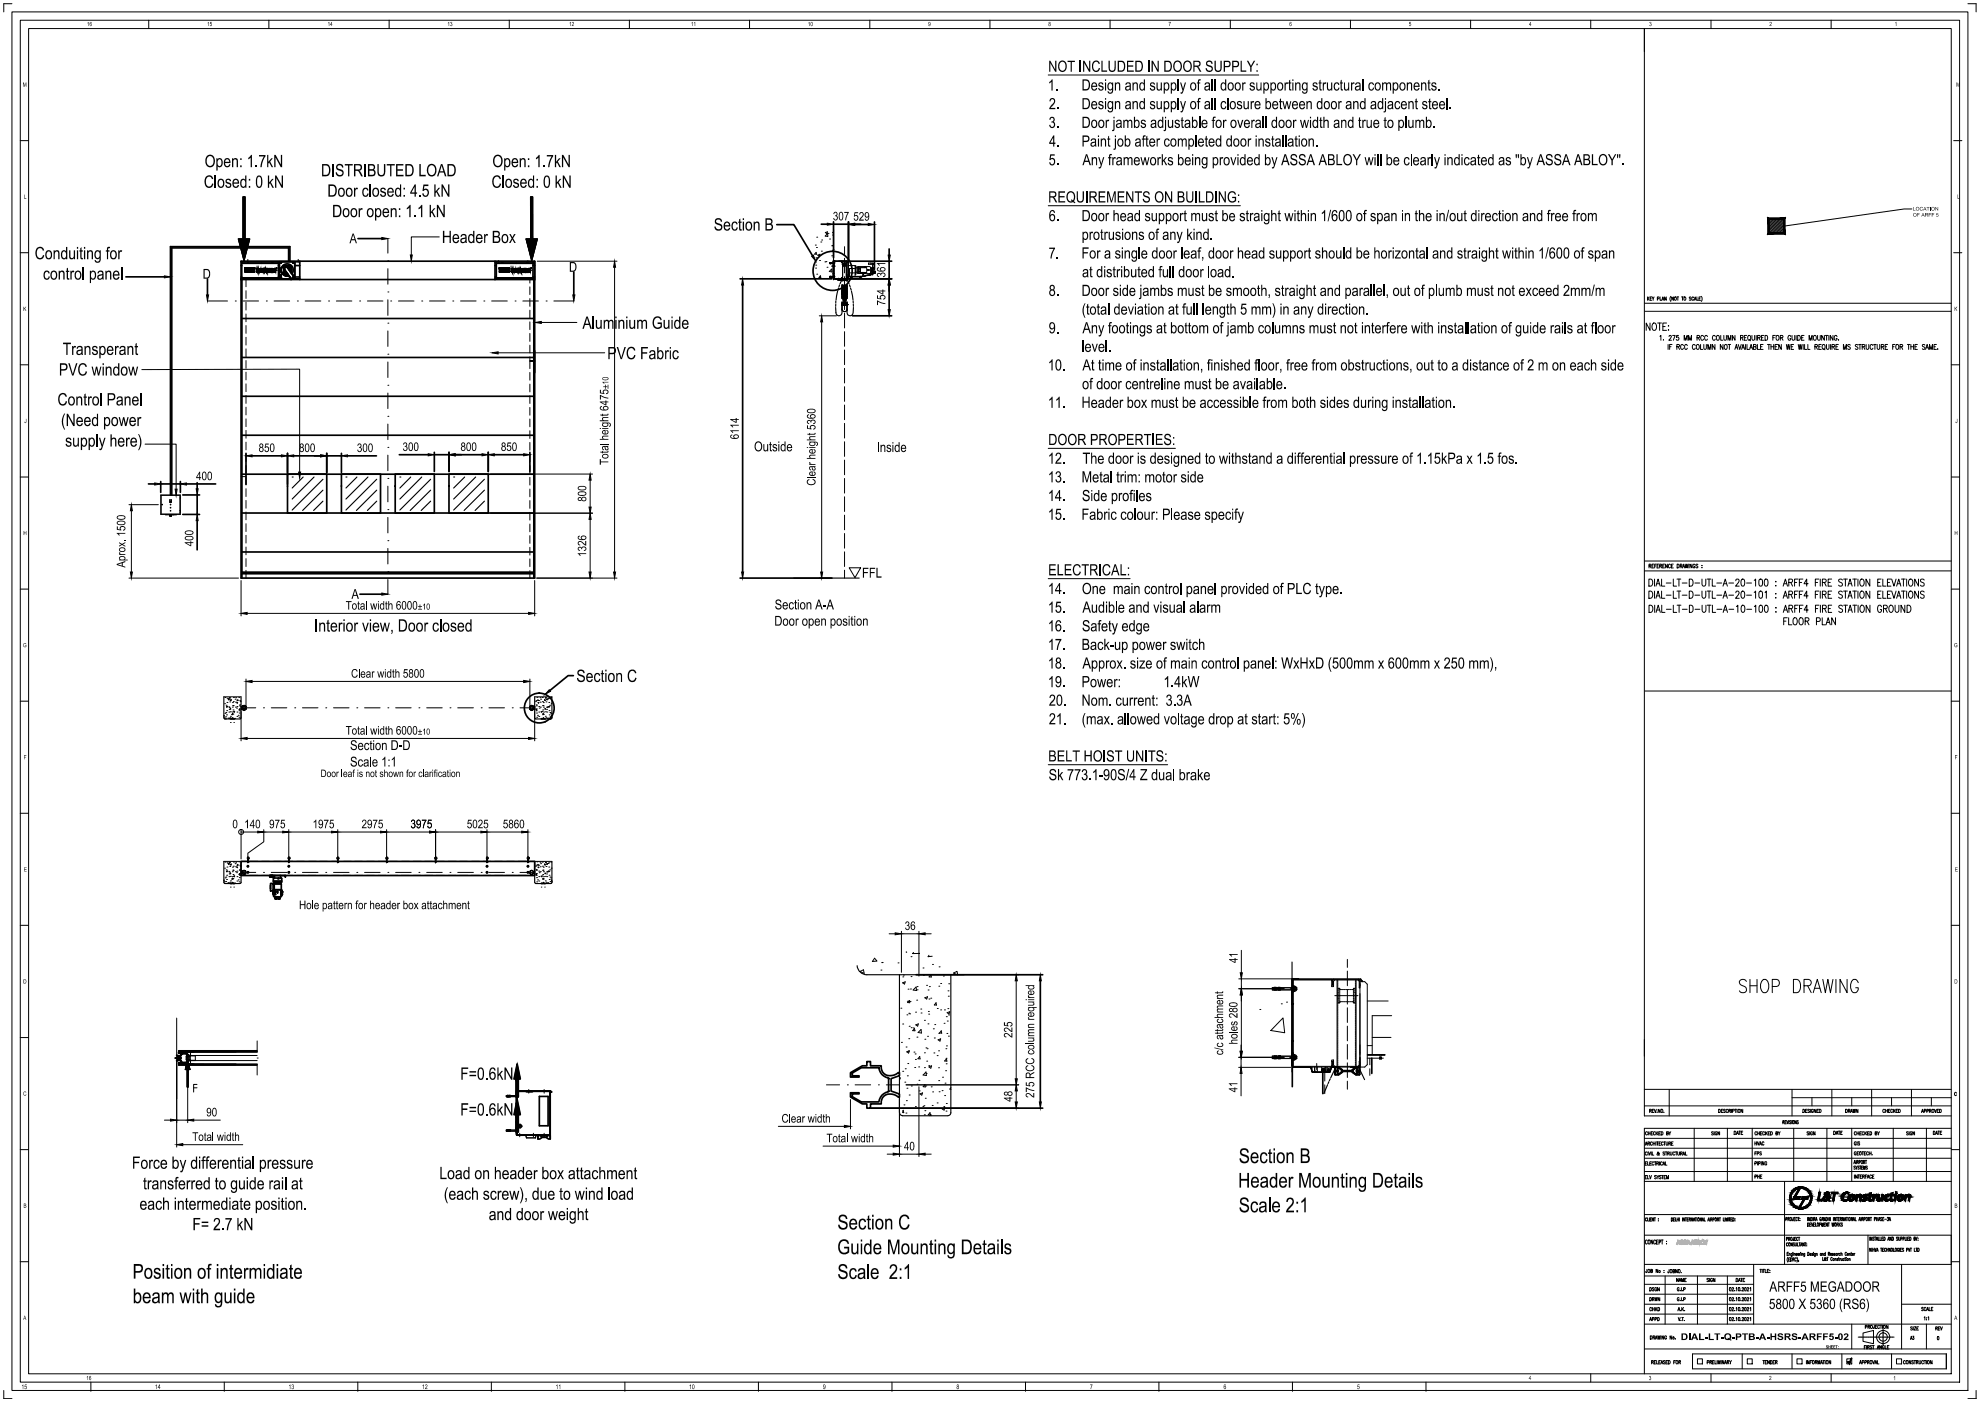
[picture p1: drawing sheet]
<svg xmlns="http://www.w3.org/2000/svg" width="594mm" height="420mm" viewBox="0 0 594 420" stroke-linecap="round" stroke-linejoin="round" font-family="sans-serif">
<!-- layer: T-ANNO-TTLB -->
<g fill="none" stroke="#000" stroke-width=".3">
<path d="M3.6 3.6h586.6v413.4h-586.6zM3.6 1.1h-2.5v2.5M6.1 6.1h581.6v408.4h-581.6zM8.6 8.6h576.6v403.4h-576.6zM44.6 6.1v2.5M80.6 6.1v2.5M116.7 6.1v2.5M152.7 6.1v2.5M188.8 6.1v2.5M224.8 6.1v2.5M260.8 6.1v2.5M296.9 6.1v2.5"/>
<path d="M332.9 6.1v2.5M369 6.1v2.5M405 6.1v2.5M441 6.1v2.5M477 6.1v2.5M493.1 8.6v326.1h92.1M513.1 6.1v2.5M549.1 6.1v2.5M590.2 1.1h2.4v2.5M6.1 42.2h2.5M585.9 42.2h2.4M6.1 75.8h2.5"/>
<path d="M585.9 75.8h2.4M6.1 109.4h2.5M585.2 109.4h2.5M6.1 143.1h2.5M585.2 143.1h2.5M6.1 176.7h2.5M585.2 176.7h2.5M6.1 210.3h2.5M585.2 210.3h2.5M6.1 243.9h2.5M585.2 243.9h2.5M6.1 277.5h2.5"/>
<path d="M585.2 277.5h2.5M6.1 311.2h2.5M493.1 331.7h92.1M493.1 326.7h92.1M500.6 326.7v8M508.1 338.4v15.9M585.2 338.4h-92.1v73.6M6.1 344.8h2.5M493.1 351.3h92.1M493.1 347.4h92.1M493.1 344.4h92.1M493.1 341.4h92.1"/>
<path d="M535.2 354.3v24.9M585.2 344.8h2.5M6.1 378.4h2.5M493.1 370.4h92.1v8.8h-92.1M493.1 364.3h92.1M494 372.2a.32 .32 0 0 0-.4-.3 .32 .32 0 0 0-.2 .4v.3a.32 .32 0 0 0 .2 .5 .32 .32 0 0 0 .4-.3M494.4 371.9h.1a.62 .62 0 0 1 .4 .6 .62 .62 0 0 1-.5 .6l-.2-.5zM495.7 371.9v1.2l-.6-1.2v1.2M496.5 372.2a.32 .32 0 0 0-.4-.3 .32 .32 0 0 0-.2 .4v.3a.32 .32 0 0 0 .2 .5 .32 .32 0 0 0 .4-.3M496.8 372.5h.3M497.3 371.9h-.5v1.2h.5M497.5 372.5h.5v-.6h-.5v1.2"/>
<path d="M498.2 371.9h.6M498.5 371.9v1.2M499.8 372.3h.1M499.8 373h.1M525.9 379.2v17.9M560.2 370.4v8.8M570.3 379.2v25.4M585.2 378.4h2.5M493.1 397.1h92.1M493.1 382.7h32.8M499.3 382.7v14.4M509 382.7v14.4"/>
<path d="M518 382.7v14.4M555.3 397.1v7.5M558.7 399.8l3.1-.8v4l-3.1-.7zM564.7 398.6v.4M564.7 399.1v.3M564.7 399.5v.1M564.7 399.6v.3M570.3 391.1h14.9M577.7 397.1v7.5M1.1 417v2.5h2.5M27.2 414.5v2.8M67.3 414.5v2.8"/>
<path d="M107.3 414.5v2.8M147.3 414.5v2.8M187.4 414.5v2.8M227.4 414.5v2.8M267.5 414.5v2.8M307.5 414.5v2.8M347.5 414.5v2.8M387.6 414.5v2.8M427.6 414.5v2.8M477 412v2.5M493.1 404.6h92.1M507.6 406h76.1v4.5h-76.1z"/>
<path d="M509 407.5h1.5v1.5h-1.5zM513.1 412v2.5M522.5 406v4.5M524 407.5h1.5v1.5h-1.5zM537.4 406v4.5M538.9 407.5h1.5v1.5h-1.5zM549.1 412v2.5M552.4 406v4.5M553.8 407.5h1.5v1.5h-1.5zM557.3 401h.3M557.7 401h.5M558.2 401h.1"/>
<path d="M558.4 401h.4M558.9 401h.4M559.4 401h.3M559.8 401h.1M559.9 401h.3M560.3 401h.1M560.4 401h.3M560.8 401h.4M561.3 401h.4M561.8 401h.1M562 401h.4M562.5 401h.4"/>
<path d="M563 401h.3M563.4 401h.1M563.5 401h.3M563.9 401h.1M564 401h.3M564.4 401h.4M564.7 400v.1M564.7 400.1v.3M564.7 400.5v.5M564.7 401v.5M564.7 401.5v.1M564.7 401.7v.4"/>
<path d="M564.7 402.2v.4M564.7 402.7v.3M564.7 403.1v.1M564.7 403.2v.4M564.9 401h.4M565.4 401h.1M565.6 401h.3M565.9 401h.1M566.1 401h.4M566.6 401h.4M567.1 401h.3M567.3 406v4.5"/>
<path d="M567.5 401h.1M567.6 401h.4M568.7 407.5h1.6v1.5h-1.6zM592.6 417v2.5h-2.4"/>
<circle cx="564.7" cy="401" r="1.25"/>
<circle cx="564.7" cy="401" r="1.97"/>
</g>
<!-- layer: T-ANNO-TBTX -->
<g fill="#000">
<path d="M26.2 6.9l.4-.3v1.2l-.2-1-.2 .2zM62.5 6.6l.1 1.2-.1-1-.2 .2zM63 6.6h.5v.1h-.4v.4l.3-.1 .2 .2-.3 .6-.4-.2 .5-.1-.1-.4-.4 .1zM98.4 6.9l.3-.3v1.2l-.1-1-.2 .2zM134.6 6.6l.1 1.2-.1-1-.3 .2zM135.1 6.6h.4l.1 .3-.1 .2 .2 .4-.3 .3-.4-.3 .4 .2 .1-.2-.3-.3 .3-.4-.5 .1zM171.1 6.6l.1 1.2-.1-1-.3 .2zM171.6 6.6l.5 .1v.5l-.5 .4 .5 .2h-.6l.5-.8-.1-.3-.4 .2zM207.6 6.6l.1 1.2-.1-1-.3 .2zM208.4 6.6l.1 1.2-.1-1-.3 .2zM242.7 6.6l.1 1.2-.2-1-.2 .2zM350.5 6.6h.6l-.3 1.2-.1-.5 .3-.6h-.5z"/>
<path d="M422.6 6.6h.5v.1h-.3l-.1 .4h.4l.1 .4-.3 .3-.4-.3 .3 .2 .3-.2-.2-.4-.3 .1zM494.7 6.7h.5l-.1 .4 .2 .4-.3 .3-.4-.3 .5 .2v-.4l-.2-.1 .2-.5h-.3l-.1 .2zM530.7 6.7h.6v.4l-.5 .6 .5 .1h-.7l.6-.8-.1-.3-.3 .3zM568.6 6.5l.1 1.3-.1-1-.2 .2zM6.9 24.7h.2l.3 1.1 .3-1.1h.2v1.3l-.1-1.1-.3 1.1-.4-1.1-.2 1.1zM586.7 24.7h.2l.3 1.1 .3-1.1h.2v1.3l-.1-1.1-.3 1.1-.4-1.1-.2 1.1zM7.3 58.3l.1 1.2h.5v.1h-.6zM587.1 58.3l.1 1.2h.5v.1h-.6zM7.1 92h.1v.6l.7-.6-.4 .5 .4 .7-.5-.6-.2 .6h-.1zM586.2 92l.1 .6 .7-.6-.4 .5 .4 .7-.5-.6-.3 .6zM7.8 125.6l.1 1-.4 .3-.1-.4 .3 .2zM586.9 125.6l.1 1-.4 .3-.2-.4 .2 .2 .3-.1z"/>
<path d="M7.1 159.2h.2v.5h.5l.1-.5v1.3l-.1-.6h-.5v.6h-.2zM586.2 159.2l.1 .5h.6l.1-.5v1.3l-.1-.6h-.6l-.1 .6zM7.1 193l.7-.1v.3l-.2-.2h-.3l-.2 .6 .4 .4 .3-.4-.3-.1h.4v.5l-.5 .1-.3-.2zM586.2 193l.2-.2 .5 .2 .1 .2-.6-.2-.2 .2v.5l.3 .3 .4-.1v-.3l-.3-.1h.4l-.1 .5-.7-.1zM7.2 226.5h.7v.1h-.5v.4h.4l-.4 .1v.6zM586.3 226.5h.7v.1h-.6v.4h.5l-.5 .1v.6zM7.3 260.1h.7l-.6 .1v.4h.5v.2h-.5v.4l.6 .1h-.7zM586.3 260.1h.8l-.6 .1v.4h.5v.2h-.5v.4l.6 .1h-.8zM7.1 327.5l.5-.2 .3 .2-.2 .2-.3-.2-.3 .3 .2 .6 .6-.2-.3 .4-.5-.3zM6.9 415.2l.1 1.4-.2-1.1-.2 .2zM7.5 415.2h.5v.2h-.4l-.1 .3 .3-.1 .3 .3-.1 .5-.3 .2-.3-.2 .1-.2 .3 .2 .1-.2-.1-.4-.4 .1zM26 412.9l.4-.3v1.3l-.1-1-.3 .2z"/>
<path d="M46.9 415.2l.1 1.4-.1-1.1-.3 .2zM87 415.2l.1 1.4-.2-1.1-.2 .2zM87.5 415.3l.6 .1v1l-.3 .2-.4-.4 .3 .2 .3-.1v-.3l-.3-.1 .3-.5-.3-.1-.3 .3zM126.7 415.5l.4-.3v1.4l-.1-1.1-.2 .2zM127.6 415.3l.3-.1 .3 .2-.1 .5-.5 .5h.6v.2h-.7l.5-1v-.3l-.5 .3zM166.7 415.5l.5-.3v1.4l-.2-1.1-.2 .2zM167.9 415.2l.1 1.4-.1-1.1-.3 .2zM206.8 415.5l.4-.3v1.4l-.1-1.1-.3 .2zM326.9 415.2h.7l-.4 1.4h-.1v-.4l.3-.8h-.5zM407.1 415.2h.6v.2h-.5v.3h.3l.2 .3-.3 .6-.4-.4 .2 .2 .4-.1-.2-.5-.4 .1zM494.6 412.8l.3-.2 .2 .2 .1 .9-.3 .2h-.2l-.2-.3 .3 .2 .2-.1v-.3l-.3-.1 .3-.5-.5 .2zM506.5 399.9h.4v2h-.4z"/>
<path d="M509.5 399.9h.5v1.6h1.1v.4h-1.6zM511.3 401h.9v.3h-.9zM512.4 399.9h.5v1.6h1.1v.4h-1.6zM514.1 399.9h1.8v.3h-.7v1.7h-.4v-1.7h-.7zM516.1 401h.8v.3h-.8zM519.5 401h.8v.3h-.8zM522.4 399.9h1.8v.3h-.7v1.7h-.4v-1.7h-.7zM526.6 401h.9v.3h-.9zM529.8 401h.9v.3h-.9zM530.9 399.9h.5v.8h.8v-.8h.5v2h-.5v-.9h-.8v.9h-.5zM530.6 412.8l.5-.1 .1 .5-.5 .5 .5 .2h-.7l.6-.9-.3-.2-.1 .2zM533.2 400.1l1-.2 .4 .2 .1 .3-1-.2a.33 .33 0 0 0 .1 .4 .33 .33 0 0 0 .4 .1l.6 .4-.1 .6-.4 .2-1-.1-.3-.6h.4l.3 .3h.4l.3-.3-1.1-.4-.2-.3z"/>
<path d="M537.4 400.1l1-.2 .5 .2 .1 .3h-.4l-.3-.2-.6 .2 1.3 .6 .1 .3-.3 .5h-1.1l-.4-.6h.4l.2 .3h.4a.33 .33 0 0 0 .2-.4 .33 .33 0 0 0-.5-.1l-.6-.4zM539.4 401h.8v.3h-.8zM544.9 399.9h1.4v.3h-1v.5h.9v.3h-.9v.9h-.4zM546.7 399.9h1.5v.3h-1.1v.5h1v.3h-1v.9h-.4zM548.8 399.9h1.1v.4h-.8l-.1 .3 .5-.1 .4 .3v.7l-.4 .4h-.5l-.5-.4v-.2h.4l.4 .3 .3-.4-.3-.4-.8 .2zM550.2 401h.8v.3h-.8zM553.1 400.1l.6-.2 .6 .3-.1 .6-.7 .7h.8v.4h-1.4l.1-.5 .9-.9-.2-.3h-.3l-.1 .3-.4-.1zM568.2 412.6l.1 1.3-.1-1-.3 .2z"/>
<path d="M27 6.6l.5 .1v.2l-.4-.2-.1 .3v.2l.2-.2 .3 .2v.3l-.2 .3-.4-.2zM27 7.4a.25 .25 0 0 0 .5 0 .25 .25 0 0 0-.5 0z"/>
<path d="M99.5 6.6l.2 .8-.1 .4-.2-.3h-.4zM99.4 6.8l-.3 .6h.3z"/>
<path d="M243.2 6.6h.3l.2 .4-.2 .8-.4-.2zM243.3 6.7l-.1 .7 .2 .3 .2-.7-.1-.3z"/>
<path d="M278.5 6.7l.3-.1 .2 .3v.7l-.2 .2-.4-.3 .4 .2 .1-.5-.4 .1zM278.4 7a.26 .26 0 0 0 .5 0 .26 .26 0 0 0-.5 0z"/>
<path d="M314.6 6.6l.4 .1 .1 .9-.2 .2-.5-.2zM314.6 6.9a.16 .16 0 0 0 .3 0 .16 .16 0 0 0-.3 0zM314.6 7.5a.22 .22 0 0 0 .4 0 .22 .22 0 0 0-.4 0z"/>
<path d="M386.8 6.7l.4-.1 .1 .2-.3-.1-.2 .2v.3l.3-.2 .2 .2-.2 .6-.4-.3zM386.8 7.4a.26 .26 0 0 0 .5 0 .26 .26 0 0 0-.5 0z"/>
<path d="M459 6.6l.2 .8-.1 .4-.1-.3h-.5zM459 6.8l-.3 .6h.3z"/>
<path d="M7.1 293.7h.5l.3 .3v.5l-.3 .5h-.5zM7.2 293.8v1h.3l.2-.7z"/>
<path d="M586.2 293.7h.5l.2 .3 .1 .6-.3 .4h-.5zM586.3 293.8v1h.3l.2-.8z"/>
<path d="M7.1 360.9l.7 .1v1.1l-.7 .1zM7.3 361.1v.4l.4-.1-.1-.3zM7.3 361.6v.4h.4l-.1-.4z"/>
<path d="M586.2 360.9l.7 .2v1.1h-.7zM586.3 361.1v.4h.5l-.1-.4zM586.3 361.6v.4h.5l-.1-.4z"/>
<path d="M7.4 394.6l.5 1.2-.3-.4h-.4l-.2 .4zM7.4 394.7l-.1 .6h.3z"/>
<path d="M504.3 399.9h1.2l.4 .3 .2 1-.4 .5-1.4 .2zM504.7 400.2v1.3h.7l.2-1.1z"/>
<path d="M524.5 399.9h1.3l.3 .2 .1 .4-.3 .3 .4 .5-.2 .5-1.6 .1zM524.9 400.2v.5l.9-.2-.1-.3zM524.9 401v.5l1-.2-.2-.3z"/>
<path d="M551.5 400l.7-.1 .4 .4v1l-.5 .6-.5-.1-.3-.3-.1-.9zM551.8 400.2l-.1 1a.33 .33 0 0 0 .5 .3 .33 .33 0 0 0 0-.6l-.1-.6z"/>
<path d="M586.4 394.6l.6 1.2-.3-.4h-.4l-.3 .4zM586.5 394.7l-.2 .6h.4z"/>
<path d="M26.8 412.7l.4-.1 .1 .2-.1 .2-.2-.2-.2 .2v.2l.3-.1 .2 .2-.2 .6-.4-.3zM26.8 413.5a.25 .25 0 0 0 .5 0 .25 .25 0 0 0-.5 0z"/>
<path d="M47.8 415.2l.1 .9h.2l-.2 .5-.1-.4h-.5zM47.8 415.5l-.3 .6h.3z"/>
<path d="M207.6 415.3l.4-.1 .2 .2 .1 .8-.3 .4-.4-.2zM207.8 415.3l-.1 .8 .3 .3 .1-.7z"/>
<path d="M246.9 415.3l.4-.1 .3 .4v.6l-.4 .4-.4-.3 .5 .1 .1-.5-.1 .2-.4-.2zM246.9 415.7a.27 .27 0 0 0 .5 0 .27 .27 0 0 0-.5 0z"/>
<path d="M287 415.3l.3-.1 .3 .2-.2 .5 .2 .4-.3 .3-.4-.2 .2-.6zM287 415.5a.25 .25 0 0 0 .5 0 .25 .25 0 0 0-.5 0zM287 416.2a.26 .26 0 0 0 .5 0 .26 .26 0 0 0-.5 0z"/>
<path d="M367.1 415.3l.3-.1 .3 .2-.2 .2-.3-.3-.1 .3v.3l.4-.2 .2 .3-.3 .6-.4-.3zM367.1 416.2a.27 .27 0 0 0 .5 0 .27 .27 0 0 0-.5 0z"/>
<path d="M458.9 412.6l.1 .8h.2l-.2 .5-.1-.3h-.4zM458.9 412.9l-.3 .5h.3z"/>
<path d="M507.9 399.9h.5l.9 2h-.5l-.2-.5h-.9l-.1 .5h-.5zM508.2 400.3l-.3 .8h.6z"/>
<path d="M517.2 400.2l.6-.3 1 .1 .4 .7-.3 .9 .4 .2-.2 .3-1.7-.4-.3-.5zM517.8 400.3l-.2 .9 .3 .3h.4l-.3-.1 .1-.2 .6 .1v-.8l-.4-.3z"/>
<path d="M520.6 399.9h1.2l.5 .5-.3 .6-1 .1v.8h-.4zM521 400.2v.6l.7-.1v-.4z"/>
<path d="M528.3 399.9h.5l.9 2h-.5l-.2-.5h-.9l-.2 .5h-.4zM528.6 400.3l-.3 .8h.6z"/>
<path d="M535.2 399.9l1.6 .1 .1 .6-.5 .4 .8 .9h-.6l-.7-.9h-.3v.9h-.4zM535.6 400.2v.5l.9-.2-.1-.3z"/>
<path d="M541 399.9h.5l.9 2h-.5l-.2-.5h-.8l-.2 .5h-.5zM541.3 400.3l-.3 .8h.6z"/>
<path d="M542.7 399.9h1.3l.4 .2v.6l-.6 .3 .8 .9h-.5l-.7-.9h-.3v.9h-.4zM543.1 400.2v.5l.9-.1-.2-.4z"/>
</g>
<g fill="none" stroke="#000" stroke-width=".3">
<path d="M494.1 89v1.1M494.2 89.5l.4 .6M494.6 89l-.5 .7M494.8 96.9v2.2l-1.1-2.2v2.2M494.9 89.5h.3M495.3 89h-.4v1.1h.4M495.5 89l.3 1.1M495.8 97l.1-.1a1.13 1.13 0 0 1 .9 1.1 1.13 1.13 0 0 1-.9 1.1 1.44 1.44 0 0 1-.1-2.1zM496 89l-.2 .5M497 89.6l.5-.1-.1-.5h-.4v1.1M497.1 96.9h1.1M497.7 96.9v2.2"/>
<path d="M497.8 89v1.1h.5M498.4 90.1l.3-1.1 .3 1.1M498.5 89.7h.3M498.7 97.9h.6M499.7 89v1.1l-.5-1.1v1.1M499.8 96.9h-1.1v2.2h1.1M500.3 97.7h.2zM500.4 98.9v.2zM501 88.9a1.26 1.26 0 0 0 0 1.5M501.8 89v1.1l-.5-1.1v1.1M502.2 89.2l.2-.2a.46 .46 0 0 1 .4 .6 .46 .46 0 0 1-.6 .3zM502.9 89h.5"/>
<path d="M503.2 89v1.1M504.3 89h.5M504.6 89v1.1M505 89.2l.2-.2a.46 .46 0 0 1 .4 .6 .46 .46 0 0 1-.6 .3zM507.1 89.2l-.2-.2-.3 .2 .5 .4a.28 .28 0 0 1-.1 .5 .28 .28 0 0 1-.4-.2M507.9 89.3a.29 .29 0 0 0-.3-.3 .29 .29 0 0 0-.2 .4v.3a.29 .29 0 0 0 .2 .4 .29 .29 0 0 0 .3-.3M508.1 90.1l.3-1.1 .3 1.1M508.2 89.7h.4M508.9 89v1.1h.4M509.5 89.5h.3M510 89h-.5v1.1h.5M510.2 88.9l.2 .4v.7l-.2 .4"/>
<path d="M497.8 100.9l.3-.3v1.4M498.8 101.9h.1M500.2 103.3v1.5M500.5 100.9l.1-.3a.42 .42 0 0 1 .6 .2 .42 .42 0 0 1-.2 .6l-.5 .6h.8M500.7 104h.4M501.4 103.3h-.7v1.5M501.6 100.6h.8l-.6 1.4M502.9 104l.6-.1 .1-.5-.7-.1v1.5M503.3 104l.4 .8M503.4 100.6h-.6l-.1 .6a.45 .45 0 0 1 .7 0 .45 .45 0 0 1-.1 .7 .45 .45 0 0 1-.6-.1M504.9 103.6a.44 .44 0 0 0-.6-.3 .44 .44 0 0 0-.3 .6v.3a.44 .44 0 0 0 .3 .6 .44 .44 0 0 0 .6-.4M505.1 102v-1.4l.4 1.4 .5-1.4v1.4"/>
<path d="M506 103.6l-.3-.3a.76 .76 0 0 0-.5 .7 .76 .76 0 0 0 .5 .8l.3-.4M506.4 102v-1.4l.4 1.4 .5-1.4v1.4M508.4 103.6a.44 .44 0 0 0-.6-.3 .44 .44 0 0 0-.3 .6v.3a.44 .44 0 0 0 .3 .6 .44 .44 0 0 0 .6-.4M508.8 103.5l.2-.2a.76 .76 0 0 1 .6 .7 .76 .76 0 0 1-.6 .8l-.3-.4zM508.9 101.3l.7-.1v-.6h-.7v1.4M509.3 101.3l.4 .7M510 103.3v1.5h.7M510.9 100.9a.44 .44 0 0 0-.6-.3 .44 .44 0 0 0-.3 .5v.4a.44 .44 0 0 0 .3 .5 .44 .44 0 0 0 .6-.3M510.9 103.3l.1 1.3 .3 .2 .4-.2v-1.3M512 100.9a.44 .44 0 0 0-.5-.3 .44 .44 0 0 0-.3 .5v.4a.44 .44 0 0 0 .3 .5 .44 .44 0 0 0 .5-.3M512.2 104.8v-1.5l.4 1.5 .5-1.5v1.5M514.3 103.3v1.5l-.8-1.5v1.5"/>
<path d="M514.4 100.9a.44 .44 0 0 0-.6-.3 .44 .44 0 0 0-.3 .5v.4a.44 .44 0 0 0 .3 .5 .44 .44 0 0 0 .6-.3M514.9 100.6h.2a.7 .7 0 0 1 .5 .8 .7 .7 0 0 1-.7 .6l-.2-.5zM516 100.6v1.4h.7M516.7 103.3v1.5l-.8-1.5v1.5M517 100.6v1.1l.3 .3 .4-.2v-1.2M517.3 103.4l.1-.1a.76 .76 0 0 1 .6 .7 .76 .76 0 0 1-.6 .8 1 1 0 0 1-.1-1.4zM518.2 102v-1.4l.5 1.4 .4-1.4v1.4M518.2 103.3h.8M518.6 103.3v1.5M520.3 104.8l.4-1.5 .5 1.5M520.3 100.6v1.4l-.8-1.4v1.4M520.4 104.3h.6"/>
<path d="M521.3 103.3l.4 1.5 .5-1.5M522 101.3l.6-.1 .1-.5-.7-.1v1.4M522.3 104.8l.4-1.5 .5 1.5M522.3 101.3l.4 .7M522.5 104.3h.5M523.1 101.3h.5M523.4 103.3v1.5M523.8 100.6h-.7v1.4h.7M523.9 103.3v1.5h.7M524.3 100.6h.2a.7 .7 0 0 1 .5 .8 .7 .7 0 0 1-.7 .6l-.2-.5zM524.6 101.8l.4 .4M524.7 104.8l.4-1.5 .5 1.5"/>
<path d="M524.8 104.3h.6M525.4 100.6v1.1l.3 .3 .4-.2 .1-1.2M525.9 104l.6-.1 .2-.3-.3-.3h-.5v1.5l.6-.1 .2-.4-.3-.3M526.7 100.6v1.4M527 103.3v1.5h.7M527.1 101.3l.7-.1v-.6h-.7v1.4M527.5 101.3l.4 .7M528 104h.4M528.3 101.3h.4M528.7 103.3h-.7v1.5h.7M529 100.6h-.7v1.4h.7M529.3 100.6a.72 .72 0 0 1 .8 .7 .72 .72 0 0 1-.8 .7z"/>
<path d="M530 103.3h.8M530.5 103.3v1.5M531.1 104h.8M531.1 103.3v1.5M531.7 101.3h.4M531.9 103.3v1.5M532.3 104h.5M532.4 100.6h-.7v1.4M532.8 100.6a.68 .68 0 0 1 .7 .7 .68 .68 0 0 1-.7 .7l-.2-.5zM533.1 103.3h-.8v1.5h.8M533.9 101.3l.7-.1v-.6h-.7v1.4M534.2 103.3v1.5l-.8-1.5v1.5"/>
<path d="M534.3 101.3l.4 .7M535.7 103.3l.3 1.5 .3-1.5 .3 1.5 .2-1.5M537 100.9a.44 .44 0 0 0-.5-.3 .44 .44 0 0 0-.3 .5v.4a.44 .44 0 0 0 .4 .5 .44 .44 0 0 0 .4-.5h-.2M537.2 104h.4M537.4 100.6v1.1l.3 .3 .5-.2v-1.2M537.9 103.3h-.7v1.5h.7M538.6 100.6v1.4M539.1 100.6a.73 .73 0 0 1 .8 .7 .73 .73 0 0 1-.8 .7zM539.3 103.3l.3 1.5 .2-1.5 .3 1.5 .3-1.5M540.3 101.3h.4M540.8 103.3v1.5M541 100.6h-.7v1.4h.7"/>
<path d="M541.2 103.3v1.5h.7M542.1 103.3v1.5h.7M542.5 102v-1.4l.5 1.4 .4-1.4v1.4M544 100.6h.1a.7 .7 0 0 1 .6 .8 .7 .7 0 0 1-.7 .6l-.2-.5zM544.3 104l.6-.1 .1-.5-.7-.1v1.5M544.6 104l.4 .8M545.1 100.6v1.1l.3 .3 .4-.2 .1-1.2M545.5 104h.4M546.2 103.3h-.7v1.5h.7M546.6 103.5l.2-.2a.76 .76 0 0 1 .5 .7 .76 .76 0 0 1-.5 .8l-.4-.6zM546.9 104.5l.4 .4M547.1 100.6v1.4l-.8-1.4v1.4"/>
<path d="M547.4 100.6h.8M547.7 103.3l.1 1.3 .3 .2 .4-.2v-1.3M547.8 100.6v1.4M548.5 100.6v1.4M549 103.3v1.5M549.4 104l.7-.1v-.5l-.7-.1v1.5M549.7 100.6v1.4l-.8-1.4v1.4M549.8 104l.4 .8M550.6 104h.4M550.9 100.9a.44 .44 0 0 0-.5-.3 .44 .44 0 0 0-.3 .5v.4a.44 .44 0 0 0 .4 .5 .44 .44 0 0 0 .4-.5h-.3M551.3 103.3h-.7v1.5h.7M551.3 101.9h.1"/>
<path d="M552.8 104.8v-1.5l.4 1.5 .5-1.5v1.5M554.9 103.5l-.3-.2-.5 .2 .1 .4 .5 .2a.42 .42 0 0 1 .1 .7 .42 .42 0 0 1-.7-.2M557.2 103.5l-.3-.2-.5 .2 .1 .4 .5 .2a.42 .42 0 0 1 .1 .7 .42 .42 0 0 1-.7-.2M557.4 103.3h.8M557.8 103.3v1.5M558.4 104l.7-.1 .1-.5-.8-.1v1.5M558.9 104l.4 .8M559.6 103.3l.1 1.3 .3 .2 .4-.4v-1.1M561.7 103.6a.44 .44 0 0 0-.6-.3 .44 .44 0 0 0-.3 .6v.3a.44 .44 0 0 0 .3 .6 .44 .44 0 0 0 .6-.4M561.9 103.3h.7M562.3 103.3v1.5M562.9 103.3l.1 1.3 .3 .2 .4-.2v-1.3"/>
<path d="M564.2 104l.6-.1 .2-.3-.3-.3h-.5v1.5M564.5 104l.5 .8M565.3 104h.5M566.1 103.3h-.8v1.5h.8M567.6 104h.4M568.3 103.3h-.7v1.5M568.7 103.4l.2-.1a.76 .76 0 0 1 .5 .7 .76 .76 0 0 1-.5 .8 1 1 0 0 1-.2-1.4zM569.8 104l.7-.1 .1-.5-.8-.1v1.5M570.2 104l.4 .8M572 103.3h.8M572.4 103.3v1.5M573.1 103.3v1.5"/>
<path d="M573.1 104h.8M573.9 103.3v1.5M574.3 104h.4M575 103.3h-.7v1.5h.7M577.2 103.5l-.2-.2-.5 .2 .1 .4 .6 .3v.5l-.5 .1-.2-.2M577.5 104.8l.4-1.5 .5 1.5M577.6 104.3h.6M578.6 104.8v-1.5l.5 1.5 .4-1.5v1.5M580 104h.4M580.7 103.3h-.7v1.5h.7M581.1 104.6v.2zM494.5 177.3a1.08 1.08 0 0 1 1.2 1 1.08 1.08 0 0 1-1.2 1.1z"/>
<path d="M494.5 173.7a1.06 1.06 0 0 1 1.2 1 1.06 1.06 0 0 1-1.2 1.1zM494.5 169.7h.5l.1-.4-.6-.1v1.1M494.8 169.7l.3 .6M495.4 169.7h.4M496 169.2h-.6v1.1h.6M496.2 173.7v2.1M496.2 177.3v2.1M496.2 169.7h.3M496.6 179.4l.6-2.1 .7 2.1M496.6 175.8l.6-2.1 .7 2.1M496.7 169.2h-.5v1.1M496.9 178.7h.8"/>
<path d="M496.9 175.1h.8M496.9 169.7h.4M497.5 169.2h-.6v1.1h.6M497.7 169.7h.5l.1-.4-.6-.1v1.1M498 169.7l.3 .6M498.3 177.3v2.1h1M498.3 173.7v2.1h1M498.6 169.7h.4M499.2 169.2h-.6v1.1h.6M499.7 178.5h1.4M499.7 174.9h1.4M500 169.2v1.1l-.6-1.1v1.1"/>
<path d="M501 169.5a.33 .33 0 0 0-.4-.3 .33 .33 0 0 0-.3 .4v.3a.33 .33 0 0 0 .3 .4 .33 .33 0 0 0 .4-.3M501.3 169.7h.3M501.8 169.2h-.5v1.1h.5M501.8 177.3v2.1h1M501.8 173.7v2.1h1M502.9 177.3h1.1M502.9 173.7h1.1M502.9 169.2a.57 .57 0 0 1 .7 .5 .57 .57 0 0 1-.7 .6zM503.5 173.7v2.1M503.5 177.3v2.1M503.8 169.7h.5l.1-.4-.6-.1v1.1M504.1 169.7l.3 .6"/>
<path d="M504.5 178.5h1.4M504.5 174.9h1.4M504.6 170.3l.3-1.1 .3 1.1M504.7 169.9h.4M505.4 169.2l.2 1.1 .2-1.1 .2 1.1 .2-1.1M506.5 169.2v1.1M506.6 177.3a1.08 1.08 0 0 1 1.2 1 1.08 1.08 0 0 1-1.2 1.1zM506.6 173.7a1.06 1.06 0 0 1 1.2 1 1.06 1.06 0 0 1-1.2 1.1zM507.4 169.2v1.1l-.6-1.1v1.1M508.3 178.5h1.4M508.3 174.9h1.4M508.3 169.5a.33 .33 0 0 0-.4-.3 .33 .33 0 0 0-.2 .4v.3a.33 .33 0 0 0 .3 .4 .33 .33 0 0 0 .3-.4h-.2"/>
<path d="M509.2 169.3l-.2-.1-.4 .1 .4 .5a.3 .3 0 0 1 .1 .4 .3 .3 0 0 1-.4 0h-.1M510.4 169.6h.1M510.4 170.2h.1M510.4 177.3l.1 1.8a.55 .55 0 0 0 .6 .3 .55 .55 0 0 0 .4-.6v-1.5M510.4 173.7v1.5l.5 .6 .6-.3v-1.8M511.9 177.3h1.2M511.9 173.7h1.2M512.5 173.7v2.1M512.5 177.3v2.1M513.5 177.3v2.1h1M513.5 173.7v2.1h1M514.8 178.5h1.5"/>
<path d="M514.8 174.9h1.5M516.7 179.4l.7-2.1 .6 2.1M516.7 175.8l.7-2.1 .6 2.1M517 178.7h.8M517 175.1h.8M518.4 178.5h1.5M518.4 174.9h1.5M520.6 177.8l.1-.4 .5-.1 .3 .6-1 1.5h1.1M520.6 174.2l.3-.5 .5 .1v.7l-.9 1.3h1.1M522.3 177.4l.3-.1a1.23 1.23 0 0 1 0 2.1 1.54 1.54 0 0 1-.3-2zM522.3 173.8l.4-.1a1.34 1.34 0 0 1 0 2.1h-.1a1.54 1.54 0 0 1-.3-2zM523.8 178.5h1.5"/>
<path d="M523.8 174.9h1.5M526.1 177.7l.4-.4v2.1M526.1 174l.4-.3v2.1M527.7 177.4l.4-.1a1.47 1.47 0 0 1 0 2.1h-.2a1.68 1.68 0 0 1-.2-2zM527.7 173.8l.4-.1a1.41 1.41 0 0 1 0 2.1h-.2a1.68 1.68 0 0 1-.2-2zM529.3 177.7l.4-.4v2.1M529.3 173.8l.4-.1a1.34 1.34 0 0 1 0 2.1l-.4-.1-.1-.3-.1-.8zM532.5 179.3h.1zM532.5 178v.2zM532.5 174.3v.3zM532.5 175.6v.2zM534.7 179.4l.7-2.1 .7 2.1"/>
<path d="M534.7 175.8l.7-2.1 .7 2.1M535 178.7h.8M535 175.1h.8M536.4 178.3l1-.1 .1-.7-1.1-.2v2.1M536.4 174.7l1-.1 .1-.8-1.1-.1v2.1M537 178.3l.6 1.1M537 174.7l.6 1.1M538.2 178.3h.6M538.2 174.7h.6M539.2 177.3h-1v2.1M539.2 173.7h-1v2.1M539.6 178.3h.7"/>
<path d="M539.6 174.7h.7M540.7 177.3h-1.1v2.1M540.7 173.7h-1.1v2.1M542.2 178.7h-1.2l.8-1.4v2.1M542.2 175.1h-1.2l.8-1.4v2.1M544.4 178.3h.7M544.4 174.7h.7M545.5 177.3h-1.1v2.1M545.5 173.7h-1.1v2.1M545.9 173.7v2.1M545.9 177.3v2.1M546.5 178.3l1-.1 .1-.7-1.1-.2v2.1"/>
<path d="M546.5 174.7l1-.1 .1-.8-1.1-.1v2.1M547.1 178.3l.6 1.1M547.1 174.7l.6 1.1M548.2 178.3h.7M548.2 174.7h.7M549.3 177.3h-1.1v2.1h1.1M549.3 173.7h-1.1v2.1h1.1M552.5 177.6a.61 .61 0 0 0-.6-.4 .61 .61 0 0 0-.5 .6l1 .8a.53 .53 0 0 1-.3 .8l-.7-.3M552.5 174l-.4-.3-.7 .3 .1 .5 .9 .4 .1 .6-.4 .3-.7-.3M552.9 177.3h1.1M552.9 173.7h1.1M553.4 173.7v2.1"/>
<path d="M553.4 177.3v2.1M554.2 179.4l.6-2.1 .6 2.1M554.2 175.8l.6-2.1 .6 2.1M554.4 178.7h.8M554.4 175.1h.8M555.6 177.3h1.2M555.6 173.7h1.2M556.2 173.7v2.1M556.2 177.3v2.1M557.2 173.7v2.1M557.2 177.3v2.1M557.9 177.6l.3-.3a1.1 1.1 0 0 1 .9 1 1.1 1.1 0 0 1-.9 1.1l-.5-.8z"/>
<path d="M558.1 173.8l.1-.1a1.08 1.08 0 0 1 .9 1 1.08 1.08 0 0 1-.9 1.1 1.43 1.43 0 0 1-.1-2zM560.7 177.3v2.1l-1.1-2.1v2.1M560.7 173.7v2.1l-1.1-2.1v2.1M563.1 178.3h.6M563.1 174.7h.6M564.1 177.3h-1v2.1h1M564.1 173.7h-1v2.1h1M564.6 177.3v2.1h1M564.6 173.7v2.1h1M566 178.3h.7M566 174.7h.7M567.1 177.3h-1.1v2.1h1.1"/>
<path d="M567.1 173.7h-1.1v2.1h1.1M567.3 177.3l.7 2.1 .6-2.1M567.3 173.7l.7 2.1 .6-2.1M568.8 179.4l.6-2.1 .6 2.1M568.8 175.8l.6-2.1 .6 2.1M569 178.7h.8M569 175.1h.8M570.2 177.3h1.2M570.2 173.7h1.2M570.8 173.7v2.1M570.8 177.3v2.1M571.8 173.7v2.1"/>
<path d="M571.8 177.3v2.1M572.5 177.6l.3-.3a1.11 1.11 0 0 1 .9 1 1.11 1.11 0 0 1-.9 1.1l-.5-.8zM572.7 173.8l.1-.1a1.09 1.09 0 0 1 .9 1 1.09 1.09 0 0 1-.9 1.1 1.38 1.38 0 0 1-.1-2zM575.3 177.3v2.1l-1.1-2.1v2.1M575.3 173.7v2.1l-1.1-2.1v2.1M577 177.6a.63 .63 0 0 0-1.1 0l.2 .5 .9 .5a.58 .58 0 0 1-.1 .6 .58 .58 0 0 1-.6 .2l-.4-.3M577 174l-.3-.3-.8 .3 .2 .5 .9 .5a.52 .52 0 0 1-.3 .8l-.8-.3M494.5 181.5a1.08 1.08 0 0 1 1.2 1.1 1.08 1.08 0 0 1-1.2 1.1zM496.2 181.5v2.2M496.6 183.7l.7-2.2 .6 2.2M496.9 182.9h.8M498.3 181.5v2.2h1"/>
<path d="M499.7 182.7h1.5M501.8 181.5v2.2h1M502.9 181.5h1.2M503.5 181.5v2.2M504.5 182.7h1.5M506.6 181.5a1.08 1.08 0 0 1 1.2 1.1 1.08 1.08 0 0 1-1.2 1.1zM508.3 182.7h1.5M510.4 181.5l.1 1.8a.55 .55 0 0 0 .7 .3 .55 .55 0 0 0 .4-.6v-1.5M512 181.5h1.1M512.6 181.5v2.2M513.5 181.5v2.2h1M514.9 182.7h1.5"/>
<path d="M516.7 183.7l.7-2.2 .7 2.2M517 182.9h.8M518.5 182.7h1.4M520.7 181.9l.5-.4v2.2M522.4 181.6l.2-.1a1.19 1.19 0 0 1 .7 1.1 1.19 1.19 0 0 1-.7 1.1l-.4-.5-.1-.5zM523.8 182.7h1.5M526.1 181.9l.4-.4v2.2M527.7 181.6h.7l.2 .8-.2 1.1-.4 .2a1.68 1.68 0 0 1-.3-2.1zM529.4 181.6l.2-.1a1.19 1.19 0 0 1 .7 1.1 1.19 1.19 0 0 1-.7 1.1l-.4-.5-.1-.5zM532.5 182.3h.2zM532.5 183.5h.2zM534.8 183.7l.7-2.2 .6 2.2"/>
<path d="M534.9 186.3h.7M535 182.9h.8M536 185.3h-1.1v2.1M536.4 185.3v2.1h1M536.5 182.5l.9-.1 .1-.7-1-.2v2.2M537.1 182.5l.5 1.2M538 185.3h.2a1.18 1.18 0 0 1 .5 2l-.2 .1a1.15 1.15 0 0 1-.9-.9 1.15 1.15 0 0 1 .4-1.2zM538.2 182.5h.6M539.3 181.5h-1.1v2.2M539.7 182.5h.6M539.8 185.3h.1a1.15 1.15 0 0 1 1 .8 1.15 1.15 0 0 1-.4 1.2l-.2 .1a1.18 1.18 0 0 1-.5-2.1zM540.7 181.5h-1v2.2"/>
<path d="M541.3 186.3l1-.1 .2-.3-.2-.6h-1v2.1M541.9 186.3l.6 1.1M542.3 182.9h-1.3l.9-1.4v2.2M544.4 182.5h.7M544.7 186.4l1-.1 .2-.3-.2-.7h-1v2.1M545.5 181.5h-1.1v2.2M545.9 181.5v2.2M546.5 185.3v2.1h.9M546.6 182.5l.9-.1 .1-.7-1-.2v2.2M547.1 182.5l.6 1.2M547.6 187.4l.6-2.1 .7 2.1M547.8 186.7h.8"/>
<path d="M548.3 182.5h.6M549.3 181.5h-1v2.2h1M550.4 185.3v2.1l-1.1-2.1v2.1M552.6 181.8a.61 .61 0 0 0-.7-.3 .61 .61 0 0 0-.5 .5l1.1 .8a.53 .53 0 0 1-.3 .9l-.8-.4M552.9 181.5h1.1M553.5 181.5v2.2M554.2 183.7l.6-2.2 .7 2.2M554.4 182.9h.8M555.7 181.5h1.1M556.2 181.5v2.2M557.2 181.5v2.2M557.9 181.8l.3-.3a1.1 1.1 0 0 1 .9 1.1 1.1 1.1 0 0 1-.9 1.1l-.4-.9z"/>
<path d="M560.8 181.5v2.2l-1.2-2.2v2.2M564.2 182a.61 .61 0 0 0-.7-.5 .61 .61 0 0 0-.4 .8v.5a.63 .63 0 0 0 .6 .9 .63 .63 0 0 0 .5-.9h-.3M564.8 182.5l1-.1 .1-.7-1.1-.2v2.2M565.4 182.5l.6 1.2M566.6 181.8l.4-.3a1.11 1.11 0 0 1 .8 1.1 1.11 1.11 0 0 1-.8 1.1l-.6-.9zM568.3 181.5l.1 1.8a.55 .55 0 0 0 .7 .3 .55 .55 0 0 0 .4-.6v-1.5M571.2 181.5v2.2l-1.1-2.2v2.2M571.9 181.5a1.08 1.08 0 0 1 1.2 1.1 1.08 1.08 0 0 1-1.2 1.1zM523.7 294.3a1.11 1.11 0 0 0-1.2-.6 1.11 1.11 0 0 0-.9 1l.3 .5 1.2 .6a.98 .98 0 0 1 .6 1 .98 .98 0 0 1-.7 .9l-1.1-.2-.3-.3M524.8 293.7v4M524.8 295.6h2.1M526.9 293.7v4"/>
<path d="M528.6 293.9l.3-.2a1.78 1.78 0 0 1 1.5 2.5 1.25 1.25 0 0 1-.5 1.2 1.25 1.25 0 0 1-1.3 .1 2.72 2.72 0 0 1 0-3.6zM531.5 295.8h1.3a1.1 1.1 0 0 0 .8-1 1.1 1.1 0 0 0-.8-1.1h-1.3v4M537.8 293.7h1.1a2.34 2.34 0 0 1 0 4h-1.1zM541 295.6h1.4a.97 .97 0 0 0 .8-.9 .97 .97 0 0 0-.8-1h-1.4v4M542.1 295.6l1.1 2.1M543.8 297.7l1.2-4 1.2 4M544.2 296.4h1.5M546.6 293.7l.8 4 .8-4 .7 4 .8-4M550.6 293.7v4M553.9 293.7v4l-2.1-4v4M557.3 294.7a1.09 1.09 0 0 0-1.7-.8 2.65 2.65 0 0 0 .3 3.8 1.17 1.17 0 0 0 1.4-1.5h-.8M493.1 311.8v5"/>
<path d="M494.1 339.6a.3 .3 0 0 0-.4-.2 .3 .3 0 0 0-.2 .3v.3a.3 .3 0 0 0 .2 .4 .3 .3 0 0 0 .4-.3M494.3 339.4v1M494.3 339.9h.5M494.7 333.1h.5v-.3l-.5-.1v.9M494.8 339.4v1M494.9 333.1l.3 .5M495.2 339.9h.3M495.5 333.1h.3M495.6 339.4h-.4v1h.4M496 332.7h-.5v.9h.5M496.1 332.7l.3 .9 .3-.9M496.4 339.6a.28 .28 0 0 0-.4-.2 .28 .28 0 0 0-.2 .3v.3a.29 .29 0 0 0 .2 .4 .29 .29 0 0 0 .4-.3"/>
<path d="M496.6 339.4v1M496.9 339.8l.3 .6M496.9 333.6h.1M497.2 339.4l-.6 .6M497.4 339.9h.3M497.8 332.7v.9l-.5-.9v.9M498 339.4h-.6v1h.6M498.2 339.4a.49 .49 0 0 1 .5 .5 .49 .49 0 0 1-.5 .5zM499 333.6h.1M499.8 339.9l.4-.1 .1-.3-.5-.1v1l.5-.1-.2-.4M500.5 339.4l.2 1M501 339.4l-.3 .5"/>
<path d="M513.8 339.5a.27 .27 0 0 0-.4-.1 .27 .27 0 0 0 0 .4l.3 .1a.27 .27 0 0 1 .1 .4 .27 .27 0 0 1-.4 0l-.1-.1M514.1 339.4v1M514.9 339.6a.31 .31 0 0 0-.4-.2 .31 .31 0 0 0-.2 .4v.2a.31 .31 0 0 0 .2 .4 .31 .31 0 0 0 .4-.2l-.2-.2M515.4 332.7a.49 .49 0 0 1 .5 .5 .49 .49 0 0 1-.5 .4zM515.7 339.4v1l-.5-1v1M516.2 333.1h.3M516.7 332.7h-.5v.9h.5M517.4 332.8l-.5-.1v.4l.5 .4h-.5M518 338.4v15.9M518.2 332.9l-.2-.2a.43 .43 0 0 0-.4 .5 .43 .43 0 0 0 .5 .3l.1-.1M518.4 333.1h.5l.1-.3-.6-.1v.9M518.7 333.1l.3 .5"/>
<path d="M519.2 332.7v.9M519.5 333.2l.5-.1 .1-.3-.6-.1v.9M520.1 339.2a.51 .51 0 0 1 .5 .5 .51 .51 0 0 1-.5 .5zM520.2 332.7h.6M520.5 332.7v.9M520.9 339.9h.3M520.9 332.7v.9M521.3 332.8l.1-.1a.42 .42 0 0 1 .4 .5 .42 .42 0 0 1-.5 .3zM521.4 339.2h.6M521.7 339.2v1M522.2 339.7h.3M522.6 339.2h-.4v1h.4"/>
<path d="M522.6 332.7v.9l-.5-.9v.9M525.5 338.4v15.9M526.8 339.6a.28 .28 0 0 0-.3-.2 .28 .28 0 0 0-.2 .3v.3a.29 .29 0 0 0 .2 .4 .29 .29 0 0 0 .3-.3M527.1 339.9h.5M527.1 339.4v1M527.6 339.4v1M527.9 339.9h.4M528.4 339.4h-.5v1h.5M529.2 339.6a.3 .3 0 0 0-.4-.2 .3 .3 0 0 0-.2 .3v.3a.3 .3 0 0 0 .2 .4 .3 .3 0 0 0 .4-.3M529.4 339.4v1M529.7 339.8l.3 .6M530 339.4l-.6 .6"/>
<path d="M530.3 339.9h.2M530.8 339.4h-.5v1h.5M531 339.4a.49 .49 0 0 1 .5 .5 .49 .49 0 0 1-.5 .5zM532.6 339.9l.4-.1v-.3l-.4-.1v1l.4-.1-.1-.4M533.3 339.4l.3 1M533.9 339.4l-.3 .5M534.7 336.5h.3v-.4h-.3v.9M534.9 336.5l.2 .5M535.3 336.5h.2M535.7 336.1h-.4v.9h.4M535.8 336.1l.3 .9 .2-.9M536.4 336.1v.9"/>
<path d="M537.1 336.2l-.1-.1a.23 .23 0 0 0-.3 0 .23 .23 0 0 0 .1 .4l.3 .4h-.5M537.3 336.1v.9M537.4 326.7v8M537.4 329.2h47.8M537.6 336.2l.1-.1a.53 .53 0 0 1 .3 .4 .53 .53 0 0 1-.3 .5zM537.9 338.4v15.9M538.7 336.1v.9l-.5-.9v.9M539.3 336.2l-.4-.1 .4 .8h-.4M540.7 332.7a.49 .49 0 0 1 .5 .5 .49 .49 0 0 1-.5 .4zM541.4 333.1h.4M541.9 332.7h-.5v.9h.5M542.4 339.5h-.5l.5 .5v.3l-.5-.1"/>
<path d="M542.7 332.8l-.5-.1-.1 .3 .6 .5h-.6M542.7 339.4v1M542.9 332.7v.9M543.4 329.2v2.5M543.5 339.6l-.1-.2a.42 .42 0 0 0-.5 .5 .42 .42 0 0 0 .6 .3l-.2-.2M543.8 332.9l-.2-.2a.43 .43 0 0 0-.4 .5 .43 .43 0 0 0 .5 .3l.1-.2h-.2M544.3 339.4v1l-.5-1v1M544.6 332.7v.9l-.6-.9v.9M544.9 333.1h.3M545.4 332.7h-.5v.9h.5M545.6 332.7a.49 .49 0 0 1 .5 .5 .49 .49 0 0 1-.5 .4zM547.9 338.4v15.9"/>
<path d="M549.3 326.7v8M549.9 339.2a.51 .51 0 0 1 .6 .5 .51 .51 0 0 1-.6 .5zM550.7 339.9h.4M551.3 339.2h.5M551.5 339.2v1M552 339.7h.3M552.5 339.2h-.5v1h.5M553.5 332.7a.49 .49 0 0 1 .5 .5 .49 .49 0 0 1-.5 .4zM554.3 333.1h.4l.1-.3-.5-.1v.9M554.5 333.1l.3 .5M554.9 333.6l.3-.9 .3 .9M555.1 333.3h.3"/>
<path d="M555.3 329.2v2.5M555.3 338.4v15.9M555.7 332.7l.2 .9 .1-.9 .2 .9 .2-.9M556.6 339.6a.28 .28 0 0 0-.3-.2 .28 .28 0 0 0-.2 .3v.3a.29 .29 0 0 0 .2 .4 .29 .29 0 0 0 .3-.3M556.9 339.9h.5M556.9 339.4v1M557.2 332.7v.9l-.6-.9v.9M557.4 339.4v1M557.7 339.9h.3M558.2 339.4h-.5v1h.5M559 339.6a.3 .3 0 0 0-.4-.2 .3 .3 0 0 0-.2 .3v.3a.3 .3 0 0 0 .2 .4 .3 .3 0 0 0 .4-.3M559.3 339.4v1"/>
<path d="M559.4 339.8l.4 .6M559.8 339.4l-.5 .6M560.1 339.9h.3M560.5 339.4h-.4v1h.4M560.8 339.4a.49 .49 0 0 1 .5 .5 .49 .49 0 0 1-.5 .5zM561.3 326.7v8M562.3 339.9l.5-.1v-.3l-.5-.1v1l.5-.1-.1-.4M563.1 339.4l.3 1M563.7 339.4l-.3 .5M565.2 332.9a.31 .31 0 0 0-.4-.2 .31 .31 0 0 0-.2 .4v.2a.31 .31 0 0 0 .2 .3 .31 .31 0 0 0 .4-.2M565.5 333.1h.5M565.5 332.7v.9"/>
<path d="M566 332.7v.9M566.3 333.1h.3M566.8 332.7h-.5v.9h.5M567.3 329.2v2.5M567.5 332.9v-.2a.41 .41 0 0 0-.5 .4 .41 .41 0 0 0 .5 .4v-.1M567.8 338.4v15.9M567.8 332.7v.9M568 333.1l.4 .5M568.4 332.7l-.6 .6M568.6 333.1h.3M569.1 332.7h-.5v.9h.5M569.3 332.7a.49 .49 0 0 1 .6 .5 .49 .49 0 0 1-.6 .4z"/>
<path d="M572.3 339.5a.27 .27 0 0 0-.4-.1 .27 .27 0 0 0-.1 .4l.3 .1a.27 .27 0 0 1 .2 .4 .27 .27 0 0 1-.5 0l-.1-.1M572.5 339.4v1M573.2 326.7v8M573.4 339.6l-.1-.2a.42 .42 0 0 0-.5 .5 .42 .42 0 0 0 .5 .3l.1-.2h-.2M574.2 339.4v1l-.6-1v1M576.2 333.6l.3-.9 .3 .9M576.4 333.3h.3M577 333.2l.5-.1v-.3l-.5-.1v.9M577.7 338.4v15.9M577.8 333.2l.5-.1v-.4h-.5v.9M578.6 333.1h.5v-.3l-.5-.1v.9M578.9 333.1l.2 .5"/>
<path d="M579.2 329.2v2.5M579.8 339.2a.51 .51 0 0 1 .5 .5 .51 .51 0 0 1-.5 .5zM580.1 332.7l.3 .9 .3-.9M580.5 339.9h.4M580.9 333.1h.3M581.1 339.2h.5M581.4 339.2v1M581.4 332.7h-.5v.9h.5M581.6 332.7a.49 .49 0 0 1 .6 .5 .49 .49 0 0 1-.6 .4zM581.9 339.7h.3M582.3 339.2h-.4v1h.4M586.7 327.8a.3 .3 0 0 0-.3-.2 .3 .3 0 0 0-.3 .4v.2a.3 .3 0 0 0 .3 .4 .3 .3 0 0 0 .3-.2"/>
<path d="M493.4 343.5l.3-1.1 .3 1.1M493.4 353h.3M493.4 348.9h.3M493.5 343.1h.4M493.9 352.5h-.5v1h.5M493.9 348.4h-.5v1h.5M494 345.7a.31 .31 0 0 0-.4-.2 .31 .31 0 0 0-.2 .3v.2a.31 .31 0 0 0 .2 .4 .31 .31 0 0 0 .4-.2M494.1 352.5v1h.5M494.1 348.4v1h.5M494.2 343l.5-.1v-.4l-.5-.1v1.1M494.2 345.5v.9M494.4 345.5l.3 .9 .3-.9"/>
<path d="M494.4 343l.3 .5M494.7 352.5l.2 1 .3-1M494.7 348.9h.4M495.2 345.5v.9M495.2 348.4h-.5v1h.5M495.5 345.5v.9h.5M495.5 342.7a.29 .29 0 0 0-.4-.2 .29 .29 0 0 0-.2 .3v.3a.29 .29 0 0 0 .2 .4 .29 .29 0 0 0 .4-.3M495.8 342.4v1.1M495.8 343h.5M496 348.7a.3 .3 0 0 0-.4-.3 .3 .3 0 0 0-.2 .4v.3a.3 .3 0 0 0 .2 .3 .3 .3 0 0 0 .4-.2M496.1 348.4h.6M496.3 342.4v1.1"/>
<path d="M496.4 348.4v1M496.6 342.4v1.1M496.7 352.7a.27 .27 0 0 0-.4-.2 .27 .27 0 0 0 0 .4l.4 .5-.2 .1-.3-.1M496.8 342.4h.5M496.9 352.5l.3 .5v.5M496.9 348.9l.4-.1v-.3l-.4-.1v1M497.1 342.4v1.1M497.1 348.9l.3 .5M497.5 352.5l-.3 .5M497.5 343h.3M497.7 345.9l-.5 .5-.3-.1 .4-.5-.1-.3-.1 .3 .6 .5M497.7 348.4v1"/>
<path d="M498 342.4h-.5v1.1h.5M498.2 352.7a.27 .27 0 0 0-.4-.2 .27 .27 0 0 0-.1 .4l.5 .5-.2 .1-.4-.1M498.3 352.5h.5M498.5 348.7a.29 .29 0 0 0-.3-.3 .29 .29 0 0 0-.2 .4v.3a.29 .29 0 0 0 .2 .3 .29 .29 0 0 0 .3-.2M498.6 352.5v1M498.7 349.4l.3-1 .3 1M498.8 342.7a.29 .29 0 0 0-.4-.2 .29 .29 0 0 0-.2 .3v.3a.29 .29 0 0 0 .2 .4 .29 .29 0 0 0 .4-.3M498.8 349.1h.3M498.9 342.4h.5M499.1 353h.2M499.2 342.4v1.1M499.2 345.6l-.4-.1-.1 .3 .5 .5h-.5"/>
<path d="M499.4 345.5h.5M499.4 348.4v1h.5M499.5 352.5h-.4v1h.4M499.6 342.4l.3 1.1 .3-.3v-.8M499.6 345.5v.9M499.8 353.5v-1l.3 1 .3-1v1M500.1 345.9h.4l.1-.4h-.5v.9M500.4 345.9l.2 .5M500.5 343l.4-.1v-.4l-.4-.1v1.1M500.7 343l.3 .5M500.9 345.5v.7l.2 .2 .3-.2v-.7M501.3 343h.3"/>
<path d="M501.8 342.4h-.5v1.1h.5M502.3 345.7a.31 .31 0 0 0-.4-.2 .31 .31 0 0 0-.2 .3v.2a.31 .31 0 0 0 .2 .4 .31 .31 0 0 0 .4-.2M502.4 345.5h.5M502.7 345.5v.9M503.1 345.5v.7l.3 .2 .3-.2v-.7M504 345.9h.4l.1-.4h-.5v.9M504.2 345.9l.3 .5M504.6 346.4l.3-.9 .3 .9M504.8 346.1h.3M505.4 345.5v.9h.5M520.7 340.2l.4-1 .3 1M526.3 348.9l.4-.1v-.4h-.4v1"/>
<path d="M526.3 352.9l.4-.1v-.4h-.4v1M526.3 342.4v1M526.3 342.9h.5M526.3 345.9h.3M526.7 345.4h-.4v1M526.8 342.4v1M527 345.9h.4v-.4l-.4-.1v1M527 342.4l.3 1 .3-1M527.1 348.4v1M527.1 352.4v1M527.1 352.8h.5M527.4 348.9l.4-.1v-.4h-.4v1"/>
<path d="M527.6 352.4v1M527.7 343.4l.3-1 .3 1M527.8 343.1h.4M527.9 352.8h.3M528.2 348.4v1M528.2 345.5h-.5l.5 .6-.1 .3-.4-.1M528.4 352.4h-.5v1h.5M529 342.7a.29 .29 0 0 0-.4-.3 .29 .29 0 0 0-.2 .4v.2a.29 .29 0 0 0 .2 .4 .29 .29 0 0 0 .4-.2M529 348.4v1l-.5-1v1M529.8 348.6a.29 .29 0 0 0-.3-.2 .29 .29 0 0 0-.2 .4v.2a.29 .29 0 0 0 .3 .4 .29 .29 0 0 0 .2-.4h-.1M539.5 356.4a2.96 2.96 0 0 0-2.4 2.8 2.96 2.96 0 0 0 2.3 2.9l1.4-2.4h-.8l.5-.9h2l-.5 .9h-.7l-1.5 2.5M539.9 356.3l-1.4 2.5h1.5l-.5 .9h-2l1.9-3.3"/>
<path d="M540 356.3a2.94 2.94 0 0 1 3 3 2.94 2.94 0 0 1-3.1 2.9M545.5 357.6h.5l-.5 2.2h.9l-.1 .3h-1.3zM547.3 359.2l.2-.2 .4 .7a.39 .39 0 0 1-.6 .1 .39 .39 0 0 1 0-.6zM547.7 357.9v.6l.4-.5M548.6 357.9l-.2 .6-.5 .3 .4 .5 .2-.6h.5l-.5 .9 .3 .5h-.6l-.1-.2a.77 .77 0 0 1-1.3 0 .77 .77 0 0 1 .6-1.2l-.2-.7M549.3 357.6h1.9l-.1 .4h-.7l-.5 2.1h-.4l.4-2.1h-.6zM550.6 340.2l.3-1 .3 1M552.8 357.9a1.25 1.25 0 0 0-.7 1.2 1.25 1.25 0 0 0 .9 1.1l.9-.1 .1-.4a.87 .87 0 0 1-1.3-.4 .87 .87 0 0 1 .5-1.2l.3-.1M554.4 357.6l-.1 .5-.1-.1M554.6 358.6a.94 .94 0 0 1 1.5-.2 .94 .94 0 0 1-.3 1.5 .9 .9 0 0 1-1.4 .1 .9 .9 0 0 1 .2-1.4zM555 358.7a.52 .52 0 0 1 .7 .2 .52 .52 0 0 1-.2 .7 .49 .49 0 0 1-.7 0 .49 .49 0 0 1 .1-.7zM555.9 349l.3-1 .3 1"/>
<path d="M556 348.7h.4M556.1 352.4v1M556.4 349.8l-.1-.1a.23 .23 0 0 0-.3 .1 .23 .23 0 0 0 .1 .3l.3 .4h-.5M556.5 349.7l.3 1M556.6 342.7l-.1-.3a.49 .49 0 0 0-.4 .5 .49 .49 0 0 0 .4 .5l.1-.4h-.1M556.6 345.6l-.1-.1a.41 .41 0 0 0-.4 .4 .41 .41 0 0 0 .5 .4v-.3h-.1M556.6 348v1M556.8 358.2h.4l-.1 .3 .3-.2a.56 .56 0 0 1 .7 0 .56 .56 0 0 1 .2 .7l-.3 1.1h-.4l.2-1.1a.42 .42 0 0 0-.5-.4 .42 .42 0 0 0-.3 .6l-.2 .9h-.4zM556.8 348.5l.5-.1-.2-.4h-.3v1M556.9 345.9h.3M556.9 342.4v1M557 352.4v1l-.6-1v1"/>
<path d="M557 349.7l-.2 .5M557.1 348.5l.2 .5M557.1 352.4h.6M557.4 345.4h-.5v1h.5M557.4 352.4v1M557.5 348.5l.4-.2-.1-.3h-.3v1M557.6 349.8a.23 .23 0 0 0-.4-.1 .23 .23 0 0 0 0 .4l.3 .1 .1 .3h-.5M557.7 342.6l-.2-.2-.3 .2 .5 .4-.1 .4-.4-.1M557.7 349.7h.4M557.9 352.8h.3M557.9 349.7v1M558.2 348.1l.2-.1 .2 .4-.2 .6-.3-.4z"/>
<path d="M558.3 350.2h.2M558.4 352.4h-.5v1h.5M558.4 345.4h.5M558.6 352.8h.4v-.4h-.4v1M558.6 345.4v1M558.7 349.7h-.4v1h.4M558.8 348.5l.4-.1v-.3l-.4-.1v1M558.8 358.5l.6-.3h.5v.5a.37 .37 0 0 0-.5-.2 .37 .37 0 0 0-.2 .4 .69 .69 0 0 1 .6 .9 .69 .69 0 0 1-1 .4l-.4-.1 .3-.3a.32 .32 0 0 0 .4 0 .32 .32 0 0 0 .1-.4l-.2-.1a.47 .47 0 0 1-.4-.3 .47 .47 0 0 1 .2-.5zM558.8 352.8l.3 .6M558.9 350.7v-1l.2 1 .2-1v1M559 348.5l.3 .5M559.1 345.9h.3"/>
<path d="M559.4 352.8h.3M559.4 348h.4M559.5 345.4h-.4v1h.4M559.6 348v1M559.8 352.4h-.4v1M559.9 353.4l.3-1 .4 1M560 349.8a.24 .24 0 0 0-.4-.1 .24 .24 0 0 0 .1 .4l.3 .4h-.5M560.1 353h.3M560.3 345.6l-.1-.1a.41 .41 0 0 0-.5 .4 .41 .41 0 0 0 .6 .4v-.1M560.6 345.9h.5M560.6 345.4v1M561.1 345.4v1"/>
<path d="M561.2 357.7l-.1 .5h.4v.4h-.5l-.2 1.1 .4 .1v.3l-.3 .1a.42 .42 0 0 1-.5-.1 .42 .42 0 0 1 0-.5l.2-1h-.4l.5-.7M561.3 352.6a.3 .3 0 0 0-.4-.2 .3 .3 0 0 0-.2 .3v.3a.3 .3 0 0 0 .2 .4 .3 .3 0 0 0 .4-.3M561.5 346.3h.1M561.5 352.8h.3M561.8 358.2h.5l-.1 .5 .7-.5-.1 .5-.6 .3-.3 1.1h-.4zM562 352.4h-.5v1h.5M563.2 358.2h.5l-.2 1.1a.33 .33 0 0 0 0 .5 .33 .33 0 0 0 .5-.2l.4-1.4h.5l-.4 1.9h-.5l.1-.2-.4 .2a.51 .51 0 0 1-.7 0 .51 .51 0 0 1-.1-.6zM565.4 358.5l.6-.3h.6l-.2 .5a.61 .61 0 0 0-.8 .3 .61 .61 0 0 0 .4 .8l.3-.1-.1 .4a.91 .91 0 0 1-1.2-.4 .91 .91 0 0 1 .4-1.2zM567.2 357.9l-.5 .7h.3l-.2 1a.42 .42 0 0 0 .5 .6M567.3 359.5v.3M580.5 340.2l.3-1 .3 1M493.9 365.4l-.1-.1a.4 .4 0 0 0-.4 .4 .4 .4 0 0 0 .4 .4l.1-.1"/>
<path d="M494.1 365.2v1h.4M494.7 365.2v1M494.9 365.7h.2M495.3 365.2h-.4v1h.4M495.9 365.2v1l-.4-1v1M496 365.2h.5M496.3 365.2v1M497.3 366.1h.1M497.3 365.5h.1M501.2 365.2a.49 .49 0 0 1 .4 .5 .49 .49 0 0 1-.4 .5zM501.8 365.7h.3M502.3 365.2h-.5v1h.5"/>
<path d="M502.4 365.2v1h.4M502.9 365.7h.5M502.9 365.2v1M503.4 365.2v1M503.6 365.2v1M504.6 365.2v1M505.2 365.2v1l-.4-1v1M505.4 365.2h.4M505.6 365.2v1M506 365.7h.2M506.3 365.2h-.3v1h.3M506.5 365.7l.4-.1v-.3l-.4-.1v1"/>
<path d="M506.8 365.7l.2 .5M507.6 365.2v1l-.4-1v1M507.8 366.2l.2-1 .3 1M507.9 365.9h.3M508.3 365.2h.4M508.5 365.2v1M508.9 365.2v1M509.2 365.4l.1-.1a.41 .41 0 0 1 .4 .4 .41 .41 0 0 1-.5 .4zM510.3 365.2v1l-.5-1v1M510.4 366.2l.3-1 .2 1M510.5 365.9h.3M511.1 365.2v1h.4"/>
<path d="M512.1 366.2l.3-1 .2 1M512.2 365.9h.4M512.8 365.2v1M513 365.7l.4-.1v-.3l-.4-.1v1M513.2 365.7l.3 .5M513.7 365.7l.4-.1-.1-.3-.3-.1v1M514.4 365.3a.4 .4 0 0 1 .4 .4 .4 .4 0 0 1-.4 .4zM515 365.7l.4-.1v-.3l-.4-.1v1M515.2 365.7l.2 .5M515.6 365.2h.4M515.8 365.2v1M516.8 365.2v1h.4"/>
<path d="M517.3 365.2v1M517.6 366.2v-1l.2 1 .3-1v1M518.3 365.2v1M518.4 365.2h.5M518.7 365.2v1M519 365.7h.3M519.5 365.2h-.5v1h.5M519.6 365.2a.49 .49 0 0 1 .5 .5 .49 .49 0 0 1-.5 .5zM520.3 366.1h.1M520.3 365.5h.1M535.5 365.6h.4v-.5h-.4v1M535.7 371.6l.4-.1v-.4h-.4v.9"/>
<path d="M535.9 376h.3M536.1 377l-.2 .7 .2 .8M536.2 365.6l.4-.1v-.3l-.4-.1v1M536.2 372.9l-.3-.2-.2 .4 .2 .6 .3-.2M536.3 371.5h.4l.1-.3-.5-.1v.9M536.3 375.6h-.4v.9h.4M536.4 365.6l.2 .5M536.4 377.7h.2M536.5 372.8a.4 .4 0 0 1 .4 .4 .4 .4 0 0 1-.5 .4zM536.5 376.1l.3-.2 .1 .6M536.5 375.9v.6M536.6 371.5l.2 .5"/>
<path d="M536.8 377.2h-.4v1h.4M536.9 365.2h.3a.58 .58 0 0 1-.2 .9zM536.9 377.2a.51 .51 0 0 1 .5 .5 .51 .51 0 0 1-.5 .5zM537 371.2l.2-.1a.49 .49 0 0 1 .3 .4 .49 .49 0 0 1-.4 .5zM537.4 375.9v.9h-.2M537.4 376v-.1a.26 .26 0 0 0-.3 .3 .26 .26 0 0 0 .3 .2M537.5 372.7v1l-.4-1v1M537.6 377.7l.4-.1v-.4h-.4v1M537.7 375.6h.1M537.7 375.9v.6M537.7 365.1l-.1 1-.2-.3M537.8 377.7l.2 .5"/>
<path d="M537.9 371.1v.9h-.2l-.1-.3M538 376.1l.3-.2v.6M538 375.9v.6M538 365.6h.3M538.1 372.8h-.4l.3 .4a.24 .24 0 0 1 .1 .4 .24 .24 0 0 1-.4 0M538.2 371.5h.2M538.3 372.7v.7l.3 .3 .2-.3v-.7M538.4 365.1h-.4v1h.4M538.5 376.1h.3v-.2a.25 .25 0 0 0-.3 .3 .25 .25 0 0 0 .3 .2M538.6 371.1h-.4v.9h.4M538.7 377.5l-.4-.3-.1 .6a.25 .25 0 0 0 .2 .4 .25 .25 0 0 0 .3-.2M538.8 377l.3 .7-.3 .8"/>
<path d="M539 365.4l-.3-.3-.1 .6a.25 .25 0 0 0 .1 .4 .25 .25 0 0 0 .3-.2M539 372.7v1h.4M539.1 376.1h.3v-.2a.26 .26 0 0 0-.4 .3 .26 .26 0 0 0 .4 .2M539.1 365.1h.5M539.2 371.3l-.1-.2a.45 .45 0 0 0-.4 .5 .45 .45 0 0 0 .4 .4l.1-.2M539.3 371.1h.4M539.4 365.1v1M539.4 378.1l-.1 .3M539.5 372.7h.4M539.5 371.1v.9M539.7 375.9v.6M539.7 372.7v1"/>
<path d="M539.8 365.4h.1M539.8 366h.1M539.9 375.9l-.2 .2M539.9 373.7l.3-1 .3 1M540 375.6h.1M540 373.4h.4M540 375.9v.6M540.3 376.1l.3-.2v.6M540.3 375.9v.6M541 372.7v1l-.4-1v1M541.2 372.7h.4M541.2 375.9v.8l-.3 .1"/>
<path d="M541.2 376l-.1-.1a.26 .26 0 0 0-.3 .3 .26 .26 0 0 0 .4 .2M541.4 372.7v1M541.8 373.1h.1M541.8 373.6h.1M542.1 366.7a.51 .51 0 0 1 .4 .6 .51 .51 0 0 1-.4 .5zM542.1 365.1v1M542.1 375.6a.49 .49 0 0 1 .4 .4 .49 .49 0 0 1-.4 .5zM542.7 376.1h.4l-.1-.2a.26 .26 0 0 0-.3 .3 .26 .26 0 0 0 .4 .2M542.7 367.2h.3M542.7 365.1v1l-.4-1v1M543 365.1a.51 .51 0 0 1 .4 .5 .51 .51 0 0 1-.4 .5zM543.1 366.7h-.4v1.1h.4"/>
<path d="M543.2 366.7l.3 1.1 .2-1.1M543.6 376l-.3-.1 .3 .5-.1 .1-.2-.1M543.6 365.1v1M543.8 375.6h.1M543.8 375.9v.6M543.8 367.2h.3M543.9 365.6l.4-.1v-.4h-.4v1M544.1 365.6l.2 .5M544.3 366.7h-.5v1.1h.5M544.4 375.9v.9h-.3M544.4 376v-.1a.25 .25 0 0 0-.4 .3 .25 .25 0 0 0 .4 .2M544.4 366.1l.3-1 .2 1"/>
<path d="M544.4 366.7v1.1h.4M544.5 365.8h.4M544.6 376.1l.4-.2v.6M544.6 375.9v.6M545.1 366.8l.3 .2-.2 .8-.3-.3zM545.6 367.3l.4-.1v-.4l-.4-.1v1.1M546.2 365.4l-.2-.3-.3 .1v.7a.24 .24 0 0 0 .4 .2 .24 .24 0 0 0 .1-.4h-.2M546.2 376v-.1a.25 .25 0 0 0-.3 .3 .25 .25 0 0 0 .3 .2M546.2 375.9v.6M546.3 366.1l.3-1 .2 1M546.3 367.8v-1.1l.3 1.1 .2-1.1v1.1M546.4 365.8h.3"/>
<path d="M546.5 376.1l.3-.2v.6M546.5 375.9v.6M546.6 377.1v1h.3M547 367.2h.3M547.4 365.1v1l-.5-1v1M547.4 376v-.1a.26 .26 0 0 0-.4 .3 .26 .26 0 0 0 .4 .2M547.4 375.6v.9M547.4 366.7h-.4v1.1h.4M547.6 365.1a.51 .51 0 0 1 .4 .5 .51 .51 0 0 1-.4 .5zM547.7 377.5l-.3 .5-.3-.1 .3-.5-.1-.3v.5l.4 .4M547.8 377.1h.4M548 366.7v1.1l-.4-1.1v1.1"/>
<path d="M548 377.1v1M548.2 366.7h.4M548.2 365.6h.5M548.2 365.1v1M548.3 376h.4v-.4h-.4v.9M548.4 366.7v1.1M548.5 376l.2 .5M548.7 365.1v1M548.9 376.1h.4l-.1-.2a.25 .25 0 0 0-.3 .3 .25 .25 0 0 0 .4 .2M548.9 365.1v1M549.3 366.7l.2 1.1 .2-1.1 .1 1.1 .2-1.1M549.5 377.3l-.1-.2a.4 .4 0 0 0-.4 .4 .4 .4 0 0 0 .4 .4l.1-.1"/>
<path d="M549.8 376l-.3-.1 .3 .5-.1 .1-.2-.1M549.8 365.1v1M550 376.1h.4l-.1-.2a.26 .26 0 0 0-.3 .3 .26 .26 0 0 0 .4 .2M550.3 377.6l.3-.1v.6M550.3 366.8l.3 .2-.2 .8-.3-.3zM550.3 377.4v.7M550.5 365.1v1l-.4-1v1M550.7 365.1h.4M550.8 367.2h.4l.1-.4-.5-.1v1.1M550.9 365.1v1M550.9 376l-.1-.1a.26 .26 0 0 0-.3 .3 .26 .26 0 0 0 .4 .2M550.9 375.9v.6"/>
<path d="M551 367.2l.3 .6M551.2 377.5h-.4l.3 .5-.3-.1M551.2 375.9v.6M551.3 365.6h.2M551.3 377.4h.2M551.4 375.9l-.2 .2M551.4 377.1l.2 1M551.5 366.7v1.1M551.6 365.1h-.3v1h.3M551.6 367.2l.3 .6M551.8 377.4v.7M551.8 365.6l.4-.1v-.4h-.4v1"/>
<path d="M551.9 376l-.1-.1a.26 .26 0 0 0-.3 .3 .26 .26 0 0 0 .4 .2M551.9 366.7l-.4 .7M552 377.4l-.2 .3M552.1 365.6l.2 .5M552.1 376.1l.3-.2v.6M552.1 375.6v.9M552.1 377.4l.1 .6 .3-.1M552.5 377.4v.7M552.5 366.9l-.1-.2-.3 .2 .3 .4a.24 .24 0 0 1 .1 .3 .24 .24 0 0 1-.4 0M552.9 365.1v1l-.4-1v1M553.1 377.5h-.1a.25 .25 0 0 0-.3 .2 .25 .25 0 0 0 .4 .2M553.1 366.1l.2-1 .2 1"/>
<path d="M553.2 365.8h.3M553.2 377.4h.3M553.3 377.1l.2 1M553.6 365.1h.4M553.6 377.1h.1M553.7 377.5v.6M553.8 375.8l-.2-.2a.49 .49 0 0 0-.3 .4 .49 .49 0 0 0 .4 .5l.1-.2M553.8 365.1v1M554 376.1h.3v-.2a.26 .26 0 0 0-.4 .3 .26 .26 0 0 0 .4 .2M554.2 365.1v1M554.5 365.2h.3a.58 .58 0 0 1-.2 .9zM554.5 377.6l.3-.1v.6"/>
<path d="M554.5 377.4v.7M554.6 376.1l.2-.2 .1 .6M554.6 375.9v.6M555.1 375.9h.2M555.1 375.6l.2 .9M555.5 376.1h.3v-.2a.25 .25 0 0 0-.3 .3 .25 .25 0 0 0 .3 .2M555.6 365.1v1l-.5-1v1M555.7 366.1l.2-1 .3 1M555.8 365.8h.3M556 375.9v.6M556.3 375.9l-.3 .2M556.4 365.1v1h.3"/>
<path d="M557.4 366.1l.3-1 .2 1M557.5 365.8h.4M558.1 365.1v1M558.3 365.6l.4-.1v-.3l-.4-.1v1M558.5 365.6l.2 .5M559 365.6l.4-.1-.1-.4h-.3v1M559.6 365.2h.4a.58 .58 0 0 1-.2 .9zM560.3 365.6l.4-.1-.1-.4h-.3v1M560.5 365.6l.2 .5M560.7 371v1M560.9 365.1h.4M561.1 365.1v1"/>
<path d="M561.1 374.3v1l-.4-1v1M561.4 371v1l-.5-1v1M561.4 374.3v1M561.6 374.3v1M561.6 374.8h.4M562 371.2l-.1-.2-.3 .2 .4 .4v.4l-.4-.1M562 374.3v1M562.1 365.6h.4v-.5h-.4v1M562.1 371h.5M562.2 374.3l.2 1 .3-1M562.3 371v1M562.6 372l.3-1 .2 1"/>
<path d="M562.7 365.6h.4M562.7 371.7h.3M562.7 365.1v1M562.8 375.3l.2-1 .2 1M562.8 375h.3M563.1 365.1v1M563.3 371v1h.4M563.3 366.1l.3-1 .2 1M563.4 365.8h.3M563.8 371v1h.4M564 374.3h.4M564.2 374.3v1"/>
<path d="M564.3 371.5h.3M564.4 365.2a.24 .24 0 0 0-.4-.1 .24 .24 0 0 0 0 .4l.2 .1a.24 .24 0 0 1 .1 .4 .24 .24 0 0 1-.3-.1M564.5 374.8h.3M564.6 365.6h.2M564.7 371h-.4v1h.4M564.9 371a.51 .51 0 0 1 .5 .5 .51 .51 0 0 1-.5 .5zM564.9 374.3h-.4v1h.4M565 365.1h-.4v1h.4M565.2 365.6h.5M565.6 374.5l-.3-.2-.2 .4 .2 .6 .3-.2M565.8 374.8h.4M565.8 374.3v1"/>
<path d="M566 365.1h.3l-.1 .4 .2 .3-.2 .3-.3-.2M566.1 372l.3-1 .2 1M566.2 371.7h.3M566.2 374.3v1M566.5 366.1l.2-1 .3 1M566.6 365.8h.3M566.9 374.3v1l-.5-1v1M567.2 371v1l-.5-1v1M567.2 374.4a.45 .45 0 0 1 .4 .4 .45 .45 0 0 1-.4 .5zM567.4 371a.51 .51 0 0 1 .5 .5 .51 .51 0 0 1-.5 .5zM567.8 374.3v1h.4M568.4 374.5l.1-.2a.49 .49 0 0 1 .3 .5 .49 .49 0 0 1-.4 .5z"/>
<path d="M569.1 371.2l-.1-.2-.3 .2 .4 .4v.4l-.4-.1M569.3 371l.2 1 .3-.3v-.7M569.5 374.5l-.2-.2a.49 .49 0 0 0-.3 .5 .49 .49 0 0 0 .3 .5l.2-.4h-.2M569.7 374.3v1M569.9 374.8h.2M570 371.5h.4l-.1-.5h-.3v1M570.3 374.3h-.4v1h.4M570.7 371.5l.4-.2-.2-.3h-.2v1M570.9 374.5a.23 .23 0 0 0-.4-.1 .23 .23 0 0 0 .1 .3l.2 .1a.25 .25 0 0 1 .1 .4 .25 .25 0 0 1-.4 .1v-.1M571.3 371v1h.4M571.7 374.8l.5-.1-.1-.3-.4-.1v1M571.8 371v1"/>
<path d="M572.1 371.5h.2M572.3 374.3l.2 1 .3-1M572.5 371h-.4v1h.4M572.7 371a.51 .51 0 0 1 .4 .5 .51 .51 0 0 1-.4 .5zM572.8 374.3h.5M573.1 374.3v1M574 371.5l.4-.1-.2-.4h-.2v1l.4-.1-.2-.4M574.1 374.3v1h.3M574.5 371l.2 1M574.5 374.3h.5M574.7 374.3v1M575 371l-.3 .5"/>
<path d="M575.1 374.3a.49 .49 0 0 1 .5 .5 .49 .49 0 0 1-.5 .5zM575.2 371.3h.1M575.2 371.9h.1M493.1 394.1h32.8M493.1 391.1h32.8M493.1 388.1h32.8M493.1 385.2h32.8M493.9 380.7l-.1 .9h-.2l-.1-.2M494.2 380.8l.2-.1a.47 .47 0 0 1 .4 .5 .47 .47 0 0 1-.5 .4zM494.7 396.1l.3-1 .3 1M494.7 386.1a.51 .51 0 0 1 .6 .5 .51 .51 0 0 1-.6 .6zM494.7 389.1a.49 .49 0 0 1 .6 .5 .49 .49 0 0 1-.6 .5z"/>
<path d="M494.8 395.7h.4M495 381.1h.5v-.3l-.5-.1v.9h.5l-.1-.5M495.3 392.4a.29 .29 0 0 0-.4-.3 .29 .29 0 0 0-.2 .4v.2a.29 .29 0 0 0 .2 .4 .29 .29 0 0 0 .4-.2M495.5 395.6h.5v-.4l-.5-.1v1M495.5 389.6h.5v-.4l-.5-.1v1M495.5 392.1v1M495.5 392.6h.6M495.8 389.6l.2 .5M496 386.3l-.4-.1-.1 .3 .5 .5-.2 .2-.3-.2M496.1 392.1v1M496.3 389.1l.1 1 .2-1 .2 1 .2-1M496.3 395.6l.5-.1-.1-.3-.4-.1v1"/>
<path d="M496.4 392.1v1M496.6 392.5l.3 .6M496.8 386.4a.29 .29 0 0 0-.3-.3 .29 .29 0 0 0-.2 .4v.3a.29 .29 0 0 0 .2 .4 .29 .29 0 0 0 .3-.4h-.2M496.9 392.1l-.5 .7M497.1 395.1a.49 .49 0 0 1 .5 .5 .49 .49 0 0 1-.5 .5zM497.1 380.7v.9l-.5-.9v.9M497.2 392.1a.51 .51 0 0 1 .5 .5 .51 .51 0 0 1-.5 .5zM497.6 386.1v1.1l-.5-1.1v1.1M497.7 389.1v1l-.5-1v1M499 381h.1M499 381.6h.1M500.5 380.7v.9l-.3 .1v-.3"/>
<path d="M501 380.8v-.1a.49 .49 0 0 1 .4 .5 .49 .49 0 0 1-.4 .5zM501.7 381.2l.5-.1-.2-.4h-.3v1l.5-.1-.2-.4M503 380.7v1l-.5-1v1M503.2 393.1l.3-1 .3 1M503.3 383.4v1l-.5-1v1M503.3 395.1l.3 1 .3-1M503.3 392.8h.4M503.4 380.8l.1-.1a.49 .49 0 0 1 .4 .5 .49 .49 0 0 1-.5 .5zM503.5 384.4l.3-1 .3 1M503.5 389.4v-.2a.41 .41 0 0 0-.5 .4 .41 .41 0 0 0 .5 .4v-.3h-.1M503.5 386.4l-.1-.3a.49 .49 0 0 0-.4 .6 .49 .49 0 0 0 .5 .4v-.3h-.1M503.6 384h.4"/>
<path d="M503.9 390h.1M503.9 387h.1M504 393h.1M504.1 396h.1M504.2 381.6h.1M504.2 386.1v1.1M504.2 389.1v1M504.3 384.4v-1l.3 1 .3-1v1M504.3 395.1h.6M504.3 392.1v1M504.6 390h.1M504.6 387h.1"/>
<path d="M504.6 392.5l.3 .6M504.6 395.1v1M504.9 389.7l.4-.1 .1-.4-.5-.1v1M504.9 386.6h.5l-.1-.4-.4-.1v1.1M504.9 392.1l-.6 .7M505.1 396h.1M505.2 393h.1M505.2 383.9h.3M505.7 383.4h-.5v1h.5M512.4 383.5a.27 .27 0 0 0-.4-.1 .27 .27 0 0 0 0 .4l.3 .1a.28 .28 0 0 1 0 .5 .28 .28 0 0 1-.4-.2M512.7 383.4v1M513.5 383.6a.31 .31 0 0 0-.3-.2 .31 .31 0 0 0-.3 .4v.2a.31 .31 0 0 0 .3 .3 .31 .31 0 0 0 .3-.2l-.2-.1"/>
<path d="M514.3 383.4v1l-.5-1v1M518.7 395.2l.1-.1a.48 .48 0 0 1 .4 .5 .48 .48 0 0 1-.5 .4zM518.7 392.1a.47 .47 0 0 1 .5 .5 .47 .47 0 0 1-.5 .5zM518.7 389.2l.1-.1a.48 .48 0 0 1 .4 .5 .48 .48 0 0 1-.5 .5zM518.7 386.2a.47 .47 0 0 1 .5 .4 .47 .47 0 0 1-.5 .5zM519.4 395.3l.1-.2 .4 .2-.5 .8h.5M519.4 392.4l.1-.3 .4 .2-.5 .8h.5M519.4 389.4l.1-.3 .4 .2-.5 .8h.5M519.4 386.4l.1-.3 .4 .2-.5 .9h.5M520.2 396h.1M520.2 390h.1M520.2 393h.1"/>
<path d="M520.2 387h.1M520.6 383.4a.49 .49 0 0 1 .6 .5 .49 .49 0 0 1-.6 .5zM520.6 395.3l.2-.2v1M520.6 392.3l.2-.2v1M520.6 389.3l.2-.2v1M520.6 386.3l.2-.2v1.1M521.3 384.4l.3-1 .3 1M521.4 395.2l.1-.1a.48 .48 0 0 1 .3 .5 .48 .48 0 0 1-.4 .4zM521.4 392.1a.47 .47 0 0 1 .4 .5 .47 .47 0 0 1-.4 .5zM521.4 389.2l.1-.1a.48 .48 0 0 1 .3 .6 .48 .48 0 0 1-.4 .4zM521.4 386.2a.47 .47 0 0 1 .4 .4 .47 .47 0 0 1-.4 .5zM521.4 384h.4"/>
<path d="M522 383.4h.5M522.1 396h.1M522.1 393h.1M522.1 390h.1M522.1 387h.1M522.3 383.4v1M522.5 395.3v-.1a.28 .28 0 0 1 .4 0 .28 .28 0 0 1-.1 .4l-.4 .5h.5M522.5 392.4v-.3a.28 .28 0 0 1 .4 .1 .28 .28 0 0 1-.1 .4l-.4 .5h.5M522.5 389.4v-.2a.28 .28 0 0 1 .4 .1 .28 .28 0 0 1-.1 .4l-.4 .4h.5M522.5 386.4v-.2a.28 .28 0 0 1 .4 .1 .28 .28 0 0 1-.1 .3l-.4 .6h.5M522.7 383.9h.3M523.2 383.4h-.5v1h.5"/>
<path d="M523.3 395.2l.1-.1a.48 .48 0 0 1 .3 .5 .48 .48 0 0 1-.4 .4zM523.3 392.1a.47 .47 0 0 1 .4 .5 .47 .47 0 0 1-.4 .5zM523.3 389.2l.1-.1a.48 .48 0 0 1 .3 .6 .48 .48 0 0 1-.4 .4zM523.3 386.2a.47 .47 0 0 1 .4 .4 .47 .47 0 0 1-.4 .5zM523.9 395.3l.1-.1a.24 .24 0 0 1 .3 0 .24 .24 0 0 1 .1 .3l-.5 .6h.6M523.9 392.4a.25 .25 0 0 1 .4-.3 .24 .24 0 0 1 .1 .4l-.5 .6h.6M523.9 389.4l.1-.2a.24 .24 0 0 1 .3 0 .24 .24 0 0 1 .1 .3l-.5 .6h.6M523.9 386.4a.25 .25 0 0 1 .4-.3 .24 .24 0 0 1 .1 .4l-.5 .7h.6M524.8 395.3l.2-.2v1M524.8 392.3l.2-.2v1M524.8 389.3l.2-.2v1M524.8 386.3l.2-.2v1.1"/>
<path d="M527.8 380.7h.5M528 380.7v.9M528.5 380.7v.9M528.6 380.7h.6M528.9 380.7v.9M529.4 380.7v.9h.4M530 381.1h.3M530.5 380.7h-.5v.9h.5M530.8 381h.1M530.8 381.6h.1M559.4 397.9h.4v-.4l-.4-.1v1M560.2 397.9h.4v-.4l-.4-.1v1"/>
<path d="M560.4 397.9l.3 .5M561 397.6a.38 .38 0 0 1 .6 .3 .38 .38 0 0 1-.7 .3zM562.1 397.4l-.1 1-.3-.3M562.4 397.9h.3M562.9 397.4h-.5v1h.5M563.7 397.7l-.2-.3a.43 .43 0 0 0-.4 .5 .43 .43 0 0 0 .5 .4l.1-.1M563.8 397.4h.5M564.1 397.4v1M564.5 397.4v1M566.2 397.4v1l-.6-1v1M573.5 398a.27 .27 0 0 0-.4-.1 .27 .27 0 0 0 0 .4l.2 .1a.27 .27 0 0 1 .2 .4 .27 .27 0 0 1-.4 0h-.1M573.8 397.9v1"/>
<path d="M574 397.9h.6l-.6 1h.6M574.8 398.4h.3M575.3 397.9h-.5v1h.5M576.8 392.2l-.5-.1 .5 .9h-.5M577 395.1l.2-.2v1M577.6 392.3a.29 .29 0 0 0-.4-.2 .29 .29 0 0 0-.2 .3v.3a.29 .29 0 0 0 .2 .4 .29 .29 0 0 0 .4-.3M577.8 395.2h.1M577.8 395.8h.1M577.8 393.1l.2-1 .3 1M577.8 392.7h.4M578.2 395.1l.2-.2v1M578.5 392.1v1h.5"/>
<path d="M579.2 392.6h.3M579.7 392.1h-.5v1h.5M580.5 398.4l.4-.1 .1-.3-.5-.1v1M580.8 398.4l.2 .5M581.3 398.4h.3M581.8 397.9h-.5v1h.5M581.9 397.9l.3 1 .3-1M494.9 400.6a.51 .51 0 0 1 .6 .5 .51 .51 0 0 1-.6 .5zM495.3 408.5l.5-.1v-.3l-.5-.1v1M495.6 408.5l.2 .5M495.7 401.1l.5-.1v-.3l-.5-.1v1M496 401.1l.3 .5"/>
<path d="M496.1 408.5h.3M496.4 401.6l.3-1 .3 1M496.5 401.3h.4M496.6 408h-.5v1h.5M496.8 408v1h.5M497.1 400.6l.2 1 .2-1 .2 1 .2-1M497.4 408.5h.4M498 408h-.6v1h.6M498.1 409l.3-1 .3 1M498.1 400.6v1M498.2 408.7h.3M498.9 400.6v1l-.5-1v1"/>
<path d="M499.3 408.2l-.4-.1v.3l.4 .5-.1 .1-.4-.1M499.6 408.5h.3M499.8 400.9a.3 .3 0 0 0-.4-.3 .3 .3 0 0 0-.2 .4v.2a.31 .31 0 0 0 .3 .4 .31 .31 0 0 0 .3-.4h-.2M500.1 408h-.5v1h.5M500.3 408a.51 .51 0 0 1 .6 .5 .51 .51 0 0 1-.6 .5zM501.3 400.6v1l-.5-1v1M501.9 408.5h.3M502.4 401.5h.1M502.4 408h-.5v1M502.7 408.1l.1-.1a.49 .49 0 0 1 .4 .5 .49 .49 0 0 1-.5 .5l-.1-.3zM503.5 408.5l.4-.1 .1-.3-.5-.1v1M503.7 408.5l.3 .5"/>
<path d="M512 408.6l.5-.2-.1-.3-.4-.1v1M512.8 408.5l.4-.1 .1-.3-.5-.1v1M513 408.5l.3 .5M513.6 408.5h.3M514 408h-.4v1h.4M514.3 408v1h.4M514.9 408v1M515.2 409v-1l.3 1 .3-1v1M516.2 408v1M517 408v1l-.5-1v1M517.2 409l.3-1 .3 1M517.3 408.7h.3"/>
<path d="M518 408.5l.4-.1v-.3l-.4-.1v1M518.2 408.5l.3 .5M518.7 408l.3 .5v.5M519.2 408l-.2 .5M528.6 408h.6M528.9 408v1M529.4 408.5h.3M529.9 408h-.5v1h.5M530.6 408v1l-.5-1v1M530.9 408a.51 .51 0 0 1 .6 .5 .51 .51 0 0 1-.6 .5zM531.7 408.5h.3M532.2 408h-.5v1h.5"/>
<path d="M532.5 408.5l.4-.1v-.3l-.4-.1v1M532.7 408.5l.3 .5M541.7 408v1M542.5 408v1l-.5-1v1M542.8 408.5h.4M543.3 408h-.5v1M543.6 408.1l.1-.1a.49 .49 0 0 1 .4 .5 .49 .49 0 0 1-.5 .5zM544.4 408.5l.4-.1 .1-.3-.5-.1v1M544.6 408.5l.3 .5M545.2 409v-1l.3 1 .2-1v1M546 409l.3-1 .3 1M546.1 408.7h.3"/>
<path d="M546.6 408h.6M546.9 408v1M547.4 408v1M547.8 408.1l.1-.1a.49 .49 0 0 1 .4 .5 .49 .49 0 0 1-.5 .5l-.2-.3zM549 408v1l-.5-1v1M557.6 409l.3-1 .3 1M557.8 408.7h.4M558.4 408.6l.5-.1 .1-.4-.6-.1v1M559.1 404h.3M559.3 408.6l.4-.1v-.4l-.4-.1v1M559.6 403.5h-.5v1.1M559.8 403.5v1.1"/>
<path d="M560.1 408.5l.4-.1v-.3l-.4-.1v1M560.1 404h.4l.1-.4-.5-.1v1.1M560.3 408.5l.3 .5M560.4 404l.2 .6M560.9 408.1l.1-.1a.49 .49 0 0 1 .4 .5 .49 .49 0 0 1-.5 .5l-.1-.3zM561.4 403.7a.27 .27 0 0 0-.4-.2 .27 .27 0 0 0-.1 .4l.5 .5-.2 .2-.4-.2M561.5 403.5h.5M561.5 408l.4 1 .3-1M561.8 403.5v1.1M562.3 409l.3-1 .2 1M562.3 408.7h.4M562.9 404.6l.3-1.1 .3 1.1"/>
<path d="M563 408v1h.5M563 404.2h.4M564.2 403.5v1.1l-.5-1.1v1.1M565.1 403.8a.3 .3 0 0 0-.4-.3 .3 .3 0 0 0-.2 .4v.3a.31 .31 0 0 0 .3 .4 .31 .31 0 0 0 .3-.4h-.2M565.3 403.5v1.1h.5M566 404h.3M566.5 403.5h-.5v1.1h.5M571.4 408.3a.3 .3 0 0 0-.4-.3 .3 .3 0 0 0-.2 .4v.3a.3 .3 0 0 0 .2 .3 .3 .3 0 0 0 .4-.2M571.8 408.1l.1-.1a.49 .49 0 0 1 .4 .5 .49 .49 0 0 1-.5 .5l-.2-.3zM572.9 401.7l.3-1 .2 1M573 408v1l-.5-1v1M573 401.4h.3"/>
<path d="M573.6 400.7h.3l-.1 .4 .2 .4-.2 .2-.2-.2M573.8 408.2l-.5-.1v.3l.5 .5-.2 .1-.3-.1M574 408h.5M574.2 408v1M574.7 408.5l.5-.1v-.3l-.5-.1v1M575 408.5l.2 .5M575.5 408v.9l.2 .1 .3-.3v-.7M576.9 408.3a.3 .3 0 0 0-.4-.3 .3 .3 0 0 0-.2 .4v.3a.3 .3 0 0 0 .2 .3 .3 .3 0 0 0 .4-.2M577 408h.5M577.3 408v1M577.7 408v1M578.1 408.1l.1-.1a.49 .49 0 0 1 .4 .5 .49 .49 0 0 1-.5 .5z"/>
<path d="M579.4 408v1l-.5-1v1M581.1 400.9l.1-.1a.48 .48 0 0 1 .3 .5 .48 .48 0 0 1-.4 .5z"/>
<circle cx="498.4" cy="333.1" r=".43"/>
<circle cx="579.7" cy="333.1" r=".43"/>
<circle cx="540.1" cy="359.2" r="3.4"/>
<circle cx="557.9" cy="345.8" r=".43"/>
<circle cx="549.9" cy="377.7" r=".28"/>
<circle cx="554.1" cy="377.7" r=".28"/>
<circle cx="497.7" cy="381.3" r=".3"/>
<circle cx="565.1" cy="397.9" r=".43"/>
<circle cx="501.9" cy="401.2" r=".29"/>
</g>
<!-- layer: A-ANNO-TTLB -->
<path d="M493.1 354.3h92.1" fill="none" stroke="#000" stroke-width=".3"/>
<!-- layer: T-ANNO-TBTX -->
<g fill="#000" stroke="#000" stroke-width=".3">
<path d="M539.3 356h1.5zM547.6 357.6h.8zM547.9 357.5h.2zM553.2 357.6h1.2zM553.7 359.8h.3zM557.7 358.2h.2zM558.5 359.8h.2zM559.4 358.2h.2zM559.8 358.6h.1zM560.7 357.9l.5-.2zM561 359.8h.2zM562.7 358.2h.2z"/>
<path d="M566 359.8h.3zM566.1 358.2h.1zM567.2 357.9l.4-.2zM567.4 359.8h.3zM538.6 362.3h2.9l-.7 .3zM553.2 360.2h.2zM563.3 360.2h.2z"/>
<path d="M536.8 358.6l-.1 .7h.4zM536.8 358.6h.4l-.1 .7z"/>
<path d="M536.7 359.3h.4zM536.7 359.3h.4z"/>
<path d="M536.7 359.3v.6h.5zM536.7 359.3h.4l.1 .6z"/>
<path d="M536.9 358l-.1 .5h.4zM536.9 358h.5l-.2 .5z"/>
<path d="M536.8 358.5l.4 .1zM536.8 358.5l.4 .1z"/>
<path d="M537 357.8l-.1 .2h.5zM537 357.8h.5l-.1 .2z"/>
<path d="M537.3 357.4l-.3 .4h.5zM537.3 357.4h.5l-.3 .4z"/>
<path d="M537.4 357.2l-.1 .2h.5zM537.4 357.2h.6l-.2 .2z"/>
<path d="M537.6 357l-.2 .2h.6zM537.6 357h.7l-.3 .2z"/>
<path d="M538 358.8l-.5 .9h2zM538 358.8h2l-.5 .9z"/>
<path d="M537.6 357h.7l-.3-.3zM538 356.7h.8l-.5 .3z"/>
<path d="M538 356.7h.8zM538 356.6h.8z"/>
<path d="M538 356.6h.8l-.5-.2zM538.3 356.4h1.1l-.6 .2z"/>
<path d="M539.4 356.4l-1.4 2.4h.5zM539.4 356.4h.5l-1.4 2.4z"/>
<path d="M538.3 356.4h1.6zM538.4 356.3l1.5 .1z"/>
<path d="M538.3 356.4h1.1zM538.3 356.4h1.1z"/>
<path d="M538.4 356.3h3.2zM538.6 356.2l3 .1z"/>
<path d="M538.6 356.2h2.9l-2.2-.2zM539.3 356h1.5l.7 .2z"/>
<path d="M539.4 356.4h.5zM539.4 356.4h.5z"/>
<path d="M540.5 358.8l-.5 .9h2zM540.5 358.8h2l-.5 .9z"/>
<path d="M539.9 356.3l1.8 .1zM539.9 356.3l1.8 .1z"/>
<path d="M540.6 356.4l1.5 .2zM540.6 356.4h1.1l.4 .2z"/>
<path d="M541.3 356.6l.8 .1zM541.3 356.6l.8 .1z"/>
<path d="M541.3 356.7l1.1 .3zM541.3 356.7h.8l.3 .3z"/>
<path d="M541.9 357l.2 .2h.6zM541.9 357h.5l.3 .2z"/>
<path d="M542.1 357.2l.2 .3h.5zM542.1 357.2h.6l.1 .3z"/>
<path d="M542.3 357.5l.2 .3h.5zM542.3 357.5h.5l.2 .3z"/>
<path d="M542.5 357.8l.2 .2h.4zM542.5 357.8h.5l.1 .2z"/>
<path d="M542.7 358l.1 .5h.5zM542.7 358h.4l.2 .5z"/>
<path d="M542.8 358.5l.5 .2zM542.8 358.5l.5 .2z"/>
<path d="M542.9 358.7l.1 .6h.4zM542.9 358.7h.4l.1 .6z"/>
<path d="M543 359.3h.4zM543 359.3h.4z"/>
<path d="M545.5 357.6l-.4 2.2h.4zM545.5 357.6h.5l-.5 2.2z"/>
<path d="M546.8 359.3l.4 .1zM546.8 359.3l.4 .1z"/>
<path d="M546.7 359.4l.5 .1zM546.7 359.4l.5 .1z"/>
<path d="M546.7 359.5h.5zM546.7 359.5h.5z"/>
<path d="M546.7 359.5l.5 .1zM546.7 359.5l.5 .1z"/>
<path d="M546.7 359.6h.5zM546.7 359.6h.5z"/>
<path d="M546.7 359.6l.5 .1zM546.7 359.6l.5 .1z"/>
<path d="M546.7 359.7l.6 .1zM546.7 359.7l.6 .1z"/>
<path d="M546.7 359.8h.6zM546.7 359.8h.6z"/>
<path d="M546.7 359.8h.7zM546.7 359.8h.7z"/>
<path d="M546.8 359.2l.4 .1zM546.8 359.2h.5z"/>
<path d="M546.8 359.3h.4zM546.8 359.3h.4z"/>
<path d="M546.7 359.8l1.9 .1zM546.7 359.8l1.9 .1z"/>
<path d="M546.8 359.1l.5 .1zM546.8 359.1h.6z"/>
<path d="M546.8 359.9h1.8zM546.8 359.9h1.8z"/>
<path d="M546.8 359.9h1.3zM546.8 359.9h1.3z"/>
<path d="M546.8 359.1h.6zM546.9 359h.6z"/>
<path d="M547 358.9l1.1 .1zM547 358.9l1.1 .1z"/>
<path d="M546.9 359h.6zM546.9 359h.6z"/>
<path d="M546.9 359h.6zM546.9 359h.6z"/>
<path d="M547 358.9h1zM547.1 358.8l.9 .1z"/>
<path d="M547.2 358.2h.4zM547.2 358.2h.4z"/>
<path d="M547.1 358.2h.5zM547.1 358.2h.5z"/>
<path d="M547.1 358.2l.5 .1zM547.1 358.2l.5 .1z"/>
<path d="M547.1 358.8h.9zM547.2 358.8h.8z"/>
<path d="M547.2 358l.5 .1zM547.2 358h.5z"/>
<path d="M547.2 358.1h.4zM547.2 358.1h.5z"/>
<path d="M547.2 358.1l.4 .1zM547.2 358.1l.4 .1z"/>
<path d="M547.1 358.3h.6zM547.1 358.3h.6z"/>
<path d="M547.2 358.3l.5 .1zM547.2 358.3l.5 .1z"/>
<path d="M547.2 358.4h.5zM547.2 358.4h.5z"/>
<path d="M547.2 358.4l.5 .1zM547.2 358.4l.5 .1z"/>
<path d="M547.2 357.9h.5zM547.3 357.9h.5z"/>
<path d="M547.2 357.9l.5 .1zM547.2 357.9l.5 .1z"/>
<path d="M547.2 358.5h.5zM547.2 358.5h.5z"/>
<path d="M547.2 358.5h.5zM547.2 358.5h.5z"/>
<path d="M547.2 358.5h.5zM547.2 358.5h.5z"/>
<path d="M547.2 358.8h.7zM547.3 358.8h.6z"/>
<path d="M547.3 357.8l1.3 .1zM547.3 357.8l1.3 .1z"/>
<path d="M547.2 358.5l1 .1zM547.2 358.5h1.1z"/>
<path d="M547.3 358.6h.9zM547.3 358.6h.9z"/>
<path d="M547.3 358.8h.6zM547.3 358.7h.7z"/>
<path d="M547.3 357.8h1.2zM547.4 357.8h1.1z"/>
<path d="M547.3 358.6l.8 .1zM547.3 358.6h.9z"/>
<path d="M547.3 358.7h.7zM547.4 358.7h.6z"/>
<path d="M547.4 357.8h1.1zM547.4 357.7l1.1 .1z"/>
<path d="M547.3 358.7h.7zM547.3 358.7h.8z"/>
<path d="M546.8 359.1h.6zM546.8 359.1h.6z"/>
<path d="M547.4 357.7h1.1zM547.5 357.7h1z"/>
<path d="M547.5 359.8h1.1zM547.7 359.8h.9z"/>
<path d="M547.6 357.6h.8zM547.6 357.6h.8zM547.7 357.6h.7z"/>
<path d="M547.5 359h.6zM547.5 359h.6z"/>
<path d="M547.7 359.8h.8zM547.8 359.8h.7z"/>
<path d="M547.2 358.4h.5zM547.2 358.4h.5z"/>
<path d="M547.6 359l.1 .3h.5zM547.6 359h.5l.1 .3z"/>
<path d="M547.7 357.6h.5zM547.9 357.5l.3 .1z"/>
<path d="M547.7 358.5h.6zM547.8 358.5h.5z"/>
<path d="M547.7 359.3h.6zM547.7 359.3h.6z"/>
<path d="M547.7 359.3h1zM547.7 359.3h1z"/>
<path d="M547.3 357.9h.5zM547.3 357.9h.6z"/>
<path d="M547.8 358.5h.6zM547.9 358.5h.5z"/>
<path d="M547.8 358.5h.5zM547.8 358.5h.6z"/>
<path d="M547.8 359.8h.7zM547.9 359.7l.6 .1z"/>
<path d="M547.7 359.3l.9 .2zM547.7 359.3h1z"/>
<path d="M547.9 357.5h.3zM547.9 357.5h.3z"/>
<path d="M547.9 358.5h.5zM547.9 358.4l.5 .1z"/>
<path d="M547.8 359.5l.7 .1zM547.8 359.5h.8z"/>
<path d="M547.9 359.6h.6zM547.9 359.6h.6z"/>
<path d="M547.9 359.6l.6 .1zM547.9 359.6l.6 .1z"/>
<path d="M547.9 358.4h.5zM548 358.4h.5z"/>
<path d="M548 358.4h.5zM548.1 358.3h.4z"/>
<path d="M548.1 358.3h.4zM548.1 358.2l.4 .1z"/>
<path d="M548.1 359.9h.5zM548.1 359.9h.5z"/>
<path d="M548 357.9h.6zM548 357.9h.6z"/>
<path d="M548.1 357.9l.5 .1zM548.1 357.9l.5 .1z"/>
<path d="M548.1 358h.5zM548.1 358h.5z"/>
<path d="M548.1 358l.4 .1zM548.1 358h.5z"/>
<path d="M548.1 358.1l.4 .1zM548.1 358.1l.4 .1z"/>
<path d="M548.1 358.2h.4zM548.1 358.2h.4z"/>
<path d="M547.7 357.6h.6zM547.7 357.6h.6z"/>
<path d="M547.2 358.5h1.1zM547.2 358.5h1.1z"/>
<path d="M548.4 359.2l.3 .1zM548.4 359.2h.4z"/>
<path d="M548.3 359.3h.4zM548.3 359.3h.4z"/>
<path d="M548.4 359.1l.4 .1zM548.4 359.1h.4z"/>
<path d="M548.4 359.2h.4zM548.4 359.2h.4z"/>
<path d="M548.5 358.9l-.1 .2h.4zM548.5 358.9h.4l-.1 .2z"/>
<path d="M548.4 359.1h.4zM548.4 359.1h.4z"/>
<path d="M547.5 357.7h1zM547.5 357.7h1zM547.5 357.7h1zM547.6 357.6l.9 .1z"/>
<path d="M547.9 359.7h.6zM547.9 359.7h.6z"/>
<path d="M548 357.9h.6zM548 357.9h.6zM547.9 357.9h.7zM547.9 357.9h.7z"/>
<path d="M548.5 358.9h.4zM548.5 358.9h.4zM548.5 358.7v.2h.4zM548.5 358.7h.5l-.1 .2z"/>
<path d="M549.3 357.6v.4h1.8zM549.3 357.6h1.9l-.1 .4z"/>
<path d="M552.2 359.1l.5 .1zM552.2 359.1l.5 .1z"/>
<path d="M552.2 359.2l.5 .1zM552.2 359.2l.5 .1z"/>
<path d="M552.2 359.3h.6zM552.2 359.3h.6z"/>
<path d="M552.2 359.3l.6 .1zM552.2 359.3l.6 .1z"/>
<path d="M552.2 358.9h.6zM552.3 358.9h.5z"/>
<path d="M552.2 358.9l.5 .1zM552.2 358.9h.6z"/>
<path d="M552.2 359l.5 .1zM552.2 359l.5 .1z"/>
<path d="M552.2 359.4l.6 .1zM552.2 359.4l.6 .1z"/>
<path d="M552.2 359.5l.7 .1zM552.2 359.5l.7 .1z"/>
<path d="M552.2 359.6h.7zM552.2 359.6h.7z"/>
<path d="M552.4 358.6l-.1 .1h.5zM552.4 358.6h.5l-.1 .1z"/>
<path d="M552.3 358.7l.5 .2zM552.3 358.7l.5 .2z"/>
<path d="M552.2 359.6h.7zM552.2 359.6h.7z"/>
<path d="M552.3 359.6l.7 .1zM552.3 359.6l.7 .1z"/>
<path d="M552.3 359.7h.7zM552.3 359.7h.7z"/>
<path d="M552.3 359.7l.9 .1zM552.3 359.7l.9 .1z"/>
<path d="M552.4 358.5l.5 .1zM552.4 358.5h.5z"/>
<path d="M552.4 358.6h.5zM552.4 358.6h.5z"/>
<path d="M552.3 359.8h1zM552.3 359.8h1z"/>
<path d="M552.4 358.4h.5zM552.5 358.3h.5z"/>
<path d="M552.4 358.4l.5 .1zM552.4 358.4l.5 .1z"/>
<path d="M552.4 359.8l1.5 .1zM552.4 359.8h1.6z"/>
<path d="M552.4 359.9h1.5zM552.4 359.9h1.5z"/>
<path d="M552.5 358.2l.6 .1zM552.5 358.2h.6z"/>
<path d="M552.5 358.3h.5zM552.5 358.3h.6z"/>
<path d="M552.5 358.2h.6zM552.6 358.2h.6z"/>
<path d="M552.4 359.9l1.5 .1zM552.4 359.9l1.5 .1z"/>
<path d="M552.6 358.1h.6zM552.6 358h.7z"/>
<path d="M552.6 358.1l.6 .1zM552.6 358.1l.6 .1z"/>
<path d="M552.6 358h.8zM552.7 358h.8z"/>
<path d="M552.7 357.9l.8 .1zM552.7 357.9h.9z"/>
<path d="M552.7 357.9h.9zM552.8 357.9h.9z"/>
<path d="M552.8 357.9h1.5zM552.8 357.9h1.5z"/>
<path d="M552.8 357.9h1.5zM552.8 357.9h1.5z"/>
<path d="M552.3 358.7h.5zM552.3 358.7h.5z"/>
<path d="M552.8 357.9h1.5zM552.9 357.8h1.5z"/>
<path d="M552.9 357.8h1.5zM553.1 357.7l1.3 .1z"/>
<path d="M553.1 357.7h1.3zM553.2 357.6h1.2z"/>
<path d="M553.2 357.6h1.2zM553.2 357.6h1.2zM553.3 357.6h1.1z"/>
<path d="M552.3 359.8h.9zM552.3 359.8h.9z"/>
<path d="M553.3 357.6h1zM553.4 357.6h.9z"/>
<path d="M552.6 358h.7zM552.6 358h.8z"/>
<path d="M552.4 359.8h1zM552.4 359.8h1z"/>
<path d="M553.4 357.6h.9zM553.5 357.6h.8z"/>
<path d="M553.4 359.8h.6zM553.5 359.8h.5z"/>
<path d="M552.4 359.8h1zM552.4 359.8h1z"/>
<path d="M553.5 359.8h.5zM553.6 359.8h.4z"/>
<path d="M553.5 357.6h.7zM553.5 357.6h.7z"/>
<path d="M553.5 357.6h.7zM553.7 357.5l.5 .1z"/>
<path d="M553.6 359.8h.4zM553.7 359.8h.3z"/>
<path d="M553.7 357.5h.4zM553.7 357.5h.4z"/>
<path d="M552.8 357.9h.9zM552.8 357.9h1z"/>
<path d="M553.7 357.5h.3zM553.8 357.5h.2z"/>
<path d="M553.8 357.9h.5zM553.8 357.9h.5z"/>
<path d="M553.9 357.9h.4zM553.9 357.9h.4z"/>
<path d="M554 357.9l.3 .1zM554 357.9l.3 .1z"/>
<path d="M554.3 359.2l.5 .1zM554.3 359.2l.5 .1z"/>
<path d="M554.3 359.3l.5 .1zM554.3 359.3l.5 .1z"/>
<path d="M554.3 359.4l.5 .1zM554.3 359.4l.5 .1z"/>
<path d="M554.3 359.5l.5 .1zM554.3 359.5l.5 .1z"/>
<path d="M554.3 359.6h.5zM554.3 359.6h.5z"/>
<path d="M554.3 359l.5 .2zM554.3 359l.5 .2z"/>
<path d="M554.3 359.2h.5zM554.3 359.2h.5z"/>
<path d="M554.3 359.2h.5zM554.3 359.2h.5z"/>
<path d="M554.3 359.6l.5 .1zM554.3 359.6l.5 .1z"/>
<path d="M554.3 359.7h.5zM554.3 359.7h.5z"/>
<path d="M554.4 358.9l-.1 .1h.5zM554.4 358.9h.5l-.1 .1z"/>
<path d="M554.3 359h.5zM554.3 359h.5z"/>
<path d="M554.3 359.7l.7 .1zM554.3 359.7l.7 .1z"/>
<path d="M554.3 359.8h.8zM554.3 359.8h.8z"/>
<path d="M554.5 358.7l-.1 .2h.5zM554.5 358.7h.5z"/>
<path d="M554.4 358.9h.5zM554.4 358.9h.5z"/>
<path d="M554.3 359.8l1.5 .1zM554.3 359.8h1.6z"/>
<path d="M554.4 359.9h1.4zM554.4 359.9h1.4z"/>
<path d="M554.4 359.9h1.3zM554.4 359.9h1.4z"/>
<path d="M554.5 358.7h.5zM554.5 358.7h.6z"/>
<path d="M554.5 358.7h.6zM554.6 358.6h.6z"/>
<path d="M554.6 358.6h.6zM554.6 358.6h.6z"/>
<path d="M554.6 358.6h1.6zM554.7 358.5l1.5 .1z"/>
<path d="M554.6 358.6h1.6zM554.6 358.6h1.6z"/>
<path d="M554.6 358.6h.6zM554.6 358.6h.8z"/>
<path d="M554.7 358.5h1.4zM554.7 358.5h1.4z"/>
<path d="M554.7 358.5h1.4zM554.8 358.4l1.3 .1z"/>
<path d="M554.7 358.5h1.4zM554.7 358.5h1.4z"/>
<path d="M554.8 358.4h1.1zM555 358.3l.9 .1z"/>
<path d="M555 358.3h.9zM555 358.3h.9z"/>
<path d="M554.5 358.7h.5zM554.5 358.7h.5z"/>
<path d="M555 358.3h.9zM555.1 358.2l.8 .1z"/>
<path d="M554.3 359.8h.7zM554.3 359.8h.7z"/>
<path d="M555.1 358.2h.6zM555.1 358.2h.6z"/>
<path d="M555.1 359.8h.8zM555.2 359.8h.7z"/>
<path d="M554.3 359.8h.8zM554.3 359.8h.8z"/>
<path d="M555.1 359.8h.8zM555.1 359.8h.8z"/>
<path d="M555.1 358.2h.6zM555.3 358.2h.4z"/>
<path d="M555.2 359.8h.7zM555.3 359.8h.6z"/>
<path d="M555.3 358.2h.3zM555.3 358.2h.3z"/>
<path d="M555.3 359.8h.6zM555.4 359.8h.5z"/>
<path d="M555.3 358.2h.3zM555.4 358.2h.2z"/>
<path d="M555.4 359.8h.5zM555.4 359.7h.6z"/>
<path d="M555.4 359.7h.6zM555.5 359.6l.5 .1z"/>
<path d="M555.4 358.6h.8zM555.4 358.6h.8z"/>
<path d="M555.5 359.6h.5zM555.5 359.6h.5z"/>
<path d="M555.6 359.5l.4 .1zM555.6 359.5h.5z"/>
<path d="M555.5 358.6l.7 .1zM555.5 358.6l.7 .1z"/>
<path d="M555.6 359.5h.5zM555.6 359.5h.5z"/>
<path d="M555.6 359.4h.5zM555.7 359.4h.4z"/>
<path d="M555.6 359.4l.5 .1zM555.6 359.4l.5 .1z"/>
<path d="M555.6 358.7h.6zM555.6 358.7h.6z"/>
<path d="M555.7 358.7h.5zM555.7 358.7h.5z"/>
<path d="M555.7 359.3l.4 .1zM555.7 359.3h.5z"/>
<path d="M555.7 358.7l.5 .1zM555.7 358.7l.5 .1z"/>
<path d="M555.7 358.8h.5zM555.7 358.8h.5z"/>
<path d="M555.7 359v.2h.5zM555.7 359h.5v.2z"/>
<path d="M555.7 359.2h.5zM555.7 359.2h.5z"/>
<path d="M555.7 359.2h.5zM555.7 359.2h.5z"/>
<path d="M555.7 359.2l.5 .1zM555.7 359.2h.5z"/>
<path d="M555.7 358.8l.5 .2zM555.7 358.8h.5v.2z"/>
<path d="M555.7 359h.5zM555.7 359h.5z"/>
<path d="M554.8 358.4h1.2zM554.8 358.4h1.2z"/>
<path d="M556.6 359l-.1 .2h.6zM556.6 359h.5v.2z"/>
<path d="M556.5 359.2h.5zM556.5 359.2h.6z"/>
<path d="M556.6 359h.5zM556.6 359h.5z"/>
<path d="M556.7 358.7l.5 .1zM556.7 358.7h.5z"/>
<path d="M556.6 358.8l.5 .2zM556.6 358.8h.6z"/>
<path d="M556.7 358.6h1.6zM556.7 358.5l1.6 .1z"/>
<path d="M556.7 358.6h.9zM556.7 358.6h.9z"/>
<path d="M556.7 358.6h.7zM556.7 358.6h.9z"/>
<path d="M556.7 358.6l.6 .1zM556.7 358.6h.7z"/>
<path d="M556.7 358.7h.5zM556.7 358.7h.6z"/>
<path d="M556.8 358.2l-.1 .3h.4zM556.8 358.2h.4l-.1 .3z"/>
<path d="M556.7 358.5h.4zM556.7 358.5h.4z"/>
<path d="M556.7 358.5h1.6zM556.7 358.5h1.6z"/>
<path d="M557.1 358.5h1.2zM557.3 358.4l1 .1z"/>
<path d="M557.1 358.5h1.2zM557.1 358.5h1.2z"/>
<path d="M557.3 358.4h.9zM557.3 358.3l.9 .1z"/>
<path d="M557.3 358.4h.9zM557.3 358.4h.9z"/>
<path d="M557.3 358.3h.9zM557.4 358.3h.8z"/>
<path d="M557.4 358.3h.8zM557.5 358.3h.7z"/>
<path d="M557.5 358.3h.6zM557.6 358.2l.5 .1z"/>
<path d="M557.6 358.2h.5zM557.6 358.2h.5z"/>
<path d="M557.6 358.6h.7zM557.6 358.6h.7z"/>
<path d="M557.6 358.2h.4zM557.7 358.2h.3z"/>
<path d="M557.6 358.6h.7zM557.6 358.6h.7z"/>
<path d="M557.7 358.6l.6 .1zM557.7 358.6l.6 .1z"/>
<path d="M557.7 358.7h.6zM557.7 358.7h.6z"/>
<path d="M557.8 359l.4 .1zM557.8 359h.5z"/>
<path d="M557.8 358.7l.5 .1zM557.8 358.7h.5z"/>
<path d="M557.8 358.8h.5zM557.8 358.8h.5z"/>
<path d="M557.8 358.8l.5 .2zM557.8 358.8l.5 .2z"/>
<path d="M557.8 359h.5zM557.8 359h.5z"/>
<path d="M558.5 359.9l1.1 .1zM558.5 359.9h1.2z"/>
<path d="M558.5 359.8h.3zM558.5 359.8h.3z"/>
<path d="M558.5 359.8h.4zM558.5 359.8h.4z"/>
<path d="M558.5 359.8l1.2 .1zM558.5 359.8h1.2z"/>
<path d="M558.7 358.8h.5zM558.7 358.8h.5z"/>
<path d="M558.7 358.8l.5 .1zM558.7 358.8l.5 .1z"/>
<path d="M558.7 358.9l.6 .1zM558.7 358.9l.6 .1z"/>
<path d="M558.7 359h.7zM558.7 359h.7z"/>
<path d="M558.7 359h.8zM558.7 359h.8z"/>
<path d="M558.7 358.6l.5 .1zM558.7 358.6h.6z"/>
<path d="M558.7 358.7l.5 .1zM558.7 358.7h.5z"/>
<path d="M558.7 359.1h1zM558.7 359.1h1z"/>
<path d="M558.7 358.6h.6zM558.8 358.6h.7z"/>
<path d="M558.7 358.6h.6zM558.7 358.6h.6z"/>
<path d="M558.7 359.1l1.1 .1zM558.7 359.1l1.1 .1z"/>
<path d="M558.8 358.5l1.1 .1zM558.8 358.5l1.1 .1z"/>
<path d="M558.7 359.2h1.1zM558.7 359.2h1.1z"/>
<path d="M558.8 358.5h1.1zM558.9 358.4h1.1z"/>
<path d="M558.8 359.2l1 .1zM558.8 359.2l1 .1z"/>
<path d="M558.9 358.4h1.1zM559 358.4h1z"/>
<path d="M559 359.8h.7zM559.1 359.8h.6z"/>
<path d="M558.5 359.8h.5zM558.5 359.8h.5z"/>
<path d="M559 358.4h1zM559.1 358.3h.9z"/>
<path d="M558.8 359.3h1zM558.8 359.3h1z"/>
<path d="M559 359.3h.8zM559 359.3h.8z"/>
<path d="M559.1 358.3h.9zM559.2 358.2l.8 .1z"/>
<path d="M559.1 358.3h.9zM559.1 358.3h.9z"/>
<path d="M559.1 359.8h.6zM559.2 359.8h.6z"/>
<path d="M559.2 358.2h.7zM559.3 358.2h.6z"/>
<path d="M559.2 359.8h.6zM559.3 359.7l.5 .1z"/>
<path d="M559.3 358.2h.5zM559.3 358.2h.5z"/>
<path d="M558.7 358.6h.6zM558.7 358.6h.6z"/>
<path d="M559.3 359.7h.5zM559.3 359.7h.5z"/>
<path d="M559.3 358.2h.5zM559.4 358.2h.4z"/>
<path d="M558.7 358.9h.6zM558.7 358.9h.6z"/>
<path d="M559.2 359.4l.6 .1zM559.2 359.4l.6 .1z"/>
<path d="M559.3 359.5l.5 .1zM559.3 359.5l.5 .1z"/>
<path d="M559.3 359.6l.5 .1zM559.3 359.6l.5 .1z"/>
<path d="M559.3 359.6h.5zM559.3 359.6h.5z"/>
<path d="M558.8 358.6h.7zM558.8 358.6h.7z"/>
<path d="M559.5 358.6h.4zM559.5 358.6h.4z"/>
<path d="M559.4 358.2h.2zM559.4 358.2h.2z"/>
<path d="M559.5 358.6h.4zM559.5 358.6h.4z"/>
<path d="M558.7 359.1h.9zM558.7 359.1h.9zM558.7 359l.9 .1zM558.7 359l.9 .1z"/>
<path d="M559.6 358.6h.3zM559.6 358.6h.3z"/>
<path d="M559.3 359.6h.5zM559.3 359.6h.5z"/>
<path d="M559.2 359.4h.6zM559.2 359.4h.6zM559 359.3l.8 .1zM559 359.3l.8 .1z"/>
<path d="M560.3 358.2l-.1 .4h1.3zM560.3 358.2h1.2v.4z"/>
<path d="M560.4 359.7l.5 .1zM560.4 359.7l.5 .1z"/>
<path d="M560.3 359.8h.7zM560.3 359.8h.7z"/>
<path d="M560.3 359.8h.7zM560.3 359.8h.7z"/>
<path d="M560.6 358.6l-.2 .9h.4zM560.6 358.6h.4l-.2 .9z"/>
<path d="M560.4 359.5l.4 .1zM560.4 359.5l.4 .1z"/>
<path d="M560.4 359.6h.4zM560.4 359.6h.4z"/>
<path d="M560.4 359.6l.4 .1zM560.4 359.6l.4 .1z"/>
<path d="M560.3 359.8l.9 .1zM560.3 359.8l.9 .1z"/>
<path d="M560.7 357.9l-.1 .3h.5zM560.7 357.9h.5l-.1 .3z"/>
<path d="M560.3 359.8h.6zM560.3 359.8h.6z"/>
<path d="M561 359.8h.2zM561 359.8h.2z"/>
<path d="M561.6 359.3v.2h.5zM561.6 359.3h.5v.2z"/>
<path d="M561.7 359.1l-.1 .2h.5zM561.7 359.1h.5l-.1 .2z"/>
<path d="M561.7 359v.1h.5zM561.7 359h.5v.1z"/>
<path d="M561.8 358.2l-.1 .5h.5zM561.8 358.2h.5l-.1 .5z"/>
<path d="M561.7 358.7h.8zM561.7 358.7h.9z"/>
<path d="M561.7 358.7l.6 .1zM561.7 358.7h.8z"/>
<path d="M562.3 358.5l-.1 .2h.6zM562.3 358.5h.5z"/>
<path d="M562.2 358.7h.4zM562.2 358.7h.4z"/>
<path d="M561.7 359h.5zM561.7 359h.5zM561.7 358.8l.5 .2zM561.7 358.8h.6z"/>
<path d="M562.3 358.4v.1h.5zM562.3 358.4h.6z"/>
<path d="M562.3 358.4h.6zM562.4 358.4h.5z"/>
<path d="M562.4 358.4h.5zM562.6 358.3h.3z"/>
<path d="M562.6 358.3h.3zM562.7 358.2l.2 .1z"/>
<path d="M562.6 358.7h.2zM562.6 358.7h.2z"/>
<path d="M562.7 358.2h.2zM562.7 358.2h.2z"/>
<path d="M562.9 359.5h.5zM563 359.4l.4 .1z"/>
<path d="M562.9 359.5l.5 .1zM562.9 359.5l.5 .1z"/>
<path d="M562.9 359.6h.5zM562.9 359.6h.5z"/>
<path d="M562.9 359.6l.5 .1zM562.9 359.6l.5 .1z"/>
<path d="M562.9 359.7h.6zM562.9 359.7h.6z"/>
<path d="M562.9 359.7l.6 .1zM562.9 359.7l.6 .1z"/>
<path d="M562.9 359.8h.8zM562.9 359.8h.8z"/>
<path d="M563.2 358.2l-.2 1.1h.5zM563.2 358.2h.5l-.2 1.1z"/>
<path d="M563 359.3v.1h.4zM563 359.3h.5l-.1 .1z"/>
<path d="M562.9 359.9l1.1 .1zM562.9 359.9h1.2z"/>
<path d="M563.7 359.8h.8zM563.8 359.8h.7z"/>
<path d="M563.8 359.8h.7zM563.9 359.8h.6z"/>
<path d="M563.9 359.8h.6zM564 359.6h.6z"/>
<path d="M564 359.6h.6zM564 359.6h.6z"/>
<path d="M564.1 359.4l-.1 .2h.6zM564.1 359.4h.5v.2z"/>
<path d="M564.2 359.2l-.1 .2h.5zM564.2 359.2h.5l-.1 .2z"/>
<path d="M564.4 358.2l-.2 1h.5zM564.4 358.2h.5l-.2 1z"/>
<path d="M562.9 359.9h1.6zM562.9 359.9h1.6zM562.9 359.8l1.6 .1zM562.9 359.8l1.6 .1z"/>
<path d="M565.1 359.2l.4 .1zM565.1 359.2l.4 .1z"/>
<path d="M565 359.3l.5 .1zM565 359.3l.5 .1z"/>
<path d="M565 359.4l.5 .1zM565 359.4l.5 .1z"/>
<path d="M565 359.5l.5 .1zM565 359.5l.5 .1z"/>
<path d="M565 359.6h.6zM565 359.6h.6z"/>
<path d="M565 359.6l.6 .1zM565 359.6l.6 .1z"/>
<path d="M565.1 359.2h.4zM565.1 359.2h.5z"/>
<path d="M565 359.7h.6zM565 359.7h.6z"/>
<path d="M565.1 359.7l.7 .1zM565.1 359.7l.7 .1z"/>
<path d="M565.1 358.9l.5 .1zM565.1 358.9h.6z"/>
<path d="M565.1 359h.5zM565.1 359h.5z"/>
<path d="M565.1 359.8l1.1 .1zM565.1 359.8h1.2z"/>
<path d="M565.3 358.7h.5zM565.3 358.7h.6z"/>
<path d="M565.2 358.7h.6zM565.2 358.7h.6z"/>
<path d="M565.3 358.7h.6zM565.3 358.6h.7z"/>
<path d="M565.3 358.6h.8zM565.3 358.6h.9z"/>
<path d="M565.3 358.6h1.2zM565.4 358.5l1.1 .1z"/>
<path d="M565.3 358.6h.9zM565.3 358.6h.9z"/>
<path d="M565.6 358.4h.9zM565.7 358.3h.9z"/>
<path d="M565.1 359.2h.5zM565.1 359.2h.5zM565.1 359l.5 .2zM565.1 359h.5z"/>
<path d="M565.7 358.3h.9zM565.8 358.3h.8z"/>
<path d="M565.1 358.9h.6zM565.1 358.9h.6zM565.2 358.7l-.1 .2h.6zM565.2 358.7h.6z"/>
<path d="M565.8 358.2h.8zM565.8 358.2h.8z"/>
<path d="M565.8 358.2l.8 .1zM565.8 358.2l.8 .1z"/>
<path d="M565.8 358.2h.7zM565.9 358.2h.6z"/>
<path d="M565.1 359.8h.7zM565.1 359.8h.7z"/>
<path d="M565.9 358.2h.5zM566 358.2h.4z"/>
<path d="M565.9 359.8h.4zM566 359.8h.3z"/>
<path d="M565.1 359.8h.8zM565.1 359.8h.8z"/>
<path d="M566 358.2h.3zM566.1 358.2h.2z"/>
<path d="M565.3 358.6h.7zM565.3 358.6h.8z"/>
<path d="M566.2 358.6h.3zM566.2 358.6h.3z"/>
<path d="M566.1 358.2h.2zM566.1 358.2h.2z"/>
<path d="M566.2 358.6h.2zM566.2 358.6h.3z"/>
<path d="M565.4 358.5h1.1zM565.4 358.5h1.1zM565.4 358.5h1.1zM565.6 358.4h.9z"/>
<path d="M566.7 358.2v.4h1.2zM566.7 358.2h1.3l-.1 .4z"/>
<path d="M566.8 359.5l.5 .1zM566.8 359.5l.5 .1z"/>
<path d="M566.8 359.6h.5zM566.8 359.6h.5z"/>
<path d="M566.8 359.6l.5 .1zM566.8 359.6h.5z"/>
<path d="M566.8 359.7l.5 .1zM566.8 359.7l.5 .1z"/>
<path d="M566.8 359.8h.5zM566.8 359.8h.5z"/>
<path d="M566.8 359.8h.6zM566.8 359.8h.6z"/>
<path d="M566.8 359.8l.8 .1zM566.8 359.8h.9z"/>
<path d="M567 358.6l-.2 .9h.5zM567 358.6h.5l-.2 .9z"/>
<path d="M567.2 357.9l-.1 .3h.4zM567.2 357.9h.4l-.1 .3z"/>
<path d="M568.5 357.4l-.1 .5h.5zM568.5 357.4h.4v.5z"/>
<path d="M568.9 359.2h.6zM569 359.2h.5z"/>
<path d="M568.9 359.2h.6zM568.9 359.2h.6z"/>
<path d="M568.9 359.2l.6 .1zM568.9 359.2l.6 .1z"/>
<path d="M568.9 359.3l.6 .1zM568.9 359.3l.6 .1z"/>
<path d="M568.9 359.4l.6 .1zM568.9 359.4l.6 .1z"/>
<path d="M568.9 359.5l.6 .1zM568.9 359.5l.6 .1z"/>
<path d="M568.9 359.6h.6zM568.9 359.6h.6z"/>
<path d="M568.9 359.6l.6 .1zM568.9 359.6l.6 .1z"/>
<path d="M569.1 358.9l-.1 .1h.5zM569.1 358.9h.4v.1z"/>
<path d="M569 359h.5zM569 359h.5z"/>
<path d="M569 359l.5 .2zM569 359h.5z"/>
<path d="M568.9 359.7h.6zM568.9 359.7h.6z"/>
<path d="M569 359.7l.6 .1zM569 359.7l.6 .1z"/>
<path d="M569.1 358.7l.5 .2zM569.1 358.7h.6z"/>
<path d="M569 359.8l1.5 .1zM569 359.8h1.6z"/>
<path d="M569.1 359.9h1.3zM569.1 359.9h1.3z"/>
<path d="M569.1 358.7h.6zM569.2 358.7h.6z"/>
<path d="M569.1 358.7h.6zM569.1 358.7h.6z"/>
<path d="M569.2 358.7h.6zM569.2 358.6h.6z"/>
<path d="M569.2 358.6h1.6zM569.3 358.6h1.5z"/>
<path d="M569.2 358.6h.7zM569.2 358.6h.8z"/>
<path d="M569.3 358.5l1.5 .1zM569.3 358.5l1.5 .1z"/>
<path d="M569.3 358.5h1.5zM569.4 358.5h1.4z"/>
<path d="M569.4 358.5h1.3zM569.4 358.5h1.3z"/>
<path d="M569.4 358.5h1.3zM569.5 358.4l1.2 .1z"/>
<path d="M569.5 358.4h1.1zM569.5 358.4h1.1z"/>
<path d="M569.5 358.4h1.1zM569.6 358.3l1 .1z"/>
<path d="M569.1 358.9h.4zM569.1 358.9h.5z"/>
<path d="M569.6 358.3h1zM569.7 358.3h.9z"/>
<path d="M569.7 358.3h.8zM569.8 358.2l.7 .1z"/>
<path d="M569 359.8h.7zM569 359.8h.7z"/>
<path d="M569.8 358.2h.6zM569.9 358.2h.5z"/>
<path d="M569.8 359.8h.8zM569.9 359.8h.7z"/>
<path d="M569 359.8h.8zM569 359.8h.8z"/>
<path d="M569.2 358.6h.6zM569.2 358.6h.7z"/>
<path d="M569.9 359.8h.7zM569.9 359.8h.7z"/>
<path d="M569.9 358.2h.4zM570 358.2h.3z"/>
<path d="M569.9 359.8h.7zM570 359.8h.6z"/>
<path d="M570 358.2h.3zM570.1 358.2h.2z"/>
<path d="M569.2 358.6h.8zM569.2 358.6h.8z"/>
<path d="M570 359.8h.6zM570.1 359.7h.6z"/>
<path d="M570 358.6h.8zM570 358.6h.8z"/>
<path d="M570 358.6h.8zM570 358.6h.8z"/>
<path d="M570.1 359.6h.6zM570.2 359.6h.5z"/>
<path d="M570.1 359.6l.6 .1zM570.1 359.6l.6 .1z"/>
<path d="M570.2 359.5l.5 .1zM570.2 359.5l.5 .1z"/>
<path d="M570.2 359.5h.5zM570.3 359.5h.5z"/>
<path d="M570.1 358.6l.8 .1zM570.1 358.6l.8 .1z"/>
<path d="M570.3 359.4l.5 .1zM570.3 359.4h.5z"/>
<path d="M570.3 358.7h.6zM570.3 358.7h.6z"/>
<path d="M570.3 359.3l.5 .1zM570.3 359.3h.6z"/>
<path d="M570.3 359.4h.5zM570.3 359.4h.5z"/>
<path d="M570.3 358.7h.6zM570.3 358.7h.6z"/>
<path d="M570.3 359.2h.6zM570.4 359.2h.5z"/>
<path d="M570.3 359.2l.6 .1zM570.3 359.2l.6 .1z"/>
<path d="M570.3 358.7l.6 .1zM570.3 358.7l.6 .1z"/>
<path d="M570.4 358.8h.5zM570.4 358.8h.5z"/>
<path d="M570.4 358.8v.2h.5zM570.4 358.8h.5v.2z"/>
<path d="M570.4 359h.5zM570.4 359h.5z"/>
<path d="M570.4 359v.2h.5zM570.4 359h.5v.2z"/>
<path d="M570.4 359.2h.5zM570.4 359.2h.5z"/>
<path d="M569.8 358.2h.6zM569.8 358.2h.6z"/>
<path d="M569.1 359.9h1.3zM569.1 359.9h1.4z"/>
<path d="M571.3 359l-.1 .2h.5zM571.3 359h.4v.2z"/>
<path d="M571.3 358.8v.2h.5zM571.3 358.8h.6l-.1 .2z"/>
<path d="M571.3 359h.4zM571.3 359h.5z"/>
<path d="M571.4 358.7l.5 .1zM571.4 358.7h.6z"/>
<path d="M571.4 358.2v.3h.4zM571.4 358.2h.5l-.1 .3z"/>
<path d="M571.4 358.5h1.6zM571.4 358.5h1.6z"/>
<path d="M571.4 358.5l1.6 .1zM571.4 358.5l1.6 .1z"/>
<path d="M571.4 358.6h.8zM571.4 358.6h.8z"/>
<path d="M571.4 358.6h.7zM571.4 358.6h.8z"/>
<path d="M571.4 358.6l.6 .1zM571.4 358.6h.7z"/>
<path d="M571.8 358.5h1.1zM571.9 358.4l1 .1z"/>
<path d="M571.9 358.4h1zM572 358.4h.9z"/>
<path d="M572 358.3l.9 .1zM572 358.3l.9 .1z"/>
<path d="M572 358.3h.8zM572.1 358.3h.7z"/>
<path d="M572.1 358.3h.7zM572.2 358.3h.6z"/>
<path d="M572.2 358.3h.6zM572.2 358.2l.6 .1z"/>
<path d="M572.2 358.2h.5zM572.3 358.2h.4z"/>
<path d="M572.2 358.6h.8zM572.2 358.6h.8z"/>
<path d="M572.3 358.2h.3zM572.4 358.2h.2z"/>
<path d="M572.2 358.6h.8zM572.2 358.6h.8z"/>
<path d="M572.4 358.6l.6 .1zM572.4 358.6l.6 .1z"/>
<path d="M572.5 359l.4 .1zM572.5 359h.4z"/>
<path d="M572.4 358.7h.6zM572.4 358.7h.6z"/>
<path d="M572.5 358.7l.5 .1zM572.5 358.7l.5 .1z"/>
<path d="M572.5 358.8h.5zM572.5 358.8h.5z"/>
<path d="M572.5 358.8l.4 .2zM572.5 358.8h.5z"/>
<path d="M572.5 359h.4zM572.5 359h.4z"/>
<path d="M572.3 358.2h.3zM572.3 358.2h.3z"/>
<path d="M536.7 359.9l.5 .1zM536.7 359.9l.5 .1z"/>
<path d="M536.8 360l.1 .5h.5zM536.8 360h.4l.2 .5z"/>
<path d="M536.9 360.5l.1 .2h.5zM536.9 360.5h.5l.1 .2z"/>
<path d="M537 360.7l.2 .4h.5zM537 360.7h.5l.2 .4z"/>
<path d="M537.2 361.1l.2 .3h.6zM537.2 361.1h.5l.3 .3z"/>
<path d="M537.4 361.4l.8 .1zM537.4 361.4l.8 .1z"/>
<path d="M537.6 361.5l.4 .4h.7zM537.6 361.5h.6l.5 .4z"/>
<path d="M538 361.9h.8zM538 361.9h.8z"/>
<path d="M538 361.9l.3 .2h1.1zM538 361.9l1.4 .2z"/>
<path d="M538.3 362.1l1.5 .1zM538.3 362.1h1.6z"/>
<path d="M538.4 362.2l3.1 .1zM538.4 362.2h3.2z"/>
<path d="M538.6 362.3l.7 .3h1.5zM539.3 362.6h1.5z"/>
<path d="M540.8 359.7l-1.4 2.4h.5zM540.8 359.7h.5l-1.4 2.4z"/>
<path d="M539.8 362.2h1.8zM540.5 362.2h1.2z"/>
<path d="M540.5 362.2h1.2l-.5-.2zM541.2 362h.8l-.3 .2z"/>
<path d="M541.2 362h.8zM541.3 361.9h.8z"/>
<path d="M541.3 361.9h.8l-.4-.3zM541.7 361.6h.7l-.3 .3z"/>
<path d="M541.7 361.6h.7l-.3-.2zM542.1 361.4h.6l-.3 .2z"/>
<path d="M542.1 361.4h.6l-.5-.2zM542.2 361.2h.6l-.1 .2z"/>
<path d="M542.6 360.7l-.4 .5h.6zM542.6 360.7h.4l-.2 .5z"/>
<path d="M542.6 360.7h.4zM542.6 360.7h.5z"/>
<path d="M542.9 360l-.3 .7h.5zM542.9 360h.4l-.2 .7z"/>
<path d="M542.9 360h.4zM542.9 360h.4zM543 359.3l-.1 .7h.4zM543 359.3h.4l-.1 .7z"/>
<path d="M545.1 359.8l-.1 .3h1.3zM545.1 359.8h1.3l-.1 .3z"/>
<path d="M546.8 359.9l1.2 .1zM546.8 359.9h1.3z"/>
<path d="M546.8 360l1.1 .1zM546.8 360h1.1z"/>
<path d="M546.9 360.1h.9zM546.9 360.1h1z"/>
<path d="M547 360.1h.7zM547 360.1h.8z"/>
<path d="M547.1 360.1l.5 .1zM547.1 360.1h.6z"/>
<path d="M547.2 360.2h.2zM547.2 360.2h.3z"/>
<path d="M547.2 360.2h.3zM547.2 360.2h.4z"/>
<path d="M547.1 360.1h.6zM547.1 360.1h.6z"/>
<path d="M547 360.1h.8zM547 360.1h.8z"/>
<path d="M546.8 360h1.1zM546.8 360h1.2z"/>
<path d="M548.1 359.9l.1 .2h.6zM548.1 359.9h.5l.2 .2z"/>
<path d="M549.9 358l-.4 2.1h.4zM549.9 358h.5l-.5 2.1z"/>
<path d="M552.5 360l1.4 .1zM552.5 360l1.4 .1z"/>
<path d="M552.6 360.1h1.3zM552.6 360.1h1.3z"/>
<path d="M552.7 360.1h1.2zM552.7 360.1h1.2z"/>
<path d="M552.8 360.1h1zM552.8 360.1h1.1z"/>
<path d="M552.9 360.1h.8zM552.9 360.1h.9z"/>
<path d="M552.9 360.1l.7 .1zM552.9 360.1h.8z"/>
<path d="M553 360.2h.6zM553 360.2h.6z"/>
<path d="M553.1 360.2h.4zM553.1 360.2h.5z"/>
<path d="M553.2 360.2h.2zM553.2 360.2h.3z"/>
<path d="M554.4 359.9l1.3 .1zM554.4 359.9h1.3z"/>
<path d="M554.5 360h1.1zM554.5 360h1.2z"/>
<path d="M554.5 360l1 .1zM554.5 360h1.1z"/>
<path d="M554.6 360.1h.8zM554.6 360.1h.9z"/>
<path d="M554.7 360.1h.6zM554.7 360.1h.7z"/>
<path d="M554.7 360.1l.5 .1zM554.7 360.1h.6z"/>
<path d="M554.8 360.2h.3zM554.8 360.2h.4z"/>
<path d="M554.8 360.2h.4zM554.8 360.2h.4z"/>
<path d="M554.6 360.1h.9zM554.6 360.1h.9z"/>
<path d="M556.5 359.2l-.1 .9h.4zM556.5 359.2h.5l-.2 .9z"/>
<path d="M557.8 359.1l-.2 1h.4zM557.8 359.1h.4l-.2 1z"/>
<path d="M558.4 360l1.1 .1zM558.4 360h1.2z"/>
<path d="M558.4 360.1h.9zM558.4 360.1h1z"/>
<path d="M558.5 360.1h.7zM558.5 360.1h.8z"/>
<path d="M558.6 360.1l.6 .1zM558.6 360.1h.6z"/>
<path d="M558.7 360.2h.4zM558.7 360.2h.5z"/>
<path d="M558.8 360.2h.2zM558.8 360.2h.2z"/>
<path d="M558.8 360.2h.2zM558.8 360.2h.3z"/>
<path d="M558.4 360.1h1zM558.4 360.1h1zM558.4 360.1h1zM558.4 360.1h1.1z"/>
<path d="M560.4 359.9l.8 .1zM560.4 359.9h.8z"/>
<path d="M560.4 360l.8 .1zM560.4 360l.8 .1z"/>
<path d="M560.4 360.1h.8zM560.4 360.1h.8z"/>
<path d="M560.5 360.1h.7zM560.5 360.1h.7z"/>
<path d="M560.6 360.1l.4 .1zM560.6 360.1h.6z"/>
<path d="M560.6 360.2h.3zM560.6 360.2h.4z"/>
<path d="M560.6 360.2h.4zM560.6 360.2h.4z"/>
<path d="M561.6 359.5l-.1 .6h.4zM561.6 359.5h.5l-.2 .6z"/>
<path d="M563 360h1zM563 360h1z"/>
<path d="M563 360l.9 .1zM563 360h1z"/>
<path d="M563 360.1h.8zM563 360.1h.9z"/>
<path d="M563.1 360.1h.6zM563.1 360.1h.7z"/>
<path d="M563.1 360.1h.6zM563.1 360.1h.6z"/>
<path d="M563.2 360.1l.4 .1zM563.2 360.1h.5z"/>
<path d="M563.3 360.2h.2zM563.3 360.2h.3z"/>
<path d="M564.1 359.9l-.1 .2h.5zM564.1 359.9h.4v.2z"/>
<path d="M565.1 359.9l1.1 .1zM565.1 359.9l1.1 .1z"/>
<path d="M565.2 360l1 .1zM565.2 360l1 .1z"/>
<path d="M565.3 360.1h.9zM565.3 360.1h.9z"/>
<path d="M565.4 360.1h.8zM565.4 360.1h.8z"/>
<path d="M565.4 360.1l.7 .1zM565.4 360.1h.8z"/>
<path d="M565.5 360.2h.4zM565.5 360.2h.6z"/>
<path d="M565.6 360.2h.3zM565.6 360.2h.3z"/>
<path d="M565.6 360.2h.2zM565.6 360.2h.3z"/>
<path d="M566.8 359.9l.8 .1zM566.8 359.9l.8 .1z"/>
<path d="M566.9 360l.7 .1zM566.9 360l.7 .1z"/>
<path d="M566.9 360.1h.7zM566.9 360.1h.7z"/>
<path d="M567 360.1h.6zM567 360.1h.6z"/>
<path d="M567 360.1l.5 .1zM567 360.1h.6z"/>
<path d="M567.1 360.2h.4zM567.1 360.2h.4z"/>
<path d="M567.1 360.2h.2zM567.1 360.2h.4z"/>
<path d="M568.3 358.2l-.4 1.9h.5zM568.3 358.2h.5l-.4 1.9z"/>
<path d="M569.1 359.9l1.2 .1zM569.1 359.9h1.3z"/>
<path d="M569.2 360l1 .1zM569.2 360h1.1z"/>
<path d="M569.2 360.1h.9zM569.2 360.1h1z"/>
<path d="M569.3 360.1h.7zM569.3 360.1h.8z"/>
<path d="M569.4 360.1h.6zM569.4 360.1h.6z"/>
<path d="M569.4 360.1l.5 .1zM569.4 360.1h.6z"/>
<path d="M569.5 360.2h.3zM569.5 360.2h.4z"/>
<path d="M569.5 360.2h.3zM569.5 360.2h.3z"/>
<path d="M569.2 360h1.1zM569.2 360h1.1z"/>
<path d="M571.2 359.2l-.2 .9h.5zM571.2 359.2h.5l-.2 .9z"/>
<path d="M572.4 359.1l-.2 1h.5zM572.4 359.1h.5l-.2 1z"/>
</g>
<!-- layer: RAHM2 -->
<g fill="#b2b2b2" stroke="#b2b2b2" stroke-width=".3">
<path d="M510.4 372h.3z"/>
<path d="M509.3 372h.3z"/>
<path d="M507.6 372h.2z"/>
<path d="M508.9 372.4h.3z"/>
<path d="M508.9 372.5h.2z"/>
<path d="M508.9 372.6h.3z"/>
<path d="M508.9 372.7h.4z"/>
<path d="M508.9 373h.4z"/>
<path d="M508 373.2h1z"/>
<path d="M504.2 372h.3z"/>
<path d="M506.4 372.7h.3z"/>
<path d="M504.3 373.2h.2z"/>
<path d="M511.8 372l-.3 .5h.3zM511.8 372h.3l-.3 .5z"/>
<path d="M510.9 372l.3 .5h.3zM510.9 372h.4l.2 .5z"/>
<path d="M511.4 372.7h.3zM511.4 372.7h.3zM511.2 372.5l.5 .2zM511.2 372.5h.6l-.1 .2z"/>
<path d="M511.4 372.7v.5h.3zM511.4 372.7h.3v.5z"/>
<path d="M510.4 372h.4zM510.4 372h.4z"/>
<path d="M510.2 372h.7zM510.4 372h.5z"/>
<path d="M510.1 372.1h.9zM510.1 372.1h.9zM510.1 372.1h.9zM510.1 372.1h.9zM510.2 372l-.1 .1h.9zM510.2 372l.8 .1z"/>
<path d="M510.1 372.2h.9zM510.1 372.1l.9 .1z"/>
<path d="M510.1 372.2h.4zM510.1 372.2h.5z"/>
<path d="M510.6 372.2h.4zM510.6 372.2h.4z"/>
<path d="M510.1 372.2h.4zM510.1 372.2h.4z"/>
<path d="M510.6 372.2h.4zM510.6 372.2h.4z"/>
<path d="M510.1 372.2h.4zM510.1 372.2h.4z"/>
<path d="M510.6 372.2h.4zM510.6 372.2h.4z"/>
<path d="M510.1 372.2h.4zM510.1 372.2h.4z"/>
<path d="M510.6 372.2h.4zM510.6 372.2h.4z"/>
<path d="M510.1 372.2h.4zM510.1 372.2h.4z"/>
<path d="M510.6 372.2h.4zM510.6 372.2h.4z"/>
<path d="M510.1 372.2h.3zM510.1 372.2h.4z"/>
<path d="M510.7 372.2h.3zM510.7 372.2h.3z"/>
<path d="M510.1 372.2h.3zM510.1 372.2h.3z"/>
<path d="M510.7 372.2h.3zM510.7 372.2h.3z"/>
<path d="M510.1 372.2h.3zM510.1 372.2h.3z"/>
<path d="M510.7 372.2h.3zM510.7 372.2h.3z"/>
<path d="M510.1 372.2h.3zM510.1 372.2h.3z"/>
<path d="M510.7 372.2h.3zM510.7 372.2h.3z"/>
<path d="M510.1 372.2h.3zM510.1 372.2h.3z"/>
<path d="M510.7 372.2h.3zM510.7 372.2h.3z"/>
<path d="M510.1 372.2h.3zM510.1 372.2h.3z"/>
<path d="M510.7 372.2h.4zM510.7 372.2h.4z"/>
<path d="M510.1 372.2h.3zM510.1 372.2h.3z"/>
<path d="M510.7 372.2h.4zM510.7 372.2h.4z"/>
<path d="M510.1 372.2h.3zM510.1 372.2h.3z"/>
<path d="M510.7 372.2h.4zM510.7 372.2h.4z"/>
<path d="M510 372.3h.4zM510.1 372.2l.3 .1z"/>
<path d="M510.8 372.3h.3zM510.8 372.3h.3zM510.7 372.2l.4 .1zM510.7 372.2l.4 .1z"/>
<path d="M510 372.3h.3zM510 372.3h.4z"/>
<path d="M510.8 372.3h.3zM510.8 372.3h.3z"/>
<path d="M510 372.3h.3zM510 372.3h.3z"/>
<path d="M510.8 372.3h.3zM510.8 372.3h.3z"/>
<path d="M510 372.3h.3zM510 372.3h.3z"/>
<path d="M510.8 372.3h.3zM510.8 372.3h.3z"/>
<path d="M510 372.3h.3zM510 372.3h.3z"/>
<path d="M510.8 372.3h.3zM510.8 372.3h.3z"/>
<path d="M510 372.3h.3zM510 372.3h.3z"/>
<path d="M510.8 372.3h.3zM510.8 372.3h.3z"/>
<path d="M510 372.3h.3zM510 372.3h.3z"/>
<path d="M510.8 372.3h.3zM510.8 372.3h.3z"/>
<path d="M510 372.3h.3zM510 372.3h.3zM510 372.3h.3zM510 372.3h.3z"/>
<path d="M510.8 372.3h.3zM510.8 372.3h.3z"/>
<path d="M510 372.3h.3zM510 372.3h.3z"/>
<path d="M510.8 372.3h.3zM510.8 372.3h.3z"/>
<path d="M510 372.4h.3zM510 372.3l.3 .1z"/>
<path d="M510.9 372.3l.2 .1zM510.9 372.3l.2 .1z"/>
<path d="M510 372.4h.2zM510 372.4h.3z"/>
<path d="M510.9 372.4h.2zM510.9 372.4h.2zM510.9 372.4h.2zM510.9 372.4h.2z"/>
<path d="M510 372.4h.2zM510 372.4h.2z"/>
<path d="M510.9 372.4h.2zM510.9 372.4h.2z"/>
<path d="M510 372.4h.2zM510 372.4h.2z"/>
<path d="M510.9 372.4h.2zM510.9 372.4h.2z"/>
<path d="M510 372.4h.2zM510 372.4h.2z"/>
<path d="M510.9 372.4h.3zM510.9 372.4h.3z"/>
<path d="M510 372.4l.2 .1zM510 372.4l.2 .1z"/>
<path d="M510.9 372.4l.3 .1zM510.9 372.4l.3 .1z"/>
<path d="M510 372.5h.2zM510 372.5h.2z"/>
<path d="M510.9 372.5h.3zM510.9 372.5h.3z"/>
<path d="M510 372.5h.2zM510 372.5h.2z"/>
<path d="M510.9 372.5h.3zM510.9 372.5h.3z"/>
<path d="M510 372.5h.2zM510 372.5h.2z"/>
<path d="M510.9 372.5h.3zM510.9 372.5h.3zM510.9 372.5h.3zM510.9 372.5h.3z"/>
<path d="M510 372.5h.2zM510 372.5h.2z"/>
<path d="M510.9 372.5h.3zM510.9 372.5h.3z"/>
<path d="M510 372.5h.2zM510 372.5h.2z"/>
<path d="M510.9 372.5h.3zM510.9 372.5h.3z"/>
<path d="M510 372.5h.2zM510 372.5h.2z"/>
<path d="M510.9 372.5h.3zM510.9 372.5h.3z"/>
<path d="M510 372.5h.2zM510 372.5h.2z"/>
<path d="M510.9 372.5h.3zM510.9 372.5h.3z"/>
<path d="M510 372.5l.2 .1zM510 372.5l.2 .1z"/>
<path d="M510.9 372.5l.3 .1zM510.9 372.5l.3 .1z"/>
<path d="M509.9 372.6h.3zM510 372.6h.2z"/>
<path d="M510.9 372.6h.3zM510.9 372.6h.3z"/>
<path d="M509.9 372.6h.3zM509.9 372.6h.3z"/>
<path d="M510.9 372.6h.3zM510.9 372.6h.3z"/>
<path d="M509.9 372.6h.3zM509.9 372.6h.3z"/>
<path d="M510.9 372.6h.3zM510.9 372.6h.3z"/>
<path d="M509.9 372.6h.3zM509.9 372.6h.3z"/>
<path d="M510.9 372.6h.3zM510.9 372.6h.3z"/>
<path d="M509.9 372.6h.3zM509.9 372.6h.3z"/>
<path d="M510.9 372.6h.3zM510.9 372.6h.3z"/>
<path d="M510 372.6l.2 .1zM510 372.6l.2 .1z"/>
<path d="M510.9 372.6l.3 .1zM510.9 372.6l.3 .1z"/>
<path d="M510 372.7h.2zM510 372.7h.2z"/>
<path d="M510.9 372.7h.3zM510.9 372.7h.3z"/>
<path d="M510 372.7h.2zM510 372.7h.2z"/>
<path d="M510.9 372.7h.3zM510.9 372.7h.3z"/>
<path d="M510 372.7h.2zM510 372.7h.2z"/>
<path d="M510.9 372.7h.2zM510.9 372.7h.3z"/>
<path d="M510 372.7h.2zM510 372.7h.2z"/>
<path d="M510.9 372.7h.2zM510.9 372.7h.2z"/>
<path d="M510 372.7l.2 .1zM510 372.7l.2 .1z"/>
<path d="M510.9 372.7l.2 .1zM510.9 372.7l.2 .1z"/>
<path d="M510 372.8h.2zM510 372.8h.2z"/>
<path d="M510.9 372.8h.2zM510.9 372.8h.2z"/>
<path d="M510 372.8h.3zM510 372.8h.3z"/>
<path d="M510.9 372.8h.2zM510.9 372.8h.2z"/>
<path d="M510 372.8h.3zM510 372.8h.3z"/>
<path d="M510.9 372.8h.2zM510.9 372.8h.2z"/>
<path d="M510 372.8h.3zM510 372.8h.3z"/>
<path d="M510.8 372.8h.3zM510.9 372.8h.2z"/>
<path d="M510 372.8h.3zM510 372.8h.3z"/>
<path d="M510.8 372.8h.3zM510.8 372.8h.3z"/>
<path d="M510 372.8h.3zM510 372.8h.3z"/>
<path d="M510.8 372.8h.3zM510.8 372.8h.3zM510.8 372.8h.3zM510.8 372.8h.3z"/>
<path d="M510 372.8h.3zM510 372.8h.3z"/>
<path d="M510.8 372.8h.3zM510.8 372.8h.3z"/>
<path d="M510 372.8l.3 .1zM510 372.8l.3 .1z"/>
<path d="M510.8 372.8l.3 .1zM510.8 372.8h.3z"/>
<path d="M510 372.9h.3zM510 372.9h.3z"/>
<path d="M510.8 372.9h.3zM510.8 372.9h.3z"/>
<path d="M510 372.9h.3zM510 372.9h.3z"/>
<path d="M510.8 372.9h.3zM510.8 372.9h.3z"/>
<path d="M510 372.9h.3zM510 372.9h.3z"/>
<path d="M510.8 372.9h.3zM510.8 372.9h.3z"/>
<path d="M510 372.9h.4zM510 372.9h.4z"/>
<path d="M510.8 372.9h.3zM510.8 372.9h.3z"/>
<path d="M510.1 372.9h.3zM510.1 372.9h.3z"/>
<path d="M510.7 372.9h.4zM510.8 372.9h.3z"/>
<path d="M510.1 372.9h.3zM510.1 372.9h.3z"/>
<path d="M510.7 372.9h.3zM510.7 372.9h.4z"/>
<path d="M510.1 372.9h.3zM510.1 372.9h.3z"/>
<path d="M510.7 372.9h.3zM510.7 372.9h.3z"/>
<path d="M510.1 372.9l.3 .1zM510.1 372.9l.3 .1z"/>
<path d="M510.7 372.9l.3 .1zM510.7 372.9l.3 .1z"/>
<path d="M510.1 373h.3zM510.1 373h.3z"/>
<path d="M509.3 372v1h.3zM509.3 372h.3v1z"/>
<path d="M509.6 373h.8zM510.1 373h.3z"/>
<path d="M509.3 373h.3zM509.3 373h.3z"/>
<path d="M509.3 373h1.1zM509.3 373h1.1z"/>
<path d="M510.7 373h.3zM510.7 373h.3z"/>
<path d="M509.3 373h1.1zM509.3 373h1.1z"/>
<path d="M510.7 373h.3zM510.7 373h.3z"/>
<path d="M509.3 373h1.1zM509.3 373h1.1z"/>
<path d="M510.7 373h.3zM510.7 373h.3z"/>
<path d="M509.3 373h1.1zM509.3 373h1.1z"/>
<path d="M510.7 373h.3zM510.7 373h.3z"/>
<path d="M509.3 373h1.2zM509.3 373h1.2z"/>
<path d="M510.6 373h.4zM510.7 373h.3z"/>
<path d="M509.3 373h1.2zM509.3 373h1.2z"/>
<path d="M510.6 373h.4zM510.6 373h.4z"/>
<path d="M509.3 373h1.2zM509.3 373h1.2z"/>
<path d="M510.6 373h.4zM510.6 373h.4z"/>
<path d="M509.3 373h1.2zM509.3 373h1.2z"/>
<path d="M510.6 373h.4zM510.6 373h.4zM510.6 373h.4zM510.6 373h.4z"/>
<path d="M509.3 373h1.2zM509.3 373h1.2z"/>
<path d="M510.6 373h.4zM510.6 373h.4z"/>
<path d="M509.3 373h1.3zM509.3 373h1.3z"/>
<path d="M509.3 373h1.7zM509.3 373h1.7zM509.3 373h1.7zM509.3 373h1.7z"/>
<path d="M510.1 373l.7 .2zM510.1 373h.9l-.2 .2z"/>
<path d="M510.3 373.2h.5zM510.3 373.2h.5z"/>
<path d="M509.3 373v.2h.8zM509.3 373h.8v.2z"/>
<path d="M510.3 373.2h.3zM510.3 373.2h.5z"/>
<path d="M508.2 372h.6zM508.2 372h.6z"/>
<path d="M508.2 372h.7zM508.2 372h.7zM508.2 372h.7zM508.2 372h.7z"/>
<path d="M508.2 372h.8zM508.2 372h.8z"/>
<path d="M508.2 372h.8zM508.2 372h.8z"/>
<path d="M508.2 372h.8zM508.2 372h.8z"/>
<path d="M508.2 372h.9zM508.2 372h.9z"/>
<path d="M508.2 372l1 .1zM508.2 372l1 .1z"/>
<path d="M508.2 372.1h1zM508.2 372.1h1z"/>
<path d="M508.2 372.1l1 .1zM508.2 372.1l1 .1z"/>
<path d="M508.2 372.2h.3zM508.2 372.2h.6z"/>
<path d="M508.8 372.2h.4zM508.8 372.2h.4zM508.8 372.2h.4zM508.8 372.2h.4z"/>
<path d="M508.8 372.2h.4zM508.8 372.2h.4z"/>
<path d="M508.9 372.2h.3zM508.9 372.2h.3zM508.9 372.2h.3zM508.9 372.2h.3zM508.9 372.2h.3zM508.9 372.2h.3z"/>
<path d="M508.9 372.2l.3 .1zM508.9 372.2l.3 .1z"/>
<path d="M507.6 372l-.2 .3h.5zM507.6 372h.2l.1 .3z"/>
<path d="M509 372.3h.2zM509 372.3h.2z"/>
<path d="M509 372.3h.2zM509 372.3h.2zM509 372.3h.2zM509 372.3h.2z"/>
<path d="M509 372.3h.2zM509 372.3h.2z"/>
<path d="M509 372.3l.2 .1zM509 372.3l.2 .1z"/>
<path d="M508.9 372.4h.3zM509 372.4h.2zM509 372.4h.2z"/>
<path d="M509 372.4h.2zM508.9 372.4h.3zM508.9 372.4h.3zM508.9 372.4h.3z"/>
<path d="M508.8 372.5h.3zM508.9 372.4l.2 .1zM508.9 372.4h.3z"/>
<path d="M508.8 372.5h.3zM508.8 372.5h.3z"/>
<path d="M508.2 372.2v.3h.3zM508.2 372.2h.3v.3z"/>
<path d="M508.5 372.5h.6zM508.8 372.5h.3z"/>
<path d="M508.2 372.5h.3zM508.2 372.5h.3z"/>
<path d="M508.2 372.5h.8zM508.2 372.5h.8zM508.2 372.5h.8zM508.2 372.5h.9z"/>
<path d="M508.8 372.6h.4zM508.8 372.6h.4zM508.2 372.6h1zM508.2 372.6h1zM508.2 372.5l1 .1zM508.2 372.5l1 .1z"/>
<path d="M508.2 372.6h.3zM508.2 372.6h.6z"/>
<path d="M508.9 372.6h.3zM508.8 372.6h.4zM508.8 372.6h.4z"/>
<path d="M508.9 372.7h.4zM508.9 372.6l.4 .1zM508.9 372.6l.4 .1z"/>
<path d="M507.7 372.3l.2 .4h.2zM507.7 372.3h.2l.2 .4z"/>
<path d="M507.4 372.3l-.1 .4h.2zM507.4 372.3h.3l-.2 .4z"/>
<path d="M509 372.7h.3zM509 372.7h.3z"/>
<path d="M509 372.7l.3 .1zM509 372.7l.3 .1z"/>
<path d="M509 372.8h.3zM509 372.8h.3zM509 372.8h.3zM509 372.8h.3z"/>
<path d="M509 372.8h.3zM509 372.8h.3z"/>
<path d="M509 372.9h.3zM509 372.9h.3zM509 372.8l.3 .1zM509 372.8l.3 .1z"/>
<path d="M507.3 372.7l-.1 .2h1zM507.3 372.7h.8l.1 .2z"/>
<path d="M507.5 372.9h.7zM507.5 372.9h.7z"/>
<path d="M509 372.9h.3zM509 372.9h.3zM509 372.9h.3zM509 372.9h.3z"/>
<path d="M509 372.9h.3zM509 372.9h.3z"/>
<path d="M508.9 373h.4zM508.9 373h.4zM509 372.9l.3 .1z"/>
<path d="M508.8 373h.5zM508.9 373h.4z"/>
<path d="M508.2 372.6v.4h.3zM508.2 372.6h.3v.4z"/>
<path d="M508.5 373h.8zM508.8 373h.5z"/>
<path d="M508.2 373h.3zM508.2 373h.3z"/>
<path d="M508.2 373h1zM508.2 373h1.1z"/>
<path d="M507.9 372.9l.3 .1zM507.9 372.9l.3 .1z"/>
<path d="M508.2 373l1 .1zM508.2 373h1z"/>
<path d="M507.9 373l.3 .1zM507.9 373l.3 .1z"/>
<path d="M508 373.1h1.2zM508 373.1h1.2z"/>
<path d="M508 373.1l1 .1zM508 373.1h1.2z"/>
<path d="M508 373.2h.9zM508 373.2h.9z"/>
<path d="M507.2 372.9l-.1 .3h.3zM507.2 372.9h.3l-.1 .3z"/>
<path d="M505.1 372h.3zM505.3 371.9l.1 .1z"/>
<path d="M504.2 372h.3zM504.2 372h.3z"/>
<path d="M505.1 372h.4zM505.1 372h.4z"/>
<path d="M504.1 372h.4zM504.2 372h.3z"/>
<path d="M505.1 372h.4zM505.1 372h.4z"/>
<path d="M504.1 372h.5zM504.1 372h.5z"/>
<path d="M505.1 372h.5zM505.1 372h.5z"/>
<path d="M504.1 372h.5zM504.1 372h.5z"/>
<path d="M505 372h.6zM505 372h.6z"/>
<path d="M504 372h.7zM504.1 372h.6z"/>
<path d="M505 372h.6zM505 372h.6z"/>
<path d="M504 372h.7zM504 372h.7z"/>
<path d="M504.9 372.1h.8zM505 372l.7 .1z"/>
<path d="M504 372l.7 .1zM504 372l.7 .1z"/>
<path d="M504.9 372.1h.8zM504.9 372.1h.8z"/>
<path d="M503.9 372.1h.9zM504 372.1h.8z"/>
<path d="M504.9 372.1h.8zM504.9 372.1h.8z"/>
<path d="M505.3 372.1h.4zM505.3 372.1h.4z"/>
<path d="M504.9 372.1h.4zM504.9 372.1h.4z"/>
<path d="M503.9 372.1h.9zM503.9 372.1h.9z"/>
<path d="M504.9 372.1h.3zM504.9 372.1h.4z"/>
<path d="M504.3 372.1h.5zM504.3 372.1h.5z"/>
<path d="M503.9 372.1h.4zM503.9 372.1h.4zM503.9 372.1h.4zM503.9 372.1h.4z"/>
<path d="M505.3 372.1h.4zM505.3 372.1h.4z"/>
<path d="M504.3 372.1h.5zM504.3 372.1h.5z"/>
<path d="M504.9 372.2h.3zM504.9 372.1h.3z"/>
<path d="M503.9 372.1l.4 .1zM503.9 372.1h.4z"/>
<path d="M505.3 372.1l.4 .1zM505.3 372.1l.4 .1z"/>
<path d="M504.4 372.1l.4 .1zM504.4 372.1l.4 .1z"/>
<path d="M504.9 372.2h.3zM504.9 372.2h.3z"/>
<path d="M503.9 372.2h.3zM503.9 372.2h.4z"/>
<path d="M505.4 372.2h.3zM505.4 372.2h.3z"/>
<path d="M504.4 372.2h.4zM504.4 372.2h.4z"/>
<path d="M504.9 372.2h.2zM504.9 372.2h.3z"/>
<path d="M503.9 372.2h.3zM503.9 372.2h.3z"/>
<path d="M505.4 372.2h.3zM505.4 372.2h.3z"/>
<path d="M504.4 372.2h.4zM504.4 372.2h.4z"/>
<path d="M504.9 372.2h.2zM504.9 372.2h.2z"/>
<path d="M503.9 372.2h.3zM503.9 372.2h.3z"/>
<path d="M504.9 372.2h.2zM504.9 372.2h.2z"/>
<path d="M503.9 372.2h.3zM503.9 372.2h.3z"/>
<path d="M505.4 372.2h.3zM505.4 372.2h.3z"/>
<path d="M504.5 372.2h.3zM504.5 372.2h.3zM504.5 372.2h.3zM504.5 372.2h.3z"/>
<path d="M505.5 372.2h.2zM505.5 372.2h.2z"/>
<path d="M504.9 372.2h.2zM504.9 372.2h.2z"/>
<path d="M503.9 372.2h.2zM503.9 372.2h.3z"/>
<path d="M505.5 372.2l.2 .1zM505.5 372.2l.2 .1z"/>
<path d="M504.5 372.2l.3 .1zM504.5 372.2l.3 .1z"/>
<path d="M504.9 372.2l.2 .1zM504.9 372.2l.2 .1z"/>
<path d="M503.9 372.2l.2 .1zM503.9 372.2l.2 .1z"/>
<path d="M506.1 372l-.1 .3h.5zM506.1 372h.3l.1 .3z"/>
<path d="M503.2 372l-.1 .3h.5zM503.2 372h.3l.1 .3z"/>
<path d="M505.5 372.3h.3zM505.5 372.3h.3z"/>
<path d="M504.6 372.3h.2zM504.6 372.3h.2z"/>
<path d="M504.9 372.3h.2zM504.9 372.3h.2z"/>
<path d="M503.9 372.3h.2zM503.9 372.3h.2z"/>
<path d="M504.6 372.3h.2zM504.6 372.3h.2z"/>
<path d="M505.5 372.3h.3zM505.5 372.3h.3z"/>
<path d="M504.9 372.3h.2zM504.9 372.3h.2z"/>
<path d="M503.9 372.3h.2zM503.9 372.3h.2z"/>
<path d="M504.6 372.3h.2zM504.6 372.3h.2z"/>
<path d="M505.5 372.3h.3zM505.5 372.3h.3z"/>
<path d="M504.9 372.3h.2zM504.9 372.3h.2z"/>
<path d="M503.9 372.3h.2zM503.9 372.3h.2z"/>
<path d="M505.5 372.3h.3zM505.5 372.3h.3z"/>
<path d="M504.6 372.3h.2zM504.6 372.3h.2z"/>
<path d="M504.9 372.3h.2zM504.9 372.3h.2z"/>
<path d="M503.9 372.3h.2zM503.9 372.3h.2z"/>
<path d="M504.9 372.3l.2 .1zM504.9 372.3l.2 .1z"/>
<path d="M503.9 372.3l.3 .1zM503.9 372.3l.3 .1z"/>
<path d="M504.9 372.4h.2zM504.9 372.4h.2z"/>
<path d="M503.9 372.4h.3zM503.9 372.4h.3z"/>
<path d="M504.8 372.4h.3zM504.9 372.4h.2z"/>
<path d="M503.9 372.4h.3zM503.9 372.4h.3z"/>
<path d="M504.8 372.4h.3zM504.8 372.4h.3z"/>
<path d="M503.9 372.4h.3zM503.9 372.4h.3z"/>
<path d="M504.8 372.4h.3zM504.8 372.4h.3z"/>
<path d="M503.9 372.4h.3zM503.9 372.4h.3z"/>
<path d="M504.9 372.4h.3zM504.9 372.4h.3z"/>
<path d="M503.9 372.4h.3zM503.9 372.4h.3z"/>
<path d="M504.9 372.4h.3zM504.9 372.4h.3z"/>
<path d="M503.9 372.4h.4zM503.9 372.4h.4z"/>
<path d="M504.9 372.4h.3zM504.9 372.4h.3z"/>
<path d="M503.9 372.4h.4zM503.9 372.4h.4z"/>
<path d="M504.9 372.4h.3zM504.9 372.4h.3z"/>
<path d="M503.9 372.4h.4zM503.9 372.4h.4z"/>
<path d="M504.9 372.4h.3zM504.9 372.4h.3z"/>
<path d="M503.9 372.4h.4zM503.9 372.4h.4z"/>
<path d="M504.9 372.4h.4zM504.9 372.4h.4z"/>
<path d="M503.9 372.4h.4zM503.9 372.4h.4z"/>
<path d="M504.9 372.4h.5zM504.9 372.4h.5z"/>
<path d="M503.9 372.4l.5 .1zM503.9 372.4l.5 .1z"/>
<path d="M504.9 372.4l.5 .1zM504.9 372.4l.5 .1z"/>
<path d="M503.9 372.5h.5zM503.9 372.5h.5z"/>
<path d="M504.9 372.5h.5zM504.9 372.5h.5z"/>
<path d="M503.9 372.5h.6zM503.9 372.5h.6z"/>
<path d="M504.9 372.5h.5zM504.9 372.5h.5z"/>
<path d="M503.9 372.5h.6zM503.9 372.5h.6z"/>
<path d="M504.9 372.5h.7zM504.9 372.5h.7z"/>
<path d="M503.9 372.5h.7zM503.9 372.5h.7z"/>
<path d="M504.9 372.5h.7zM504.9 372.5h.7z"/>
<path d="M503.9 372.5h.7zM503.9 372.5h.7z"/>
<path d="M504.9 372.5h.8zM504.9 372.5h.8z"/>
<path d="M503.9 372.5h.8zM503.9 372.5h.8z"/>
<path d="M504.9 372.5h.8zM504.9 372.5h.8z"/>
<path d="M504 372.5h.7zM504 372.5h.7z"/>
<path d="M504.9 372.5l.8 .1zM504.9 372.5l.8 .1z"/>
<path d="M504 372.5l.8 .1zM504 372.5l.8 .1z"/>
<path d="M505 372.6h.7zM505 372.6h.7z"/>
<path d="M504 372.6h.8zM504 372.6h.8z"/>
<path d="M505 372.6h.7zM505 372.6h.7z"/>
<path d="M504 372.6h.8zM504 372.6h.8z"/>
<path d="M505.1 372.6h.6zM505.1 372.6h.6z"/>
<path d="M504.1 372.6h.7zM504.1 372.6h.7z"/>
<path d="M505.1 372.6h.6zM505.1 372.6h.6z"/>
<path d="M504.2 372.6h.6zM504.2 372.6h.6z"/>
<path d="M505.1 372.6h.7zM505.1 372.6h.7z"/>
<path d="M504.2 372.6h.6zM504.2 372.6h.6z"/>
<path d="M505.2 372.6l.6 .1zM505.2 372.6l.6 .1z"/>
<path d="M504.2 372.6l.6 .1zM504.2 372.6l.6 .1z"/>
<path d="M505.3 372.7h.5zM505.3 372.7h.5z"/>
<path d="M504.3 372.7h.6zM504.3 372.7h.6z"/>
<path d="M505.3 372.7h.5zM505.3 372.7h.5z"/>
<path d="M504.4 372.7h.5zM504.4 372.7h.5z"/>
<path d="M505.4 372.7h.4zM505.4 372.7h.4z"/>
<path d="M504.4 372.7h.5zM504.4 372.7h.5z"/>
<path d="M505.4 372.7h.4zM505.4 372.7h.4z"/>
<path d="M504.4 372.7h.5zM504.4 372.7h.5z"/>
<path d="M506.1 372.7h.6zM506.3 372.3l.1 .4h.3zM506.3 372.3h.2l.2 .4z"/>
<path d="M506 372.3l-.1 .4h.2zM506 372.3h.3l-.2 .4z"/>
<path d="M503.4 372.3l.1 .4h.3zM503.4 372.3h.2l.2 .4z"/>
<path d="M503.1 372.3l-.2 .4h.3zM503.1 372.3h.3l-.2 .4z"/>
<path d="M503.5 372.7h.3zM503.5 372.7h.3z"/>
<path d="M502.9 372.7h.6zM502.9 372.7h.6z"/>
<path d="M505.4 372.7h.4zM505.4 372.7h.4z"/>
<path d="M504.5 372.7h.4zM504.5 372.7h.4z"/>
<path d="M505.4 372.7l.4 .1zM505.4 372.7l.4 .1z"/>
<path d="M504.5 372.7l.4 .1zM504.5 372.7l.4 .1z"/>
<path d="M505.5 372.8h.3zM505.5 372.8h.3z"/>
<path d="M504.5 372.8h.4zM504.5 372.8h.4z"/>
<path d="M505.5 372.8h.3zM505.5 372.8h.3z"/>
<path d="M504.6 372.8h.3zM504.6 372.8h.3z"/>
<path d="M504.6 372.8h.4zM504.6 372.8h.4z"/>
<path d="M502.9 372.7l.9 .1zM502.9 372.7l.9 .1z"/>
<path d="M505.5 372.8h.3zM505.5 372.8h.3zM505.5 372.8h.3zM505.5 372.8h.3z"/>
<path d="M505.9 372.7l.9 .1zM505.9 372.7l.9 .1z"/>
<path d="M505.5 372.8h.3zM505.5 372.8h.3z"/>
<path d="M504.6 372.8h.5zM504.6 372.8h.5z"/>
<path d="M505.8 372.8h1zM505.8 372.8h1z"/>
<path d="M505.5 372.8h.3zM505.5 372.8h.3z"/>
<path d="M504.6 372.8h.5zM504.6 372.8h.5z"/>
<path d="M502.9 372.8h1.2zM502.9 372.8h1.2z"/>
<path d="M505.5 372.8h1.3zM505.5 372.8h1.3z"/>
<path d="M504.6 372.8h.5zM504.6 372.8h.5z"/>
<path d="M504.6 372.8l.5 .1zM504.6 372.8l.5 .1z"/>
<path d="M502.9 372.8l1.2 .1zM502.9 372.8l1.2 .1z"/>
<path d="M505.5 372.9h1.3zM505.6 372.8l1.2 .1z"/>
<path d="M504.6 372.9h.5zM504.6 372.9h.5z"/>
<path d="M505.5 372.9h1.3zM505.5 372.9h1.3z"/>
<path d="M506.5 372.9h.3zM506.5 372.9h.3z"/>
<path d="M505.5 372.9h.5zM505.5 372.9h1z"/>
<path d="M502.9 372.9h1.2zM502.9 372.9h1.2z"/>
<path d="M502.9 372.9h.3zM502.9 372.9h.7z"/>
<path d="M504.6 372.9h.5zM504.6 372.9h.5z"/>
<path d="M503.6 372.9h.5zM503.6 372.9h.5z"/>
<path d="M505.5 372.9h.5zM505.5 372.9h.5z"/>
<path d="M504.6 372.9h.5zM504.6 372.9h.5z"/>
<path d="M504.6 373h.5zM504.6 372.9l.5 .1z"/>
<path d="M503.6 372.9l.6 .1zM503.6 372.9l.6 .1z"/>
<path d="M505.5 373h.5zM505.5 372.9l.5 .1z"/>
<path d="M504.6 373h.5zM504.6 373h.5z"/>
<path d="M504.5 373h.6zM504.6 373h.5z"/>
<path d="M503.6 373h.6zM503.6 373h.6z"/>
<path d="M505.5 373h.5zM505.5 373h.5z"/>
<path d="M504.5 373h.6zM504.5 373h.6z"/>
<path d="M504.5 373h.7zM504.5 373h.7z"/>
<path d="M503.6 373h.6zM503.6 373h.6z"/>
<path d="M504.5 373h.7zM504.5 373h.7z"/>
<path d="M505.4 373h.6zM505.5 373h.5z"/>
<path d="M504.8 373h.4zM504.8 373h.4z"/>
<path d="M504.5 373h.3zM504.5 373h.3zM504.5 373h.3zM504.5 373h.3z"/>
<path d="M504.9 373h.3zM504.9 373h.3z"/>
<path d="M503.6 373h.7zM503.6 373h.7z"/>
<path d="M505.4 373h.6zM505.4 373h.6z"/>
<path d="M504.4 373h.4zM504.5 373h.3z"/>
<path d="M504.9 373h.4zM504.9 373h.4z"/>
<path d="M505.4 373h.6zM505.4 373h.6z"/>
<path d="M504.9 373h.4zM504.9 373h.4z"/>
<path d="M503.6 373h.7zM503.6 373h.7z"/>
<path d="M505.3 373h.7zM505.4 373h.6z"/>
<path d="M504.9 373h.4zM504.9 373h.4z"/>
<path d="M504.4 373h.4zM504.4 373h.4z"/>
<path d="M503.6 373h.8zM503.6 373h.8z"/>
<path d="M504.4 373h.4zM504.4 373h.4z"/>
<path d="M503.6 373h.8zM503.6 373h.8z"/>
<path d="M504.9 373h1.1zM504.9 373h1.1z"/>
<path d="M504.9 373l1.1 .1zM504.9 373l1.1 .1z"/>
<path d="M505.7 373.1h.3zM505.7 373.1h.3z"/>
<path d="M504.9 373.1h.8zM504.9 373.1h.8z"/>
<path d="M503.6 373l1.2 .1zM503.6 373h1.2z"/>
<path d="M504 373.1h.7zM504 373.1h.8z"/>
<path d="M504.9 373.1h.8zM504.9 373.1h.8z"/>
<path d="M505 373.1l.6 .1zM505 373.1h.7z"/>
<path d="M504 373.1l.6 .1zM504 373.1h.7z"/>
<path d="M505.1 373.2h.4zM505.1 373.2h.5z"/>
<path d="M504.1 373.2h.5zM504.1 373.2h.5z"/>
<path d="M505.7 373.1v.1h.3zM505.7 373.1h.3z"/>
<path d="M503.7 373.1l.3 .1zM503.7 373.1l.3 .1z"/>
<path d="M502.9 372.9l-.1 .3h.3zM502.9 372.9h.3l-.1 .3z"/>
<path d="M506.5 372.9l.1 .3h.3zM506.5 372.9l.4 .3z"/>
<path d="M505.1 373.2h.3zM505.1 373.2h.4z"/>
<path d="M505.2 373.2h.2zM505.2 373.2h.2zM505.2 373.2h.2z"/>
<path d="M504.1 373.2h.4zM504.1 373.2h.5z"/>
</g>
<!-- layer: A-ANNO-KEYN -->
<path d="M493.2 90.9h92M493.2 93.4h92M493.2 207.2h92" fill="none" stroke="#000" stroke-width=".3"/>
<!-- layer: A-ANNO-DIMS -->
<path d="M493.1 168.2h92.1M493.1 171.2h92.1" fill="none" stroke="#000" stroke-width=".3"/>
<!-- layer: T-ANNO-SHET-NUMB -->
<g fill="#000">
<path d="M547.6 403.6h.6v.1h-.5l.5 .3-.1 .4-.5-.1 .1-.2 .3 .1-.3-.3zM548.3 403.5h.2v.3h.3v-.3h.2v.9h-.2v-.4h-.3v.4h-.2zM549.1 403.5h.6v.1h-.4v.2h.3v.2h-.3v.3h.4v.1h-.6zM549.8 403.5h.6v.1h-.4v.2h.4v.2h-.4v.3h.4v.1h-.6zM550.5 403.5h.6l-.2 .1v.8h-.2v-.8z"/>
<path d="M551.2 403.7l.2 .2zM551.2 404.3l.2 .1z"/>
</g>
<!-- layer: T-ANNO-TTLB -->
<path d="M554.3 408.3l-.2 .2 .5 .1zM554.1 408.5l.5 .1v.4zM555.2 407.3l-.6 1.3v.4zM555.2 407.3h.2l-.8 1.7z" fill="#000" stroke="#000" stroke-width=".3"/>
<!-- layer: RAHM2 -->
<g fill="#000">
<path d="M132.8 69.2h.5v1.5h1.5v-1.5h.4v3.7h-.4v-1.8h-1.5v1.8h-.5zM145.2 70.2h.3v.4l.4-.4 .5 .1-.2 .4-.3-.1-.3 .4-.1 1.9h-.3zM152.7 70.2h.4l.6 .9 .5-.9h.4l-.7 1.3 .8 1.4h-.5l-.5-1.1-.6 1.1h-.5l.8-1.4zM18.9 102.8h2.4v.4h-1v3.2h-.4v-3.2h-1zM21.6 103.8h.4v.4l.3-.5 .5 .2-.1 .4-.5-.1-.2 .3v1.9h-.4zM20.5 108.9h.4l.9 3.3 1-3.3h.4l-1.2 3.7h-.4zM25.3 103.8h.4v.4l.5-.5 .8 .3 .1 2.4h-.3l-.1-2-.3-.3-.6 .3-.1 2h-.4zM23.9 109.3l.6-.4h.6l.9 .8 .1 .3-.4 .1-.4-.7-.7-.1-.4 .3-.3 .6v1.2l.5 .8h.8l.5-.8 .4 .1-.2 .7-.6 .4h-.9l-.7-.7-.3-1.4zM27.8 104l.4-.3 .6 .1 .5 .7h-.4l-.2-.3-.3-.1a.41 .41 0 0 0-.4 .6 .41 .41 0 0 0 .6 .2l.7 .4v.7l-.4 .4-.7 .1-.4-.2-.3-.7h.4l.2 .4 .5 .1 .3-.2 .1-.3-1.2-.6-.2-.7zM27.5 110h.3l.5 2.1 .5-2.1h.4l.4 2 .5-2h.3l-.7 2.6h-.3l-.5-2-.4 2h-.4zM31.7 110h.3v.3l.5-.4 .5 .1 .3 .3 .2 2.3h-.4v-1.9l-.3-.4-.7 .3v2h-.4zM34.5 103.8h.3v.4l.4-.5 .5 .2-.2 .4-.3-.1-.3 .3-.1 1.9h-.3z"/>
<path d="M38.2 103.8h.4v.4l.5-.5 .7 .3 .2 2.4h-.4v-1.9l-.3-.4-.7 .4v1.9h-.4zM38.4 110h.4l.5 2.1 .4-2.1h.4l.5 2 .4-2h.4l-.6 2.6h-.4l-.5-2-.4 2h-.4zM40.6 103.1l.4-.3v1h.4v.4h-.4v1.7l.4 .2-.1 .4-.6-.3-.1-2h-.2v-.4h.2zM19.2 124.1l.3-.1-.4 1.1-.2 1.6 .6 2.1-.3-.1-.3-.5-.4-1.6 .2-1.2zM19.9 131.5l1-.3 .5 .6v.2h-.4l-.3-.4-.6 .2 .1 .4 1 .4 .2 .3v.6l-.4 .4-.8 .1-.5-.6v-.2l.3-.1 .4 .5h.5l.2-.4-.1-.3-1.2-.6zM17.9 118.2l1.1-.4 .7 .3 .3 .5 .1 .3-.4 .1-.4-.6-.6-.1-.6 .3-.2 .5v1.4l.4 .6 .9 .1 .5-.9 .4 .1-.2 .6-.6 .6-1.2-.1-.5-.9-.1-1.4zM20 124.1h.4l1.6 2.9v-2.9h.4v3.7h-.4l-1.6-2.9v2.9h-.4zM22.9 118.9h.3v.4l.7-.5 .6 .3 .2 2.5h-.4v-2l-.3-.3h-.4l-.3 .3v2h-.4zM21.9 131.3h.4v1.8l.3 .5 .6-.3 .1-2h.4v2.6h-.3v-.4l-.6 .5-.8-.3zM25.3 118.3l.4-.3v.9h.4v.4h-.4v1.8l.4 .1v.4h-.5l-.3-.3v-2h-.3v-.4h.3zM26.4 118.9h.3v.4l.3-.4 .6 .1-.1 .4-.4-.1-.3 .3v2h-.4zM29.7 131.3h.3l.7 2.1 .6-2.1h.4l-1 3.2-.5 .5h-.4v-.5h.4l.3-.5z"/>
<path d="M33.1 130.3h.4v1.3l.3-.3 .5-.1 .5 .4 .1 2.3h-.4v-1.9l-.4-.4-.5 .2-.1 2.1h-.4zM35.6 125.1h.4l.4 2.1 .5-2.1h.4l.4 2 .5-2h.4l-.7 2.7h-.4l-.4-2.1-.5 2.1h-.3zM37.4 118.9h.3v.4l.6-.5 .8 .4v2.4h-.3v-2l-.3-.3h-.5l-.2 .3-.1 2h-.3zM37.8 131.3h.3v.4l.5-.5 .4 .2-.2 .4-.2-.1-.4 .4v1.8h-.4zM41.2 125.1h.4v.4l.4-.5 .4 .2-.1 .4-.3-.1-.4 .4v1.9h-.4zM41.4 130.2h.3l.2 .4 .5 1.5-.1 1.5-.6 1.4h-.3l.5-1.4 .1-1.5zM228.9 133.2h.3v1.5l.3 .4 .5-.3 .1-1.6h.3v2.2h-.3v-.4l-.5 .4-.6-.3zM230.9 132.7l.3-.2v.7h.3v.3h-.3v1.4l.3 .1v.4l-.5-.1-.1-.3v-1.5h-.2zM231.8 133.3l.6-.1 .6 .3v.2l-.3 .1-.1-.3-.6 .1 .1 .4 .9 .4 .1 .5-.3 .4-.6 .1-.5-.3-.1-.4 .3-.1 .4 .5 .5-.2-.1-.4-1-.5zM264.1 133.4h.3v.3l.4-.3 .5 .1 .2 2.1h-.3v-1.6l-.3-.3-.5 .3v1.6h-.3zM266 133.6l.7-.2 .5 .6h-.3l-.4-.3a.34 .34 0 0 0-.3 .4 .34 .34 0 0 0 .5 .2l.5 .2 .1 .6-.3 .4-.5 .1-.4-.1-.3-.6 .3-.1 .4 .5 .4-.1 .1-.3-1-.6zM258.8 170.3h1.6v.3h-1.3v.9h1.2v.4h-1.2v1.3h-.3z"/>
<path d="M260.8 170.3h1.7v.3h-1.4v.9h1.2v.4h-1.2v1.3h-.3zM262.8 170.3h.4v2.6h1.2v.3h-1.6zM232.8 180l.8-.2 .7 .5v.4h-.3l-.1-.4-.3-.2h-.5l-.2 .4v.3l1 .4 .4 .4v.7l-.4 .4-.8 .1-.5-.5-.1-.5h.3l.1 .4 .6 .3 .4-.2 .2-.3-.1-.4-1-.3-.4-.4zM236.8 180.9l.6-.3 .6 .3 .1 .3-.3 .1-.5-.4-.4 .4v.7l.2 .5h.5l.2-.5h.3l-.5 .8-.7-.1-.3-.4zM238.6 185.5h.3v.4l.3-.4 .4 .1-.1 .3-.5 .1-.1 1.6h-.3zM238.4 180.1l.3-.2v.7h.3v.3h-.3v1.5h.3v.4l-.6-.3v-1.6h-.2zM241.9 180.6h.2v.3l.5-.3 .6 .3 .1 1.9h-.3v-1.5l-.2-.4-.6 .3v1.6h-.3zM246.3 185.5h.2v.3l.4-.3 .7 .2 .1 1.9h-.3v-1.5l-.3-.3-.5 .4v1.4h-.3zM246.8 181.5h.9v.4h-.9zM252.8 185.7l.8-.2 .4 .3 .1 .3h-.3l-.2-.3-.5 .1 .1 .4 .9 .4v.6l-.3 .3-.6 .1-.4-.4-.1-.3h.3l.3 .4h.3l.3-.3-.2-.3-.8-.3zM255.3 185l.3-.2v.7h.3v.3h-.3v1.4l.3 .1-.1 .4-.5-.2v-1.7h-.2zM258.8 185.5h.3v.3l.3-.3 .7 .2 .1 1.9h-.3v-1.5l-.2-.3-.5 .2-.1 1.6h-.3z"/>
<path d="M105.4 222.3l.9-.3 .6 .5 .1 .3-.3 .1-.4-.6h-.6l-.2 .3 .2 .5 .8 .2 .5 .5v.8l-.5 .3h-.8l-.5-.5-.1-.4h.3l.2 .4 .3 .2h.6l.3-.4-.2-.4-1.2-.5-.2-.3zM105.4 227.2l.7-.3 .5 .1 .3 .4 .1 .4h-.3l-.4-.5h-.5l-.3 .3 .1 .4 .9 .3 .5 .4v.7l-.4 .4-.9 .1-.5-.6-.1-.3 .3-.1 .3 .6 .6 .1 .5-.5-.3-.4-1.1-.5-.2-.3zM107.6 228l.8-.3 .4 .4v.3h-.2l-.2-.3-.4-.1-.4 .6 .1 .8 .3 .2h.4l.2-.5 .3 .1-.5 .7h-.5l-.5-.5-.1-.8zM109.4 223.1l.4-.3 .8 .3 .1 .3-.3 .1-.2-.4h-.3l-.4 .4 .3 1.1 .4 .1 .2-.5h.3l-.4 .7-.5 .1-.4-.4-.2-.6zM111.1 222.3l.3-.2v.7h.3v.3h-.3v1.5h.3l-.1 .4-.5-.3v-1.6h-.2zM114.5 222.8h.3v.3l.4-.3 .7 .2 .1 1.9h-.3v-1.3l-.3-.5-.5 .3-.1 1.5h-.3zM115.4 226.9h.2v3h-.3v-2.3l-.6 .4v-.3zM118.2 226.9h.2v3h-.3v-2.3l-.6 .4v-.3zM119.7 223.7h.9v.3h-.9zM372.2 344.6l.5-.2h.8l.5 .2 .4 .6 .1 .5h-.5l-.2-.6-.4-.2h-.7l-.4 .4 .2 .7 1.5 .5 .5 .6v1.1l-.7 .6h-1.2l-.8-.7-.1-.7h.4l.2 .5 .8 .5 .7-.2 .3-.5-.3-.7-1.2-.4-.6-.4-.2-.8zM371.7 351.8h.5v1.7h1.8v-1.7h.6v4.4h-.6v-2.1h-1.8v2.1h-.5zM378.1 346l.8-.5 .6 .2 .4 .3 .2 .6h-.5l-.1-.4-.6-.2-.6 .7v1l.4 .7h.5l.5-.7h.4l-.6 1.1h-.8l-.7-.6-.1-1.4z"/>
<path d="M380.6 344.8l.4-.3v1.1h.5v.4h-.5v2.1l.5 .2v.5h-.6l-.3-.4v-2.4h-.3v-.4h.3zM385.8 345.6h.4v.5l.8-.6 .8 .4 .1 2.9h-.4v-2.3l-.5-.5-.4 .1-.3 .4v2.3h-.5zM386.5 352.9h.4v.6l.4-.6h.5l.1 .2-.1 .5a.62 .62 0 0 0-.8 .1 .62 .62 0 0 0 0 .8v1.7h-.5zM389.6 351.8h.7l1.1 3.7 1.1-3.7h.6v4.4h-.5v-3.7l-1 3.7h-.5l-1-3.8v3.8h-.5zM396.6 352.9h.4v2.3l.4 .5 .8-.3 .1-2.5h.4v3.3h-.4v-.5l-.6 .5h-.6l-.4-.4zM399.4 352.9h.4v.5l.6-.5h.6l.4 .4 .1 2.9h-.4v-2.2l-.4-.6-.5 .1-.3 .3-.1 2.4h-.4zM402.3 352.2l.4-.4v1.1h.5v.5h-.5v2.1l.5 .2 .1 .5h-.6l-.4-.4v-2.4h-.3v-.5h.3zM404.7 352.9h.4v.5l.6-.5 .7 .1 .4 .4 .1 2.8h-.5v-2.2a.66 .66 0 0 0-.9-.6 .66 .66 0 0 0-.3 1v1.8h-.5zM418.3 352.2l.4-.4v1.1h.5v.5h-.5v2.2l.5 .1 .1 .5h-.6l-.4-.3v-2.5h-.4v-.5h.4zM423.5 351.8h.5v4.4h-.5zM424.8 353.1l1.1-.2 .5 .3 .1 .6h-.4l-.2-.4-.4-.1a.46 .46 0 0 0-.5 .6 .46 .46 0 0 0 .6 .3l1 .6v.7l-.2 .5-.5 .2h-.8l-.6-.8v-.2l.4-.1 .4 .6 .7-.1a.63 .63 0 0 0 0-.7 .63 .63 0 0 0-.7-.2l-.5-.2-.3-.5zM251.7 364.8l.6-.5h.8l.8 .5 .2 .8h-.5v-.5l-.5-.3h-.8l-.3 .4 .1 .6 1.3 .5 .7 .5 .1 1.1-.7 .8h-1.3l-.8-.8v-.6h.4l.2 .5 .7 .5 .8-.2 .3-.5-.3-.6-1.8-.8-.2-.5z"/>
<path d="M251.9 372.2l.7-.5h.9l.9 .6 .2 .7-.4 .1-.5-.8h-1.1l-.5 .5-.3 .9 .2 1.3 1 .7 1.2-.4v-.9h-1.1v-.5h1.6v1.6l-.6 .5-1.5 .1-.9-.8-.3-.8v-1.1zM255.3 372.9h.5v2.4a.69 .69 0 0 0 .9 .3 .69 .69 0 0 0 .3-.9v-1.8h.4v3.2h-.4v-.4l-.6 .5-.7-.1-.4-.8zM257.8 365.9l.9-.5 .9 .5 .1 .6h-.4l-.2-.4-.6-.2-.5 .7v1.1l.3 .6h.6l.4-.7h.4l-.1 .6-.6 .5h-.9l-.5-.6-.1-1.5zM260.3 364.7l.4-.3v1.1h.4v.4h-.4v2.2l.4 .1v.5h-.5l-.3-.3v-2.5h-.4v-.4h.4zM265.5 365.5h.4v.5l.7-.6 .8 .4 .2 2.9h-.4v-2.2l-.6-.6-.3 .1-.4 .5v2.2h-.4zM266.3 371.7h.7l1 3.8 1.1-3.8h.6v4.4h-.4v-3.6l-1 3.6h-.5l-1-3.7v3.7h-.5zM270.1 364.8l.7-.5h.8l.5 .2 .5 .6 .1 .4-.5 .1-.4-.8h-.8l-.6 .3-.3 .8 .1 1.4 .6 .9h.8l.5-.4 .2-.6 .5 .1-.4 .9-.7 .5h-1.2l-.7-1-.2-1.8zM273.2 372.9h.5v2.4a.69 .69 0 0 0 .9 .3 .69 .69 0 0 0 .3-.9v-1.8h.5v3.2h-.4v-.4l-.6 .5-.7-.1-.5-.8zM276.1 372.9h.4v.5l.6-.5h.6l.3 .3 .2 2.9h-.5v-2.4a.67 .67 0 0 0-.9-.2 .67 .67 0 0 0-.3 .9v1.7h-.4zM279 372.2l.4-.4v1.1h.5v.5h-.5v2.2h.5v.5h-.6l-.3-.3v-2.4h-.3v-.5h.3zM281.4 372.9h.4v.5l.5-.5h.7l.4 .4 .1 2.8h-.4v-2.3l-.4-.4h-.6l-.2 .4-.1 2.3h-.4zM295 372.2l.4-.4v1.1h.5v.5h-.5v2.1l.5 .1v.5h-.6l-.3-.4v-2.3h-.4v-.5h.4z"/>
<path d="M301.4 373.2l.3-.3h.8l.6 .3 .1 .6h-.4l-.3-.4h-.5a.44 .44 0 0 0-.3 .5 .44 .44 0 0 0 .5 .3l1.1 .6-.2 1-.4 .3-.8 .1-.7-.6-.1-.4 .5-.1 .1 .4 .4 .3 .7-.2a.67 .67 0 0 0-.2-.8 .67 .67 0 0 0-.7-.1l-.6-.5zM372.2 359.4l1.2-.3 .6 .3 .4 .4 .1 .6h-.5l-.2-.5-.5-.3h-.6l-.4 .5 .2 .6 1.4 .5 .6 .6v1l-.5 .7-1.4 .1-.8-.7-.1-.8h.4l.2 .6 .6 .4h.8l.4-.7-.2-.6-1.5-.5-.4-.4-.2-.8zM375.4 360.6l1.1-.3 .7 .6 .1 .4-.5 .1-.3-.6h-.5l-.5 .6v1.1l.4 .6h.6l.4-.7 .4 .1-.3 .7-.5 .4-.8-.1-.6-.7v-1.3zM380.5 359.2h.4v4.4h-.4zM386.1 359.5l.9-.4 .6 .2 .3 .4v1.4l-1.6 2h1.8v.5h-2.5l.3-.9 1.4-1.5 .3-.8-.1-.5-.5-.3-.7 .3-.1 .6-.5-.1zM391.3 359.1h.3v4.5h-.5v-3.5l-.8 .7v-.5zM46.4 380.5l.6-.3 .6 .1 .4 .3 .1 .5-.4 .1-.1-.4-.4-.1a.47 .47 0 0 0-.7 .4 .47 .47 0 0 0 .7 .5l.9 .4 .1 .7-.2 .5-1.1 .4-.7-.6-.1-.5h.4l.3 .5 .9-.1a.64 .64 0 0 0-.1-.7 .64 .64 0 0 0-.8-.2l-.6-.6zM48.5 387.6h.5v.5l.4-.5h.6l.5 .5 .5-.5 .8 .1 .3 .6v2.5h-.4v-2.1a.61 .61 0 0 0-.7-.6 .61 .61 0 0 0-.5 .8v1.9h-.4v-2.5l-.3-.3-.5 .1-.3 .6v2.1h-.5zM50 379.5l.4-.3v1.1h.5v.4h-.5v2l.1 .3h.4v.5h-.5l-.4-.3v-2.5h-.4v-.4h.4zM53.8 387.6h.5l.5 2.6 .6-2.6h.5l.5 2.5 .6-2.5h.4l-.8 3.2h-.4l-.6-2.4-.5 2.4h-.5zM55.2 380.3h.4v.5l.8-.6 .7 .3 .2 .8v2.2h-.4v-2.4l-.5-.4-.4 .1-.3 .4v2.3h-.5zM59 386.9l.5-.4v1.1h.4v.4h-.4v2.2l.4 .1 .1 .5h-.7l-.3-.3v-2.5h-.3v-.4h.3z"/>
<path d="M60.3 386.4h.5v1.6l.5-.4h.6l.4 .4 .1 2.8h-.4v-2.3l-.4-.5-.4 .1-.4 .4v2.3h-.5zM62.6 379.2l.9-.1-.1 .4-.6 .2v.6h.5v.4h-.5v2.8h-.5v-2.8h-.3v-.4h.3zM66.2 380.3h.3v.5l.8-.6 .8 .3 .2 3h-.5v-2.4l-.4-.4-.4 .1-.4 .4v2.3h-.4zM67.3 387.6h.5v2.3l.3 .5 .8-.3 .1-2.5h.5v3.2h-.5v-.4l-.5 .5-.7-.1-.3-.3zM69 379.5l.5-.3v1.1h.4v.4h-.4v2.2l.4 .1v.5h-.5l-.3-.4-.1-2.4h-.3v-.4h.3zM73.2 380.3h.4v.5l.3-.5h.5l.2 .1-.1 .5a.66 .66 0 0 0-.8 .1 .66 .66 0 0 0-.1 .8v1.7h-.4zM74.8 380.3h.5v.5l.6-.6 .6 .1 .3 .5 .5-.5h.7l.4 .7v2.5h-.4l-.1-2.4a.61 .61 0 0 0-.8-.3 .61 .61 0 0 0-.3 .8v1.9h-.4v-2.5l-.4-.3-.4 .1-.3 .6v2.1h-.5zM87 379.5l.4-.3v1.1h.5v.4h-.5v2.2l.5 .1v.5h-.5l-.4-.4v-2.4h-.3v-.4h.3zM251.7 379.5l.4-.3 .9-.1 .5 .1 .5 .7 .1 .5h-.5l-.2-.6-.5-.2h-.5l-.4 .4 .1 .7 1.5 .5 .5 .5 .1 1.1-.7 .7-1.2 .1-.9-.9v-.6h.4l.2 .6 .6 .4 .7-.1 .5-.6-.3-.6-1.8-.8-.2-.5zM255.1 380.6l1-.3 .7 .6 .1 .4-.4 .1-.3-.6h-.6l-.5 .8 .1 .9 .4 .6h.6l.3-.7 .4 .1-.2 .7-.3 .3h-1.1l-.5-.7-.1-1.4zM267.1 379.5l.9-.4 .6 .2 .3 .4 .1 1.2-1.7 2.1h1.8v.6h-2.4l.2-.9 1.4-1.6 .3-.7-.3-.7-.6-.1-.4 .3-.1 .6-.4-.1zM272.3 379.1h.3v4.5h-.4v-3.5l-.9 .7v-.5z"/>
<path d="M530.9 389.5h1.3v.4h-1l-.2 .8 .7-.2 .5 .6v.9l-.5 .6-.7-.1-.4-.5v-.2l.3-.1 .2 .5 .4 .1 .4-.4-.2-1-1 .2zM535.8 384.3h1.7v.4h-1.4v.9h1.2v.4h-1.2v1.4h-.3zM538 384.3h1.7v.4h-1.4v.9h1.2v.4h-1.2v1.4h-.3zM539.4 389.5h.5l.6 1.2 .7-1.2h.4l-.9 1.5 .9 1.6h-.4l-.7-1.3-.8 1.3h-.4l1-1.6zM540.3 384.4h1.2v.3h-1l-.1 .8 .7-.1 .5 .7v.8l-.7 .5h-.5l-.4-.6v-.2h.3l.2 .4 .4 .1 .4-.5-.2-.8-.4-.1-.7 .2zM543.1 389.5h1.3v.4h-1.1l-.1 .8 .8-.1 .5 .7-.2 .9-.5 .4-.7-.1-.3-.4v-.3l.3-.1 .3 .6h.3l.4-.5-.3-.9-1 .2zM543 384.3h.5l.8 2.6 .7-2.6h.5v3.1h-.4v-2.6l-.7 2.6h-.3l-.7-2.6v2.6h-.4zM544.9 389.8l.8-.3 .6 .5v.5l-.3 .4 .3 .2 .1 .7-.1 .5-.5 .3-.6-.1-.4-.7 .3-.1 .3 .6 .6-.2v-.8l-.2-.2h-.4v-.3l.5-.2 .1-.5-.5-.3-.4 .5h-.3zM546 384.3h1.8v.4h-1.5v.9h1.4v.4h-1.4v1h1.6v.4h-1.9zM548.6 384.7l.8-.5 1 .5 .2 .5h-.3l-.5-.6h-.5l-.5 .3-.2 .6 .1 1 .6 .6 1-.3v-.6h-.7v-.4h1v1.1l-.3 .3-.9 .2-.8-.4-.3-.7v-.9zM552.3 389.5l.2-.1-.4 1.2-.1 1.2 .5 1.7-.3-.2-.5-1.4 .1-1.2zM555.6 389.8l.5-.4h.5l.6 .5 .1 .5h-.3l-.2-.5-.4-.1-.6 .4 .1 .4 1.4 .7 .1 .6-.5 .6-.9 .1-.6-.6v-.4h.3l.5 .6h.5l.4-.3-.2-.5-1.2-.6-.2-.3z"/>
<path d="M559.7 389.4l.4 .4 .4 1.2-.1 1.2-.5 1.3h-.2l.4-1.4 .1-.9z"/>
<path d="M105.7 70h.4l.9 3h-.3l-.3-.9h-1l-.3 .9h-.3zM105.9 70.3l-.4 1.4h.8z"/>
<path d="M136 70.5l.8-.3 .7 .4 .2 1.1h-1.6l.1 .6 .4 .3 .5-.2 .2-.4 .4 .1-.5 .7-.8 .1-.5-.4-.2-1.3zM136.4 70.6l-.3 .7h1.2l-.3-.7z"/>
<path d="M138.3 70.5l.5-.3 1 .3 .2 2.4h-.4v-.3l-.7 .4-.7-.3v-1l.9-.4a.45 .45 0 0 0 .4-.7 .45 .45 0 0 0-.8 0l-.2 .4h-.4zM138.5 71.9l-.1 .4 .3 .3 .5-.1 .3-.3a.29 .29 0 0 0 .1-.4 .29 .29 0 0 0-.3-.2z"/>
<path d="M140.7 70.5l.7-.3 .5 .3v-1.3h.4v3.7h-.4v-.4l-.7 .5-.7-.6-.1-1.2zM141.1 70.6l-.3 .4-.1 .9 .3 .5 .4 .2 .5-.5v-1l-.3-.5z"/>
<path d="M143 70.5l.6-.3 .9 .3 .2 1.2h-1.6l.1 .6 .4 .3 .4-.1 .3-.5 .4 .1-.4 .7-.7 .2-.7-.5-.2-1.1zM143.4 70.6l-.3 .7h1.2l-.3-.7z"/>
<path d="M147.8 69.2h1.5l.5 .4 .1 .8-.4 .5 .4 .3 .2 .8-.6 .8-1.7 .1zM148.2 69.7v1.1l1.2-.2 .1-.6-.2-.3zM148.2 71.2v1.2l1.3-.1 .1-.7-.2-.3z"/>
<path d="M150.7 70.5l.6-.3 .9 .3 .2 .6v.9l-.4 .8-.7 .2-.6-.4-.3-.8zM150.9 70.8v1.4l.3 .3 .4 .1 .4-.7v-1l-.4-.4z"/>
<path d="M61 80.7h1.2l.6 .4 .2 1.5-.4 .9-1.6 .1zM61.4 81v2.2h.9l.4-.6-.1-1.1-.3-.5z"/>
<path d="M170.9 78.6h1.3l.6 .7v1.4l-.6 .8h-1.3zM171.2 78.9v2.3l.9-.1 .4-.6v-1.2l-.5-.4z"/>
<path d="M18 108.9l1.7 .1 .6 .8-.4 1.1-1.5 .2v1.5h-.4zM18.4 109.4v1.3l1.3-.2 .1-.7-.2-.4z"/>
<path d="M23.2 104l1-.3 .5 .4 .2 2.3h-.4a.24 .24 0 0 0-.2-.3 .24 .24 0 0 0-.2 .3l-.7 .1-.5-.7 .3-.7 .7-.2a.45 .45 0 0 0 .4-.7 .45 .45 0 0 0-.7 0l-.3 .4-.3-.1zM23.4 105.4l-.1 .3 .3 .4h.4l.4-.4a.33 .33 0 0 0 0-.5 .33 .33 0 0 0-.5 .1z"/>
<path d="M29.8 103.8h.3v.3l.5-.4 .6 .2 .5 .8-.1 1.1-.3 .5-.7 .2-.4-.3v1.3h-.4zM30.5 104.2l-.3 .5v.9l.3 .5h.3l.4-.4 .1-1-.3-.5z"/>
<path d="M30.8 108.9h.3v.6h-.3zM30.8 110h.3v2.6h-.3z"/>
<path d="M32.3 104.1l.9-.4 .7 .6 .1 .9h-1.6l.1 .6 .5 .3h.3l.3-.5h.4l-.4 .8-.8 .1-.6-.4-.2-1.4zM32.8 104.2l-.4 .7h1.2l-.1-.6z"/>
<path d="M34.3 110.1l.7-.2 .4 .4v-1.4h.4v3.7h-.4v-.3l-.4 .4h-.4l-.6-.6-.1-1.1zM34.5 110.4l-.2 1.2 .4 .7h.3l.4-.4v-1l-.3-.6z"/>
<path d="M36.6 110.1l.9-.2 .7 .6v1.4l-.6 .7h-.7l-.6-.6-.1-1zM37 110.3l-.4 .5v.8l.3 .6 .5 .1 .4-.5 .1-.9-.4-.6z"/>
<path d="M36 104l.5-.3 .7 .1 .3 .2 .2 2.4h-.3l-.1-.3-.5 .4h-.6l-.4-.4 .1-.8 .9-.4a.45 .45 0 0 0 .4-.7 .45 .45 0 0 0-.8 0l-.2 .4-.4-.1zM36.4 105.3l-.3 .5 .3 .3h.5l.3-.5a.28 .28 0 0 0 .1-.5 .28 .28 0 0 0-.5 .2z"/>
<path d="M20.6 119.3l.9-.5 .8 .5 .2 1.2-.5 1-.8 .1-.6-.5-.2-1.3zM21.1 119.4l-.3 .5v.8l.3 .5 .5 .1 .4-.6v-1.1l-.5-.4z"/>
<path d="M24.2 131.3h.4v.3l.4-.4 .6 .1 .5 1-.1 1.1-.4 .5-.5 .1-.5-.3v1.3h-.4zM24.8 131.7l-.2 1.2 .3 .7h.4l.4-.5v-1l-.4-.5z"/>
<path d="M23.1 125.4l.9-.4 .7 .5 .2 1h-1.6l.1 .7 .3 .2h.5l.3-.5 .4 .1-.4 .6-.8 .2-.6-.3-.2-.6v-.9zM23.5 125.5l-.2 .7h1.2l-.3-.7z"/>
<path d="M26.6 131.3h.3v.3l.4-.4 .7 .1 .5 1-.1 .9-.4 .7-.6 .1-.4-.3v1.3h-.4zM27.2 131.7l-.2 1.4 .3 .5h.3l.5-.5v-1l-.4-.5z"/>
<path d="M25.5 125.4l.8-.4 .7 .4 .2 1.1h-1.6l.2 .7 .3 .2h.5l.2-.5 .4 .1-.4 .6-.8 .2-.6-.4-.2-1.4zM25.9 125.5l-.3 .7h1.2l-.3-.7z"/>
<path d="M27.9 119.2l.7-.4 .8 .4 .3 1.3-.5 1-.7 .1-.7-.5-.1-1.2zM28.3 119.4l-.2 .5v.8l.2 .5 .5 .1 .5-.6v-1l-.4-.4z"/>
<path d="M27.8 125.4l.7-.4 .6 .4v-1.3h.3v3.7h-.3v-.4l-.8 .4-.5-.4-.3-1.4zM28.2 125.5l-.3 .5v.8l.4 .6h.3l.5-.5v-.9l-.3-.5z"/>
<path d="M31.2 125.1h.3v.3l.6-.4 .5 .2 .4 .5 .1 .6-.2 1-.4 .4-.5 .1-.4-.3v1.3h-.4zM31.8 125.5l-.3 1.3 .4 .6h.3l.5-.5v-.9l-.5-.6z"/>
<path d="M32.3 117.9l1.7 .1 .6 .7-.1 .7-.4 .5-1.4 .2v1.5h-.4zM32.7 118.3v1.3h1l.4-.2 .1-.5-.3-.5z"/>
<path d="M33.6 125.4l.9-.4 .5 .2 .3 .5 .1 1.3-.7 .8h-.6l-.6-.5-.1-1.3zM34 125.5l-.2 .5v1l.3 .4h.4l.5-.5v-1l-.4-.5z"/>
<path d="M35.1 119.2l.8-.4 .7 .3 .3 2.5h-.4v-.3l-.7 .3-.8-.3 .1-1 .9-.3a.42 .42 0 0 0 .4-.6 .42 .42 0 0 0-.7-.1l-.4 .4h-.3zM35.5 120.5l-.2 .4 .2 .4h.5l.4-.5a.28 .28 0 0 0 .1-.3 .28 .28 0 0 0-.4-.1z"/>
<path d="M35.7 131.5l.9-.3 .7 .8v.7h-1.6l.2 .7 .3 .2 .5-.1 .2-.4 .4 .1-.1 .4-.5 .4-.9-.1-.4-.6-.1-1zM36 131.7l-.2 .6h1.1l-.3-.7z"/>
<path d="M39.1 125.3l1-.2 .6 .6 .1 .8h-1.7l.5 .9h.5l.3-.5 .4 .1-.7 .8h-.7l-.5-.6-.1-1.1zM39.5 125.4l-.4 .8h1.3l-.3-.7z"/>
<path d="M39.3 131.7l.7-.5 .8 .4 .3 1.1h-1.7l.2 .7 .3 .2h.5l.3-.5 .4 .1-.4 .6-.8 .2-.6-.4-.2-.8zM39.7 131.7l-.2 .6h1.2l-.3-.6z"/>
<path d="M39.9 119.2l.8-.4 .7 .6 .2 1h-1.7l.3 .6 .3 .3 .5-.1 .2-.5 .4 .1-.4 .7-.8 .1-.5-.3-.3-1zM40.2 119.4l-.2 .6h1.2l-.4-.7z"/>
<path d="M226.7 132.6l.9-.3 .8 .7 .1 1.5-.7 .9-.8-.1-.6-.7-.1-1.2zM226.9 132.9l-.3 .8 .1 .9 .4 .4h.6l.5-.6v-1.2l-.6-.5z"/>
<path d="M233.4 132.4h.3v.4h-.3zM233.4 133.2h.3v2.2h-.3z"/>
<path d="M235.3 132.4h.3v3h-.3v-.3l-.6 .3-.5-.5-.1-1 .5-.7 .7 .2zM234.6 133.5l-.2 .4v.7l.2 .4 .3 .1 .4-.4v-.7l-.2-.5z"/>
<path d="M236.1 133.5l.7-.3 .6 .4 .2 .8h-1.4l.5 .7 .4-.1 .1-.3h.4l-.4 .6-.5 .1-.6-.3-.1-.5zM236.5 133.5l-.3 .6h1l-.2-.6z"/>
<path d="M267.6 132.6h.3v.4h-.3zM267.6 133.4h.3v2.2h-.3z"/>
<path d="M268.5 133.5l.6-.1 .4 .3v-1.1h.3v3h-.3v-.3l-.5 .3-.6-.4-.1-.8zM268.7 133.8l-.1 1 .5 .5 .4-.4v-.8l-.4-.4z"/>
<path d="M270.5 133.5l.7-.1 .5 .6 .1 .6h-1.3l.1 .5 .3 .2 .5-.5 .3 .1-.1 .4-.5 .3-.5-.1-.4-.5v-.9zM270.7 133.7l-.2 .6h.9l-.2-.6z"/>
<path d="M106.3 176.7h.4l.9 2.9h-.3l-.3-.9h-1l-.3 .9h-.3zM106.5 177l-.4 1.4h.8z"/>
<path d="M232.5 184.7l1.4 .1 .4 .5 .1 1.4-.6 .9h-1.3zM232.8 185.1v2.2l1-.1 .3-.7v-.9l-.4-.5z"/>
<path d="M235 185.7l.8-.2 .5 .4v1.2l-.5 .6h-.5l-.4-.5-.1-1zM235.3 185.9l-.2 1 .2 .4 .4 .1 .4-.5v-.6l-.2-.4z"/>
<path d="M234.9 180.9l.7-.3 .5 .3 .2 .9h-1.3l.4 .7 .4-.1 .2-.3h.3l-.3 .6-.6 .1-.5-.3-.2-1.1zM235.2 180.9l-.2 .6h1l-.3-.6z"/>
<path d="M236.9 185.6l.7-.1 .6 .5v1.1l-.5 .6-.6-.1-.4-.4-.1-1zM237.1 185.9l-.2 1 .3 .4 .4 .1 .3-.5v-.8l-.3-.3z"/>
<path d="M239.3 179.8h.3v.4h-.3zM239.3 180.6h.3v2.2h-.3z"/>
<path d="M240.1 180.8l.7-.2 .6 .4 .1 1-.4 .7-.5 .1-.5-.3-.2-1zM240.5 180.9l-.3 .4v.7l.2 .4 .4 .1 .4-.4v-.6l-.1-.5z"/>
<path d="M240.8 185.7l.8-.2 .5 .4v1.2l-.4 .5-.6 .1-.4-.4-.1-1.1zM241.1 185.9l-.2 1 .2 .4 .4 .1 .3-.3 .1-.8-.3-.5z"/>
<path d="M242.5 185.5h.3v.3l.3-.3h.5l.4 .7v.9l-.3 .5-.6 .1-.3-.3v1.1h-.3zM243.1 185.8l-.3 1.1 .3 .5h.3l.3-.5v-.6l-.2-.5z"/>
<path d="M245.4 179.8h.3l1 3h-.3l-.3-.9h-1l-.3 .9h-.3zM245.6 180.1l-.4 1.4h.8z"/>
<path d="M244.5 185.7l.8-.2 .5 .4 .1 .8h-1.3l.4 .7h.3l.3-.4h.3l-.4 .6-.6 .1-.5-.5-.1-.8zM244.9 185.8l-.3 .6h1l-.3-.6z"/>
<path d="M248.8 179.8h.3l1 3h-.4l-.2-.9h-1.1l-.2 .9h-.4zM248.9 180.1l-.4 1.4h.8z"/>
<path d="M249.1 185.5h.2v.3l.4-.3h.4l.5 .8-.1 .9-.4 .4-.4 .1-.3-.3v1.1h-.3zM249.7 185.8l-.3 .4v.8l.2 .3 .4 .1 .3-.4v-.8l-.3-.4z"/>
<path d="M251.1 185.7l.7-.2 .6 .4v1.2l-.4 .5-.6 .1-.5-.4v-1.1zM251.4 185.9l-.3 1 .3 .4 .4 .1 .3-.3 .1-.8-.3-.5z"/>
<path d="M254.5 184.7h.3v.4h-.3zM254.5 185.5h.3v2.1h-.3z"/>
<path d="M256.2 184.7h.3v.4h-.3zM256.2 185.5h.3v2.1h-.3z"/>
<path d="M257.1 185.6l.7-.1 .6 .5v1.1l-.5 .6-.6-.1-.4-.4-.1-1zM257.3 185.9l-.2 1 .3 .4 .4 .1 .3-.5v-.8l-.3-.3z"/>
<path d="M107.5 223.2l.4-.4 .8 .3 .3 .9h-1.4l.4 .7 .4-.1 .2-.3h.4l-.3 .5-.8 .2-.3-.3-.3-.4zM107.9 223.2l-.3 .5h1l-.2-.5z"/>
<path d="M109.2 228l.4-.3h.5l.4 .3 .1 1.9h-.3v-.3l-.5 .3-.7-.2v-.8l1.1-.4-.2-.5h-.4l-.2 .4h-.3zM109.5 229l-.2 .5 .2 .1h.5l.2-.4a.23 .23 0 0 0 .1-.3 .23 .23 0 0 0-.4 .1z"/>
<path d="M111.9 222h.3v.4h-.3zM111.9 222.8h.3v2.1h-.3z"/>
<path d="M112.7 223.1l.5-.3 .8 .3 .2 1-.5 .8-.6 .1-.4-.4-.1-.5zM113.1 223.1l-.2 .4v.8l.2 .3 .4 .1 .4-.4v-.8l-.3-.4z"/>
<path d="M112 227.9l.8-.1 .4 .5v.6h-1.2l.3 .7 .5-.1 .1-.3h.3l-.4 .7-.8-.1-.3-.4v-1zM112.2 228.1l-.2 .5h.9l-.2-.5z"/>
<path d="M116.5 227.8h.3v.4h-.3zM116.5 229.5h.3v.4h-.3z"/>
<path d="M117.4 222h1.1l.7 .4 .2 1.5-.5 .9-1.5 .1zM117.7 222.3v2.3h.9l.4-.5v-1.2l-.4-.5z"/>
<path d="M120.9 222l1.3 .1 .6 .6v1.5l-.6 .7h-1.3zM121.2 222.3v2.3h1l.4-.8-.1-1-.3-.4z"/>
<path d="M375.4 345.9l1-.4 .8 .6 .2 1.3h-1.9l.1 .6 .5 .4 .5-.1 .4-.5 .4 .1-.7 .9h-.9l-.6-.6-.2-1.3zM375.9 346l-.4 .9h1.5l-.3-.8z"/>
<path d="M375.5 353.3l.4-.4h.7l.8 .8 .2 1h-2l.2 .7 .4 .4 .5-.1 .4-.6 .4 .1-.2 .6-.5 .4h-.9l-.7-.8-.1-1.2zM375.9 353.5l-.3 .8h1.5l-.4-.9z"/>
<path d="M378.4 353.1l1.1-.2 .6 .3 .3 3h-.5l-.1-.5-.7 .5h-.5l-.5-.3-.2-.4 .2-.7 .4-.4 .6-.1a.55 .55 0 0 0 .6-.8 .55 .55 0 0 0-1-.1l-.3 .6-.4-.1zM378.6 354.9l-.2 .5 .3 .4 .6-.1 .4-.6a.32 .32 0 0 0 .1-.5 .32 .32 0 0 0-.5 .1z"/>
<path d="M381.9 344.4h.4v.6h-.4zM381.9 345.6h.4v3.2h-.4z"/>
<path d="M381.2 353.1l.9-.2 .5 .4v-1.5h.4v4.4h-.4v-.5l-.4 .5h-.5l-.8-.6-.2-1.4zM381.7 353.4l-.4 .4-.1 1.2 .2 .4 .6 .4 .5-.5 .1-1-.4-.9z"/>
<path d="M383.2 346l1-.5 .9 .7 .2 1.6-.6 .9-1 .1-.7-.6-.2-1.3zM383.8 346l-.4 .6-.1 1 .3 .6 .5 .3 .4-.2 .3-.5v-1l-.4-.8z"/>
<path d="M383.8 353.4l.6-.5h.6l.7 .6 .2 1.2h-1.9l.1 .6 .5 .5 .5-.1 .4-.6 .4 .1-.5 .9-.9 .1-.8-.6-.1-1.5zM384.3 353.5l-.3 .8h1.5l-.4-.9z"/>
<path d="M390.1 344.4h1.5l.7 .2 .3 .7-.1 .7a.33 .33 0 0 0-.3 .4 .33 .33 0 0 0 .3 .3l.3 .5v.7l-.4 .7-.6 .2h-1.7zM390.6 344.9v1.4h1.1l.4-.3 .1-.6-.3-.4zM390.6 346.8v1.5h1.1l.5-.2 .1-.6-.3-.6z"/>
<path d="M393.9 353.4l.4-.4 .8-.1 .8 .6 .2 1.5-.3 .7-.4 .4-.8 .1-.7-.5-.3-.7zM394.4 353.5l-.3 .6v.9l.4 .7 .5 .1 .5-.5 .1-1.2-.4-.7z"/>
<path d="M403.6 351.8h.5v.6h-.5zM403.6 352.9h.5v3.3h-.5z"/>
<path d="M407.9 353.1l.9-.2 .5 .4v-.4h.3v3.5l-.2 .7-.6 .3h-.8l-.5-.6-.1-.4 .5 .1 .3 .5h.6l.4-.7v-.6l-.8 .5-.9-.7-.1-1.3zM408.3 353.4l-.4 .4-.1 1.1 .4 .7 .5 .1 .5-.6v-1.1l-.3-.5z"/>
<path d="M411.8 351.8h1.9l.8 .6 .2 .7 .1 1.4-.4 1-.4 .5-2.2 .2zM412.3 352.3v3.3h1.2l.5-.4 .2-.5v-1.7l-.5-.6z"/>
<path d="M415.6 353.3l.4-.4h.7l.7 .6 .2 1.2h-1.9l.1 .7 .5 .4 .5-.1 .4-.6 .4 .1-.5 .9-.9 .1-.8-.6-.2-1.4zM416 353.5l-.3 .8h1.5l-.4-.9z"/>
<path d="M419.7 353.3l.7-.4h.6l.6 .3 .2 3h-.4l-.1-.5-.7 .5-1-.3v-1.1l.3-.4 .7-.1a.56 .56 0 0 0 .6-.8 .56 .56 0 0 0-1 0l-.3 .5-.4-.1zM420.1 354.9l-.2 .6 .3 .3 .7-.1 .3-.6a.38 .38 0 0 0-.1-.5 .38 .38 0 0 0-.5 .2z"/>
<path d="M422.4 351.8h.5v.6h-.5zM422.4 352.9h.5v3.3h-.5z"/>
<path d="M48.8 379.1h.4v.6h-.4zM48.8 380.3h.4v3.2h-.4z"/>
<path d="M51.3 379.1h.4v.6h-.4zM51.3 380.3h.4v3.2h-.4z"/>
<path d="M65 379.1h.5v.6h-.5zM65 380.3h.5v3.2h-.5z"/>
<path d="M79.1 379.1h.4v.6h-.4zM79.1 380.3h.4v3.2h-.4z"/>
<path d="M83 379.1h.4v.6h-.4zM83 380.3h.4v3.2h-.4z"/>
<path d="M255 365.8l.6-.3h.6l.7 .7 .2 1.1h-2l.2 .6 .5 .5 .5-.2 .3-.5 .4 .1-.6 .9h-.9l-.7-.6-.1-1.4zM255.6 365.9l-.5 .9h1.5l-.3-.7z"/>
<path d="M258.1 371.7h.5v.6h-.5zM258.1 372.9h.5v3.2h-.5z"/>
<path d="M260.9 371.7h.5v4.4h-.5v-.4l-.4 .4-.5 .1-.8-.9v-1.5l.2-.5 .6-.4h.4l.5 .4zM260 373.4l-.4 .4-.1 1 .2 .7 .7 .3 .5-.6v-1.1l-.3-.7z"/>
<path d="M261.5 364.3h.5v.6h-.5zM261.5 365.5h.5v3.2h-.5z"/>
<path d="M262.8 365.9l1-.5 .9 .6 .3 1.4-.3 .8-.4 .5-.8 .1-.8-.6-.2-1.5zM263.4 365.9l-.4 .6v1.1l.2 .5 .6 .3 .6-.6 .1-1.1-.4-.7z"/>
<path d="M262.2 373.3l.5-.4h.6l.8 .7 .2 1.1h-1.9l.1 .6 .4 .4h.6l.3-.6 .5 .1-.5 .8-1 .2-.7-.6-.2-1.4zM262.7 373.5l-.3 .7h1.4l-.3-.8-.5-.1z"/>
<path d="M270.7 373.2l.5-.3h.6l.8 .7 .1 1.7-.8 .8h-.9l-.6-.7-.1-1.2zM271.2 373.4l-.4 .6-.1 .9 .3 .6 .6 .3 .6-.7 .1-1-.4-.7z"/>
<path d="M280.3 371.7h.4v.6h-.4zM280.3 372.9h.4v3.2h-.4z"/>
<path d="M284.6 373.1l.8-.2 .5 .4v-.4h.4v3.7l-.4 .6-.5 .2-.9-.2-.4-.5v-.3l.5 .1 .2 .4 .5 .1 .6-.6v-.7l-.4 .4h-.6l-.5-.3-.3-.5-.1-1.2zM284.8 373.5l-.3 .6 .1 1 .2 .5 .6 .1 .4-.4 .1-1.2-.5-.7z"/>
<path d="M288.4 371.7l2 .1 .8 .8 .2 2-.4 1-.5 .4-2.1 .1zM289 372.3v3.3l1.4-.1 .5-1.1-.2-1.7-.5-.4z"/>
<path d="M292.2 373.4l.5-.5h.7l.7 .5 .2 1.3h-2l.3 .7 .3 .3h.6l.3-.6 .5 .1-.6 .9-.9 .1-.7-.6-.2-1.5zM292.7 373.5l-.3 .7h1.5l-.5-.8z"/>
<path d="M296.5 373.1l1.2-.2 .5 .3 .3 2.9h-.4l-.1-.4-.7 .5h-.6l-.4-.3-.2-.4 .1-.8 .5-.3 .6-.1a.55 .55 0 0 0 .6-.8 .55 .55 0 0 0-1-.1l-.3 .5h-.4zM296.7 374.9l-.1 .5 .3 .4 .6-.1 .4-.6a.32 .32 0 0 0 .1-.5 .32 .32 0 0 0-.5 .1z"/>
<path d="M299.1 371.7h.4v.6h-.4zM299.1 372.9h.4v3.2h-.4z"/>
<path d="M377.9 360.7l.6-.4 .8 .1 .3 .2 .3 3h-.4l-.1-.4-1 .5-.8-.5 .1-1 .5-.4 .6-.1a.55 .55 0 0 0 .5-.7 .55 .55 0 0 0-.9-.2l-.3 .6-.5-.1zM378.2 362.3l-.2 .6 .3 .3 .6-.1 .4-.5a.34 .34 0 0 0 .1-.6 .34 .34 0 0 0-.6 .1z"/>
<path d="M381.8 360.7l.6-.4h.5l.8 .6 .2 1.2h-2l.2 .7 .5 .4 .5-.1 .3-.5h.5l-.6 .9-.9 .1-.7-.5-.2-1.3zM382.3 360.9l-.3 .8h1.4l-.4-.9z"/>
<path d="M388.8 360.4h.5v.6h-.5zM388.8 362.9h.5v.7h-.5z"/>
<path d="M40.1 379.1l2.2 .1 .6 .8-.1 .8-.3 .6-.6 .3h-1.3v1.8h-.5zM40.6 379.6v1.6h1.1l.5-.3 .2-.6-.3-.6z"/>
<path d="M40.1 386.4h.5v1.6l.4-.4h.5l.6 .4 .2 .5-.1 1.7-.7 .7-.7-.1-.3-.4v.4h-.4zM41 388.1l-.4 .5-.1 1.1 .4 .7 .4 .1 .6-.7v-1l-.4-.8z"/>
<path d="M43.5 380.8l.4-.4 .7-.2 .9 .6 .2 1.5-.2 .6-.4 .5-.8 .2-.8-.6-.2-.9zM44.1 380.8l-.3 .6v1l.3 .6 .6 .1 .5-.6v-1.2l-.4-.6z"/>
<path d="M43.1 388l.5-.4h.7l.7 .6 .2 1.2h-1.9v.5l.6 .6 .5-.1 .3-.6 .5 .1-.6 .9-.9 .1-.7-.6-.2-1.4zM43.7 388.1l-.4 .8h1.4l-.3-.8z"/>
<path d="M45.9 388l.6-.4h.7l.5 .3 .3 2.9h-.5l-.1-.4-.6 .5h-.6l-.5-.3-.1-.5 .1-.6 .3-.4 .7-.1a.57 .57 0 0 0 .6-.4 .57 .57 0 0 0-.3-.7 .57 .57 0 0 0-.7 .3l-.2 .4-.4-.1zM46.3 389.5l-.3 .5 .4 .5 .6-.1 .4-.6a.32 .32 0 0 0 .1-.5 .32 .32 0 0 0-.6 .1z"/>
<path d="M52.6 380.6l1-.4 .9 .6 .2 1.5-.7 1.1-.8 .2-.7-.6-.3-1.3zM53.1 380.8l-.4 .7 .1 1.1 .3 .4 .6 .1 .5-.6v-1.2l-.5-.6z"/>
<path d="M57.8 386.4h.4v.6h-.4zM57.8 387.6h.4v3.2h-.4z"/>
<path d="M59.5 380.7l.3-.3 .8-.2 .9 .7 .2 1.6-.7 .9-.8 .2-.7-.6-.2-1.5zM60.2 380.7l-.4 .6-.1 1 .3 .6 .5 .2 .7-.5v-1.1l-.4-.7z"/>
<path d="M64.9 387.7l.8-.1 .5 .4v-.4h.5l-.1 3.6-.2 .5-.6 .4-.9-.1-.4-.6v-.3l.4 .1 .2 .4 .5 .1 .6-.6v-.7l-.9 .4-.8-.7-.1-1.3zM65.1 388.2l-.3 .7v.8l.4 .6 .5 .1 .5-.6v-1.3l-.4-.5z"/>
<path d="M70.1 386.4h.5v.6h-.5zM70.1 387.6h.5v3.2h-.5z"/>
<path d="M70.6 380.6l.9-.4 .9 .6 .2 1.2h-2l.3 .8 .3 .3 .6-.1 .3-.5h.5l-.6 1-.8 .1-.9-.8-.1-1.3zM70.9 380.9l-.2 .7h1.5l-.5-.9z"/>
<path d="M71.6 387.8l.8-.2 .5 .4v-1.6h.4v4.4h-.3v-.4l-.5 .4-.5 .1-.8-.7-.1-1.4zM72 388.1l-.4 .4v1.2l.4 .7 .4 .1 .5-.6v-1.2l-.4-.6z"/>
<path d="M74.2 388l.5-.4h.7l.8 .7 .1 1.1h-1.9l.1 .7 .5 .4 .5-.1 .3-.6 .5 .1-.5 .9-.9 .1-.8-.7-.2-1.1zM74.7 388.1l-.3 .8h1.4l-.3-.8z"/>
<path d="M81.8 379.1h.5v4.4h-.4v-.4l-.3 .3-.6 .2-.8-.6-.2-1.7 .2-.6 .6-.4h.6l.4 .4zM80.8 380.8l-.3 .5v.9l.1 .6 .6 .3 .6-.4 .1-1.2-.5-.8z"/>
<path d="M84.2 380.7l.8-.5 1 .3 .3 3h-.4l-.1-.4-.8 .5-.5-.1-.4-.3-.2-.7 .2-.5 1-.4a.51 .51 0 0 0 .6-.6 .51 .51 0 0 0-.7-.3l-.4 .2-.2 .4-.4-.1zM84.7 382.2l-.3 .3 .3 .6 .6-.1 .4-.4a.33 .33 0 0 0 .1-.5 .33 .33 0 0 0-.5-.1z"/>
<path d="M88.5 380.6l1-.4 .9 .6 .1 1.2h-1.9l.1 .7 .5 .4 .6-.1 .3-.5h.4l-.6 1h-.9l-.7-.7-.1-1.4zM89 380.8l-.4 .8h1.5l-.5-.9z"/>
<path d="M257.5 380.7l.6-.4h.8l.4 .3 .3 3h-.5l-.1-.4-.9 .4-.8-.3-.1-.6 .2-.6 .9-.4a.56 .56 0 0 0 .6-.8 .56 .56 0 0 0-1-.1l-.2 .6-.5-.1zM257.9 382.2l-.2 .7 .3 .3 .6-.1 .4-.6a.37 .37 0 0 0-.1-.5 .37 .37 0 0 0-.5 .1z"/>
<path d="M261.4 380.8l.7-.5h.5l.7 .6 .2 1.2h-1.9l.1 .7 .5 .4 .5-.1 .3-.6 .5 .1-.5 .9-1 .1-.6-.5-.3-1.4zM262 380.8l-.4 .8h1.4l-.3-.8z"/>
<path d="M269.8 380.4h.5v.6h-.5zM269.8 382.9h.5v.7h-.5z"/>
<path d="M531.6 384.3h.3l1.1 3.1h-.4l-.3-1h-1.1l-.2 1h-.4zM531.7 384.6l-.3 1.5h.8z"/>
<path d="M532.9 389.7l.7-.2 .5 .5v.6l-.3 .3 .4 .4v.7l-.6 .6-.6-.1-.4-.4 .1-.9 .3-.3-.3-.6zM533 390.3a.45 .45 0 0 0 .9 0 .45 .45 0 0 0-.9 0zM532.9 391.7a.58 .58 0 0 0 1.1 0 .58 .58 0 0 0-1.1 0z"/>
<path d="M533.3 384.3h1.4l.4 .2 .1 1-.7 .5 1 1.4h-.5l-.9-1.4h-.5v1.4h-.3zM533.6 384.7v1h.8l.5-.4-.2-.6z"/>
<path d="M535 389.6h.8l.3 .6v1.7l-.5 .7-.6-.1-.4-.6v-1.5zM535.1 389.9l-.2 .6v1.4l.3 .4h.3l.3-.5v-1.5l-.3-.5z"/>
<path d="M536.9 389.7l.7-.2 .5 .9v1.5l-.6 .7-.6-.1-.3-.6-.1-1.4zM537.1 389.9l-.2 .5v1.4l.3 .5h.2l.4-.4v-1.4l-.1-.6z"/>
<path d="M547.1 389.7l.7-.2 .5 .5v.2l-.3 .1-.2-.4-.4-.1-.3 .6-.1 .6 .3-.3 .5-.1 .5 .6v.8l-.5 .6-.6-.1-.4-.5-.1-1.4zM547.2 391l-.1 .9 .6 .4 .3-.4v-.6l-.3-.4z"/>
<path d="M549.1 389.6h.8l.4 .6v1.6l-.6 .8-.6-.1-.3-.6-.1-1.5zM549.2 389.9l-.2 .6v1.4l.3 .4h.3l.4-.5v-1.5l-.3-.5z"/>
<path d="M551.8 384.3h.3l1.1 3.1h-.4l-.3-1h-1l-.3 1h-.4zM552 384.6l-.5 1.5h.9z"/>
<path d="M552.9 389.5h1.3l.6 .3v1l-.5 .4 .8 1.4h-.4l-.9-1.4h-.5v1.4h-.4zM553.3 389.8v1h1l.3-.2-.2-.7z"/>
<path d="M553.5 384.3h1.2l.6 .5 .2 1.4-.5 1-1.5 .2zM553.8 384.7v2.3h.9l.4-.6v-1.3l-.4-.4z"/>
<path d="M556.2 384.7l.5-.4 .5-.1 .9 .6 .2 1.4-.6 1.1-1 .1-.7-.7-.1-1.2zM556.6 384.8l-.4 .8 .1 .9 .4 .5 .6 .1 .6-.6v-1.3l-.6-.6z"/>
<path d="M559 384.7l.9-.5 .9 .6 .3 .7-.1 .9-.6 .9-1 .1-.6-.7-.1-1.2zM559.3 384.8l-.3 .7v.9l.5 .6 .6 .1 .5-.5 .1-1.2-.5-.7z"/>
<path d="M558 389.8l.8-.3 .5 .6v.1l-.3 .1-.2-.4-.3-.1-.4 .5-.1 .7 .3-.3 .5-.1 .5 .6v.9l-.5 .5-.7-.1-.3-.6-.1-1.1zM558.3 391l-.2 .9 .3 .4h.3l.3-.3v-.6l-.2-.4z"/>
<path d="M561.5 384.3h1.5l.4 .3 .1 .9-.7 .5 .9 1.4h-.4l-.9-1.4h-.6v1.4h-.3zM561.8 384.7v1l1.3-.2-.1-.8z"/>
</g>
<!-- layer: megadoor-AM_0 -->
<g fill="none" stroke="#000" stroke-width=".51">
<path d="M72.3 78.3h88v95.1h-88zM72.3 78.5h17.6M72.3 79.6h.2M72.5 79h11M83.5 79.6h.2M83.7 78.5v5.1M83.8 78.5v5.1M84.1 78.7l.3 .1zM85.1 79.9l-.2-.2v.3M85.1 79.8h-.3l.1 .2M85.1 79.8v.1M85.2 79.8l-.4-.1 .2 .3"/>
<path d="M86.6 78.3v-3.9h-35.1v74M86.9 78.3v-4.3h-35.8v74.4M87 79.8l.3-.1-.1 .3M87.1 79.8h.2l-.1 .2M87.1 79.8v.1M87.1 79.9l.2-.2-.1 .3M87.8 78.7l.2 .1zM87.9 78.5v.3M88.4 78.5v5.1M88.4 79.6h1.5M89.9 78.3v5.5M107.3 71.6h7.2"/>
<path d="M148.4 78.5h11.9M148.4 78.3v5.6M148.4 79.6h.4M148.8 79h11M159.8 79.6h.5M232.9 67.4h5.2l5.6 9.3M246.3 67.2h1.8M248.9 78.8v.2M248.9 79h.1M249.1 79h.1M249.2 78.9l-.1 .1M249.2 78.9h.1"/>
<path d="M250 78.3h.3zM250 79.1v-.8v.8M250 79.1v.7zM250 79.9v2.2zM250 66.5v10.8M250 67.2h4.5M250 79.8h.1M250 79.1h.1M250 78.3h.1M251.6 78.3h15.8M254.5 66.5v11.9M256.3 67.2h1.8"/>
<path d="M256.3 67.3h4.1M262.2 66.6v14.2M266.6 74.6v1.9M266.6 78.3v5.3M37.7 83h11.6M62.2 83.7v4.7M72.3 83.6h14.9M72.3 83.1h.2M72.3 83.7h14.9M72.5 83.3h.1M72.5 83.3v-4.8h11v4.8M72.5 83.3h11"/>
<path d="M72.5 95.5h87.6M83.5 83.3h.1M83.5 83.1h.2M84 82.9l.2 .1zM84 82.4l.2 .2zM84.1 82.9v.2zM84.1 82.4v.2zM84.2 83.3v.2zM84.3 81.6l.1 .1M84.3 80.5v.9M84.4 80.3v1.4h.9M84.4 80.3h.9"/>
<path d="M84.4 80.2l-.1 .1M84.4 81.7l1 1h1.3M84.4 80.3a1.84 1.84 0 0 1 2.7-.9 1.84 1.84 0 0 1 .4 2.7M84.7 81.7l.9 1h1M84.8 82v.2h.3M84.8 81.7l.6 .5 1.1 .2M84.8 80.3a1.46 1.46 0 0 1 2.1-.6 1.46 1.46 0 0 1 .4 2.1M84.9 82l.2 .2M84.9 82l.1 .2M85.2 80.3a1.16 1.16 0 0 1 1.6-.3 1.16 1.16 0 0 1 .3 1.5M85.2 81.7l.5 .4h.6M85.2 80.6l.8-.5 2.2 3-.8 .6z"/>
<path d="M85.4 80.8l.1 .6 .5 .4M86.2 80.2l.6 .3 .1 .7M86.8 83.1l.6 .6-.1 .1zM87 83.3l.1 .3M87 83.3l-.1 .1 .3 .2M87 83.4l.1 .1M87.1 81.5a1.08 1.08 0 0 0-.7-1.6 1.08 1.08 0 0 0-1.4 1 1.08 1.08 0 0 0 1.2 1.1M87.4 83.7h2.5M87.4 83.6h2.5M87.5 81.5l-.1 .4M87.8 83.4l.1 .1M87.8 83.3l.1 .2"/>
<path d="M87.9 82.7l.2-.1v.4M87.9 83.3v.2M87.9 83.3h.1M88 82.7l.1 .1zM88 83.2l-.1 .3M88.1 82.9v-.2h-.2l.2-.1v.3M88.4 83.1h1.5M148.4 83.6h11.9M148.4 83.1h.4M148.8 83.3h.1M148.8 83.3v-4.8h11v4.8M148.9 83.3h10.9"/>
<path d="M148.9 83.3h.1M159.8 83.3h.1M159.8 83.1h.5M172.1 81.6v6.8M221.9 83.6h27.6M222.7 85.5v86M248.9 82.9h.1M248.9 83.1h.1M249 83l-.1 .1M249.1 82.9h.1M249.1 83.1h.1M249.2 83l-.1 .1"/>
<path d="M250 82.1v.7zM250 82.8v.7zM250 82.8h.1M250 82h.1M251.3 83.6h16.1M252.5 83.8v-.2v.5l.5-.2 1 .2v-.5v.2M252.5 83.9l.2 .1M252.5 85.5v.5l.5-.3 1 .3v-.5M252.5 86v-.5l.5 .2 1-.2v.5M252.5 86.1v.4l.5-.2 1 .2v-.4M252.5 86.5v-.4l.5 .2 1-.2v.4M252.5 86.7v.4l.5-.2 1 .2v-.4"/>
<path d="M252.5 87.1v-.4l.5 .2 1-.2v.4M252.5 87.3v.4l.8-.2-.8-.2v.4M252.5 87.9v.4l.8-.2-.8-.2v.4M252.5 88.4v.5l.5-.2 1 .2v-.5M252.5 88.9v-.5l.5 .2 1-.2v.5M252.5 89v.5l.5-.2 1 .2v-.5M252.5 89.5v-.5l.5 .2 1-.2v.5M252.5 90.7h.2v.6h1.1v-.6h.2v.9l-.2-.2h-1.1l-.2 .2zM252.5 83.8h.2M252.5 83.9v.1M252.5 83.8h.1M252.5 84h.1"/>
<path d="M252.6 83.9h-.1M252.7 83.7v.1M252.7 83.8h.1M252.7 83.9v.1M252.7 83.7h.1M252.7 84h.1M252.8 83.7l.1 .2M252.8 83.6l.2 .2M252.9 91.4l.2 .1zM252.9 83.9l-.2 .1M253 83.8h.1M253 83.9l-.5 .2v-.5l.5 .2 1-.2v.5l-.4-.2"/>
<path d="M253 83.9h.6M253 83.8h.6M253 83.8v.1M253.6 83.8v.1M253.8 83.6l-.2 .2M253.8 83.9l.1 .1M253.8 84h.1M253.9 83.7h.1M253.9 83.7l-.3 .1 .3 .2M253.9 83.7l-.1 .1M253.9 83.8h.1M253.9 83.7v.1"/>
<path d="M254 83.9l-.1 .1M254 87.3v.4l-.7-.2 .7-.2v.4M254 87.9v.4l-.7-.2 .7-.2v.4M254 83.9v.1M254 83.9h.1M254 84h.1M254 83.8h.1M255.7 94.7h11.7M266.6 85.5v7.4M72.5 107.2h87.6M72.5 118.8h87.6M72.5 130.5h87.6"/>
<path d="M73.8 135.9v9.4M75.6 136.7h8.8M86.2 135.9v9.4M88.1 136.7h8M98 136.7h4.4M98 135.9v5.8M102.4 135.9v5.8M104.2 136.7h8.7M119.7 136.4h8.7M130.2 136.4h4.4M130.2 135.7v5.7M134.6 135.7v5.7"/>
<path d="M136.5 136.4h8.1M146.4 135.7v5.7M148.2 136.4h8.8M158.9 135.7v5.7M44.5 145.1h1.9M48.2 144.4v3.3M48.2 145.1h5.9M54.1 144.4v3.3M54.8 148.4h5M54.8 154.3h5M55.9 145.1h8.8M59.1 144.8v1.8"/>
<path d="M59.1 148.4v5.9M59.1 156.1v8.8M72.5 142.2h87.6M72.5 153.9h87.6M86.2 142.2h11.8v11.7h-11.8zM102.4 142.2h11.7v11.7h-11.7zM118.5 142.2h11.7v11.7h-11.7zM134.6 142.2h11.8v11.7h-11.8zM72.5 173.4v-89.6h87.6v89.6M72.5 172.1h87.6M72.5 171.6h87.6M72.5 165.5h87.6"/>
<path d="M107.9 178.2h6.6M221.9 173.4h27.6M69.1 215.6h.5M69.9 215.6h.4M72.3 211.9l.3 .1 .7-.4 .5 .5h-.3l.2-.2-.3-.1h-.5l-.3 .3v.4l.3 .3 .8-.2-.2-.1 .3 .2-.5 .3-.5-.1v-.3l-.5 .1 .2-.3zM158.9 211.9l.5-.3 .6 .4 .3-.1-.2 .2 .2 .6-.4-.1-.1 .3-.4 .1-.5-.5h.3l-.3 .1 .3 .2h.6l.2-.3v-.4l-.2-.3-.9 .1 .3 .2zM162.3 215.6h.5M163.1 215.6h.4M171.9 202.6h-1.5l-5.5 4.5M72.3 258.3h88v4.3h-88zM74.4 257.5h.1M74.4 257.4l-.1 .2"/>
<path d="M74.4 257.2l-.1 .1M86.5 257.2v.1M86.5 257.4v.2M86.6 257.4h.1M86.6 257.5h.1M86.6 257.2h.1M101.3 257.5h.1M101.3 257.4l-.1 .2M101.3 257.2l-.1 .1M116 257.5h.1M116 257.4l-.1 .2M116 257.2l-.1 .1"/>
<path d="M130.5 257.2v.1M130.5 257.4v.2M130.6 257.4h.1M130.7 257.5h.1M130.6 257.2h.1M146 257.6h.1M146 257.3h.1M146.1 257.2v.1M146.1 257.4v.2M158.2 257.2v.1M158.2 257.4v.2M158.4 257.5h.1"/>
<path d="M158.3 257.2h.1M158.3 257.4h.1M69.1 265h.5M69.9 265h.4M72.6 261.4l.1 .4zM80.9 262.9h.1M80.9 262.7v.2M80.9 262.5v.1M81 262.6h4.5v.3M81 262.6h-.1M81 262.7l.1 .2zM81 262.9h.5"/>
<path d="M81.1 262.9h.4M81.1 262.7h.1M81.1 264.9h.8v2.3h-.8zM81.1 265.5v1.1M81.1 262.7l.3 .2zM81.4 262.7l.1 .2zM81.4 262.7h.1M81.4 262.9h.1M81.5 262.9v-.3h-.5l.1 .3M81.6 262.7h.1M81.6 262.8v.1M81.6 262.9h.3"/>
<path d="M81.6 262.6v.3M81.6 262.6h.1M81.6 262.9h.2M81.6 262.6l.3 .1M81.6 262.7l.2 .1zM81.8 262.7h.1M81.9 262.8h.1M81.9 262.7v.2M81.9 265.3h.3v1.5M81.9 262.8l-.1 .1M82 264.2v.2h2.4v-.2M82 267.3h.5v1"/>
<path d="M82 267.7h.1M82 267.3v.5v-.5M82 267.6h.1M82 267.3v.3M82 267.3h.5v1h-.5zM82.1 268h.1M82 267.8l.2 .4zM82 268.1v.1M82.1 267.6v.1M82.1 267.3l.1 .5-.2-.1M82.1 267.7h-.1M82.1 267.7h.1"/>
<path d="M82.1 267.5h.1M82.1 267.6h.1M82.1 267.8v.3M82.1 265.1h2.3M82.1 265.1v.2M82.1 266.8l.1 .1M82.2 267.3v.5v-.5M82.2 267.3h.2v.5h-.2M82.2 267.8h.2v.3h-.2l.2-.2-.2 .2zM82.2 268.1l.2 .1zM82.2 268.1h.1M82.2 268.1v.1"/>
<path d="M82.2 263.3h2.1M82.2 267.8v.3M82.2 265l2.2 .1M82.2 265l-.1 .1M82.2 263.3l-.2 .9M82.2 267.5v.1M82.2 264.4v.6M82.2 264.6h2M82.2 267.6l.2 .2zM82.2 267.6l.2-.2v.4h-.2l.1-.2M82.2 268h.1M82.3 267.8h.1"/>
<path d="M82.2 267.6v.2M82.3 263.2l-.1 .1M82.3 267.4h.1M82.3 267.5l.1 .1M82.3 267.6h.1M82.3 267.6h-.1M82.3 267.7h.1M82.3 267.7l-.1 .1M82.3 267.4v.2M82.3 267.4l.1 .2M82.3 267.5h.1M82.3 267.5v.1"/>
<path d="M82.4 262.6l-.1 .6M82.4 267.6v.2M82.4 267.9v.1M82.5 269.4h.4M82.5 269.3v.1M82.5 269.3h.3M82.6 269h.3M82.6 269.5h.3M82.6 269.3h.1M82.7 264.4v.2M82.8 269.3h.1M82.9 269.3l-.1 .1"/>
<path d="M82.9 269.3v.1M82.9 269.5h-.4l.4 .1M82.9 269v.6M82.9 264.4v.2M83.1 267.4h.2l-.1 .4zM83.2 267.4h.1M83.5 263.4l-.1 .1 .2-.1 .1 .1M83.5 264.4v.2M83.5 263.4h.1M83.6 269v.6h-.7M83.6 269.5h.3l-.3 .1M83.8 264.4v.2"/>
<path d="M83.8 269h-.2M84.1 262.6l.1 .6M84.2 267.8l.1 .5zM84.2 263.2l.1 .1M84.2 264.4v.6M84.3 267.4v.8M84.3 267.4v.7M84.3 263.3l.2 .9h-2.5M84.3 268.3l.1 .2zM84.3 268.3h.1M84.4 266.8h-2.5M84.4 267.6v.4z"/>
<path d="M84.4 265.1v1.7M84.4 266.8l-.1 .1M84.4 267.7h-.1M84.4 267.4h.1M84.4 267.3v.1M84.4 267.9h.1M84.4 267.6h.1M84.4 267.4v-.5h-2.4l.2 2 1.9 .1M84.4 267.4v1.2l-.2 .3M84.4 267l-.2 .8zM84.4 267.1l-.2 .7 .2 .7M84.4 267.9v.2"/>
<path d="M84.4 267.4v.3M84.4 268.2h.1M84.4 268h.1M84.4 267.7v.2M84.4 267.7h.1M84.4 267.9v.1M84.4 267.7v-.1v.3M85.5 262.5l.1 .4M85.6 263h.1M162.3 265h.5M163.1 265h.4M274.7 292.3h38"/>
<path d="M312 294.1v36.4M382 296.8h.1M382 296.2h.7M382 296.9h.7M382.2 296.8l.1-.5 .2 .5M382.7 296.3l-.1 .5M383.3 296.2h.6M383.3 296.9h.6M383.4 296.3l-.1 .5M383.9 296.3l-.2 .5-.2-.5M387.5 297.4v3.7M387.5 293.6v3.8"/>
<path d="M387.5 297.4v3.6M387.5 297.4h.1M387.5 297.3v.1M387.6 293.6h1.8zM387.6 297.3v.1M387.6 293.5v.1M53 316.4h.1a.72 .72 0 0 0 .8 .2 .72 .72 0 0 0 .4-.7h.8v-.3h.3v.3l1.2 .5v.3h-.6l.5-.1v-.2l-.7-.4h-1.3l-.4 .7-.3 .1v1l.6 .4 .1 .4h1.3l.7-.4v-.2l-.5-.1h.6v.3l-1.2 .5v.3h-.3v-.3h-.8v-.2a.8 .8 0 0 0-1.3-.3v-.2l.6-.2v-1l-.6-.2zM53.5 318.7l1.1 .2zM53.5 315.7l1.1 .1zM53.6 315.4h23.5M53.7 318.9v.2M53.7 315.5v.2"/>
<path d="M53.7 315.5h.1M53.8 316.8h.2v1.1h-.2zM54.4 315.5h.1M54.4 318.9v.2M54.4 315.5v.2M54.4 319.1h.1M77.1 319.2l-23.5-.1v.3h23.5M77.1 315.1h-23.5v.4h4.4M382 317.3h.1M382 316.7h.7M382 317.5h.7M382.2 317.3l.1-.5 .2 .5"/>
<path d="M382.7 316.8l-.1 .5M383.3 316.7h.6M383.3 317.5h.6M383.4 316.8l-.1 .5M383.5 316.8l.2 .5 .2-.5M387.5 312.2v3.6M387.5 315.8v.1M387.5 312.1v.1M387.5 315.9v3.8zM387.5 301.1v11M387.5 301v.1M387.5 312.2h.1"/>
<path d="M387.5 315.8l.1 .1M387.5 301.1h.1M387.5 319.9v6M387.6 301v.1M387.6 312.1v.1M152.1 328.9l.1-.3 .1 .3M152.1 339.2l.1-.3 .1 .3M152.1 328.6h.3M152.1 328.9h.3M152.1 338.9h.3M152.1 339.2h.3M152.4 328.6h.1"/>
<path d="M152.4 338.9h.1M152.4 328.6l-.1 .3M152.4 338.9l-.1 .3M152.7 328.6h.3M152.7 328.9h.3M152.7 338.9h.3M152.7 339.2h.3M153 328.6l-.1 .3-.1-.3-.1 .3M153 338.9l-.1 .3-.1-.3-.1 .3M154.9 329.1v1.8M154.9 336.5v1.8M154.9 338.3h.1"/>
<path d="M154.9 329v.1M154.9 336.4v.1M154.9 330.9h.1M154.9 336.4h.1M154.9 329.1v-1.9v1.9M154.9 336.4v-5.5v5.5M154.9 338.3v1.9zM154.9 329.1h.1M155 330.9h-.1M155 336.4l-.1 .1M155 327.2h.8zM155 327.2h.1"/>
<path d="M155 327.1l-.1 .1M157.8 327.3h1.9v.1h-1.9zM255 321.7l3.6-2.1h1.4v-1.2h1.1v1.2h3.2a2.8 2.8 0 0 0 1.4 2.8 2.8 2.8 0 0 0 3.1-.3l.9-.4v.9l-2.5 .9v3.7l2.5 .9v.9h-.3a2.9 2.9 0 0 0-3.3-.8 2.9 2.9 0 0 0-1.8 2.9h-3.2v1.2h-1.1v-1.2h-1.4l-3.6-2.1v-1.3h2.6v.4h-2v.8l2.7 1.6h5.3a3.4 3.4 0 0 1 2.9-3.1v-4.1a3.4 3.4 0 0 1-2.9-3.1h-5.3l-2.7 1.6v.8h2v.4h-2.6zM261.3 332.3h51.4M400.4 322.3v-2.2h1l1.2 1h2.9l1.1-1h1.1v2.2M400.4 320.1v2.2h1l1.2-1h2.9l1.1 1h1.1v-2.2M400.5 320.1h.9M400.5 320.1v.9M400.5 321.1h.5M401 321.3l-.6 .1 .1 .9M401 321v.3M401.3 321.4l-.2 .5 .4 .2"/>
<path d="M401.3 321v.4M401.4 320.1h.1M401.4 320.1l1.1 .7M401.4 320.3l1 .6v.6M401.4 322.2v.1M401.5 320.2l-.4 .3 .2 .5M402.4 321.4l-1 .7M402.5 320.9l.1 .2M402.5 321.5l-1.1 .8h-.9M402.6 321.3l2.9-.1 1.1 1.1h1M402.6 321.2l-.1 .3M405.6 320.9l-.1 .2h-2.9"/>
<path d="M405.6 321.5l.1 .1M405.7 320.9v.6M405.8 321.4l.8 .7M406.6 320.1l-.9 .7M406.7 322.2v.1M406.7 320.1l1 .1M406.7 320.1h.1M407 320.7l-.2 .5 .2 .5M407 320.5l-.3-.3-.9 .7M407 321.9l-.3 .2M407 321.6v.2M407 320.5v.2"/>
<path d="M407.1 321.1h.5M407.1 321l-.1 .3h.6M407.6 321.3l.1 .2M407.7 320.2v.7M407.7 321.5v.7M407.7 322.1l-.1 .2M407.7 320.9l-.1 .1M161.3 341.6v-1.1h.6a1.95 1.95 0 0 0 2.6 0h.5v1.1M161.3 340.5v1.1h.6a1.95 1.95 0 0 1 2.6 0h.5v-1.1"/>
<circle cx="74.3" cy="78.6" r=".02"/>
<circle cx="81.7" cy="78.6" r=".02"/>
<circle cx="84.3" cy="78.7" r=".11"/>
<circle cx="84.3" cy="78.7" r=".15"/>
<circle cx="87.9" cy="78.7" r=".11"/>
<circle cx="150.7" cy="78.6" r=".02"/>
<circle cx="158" cy="78.6" r=".02"/>
<circle cx="84.1" cy="82.5" r=".11"/>
<circle cx="84.1" cy="83" r=".11"/>
<circle cx="84.1" cy="82.5" r=".06"/>
<circle cx="84.1" cy="83" r=".06"/>
<circle cx="84.3" cy="83.4" r=".15"/>
<circle cx="84.3" cy="83.4" r=".11"/>
<circle cx="249.7" cy="81.2" r="5.9"/>
<circle cx="161.7" cy="212.3" r="4.5"/>
<circle cx="74.3" cy="259.8" r=".19"/>
<circle cx="86.6" cy="259.8" r=".19"/>
<circle cx="146.1" cy="259.8" r=".19"/>
<circle cx="158.3" cy="259.8" r=".19"/>
<circle cx="74.3" cy="261.6" r=".19"/>
<circle cx="86.6" cy="261.6" r=".19"/>
<circle cx="146.1" cy="261.6" r=".19"/>
<circle cx="158.3" cy="261.6" r=".19"/>
</g>
<!-- layer: megadoor-AM_3 -->
<g fill="none" stroke="#000" stroke-width=".3">
<path d="M253.3 74v2.3M253.3 77.4v4.4M73.8 83.7v2.3M73.8 87.2v2.3M73.8 90.6v2.4M73.8 94.2v2.3M73.8 97.6v2.4M158.9 86v2.4M158.9 89.5v2.4M158.9 93v2.3M158.9 96.5v2.4M160.3 83.6h-1.4v1.3"/>
<path d="M253.3 82.9v4.4M253.3 88.4v4.5M253.3 94v4.4M253.3 99.5v4.4M73.8 101.1v2.4M73.8 104.6v2.3M73.8 108.1v2.4M73.8 111.6v2.3M73.8 115.1v2.3M73.8 118.6v2.4M158.9 100v2.4M158.9 103.5v2.3"/>
<path d="M158.9 107v3.5M158.9 111.7v2.3M158.9 115.2v2.3M158.9 118.7v2.3M160.3 108.3h-1.4h1.4M253.3 105v4.4M253.3 110.5v4.4M253.3 116v4.4M73.8 122.1v2.3M73.8 125.6v2.3M73.8 129.1v2.3M73.8 132.6v2.3"/>
<path d="M73.8 136.1v2.3M73.8 139.6v2.3M158.9 122.2v2.3M158.9 125.7v2.3M158.9 129.2v2.3M158.9 132.7v2.3M158.9 136.2v2.3M158.9 139.7v2.3M253.3 121.5v4.4M253.3 127v4.4M253.3 132.5v4.4M253.3 138v4.4"/>
<path d="M72.3 142.9h1.5M73.8 143.1v2.3M73.8 146.6v2.3M73.8 150.1v2.3M73.8 153.6v2.3M73.8 157.1v2.3M158.9 143.1v2.4M158.9 146.7v2.3M158.9 150.1v2.4M158.9 153.6v2.4M158.9 157.2v2.3M253.3 143.5v4.4"/>
<path d="M253.3 149v4.4M253.3 154.5v4.4M253.3 160v4.4M73.8 160.5v2.4M73.8 164.1v2.3M73.8 167.5v2.4M73.8 171v2.4M158.9 160.6v2.4M158.9 164.1v2.4M158.9 167.6v2.3M158.9 171.1v2.3M253.3 165.5v4.4"/>
<path d="M253.3 171v2.4M72.3 258.3h1.5M75 258.3h2.3M78.5 258.3h2.3M81.9 258.3h2.4M85.5 258.3h2.3M88.9 258.3h2.4M92.4 258.3h2.4M95.9 258.3h2.3M99.4 258.3h2.4M102.9 258.3h2.4M106.4 258.3h2.3"/>
<path d="M109.9 258.3h2.4M113.4 258.3h2.3M116.9 258.3h2.3M120.4 258.3h2.3M123.9 258.3h2.3M127.4 258.3h2.3M130.9 258.3h2.3M134.4 258.3h2.3M137.9 258.3h2.3M141.4 258.3h2.3M144.9 258.3h2.3M148.4 258.3h2.3"/>
<path d="M151.8 258.3h2.4M155.3 258.3h2.4M158.9 258.3h1.4M72.3 262.5h1.5M72.5 261.5v.3M72.6 261.8h.1M72.6 261.5h.1M72.6 261.4l.1 .4zM72.8 261l-.2 .4-.3-.1 .2 .2-.2 .5 .3-.1 .2 .3M72.9 261.1h.5l.3 .2-.2 .1h.3l-.5-.4h-.5l-.2 .4M72.9 261.1l-.3 .3v.4l.3 .3 .8-.1-.2-.1 .3 .1-.7 .3-.5-.4M72.9 261.1l-.3 .3v.4l.3 .3"/>
<path d="M75 262.5h2.3M78.5 262.5h2.3M81.9 262.5h2.4M85.5 262.5h2.3M88.9 262.5h2.4M92.4 262.5h2.4M95.9 262.5h2.3M99.4 262.5h2.4M102.9 262.5h2.4M106.4 262.5h2.3M109.9 262.5h2.4M113.4 262.5h2.3"/>
<path d="M116.9 262.5h2.3M120.4 262.5h2.3M123.9 262.5h2.3M127.4 262.5h2.3M130.9 262.5h2.3M134.4 262.5h2.3M137.9 262.5h2.3M141.4 262.5h2.3M144.9 262.5h2.3M148.4 262.5h2.3M151.8 262.5h2.4M155.3 262.5h2.4"/>
<path d="M158.9 262.5h1.4M158.9 261.3l.5-.3h.4l.2 .4 .3-.1-.2 .2 .2 .5-.3-.1-.2 .3-.4 .1-.5-.4h.3l-.3 .1 .3 .1h.6l.2-.3v-.4l-.2-.3-.9 .2 .3 .1zM160 261.4v.4zM160 261.8h.1M160 261.5h.1M404.1 287.7v2.4M404.1 291.2v4.4M404.1 296.7v4.4M404.1 302.2v4.4M404.1 307.7v4.4M404.1 313.2v4.4M404.1 318.7v4.4"/>
<path d="M158.4 327.3v.1M158.8 327.3v.1M404.1 324.2v2.5"/>
</g>
<!-- layer: megadoor-AM_7 -->
<g fill="none" stroke="#000" stroke-width=".3">
<path d="M74.3 78.6h.1M74.3 77.8v.5M74.3 78.5v.2M81.6 78.6h.2M81.7 78.5v.2M84.2 78.8v-.2v.2M84.4 78.7h-.3h.3M87.8 78.7h.2M87.9 78.7h.1M87.9 78.6v.2M89.4 77.8v.8M116.3 78.2h.1"/>
<path d="M116.3 71.6v4.3M149.5 78.2v.4M150.7 78.5v.1M150.7 78.6h.1M158 78.5v.1M158.1 78.6h.1M158.3 78.2v.4M62.2 90.3h6M70.6 90.3h.1M72.9 90.3h4.6M79.9 90.3h.1M82.2 90.3h4.7"/>
<path d="M83.9 82.5h.4M83.9 83h.4M84.1 82.3v.9M84.2 83.4h.1M84.2 83.3v.2M87.1 83.1l-.2 .1M87.8 83.4h.2M87.9 83.4h.1M87.9 83.3v.2M89.2 90.3h.1M91.5 90.3h4.7M98.5 90.3h.1"/>
<path d="M100.9 90.3h4.6M107.9 90.3h.1M110.2 90.3h4.6M116.3 96.9h.1M116.3 87.6h.1M116.3 80.6v4.6M116.3 89.9v4.7M116.3 99.2v4.7M117.2 90.3h.1M119.5 90.3h4.6M126.5 90.3h.1M128.8 90.3h4.7"/>
<path d="M135.8 90.3h.1M138.1 90.3h4.7M145.1 90.3h.1M147.4 90.3h4.7M154.5 90.3h.1M156.8 90.3h4.6M158.3 83.4v.4M163.8 90.3h.1M166.1 90.3h6M252.5 91.4h.2M252.5 90.9h.2M253.9 91.4h.2"/>
<path d="M253.9 90.9h.2M116.3 115.5h.1M116.3 106.2h.1M116.3 108.6v4.6M116.3 117.9v4.6M116.3 134.2h.1M116.3 124.9h.1M116.3 127.2v4.6M116.3 136.5v4.7M116.3 152.8h.1M116.3 143.5h.1M116.3 145.8v4.7"/>
<path d="M116.3 155.2v4.6M116.3 171.5h.1M116.3 162.2h.1M116.3 164.5v4.6M116.3 173.8v4.4M69.1 216.7h.2M70.1 216.7h.2M72.3 212.3h4.4M79 212.3h.1M81.4 212.3h4.6M88.4 212.3h.1M90.7 212.3h4.7"/>
<path d="M97.7 212.3h.1M100 212.3h4.7M107 212.3h.1M109.3 212.3h4.7M116.3 212.3h.1M118.6 212.3h4.7M125.6 212.3h.1M128 212.3h4.6M134.9 212.3h.1M137.3 212.3h4.7M144.3 212.3h.1M146.6 212.3h4.7"/>
<path d="M153.6 212.3h.1M155.9 212.3h4.4M162.3 216.7h.2M163.4 216.7h.1M74.1 259.8h.2v.3M74.3 259.6v.2h.3M86.3 259.8h.3v.3M86.6 259.6v.2h.3M145.8 259.8h.2v.3M146 259.6v.2h.3M158.1 259.8h.2v.3M158.3 259.6v.2h.3"/>
<path d="M69.1 266h.2M70.1 266h.2M72.3 261.6h4.4M74.1 261.6h.2v.3M74.3 261.4v.2h.3M79 261.6h.1M81.4 261.6h4.6M86.3 261.6h.3v.3M86.6 261.4v.2h.3M88.4 261.6h.1M90.7 261.6h4.7M97.7 261.6h.1"/>
<path d="M100 261.6h4.7M107 261.6h.1M109.3 261.6h4.7M116.3 261.6h.1M118.6 261.6h4.7M125.6 261.6h.1M128 261.6h4.6M134.9 261.6h.1M137.3 261.6h4.7M144.3 261.6h.1M145.8 261.6h.2v.3M146 261.4v.2h.3"/>
<path d="M146.6 261.6h4.7M153.6 261.6h.1M155.9 261.6h4.4M158.1 261.6h.2v.3M158.3 261.4v.2h.3M162.3 266h.2M163.4 266h.1M54 315.4v.5M54 318.7v.5M77.1 317.3h.1M77.1 312.2v2.8M77.1 319.6v2.8"/>
<path d="M158.6 327.2v.3M247.8 325.3h4M254.1 325.3h.1M256.4 325.3h4.7M263.4 325.3h.1M265.8 325.3h3.9"/>
</g>
<!-- layer: megadoor-AM_6 -->
<g fill="none" stroke="#000" stroke-width=".3">
<path d="M314.4 22.5h63.1M423.2 46.2v3.3M314.4 61.7h57.6M362.4 79.8v3.4M77.2 81.3l.1 .3M77.3 80.6l.1 .3 .1-.3M77.6 81.6h.2M77.6 81.3l-.1 .3M77.8 81.6v-1v1M78.6 80.7h.5v.2l-.3-.1v.6l.1-.4h.2l-.1 .6-.4-.1zM79.4 80.6h.3M80 80.6l.5 .1v.9h-.5z"/>
<path d="M80.2 80.8l.1 .6zM80.7 80.7h.6l-.2 .9-.4-.1zM80.9 80.8l.2 .6zM82.1 80.6l.6 .1v.9h-.2v-.4l-.2 .4h-.2zM82.3 80.8l.2 .1zM82.8 80.3v.2M83 80.5v-.2l.1 .2M153.5 81.3l.1 .3M153.6 80.6l.1 .3 .1-.3M153.9 81.6h.2M153.9 81.3l-.1 .3M154.1 81.6v-1v1"/>
<path d="M154.9 80.7h.6v.2l-.4-.1v.6l.1-.4h.3l-.2 .6-.4-.1zM155.8 80.6h.2M156.3 80.6l.6 .1-.1 .9h-.5zM156.5 80.8l.2 .6zM157 80.7h.6l-.1 .9-.5-.1zM157.3 80.8l.1 .6zM158.4 80.6l.6 .1v.9h-.2v-.4l-.1 .4h-.3zM158.7 80.8l.1 .1zM159.1 80.3l.1 .2M159.3 80.5v-.2l.1 .2M430.7 85.4v3.3M314.4 134.5h38.1"/>
<path d="M351.4 152.5v3.4M314.4 173.5h24.5M334.8 180.4v3.3M353.4 213.9v3.3M314.4 229.3h35.8M352 230.6v3.4"/>
</g>
<!-- layer: megadoor-AM_0 -->
<g fill="#000">
<path d="M11 74.5l.6-.4 .7-.1 .5 .3 .4 .5v.3l-.3 .1-.4-.6-.7-.2-.5 .3-.2 .6v1.2l.4 .8 .8 .1 .4-.4 .2-.5 .4 .1-.3 .7-.6 .4h-.9l-.7-.7-.2-1.4zM16.1 75.1h.3v.4l.5-.5 .8 .3 .2 2.4h-.4v-1.8l-.4-.5-.6 .3-.1 2h-.3zM20.7 75.1h.4v2l.3 .3h.4l.3-.4v-1.9h.4v2.6h-.3v-.3l-.5 .4h-.5l-.3-.3zM24.1 74.4l.4-.3v1h.3v.4h-.3v1.7l.3 .2 .1 .3-.2 .1-.6-.3v-2h-.3v-.4h.3zM26.1 75.1h.3v.4l.6-.5 .8 .3 .1 2.4h-.4v-1.9l-.3-.4-.7 .4v1.9h-.4zM32.2 74.2l.8-.1v.3l-.5 .1-.1 .2v.4h.4v.4h-.4v2.2h-.3v-2.2h-.4v-.4h.4zM35.5 75.1h.3v.4l.3-.4 .5 .1-.1 .4-.4-.1-.2 .3-.1 1.9h-.3zM214.5 65.8l.6-.4h.6l.8 .7 .1 .4h-.4l-.5-.7h-.5l-.5 .4 .2 .6 1.2 .4 .5 .4v.9l-.5 .6h-1.1l-.7-.6-.1-.5 .4-.1 .2 .6 .5 .3 .7-.1 .3-.5-.3-.5-1.5-.8-.1-.7zM219.6 66.8l.5-.4h.5l.5 .4 .1 .4-.3 .1-.6-.5-.3 .1-.3 .6 .1 .8 .4 .5 .5-.1 .2-.5h.4l-.5 .9-.7 .1-.6-.5-.1-1.2zM221.6 65.8l.4-.3v1h.4v.3h-.4v1.8l.4 .1v.4h-.5l-.2-.2-.1-2.1h-.2v-.3h.2zM226 66.5h.3v.4l.5-.5 .8 .2 .2 2.5h-.4v-1.9l-.3-.4-.5 .1-.2 .3v1.9h-.4zM250 63.8l.7-.3 .4 .5v.5l-.2 .2 .2 .2 .2 .6-.6 .6h-.5l-.3-.7h.2l.4 .5 .4-.2v-.7l-.5-.1v-.3l.5-.2v-.4l-.5-.2-.2 .4h-.3z"/>
<path d="M253.2 63.6h1.3l-.8 2.5h-.2l.1-.8 .6-1.4h-1zM256.3 63.6h1v.3h-.8l-.1 .7 .6-.1 .4 .6-.1 .8-.5 .3-.4-.1-.4-.5 .3-.1 .2 .4h.4l.3-.6-.4-.6-.7 .3zM257.8 63.8l.8-.2 .3 .3 .1 .7-1 1.2h1v.4h-1.4l1.2-1.9-.3-.4h-.4l-.2 .5-.2-.1zM262.9 78.9h2.6v.2h-2l.4 .5h-.3zM13.3 81.5l.9-.4 .6 .5 .1 .4-.4 .1-.2-.5-.4-.1-.5 .6v.9l.4 .5 .6-.1 .2-.5h.3l-.1 .6-.5 .4h-.6l-.5-.5-.2-.9zM17.6 81.2h.3v.4l.6-.5 .7 .3 .2 2.4h-.4v-1.9l-.4-.4-.6 .4v1.9h-.4zM20 80.5l.4-.2v.9h.4v.3h-.4v1.9l.4 .1-.1 .4-.5-.1-.2-.3v-2h-.2v-.3h.2zM21.1 81.2h.3v.4l.4-.5 .5 .2-.1 .4-.4-.1-.3 .3v1.9h-.4zM31.6 81.2h.3v.4l.6-.5 .7 .3 .2 2.4h-.4v-2l-.4-.3-.6 .4v1.9h-.4zM263 90.1l1.6 .7 .9 .1v.3l-1.4-.3-.8-.5v1.1h-.3zM263 82.1l.4-.3 .7 .3 .3-.3 .5-.1 .6 .4v.5l-.7 .5v-.2l.5-.3-.2-.5h-.7l-.1 .5h-.3l-.2-.5h-.3l-.3 .2 .1 .3 .4 .2-.2 .3-.5-.3zM263 88.6h.3v.8l.7 .1-.2-.5 .2-.3 .5-.3 .6 .1 .4 .5v.5l-.6 .3-.1-.2 .5-.3v-.3l-.3-.2-.5-.1-.4 .3 .2 .8-1.3-.2z"/>
<path d="M79.6 133h1v.3h-.9v.7l.6-.1 .4 .7-.1 .6-.5 .4-.5-.1-.3-.4 .3-.3 .1 .4 .3 .2 .4-.5-.2-.7-.8 .1zM107.3 133.2l.3-.2 .5 .1 .3 .3v.5a.34 .34 0 0 0-.2 .3 .34 .34 0 0 0 .3 .3v.5l-.4 .5-.4 .1-.4-.3-.2-.4 .3-.1 .4 .6 .4-.4-.1-.6-.5-.1 .1-.3 .4-.1v-.4l-.4-.3-.3 .5h-.2zM121.1 132.9l.6-.2 .4 .5-.3 .6 .4 .3v.7l-.5 .5h-.4l-.4-.5-.1-.3h.3l.3 .5 .5-.3-.1-.6-.4-.1 .5-.8-.5-.3-.3 .5-.2-.1zM152.2 132.7h1.1v.3h-.9l-.1 .7 .6-.2 .4 .5v.8l-.4 .5-.6-.1-.3-.5 .2-.2 .2 .5h.4l.3-.4v-.5l-.3-.3-.8 .2zM219 129h2.6v.3h-2.1l.4 .5h-.3zM219 127.4h2.6v.2h-2.1l.4 .5-.3 .1zM173.3 201.1l.6-.3h.6l.7 .6 .1 .5h-.4l-.1-.4-.4-.3-.6 .1-.3 .4 .1 .4 1.3 .5 .5 .5v.8l-.6 .6h-1l-.7-.7-.1-.5h.4l.2 .5 .5 .3h.6l.3-.4-.3-.7-1.4-.6-.2-.7zM178.4 202.2l.4-.4h.6l.5 .6 .1 .2-.4 .1-.1-.4-.4-.1-.6 .5v.9l.4 .5 .4 .1 .4-.6h.3l-.1 .6-.5 .4-.7-.1-.4-.5-.2-1zM180.5 201.2l.3-.3v1h.4v.3h-.4v1.7l.4 .2v.4l-.2 .1-.5-.4v-2h-.3v-.3h.3zM184.8 201.9h.3v.3l.5-.4 .8 .3 .1 2.4h-.3v-1.8l-.3-.5-.6 .2-.1 2.1h-.4zM188.6 201.3l.5-.4 .9-.1 .8 .8v.3h-.4l-.2-.5-.6-.2-.6 .2-.3 .5v1.5l.5 .7h.7l.4-.3 .2-.6 .4 .1-.2 .7-.6 .5h-1l-.7-.9-.2-1.4zM100.9 231.5l.2 .2 .2-.3 .3 .1-.4 .4-.1 1.1h-.2z"/>
<path d="M105.9 231l.6-.2-.1 .3h-.3v.4h.3v.2h-.3v1.3h-.2v-1.3h-.2zM107.8 231.6l.6-.2 .3 .2v.2l-.4-.2-.4 .2 .8 .5-.1 .7-.8-.1-.1-.3 .2-.1 .2 .3 .5-.2-.8-.5zM109.8 231.5l.2 .2 .2-.3 .5 .2 .1 1.4h-.2v-1.1l-.2-.3-.4 .2v1.2h-.2zM112.6 231l.2-.1v.6h.3v.2h-.3l.2 1.4-.4-.3v-1.1h-.2zM113.9 231.6l.7-.2 .3 .4-.4-.1a.27 .27 0 0 0-.3 0 .27 .27 0 0 0 0 .4 .27 .27 0 0 0 .3 0l.4 .2v.5l-.7 .3-.3-.5 .4 .2 .5-.2-.9-.5zM115.2 230.8h.2v.8l.3-.2 .5 .2 .1 1.4h-.2v-1.2l-.2-.2-.4 .2-.1 1.2h-.2zM117.9 231.5h.2l.3 1.2 .2-1.2h.3l.3 1.2 .3-1.2h.2l-.5 1.5h-.2l-.2-1.2-.3 1.2h-.2zM119.8 231.5l.2 .2 .3-.3 .5 .2 .1 1.4h-.2v-1.2l-.2-.2-.4 .3v1.1h-.3zM122 231l.6-.2-.1 .3h-.3v.4h.3v.2h-.3v1.3h-.2v-1.3h-.2zM124.1 231.5l.1 .2 .2-.3 .4 .1-.5 .5v1h-.2zM125.7 231.6l.6-.2 .3 .3v.2l-.2 .1-.3-.4-.3 .4 .1 .8h.3l.2-.3h.3l-.4 .6h-.4l-.3-.4zM128.8 231.5l.2 .2 .2-.3 .3 .1-.4 .4v1.1h-.3z"/>
<path d="M130.3 230.9l.5-.1-.3 .4v.3h.3v.2h-.3v1.3h-.2v-1.3h-.2zM131.6 231.6l.6-.2 .3 .3v.2l-.2 .1-.2-.4-.4 .2 .1 1h.3l.2-.3h.3l-.4 .6h-.4l-.3-.4zM134.2 231l.2-.1v.6h.2v.2h-.2l.2 1.4-.4-.3v-1.1h-.2zM136.8 231.5l.2 .2 .3-.3 .5 .1 .1 1.5h-.2v-1.1l-.3-.3-.3 .2-.1 1.2h-.2zM308.3 298.5h.3l.2 .5 1.4 .1v.2h-1.9v-.2h.3l-.3-.2zM307.7 319.8l.6-.3 .1 .2-.5 .3-.1 .4 .6 .5h1l.5-.3v-.5l-.6-.4 .1-.3 .6 .3 .2 .8-.6 .7h-1.3l-.7-.6zM307.7 317.7l.6-.4 .1 .3-.5 .3-.1 .4 .6 .5h.9l.6-.4v-.5l-.6-.3 .1-.3 .6 .3 .2 .8-.6 .6-1.3 .1-.7-.6zM308.3 315.2l.5-.3-.2 .8 1 .2 .4-.3-.5-.5v-.2h.2l.4 .3 .1 .5-.4 .5h-1l-.5-.4zM308.3 311.2h1.9v.2h-.3l.3 .4v.3l-.4 .3h-1.5v-.3l1.6-.1-.1-.5-1.5-.1zM308.4 308.8l1.8-.1v.3h-1.5l-.2 .2 .4 .4h1.3v.3h-1.5l-.2 .2 .2 .3 1.5 .1v.2h-1.9v-.2h.3l-.3-.6 .3-.3-.3-.3zM308.3 307.3l.4-.2h1.5v.2h-1.4l-.3 .3 .3 .4h1.4v.3h-1.9v-.2h.3l-.3-.4zM308.3 305l.3 .1v.3l.2 .2h1.4v.2h-1.9v-.2h.3l-.3-.2z"/>
<path d="M308.3 300.4h1.9v.2h-.3l.3 .4v.3l-.4 .3h-1.5v-.3l1.6-.1-.1-.5-1.5-.1zM138.4 320.1h2v.5h-1.6v1.1h1.4v.4h-1.4v1.7h-.4zM138.4 330.8h2v.5h-1.6v1.1h1.4v.5h-1.4v1.6h-.4zM145.7 323.3h.5v.5h-.5zM145.7 334h.5v.5h-.5zM149.2 320.1h.3v2.1l.9-1h.5l-.8 .9 .8 1.7h-.4l-.7-1.4-.3 .4v1h-.3zM149.2 330.8h.3v2.2l.9-1.1h.5l-.8 1 .8 1.6h-.4l-.7-1.3-.3 .3v1h-.3zM151.3 320.1h.4l1.6 2.9v-2.9h.4v3.7h-.4l-1.6-2.9v2.9h-.4zM151.3 330.8h.4l1.6 3v-3h.4v3.7h-.4l-1.6-2.8v2.8h-.4zM307.6 326.1l1.5 .6 1.1 .2v.3l-1.2-.2-1.1-.6v1.1h-.3zM307.6 324.6h.3v.8l.7 .1-.1-.6 .7-.4 .7 .1 .3 .7-.2 .4-.5 .2-.1-.3 .4-.1 .2-.4-.3-.3h-.6l-.4 .3 .2 .7-1.3-.2zM307.7 328.1l.9-.3 1.3 1v-1h.3v1.4l-.5-.2-1.3-.9-.6 .3 .5 .7-.4-.1-.3-.4z"/>
<path d="M39.9 346.9h2v.4h-1.6v1.1h1.4v.4h-1.4v1.7h-.4zM43.3 353.4l.3-.3v.9h.4v.4h-.4v1.7l.4 .2-.1 .4-.6-.3v-2h-.3v-.4h.3zM44.3 354h.3v.4l.4-.4 .5 .1-.1 .4-.4-.1-.3 .4v1.9h-.4zM44.7 347.9h.4v.3l.2-.4 .6 .1-.1 .4-.4-.1-.2 .3-.1 2h-.4zM46.3 348.1l.9-.3 .6 .5 .1 .3-.4 .1-.2-.5h-.4l-.5 .5v.9l.3 .5 .5 .1 .4-.7 .3 .1-.1 .5-.5 .4-.7-.1-.5-.6-.1-1.1zM48.1 354h.3v.4l.5-.4 .8 .3 .1 2.4h-.3v-1.8l-.4-.6-.6 .4-.1 2h-.3zM50.4 354.3l.9-.3 .6 .3 .1 .4-.4 .1-.3-.5h-.4l-.2 .3 .1 .3 1 .4 .3 .4-.2 .7-.4 .3h-.7l-.4-.4-.2-.4 .4-.1 .4 .6 .7-.3-.1-.4-1.1-.5-.2-.3zM52.7 353.2l.7-.3 .1 .5a.35 .35 0 0 0-.4 0 .35 .35 0 0 0-.1 .4v.2h.4v.4h-.4v2.3h-.4v-2.3h-.3v-.4h.3zM53.9 347.9h.4l.6 2.1 .6-2.1h.4l-.9 2.9-.6 .8-.3-.1-.1-.4h.5l.2-.6zM56 354h.3v.4l.4-.4 .5 .1-.1 .4-.4-.1-.3 .4v1.9h-.4zM57.4 354h.3v.4l.4-.4 .5 .1-.2 .4-.3-.1-.3 .4v1.9h-.4zM60.9 347l.8-.2-.1 .4a.35 .35 0 0 0-.4 0 .35 .35 0 0 0-.1 .4v.3h.4v.3h-.4v2.3h-.4v-2.3h-.3v-.3h.3z"/>
<path d="M62.1 346.9l.8-.1-.1 .4-.5 .2v.5h.4v.3h-.4v2.3h-.4v-2.3h-.3v-.3h.3zM65.3 347.9h.3v.3l.3-.4h.4l.2 .1-.2 .4a.53 .53 0 0 0-.6 .2 .53 .53 0 0 0 0 .6v1.4h-.4zM64.7 353.4l.4-.3v.9h.4v.4h-.4v1.8l.4 .1-.1 .4-.6-.3-.1-2h-.2v-.4h.2zM69 347.9h.4v.3l.5-.4 .7 .2 .2 2.5h-.4v-2l-.4-.3-.5 .3-.1 2h-.4zM71.4 347.2l.4-.3v1h.4v.3h-.4v1.8l.4 .1-.1 .4-.6-.2-.1-2.1h-.2v-.3h.2zM71.7 354h.3v2l.5 .4 .5-.4 .1-2h.3v2.7h-.3v-.4l-.4 .4-.8-.2-.2-.5zM80.2 347.9h.4v.3l.4-.4 .4 .1-.1 .4h-.5l-.1 .2-.1 2h-.4zM80.8 354h.3v.4l.4-.4 .5 .1-.1 .4-.4-.1-.3 .3-.1 2h-.3zM84.1 348l.8-.2 .6 .4 .1 .3-.4 .1-.3-.4-.6 .2 .1 .4 1 .3 .2 .3v.6l-.5 .5h-.7l-.5-.4-.1-.4 .4-.1 .5 .6 .6-.3-.2-.4-1.1-.6zM86.2 348l.8-.2 .6 .4 .1 .3-.4 .1-.3-.4-.6 .2 .1 .4 1 .3 .2 .3v.7l-.5 .4h-.7l-.5-.4v-.4l.3-.1 .5 .6 .4-.1 .2-.3-.2-.3-1.1-.6zM88.2 347.9h.3v1.7l.5 .6 .5-.3 .1-2h.3v2.6h-.3v-.4l-.5 .5-.8-.3zM90.5 347.9h.4v.3l.2-.4h.5l.1 .1-.1 .4a.53 .53 0 0 0-.6 .2 .53 .53 0 0 0-.1 .6v1.4h-.4z"/>
<path d="M90 353.4l.3-.3v.9h.4v.4h-.4v1.7l.4 .2v.4l-.5-.1-.2-.2v-2h-.3v-.4h.3zM132.1 349.9h.3v3.3h1.5v.4h-1.8zM139.6 357.4l1-.3 .6 .6v.2l-.4 .1-.1-.4-.4-.2-.6 .7v.8l.3 .5 .5 .1 .4-.7 .4 .1-.6 .9h-.7l-.6-.6-.1-1.1zM141.5 356.1h.4v1.3l.5-.3h.4l.4 .4 .1 2.3h-.4v-2l-.3-.3-.6 .3-.1 2h-.4zM144.9 351h.3v.3l.5-.4 .8 .3 .2 2.4h-.4v-1.9l-.3-.4-.7 .3v2h-.4zM145.1 357.4l.4-.3h.6l.3 .2 .2 .5-.3 .1-.3-.4a.39 .39 0 0 0-.7 .2 .39 .39 0 0 0 .5 .5l.8 .4 .1 .6-.2 .4-.9 .2-.7-.6v-.2l.4-.1 .3 .6 .7-.2a.95 .95 0 0 0-1-.8l-.3-.5zM148.4 349.9h.3v1.4l.4-.3 .5-.1 .5 .4 .1 2.3h-.4v-1.9l-.3-.4-.7 .3-.1 2h-.3zM147.3 357.5l.5-.4h.6l.3 .3 .2 .5-.4 .1-.1-.4-.4-.2-.3 .2-.3 .5 .3 1.3 .5 .1 .4-.7 .4 .1-.5 .8-.7 .1-.6-.4-.1-1.3zM149.3 357.1h.3v.5l.3-.5 .5 .1-.1 .4h-.4l-.2 .3-.1 1.9h-.3zM152.7 357.1h.4l.5 2.2 .4-2.2h.4l.5 2.1 .4-2.1h.4l-.6 2.7h-.4l-.5-2-.4 2h-.4zM157.6 359.3h.4l-.1 .9-.3 .3-.1-.2 .3-.5h-.2zM160.1 351h.3v.4l.3-.5h.4l.2 .1-.2 .5a.53 .53 0 0 0-.6 .1 .53 .53 0 0 0 0 .6v1.4h-.4z"/>
<path d="M162.1 357.1h.4v1.9l.3 .5 .6-.4 .1-2h.4v2.7h-.4v-.4l-.4 .4-.9-.2zM167.2 351h.4l.5 .9 .5-.9h.5l-.8 1.2 .8 1.4h-.4l-.6-1-.6 1h-.4l.8-1.4zM168 356.5l.4-.3v.9h.4v.4h-.4v1.7l.4 .2v.4h-.2l-.6-.3v-2h-.2v-.4h.2zM172.4 357.1h.3l.5 2.2 .5-2.2h.4l.4 2.1 .5-2.1h.4l-.7 2.7h-.4l-.5-2-.4 2h-.4zM173 350.3l.4-.3v1h.4v.3h-.4v1.8l.4 .1v.4l-.2 .1-.6-.3v-2.1h-.3v-.3h.3zM174.2 350.3l.4-.3v1h.3v.3h-.3v1.9h.3l.1 .4-.2 .1-.4-.1-.2-.4v-1.9h-.3v-.3h.3zM176.6 357.1h.3v.4l.5-.4 .9 .3 .1 2.4h-.4v-1.9l-.3-.4-.7 .3v2h-.4zM177.9 351.1l.9-.2 .5 .6 .1 .3h-.4l-.5-.5-.5 .4-.1 .8 .3 .7 .5 .1 .4-.6h.3l-.3 .7-.4 .3-.7-.2-.4-.6-.1-1.1zM179.7 349.9h.4v1.4l.3-.3 .6-.1 .4 .4 .1 2.3h-.4v-1.8l-.3-.5-.6 .3-.1 2h-.4zM182.1 351h.3v.3l.3-.3 .5-.1 .5 .5 .4-.5 .6 .1 .3 .6v2h-.4v-1.9a.5 .5 0 0 0-.6-.3 .5 .5 0 0 0-.3 .7v1.5h-.4v-2l-.2-.3-.4 .1-.3 .4v1.8h-.3zM187.9 351h.3v.3l.5-.4 .9 .3 .1 2.4h-.4v-1.8l-.3-.5-.7 .3-.1 2h-.3zM190.3 350.3l.4-.3v1h.3v.3h-.3v1.9h.3l.1 .4-.1 .1-.4-.1-.3-.3v-2h-.2v-.3h.2z"/>
<path d="M47 360.4l.9-.3 .6 .7-.3 .2-.3-.5-.3-.1-.5 .5v.9l.3 .6 .4 .1 .4-.7 .4 .1-.2 .6-.4 .3h-.8l-.4-.6-.1-1zM48.9 359.1h.4v1.3l.4-.3h.5l.4 .4 .1 2.3h-.4v-1.8l-.3-.5h-.4l-.3 .4v1.9h-.4zM53.3 360.1h.4v.4l.4-.4 .8 .2 .2 2.5h-.4v-2l-.2-.3h-.4l-.3 .3-.1 2h-.4zM55.7 359.5l.4-.3v.9h.4v.4h-.4v1.7l.4 .2v.4l-.7-.2-.1-2.1h-.2v-.4h.2zM58 365.3h2.1v.4h-1.7v1.1h1.4v.5h-1.4v1.6h-.4zM59.2 360.1h.3v.4l.3-.4 .6 .1-.2 .5-.4-.1-.2 .3-.1 1.9h-.3zM60.6 360.1h.3v.4l.5-.4 .6 .1a.3 .3 0 0 0 .3 .2 .3 .3 0 0 0 .3-.3h.5l.4 .4v2.3h-.3v-1.8l-.3-.5-.4 .1-.2 .3v1.9h-.4v-2l-.3-.3-.6 .3-.1 2h-.3zM64.5 365.4l1-.1 .4 .6-.1 1.1-1.3 1.5h1.5v.4h-2l.2-.7 1.4-1.7-.1-.6-.4-.3-.5 .2-.1 .6-.4-.1zM66.6 368.4h.4v.5h-.4zM67.6 365.3h1.9l-.8 2.1-.3 1.5h-.4l.1-.7 .9-2.5h-1.4zM71.2 365.3h.3v2l.9-1h.5l-.8 1 .9 1.6h-.5l-.7-1.3-.3 .3v1h-.3zM72.1 359.5l.4-.3v.9h.3v.4h-.3v1.6l.3 .3 .1 .4h-.5l-.3-.3v-2h-.3v-.4h.3z"/>
<path d="M73.3 365.3h.4l1.6 2.8v-2.8h.4v3.6h-.4l-1.6-2.9v2.9h-.4zM81.6 360.2l.9-.1 .4 .3 .1 .4-.4 .1-.4-.5a.38 .38 0 0 0-.6 .4 .38 .38 0 0 0 .6 .4l.6 .3 .2 .3-.1 .7-.5 .4-.8-.2-.3-.5-.1-.2 .4-.1 .4 .6 .7-.3-.2-.4-1.1-.6-.1-.5zM84.5 359.5l.4-.3v.9h.3v.4h-.3v1.8l.3 .1 .1 .4-.8-.2v-2.1h-.3v-.4h.3zM88.8 360.1h.4v.4l.4-.4 .9 .3 .1 2.4h-.3l-.1-2-.2-.3h-.4l-.3 .3-.1 2h-.4zM91.3 362.3h.4v.5h-.4zM134.1 356.1h.3l-.6 1.2-.1 1.4 .7 2.2-.4-.1-.2-.3-.5-1.9 .2-1.3zM149.2 363.2h.3v.4l.5-.4 .8 .2 .1 2.5h-.3v-1.9l-.4-.4-.6 .4-.1 1.9h-.3zM155.9 356.1h.3l.3 .6 .4 1.5-.2 1.5-.5 1.2h-.3l.5-1.5 .1-1.3zM162 363.2h.4v.5l.3-.5 .5 .1-.1 .4a.53 .53 0 0 0-.6 .2 .53 .53 0 0 0-.1 .6v1.4h-.4zM164.3 363.2h.4l.5 2.2 .4-2.2h.4l.5 2.1 .4-2.1h.4l-.6 2.7h-.4l-.5-2-.4 2h-.4zM173.3 362.3h.3v1.3l.4-.4h.4l.5 .4 .1 2.3h-.3v-1.9l-.4-.4-.6 .3-.1 2h-.3zM175.7 362.6l.3-.3v.9h.4v.4h-.4l.1 1.8 .3 .1-.1 .4h-.4l-.2-.3v-2h-.3v-.4h.3z"/>
<path d="M13.9 75.3l.9-.3 .8 .7v1.4l-.6 .6h-.8l-.5-.5-.1-1zM14.3 75.5l-.3 .5v.6l.2 .6 .5 .2 .5-.4v-1l-.3-.5z"/>
<path d="M18.7 75.2l.6-.2 .5 .4v-1.3h.4v3.6h-.4v-.3l-.4 .4h-.4l-.5-.4-.2-1.4zM18.9 75.5l-.2 .5v1l.6 .4 .5-.4v-1l-.3-.5z"/>
<path d="M23.1 74.1h.3v.5h-.3zM23.1 75.1h.3v2.6h-.3z"/>
<path d="M25.2 74.1h.4v.5h-.4zM25.2 75.1h.4v2.6h-.4z"/>
<path d="M28.6 75.3l.8-.3 .5 .4v-.3h.3v2.8l-.2 .6-.5 .3h-.7l-.4-.4v-.5l.6 .5h.6l.3-.9-.8 .2-.6-.4-.2-1.2zM29.1 75.4l-.4 .5v.8l.3 .6 .4 .1 .4-.4 .1-1-.4-.5z"/>
<path d="M33.3 75.4l.9-.4 .7 .5 .1 1.4-.5 .8-.7 .1-.6-.4-.2-1.4zM33.7 75.5l-.3 .5v.8l.3 .6h.4l.4-.3 .2-.9-.4-.7z"/>
<path d="M217.2 66.8l.5-.3 .6-.1 .5 .5 .2 1h-1.6l.1 .7 .4 .2h.4l.3-.5h.4l-.4 .8-.8 .1-.6-.5-.2-1zM217.6 66.9l-.2 .6h1.2l-.2-.6-.4-.1z"/>
<path d="M222.7 65.5h.4v.5h-.4zM222.7 66.5h.4v2.6h-.4z"/>
<path d="M223.8 66.8l.4-.3 .6-.1 .6 .5 .2 1.2-.5 1-.8 .1-.6-.5-.2-1.3zM224.1 66.9l-.2 1.3 .4 .6h.4l.5-.5v-1l-.5-.5z"/>
<path d="M229.6 65.5h1.6l.5 .7-.1 .7a.3 .3 0 0 0-.3 .3 .3 .3 0 0 0 .3 .3l.2 .6-.2 .7-.7 .3h-1.3zM229.9 65.9v1.1l1.3-.2 .1-.5-.2-.3zM229.9 67.5v1.2h1.2l.3-.3v-.5l-.3-.4z"/>
<path d="M251.7 63.7l.3-.2 .5 .1 .4 .7-.1 1.4-.5 .4-.5-.1-.2-.5-.1-1.1zM252 63.8l-.2 1.4 .2 .6 .3 .1 .3-.4v-1.1l-.2-.5z"/>
<path d="M259.4 63.9l.7-.3 .5 .6v1.3l-.4 .7h-.5l-.3-.4-.1-.2 .3-.1 .1 .4h.4l.3-.6v-.3l-.4 .3-.6-.3-.1-.7zM259.8 63.9l-.2 .8 .5 .3 .3-.8-.2-.3z"/>
<path d="M15.4 81.5l.8-.4 .8 .5 .1 1.4-.5 .8-.6 .1-.6-.3-.3-1zM15.8 81.6l-.3 .5v.9l.3 .5h.5l.4-.5v-.9l-.3-.6z"/>
<path d="M22.6 81.5l.7-.4 .9 .4 .2 .7v.8l-.6 .8-.6 .1-.6-.3-.2-.6zM23 81.6l-.2 .5v.8l.3 .6h.4l.5-.5v-.9l-.4-.6z"/>
<path d="M27 81.2h.3v.3l.3-.3h.7l.5 .9v.8l-.4 .8-.6 .2-.5-.3v1.3h-.3zM27.5 81.6l-.2 1.3 .3 .6h.4l.4-.4v-1l-.3-.6z"/>
<path d="M29.4 81.4l.7-.3 .7 .2 .3 2.5h-.3l-.1-.3-1 .4-.5-.3 .1-1 .8-.3a.48 .48 0 0 0 .5-.7 .48 .48 0 0 0-.9 0l-.1 .4h-.4zM29.6 82.9l-.1 .3 .4 .4 .5-.2 .2-.4a.29 .29 0 0 0 0-.4 .29 .29 0 0 0-.4 .1z"/>
<path d="M34 81.6l.7-.5 .9 .4 .2 1.1h-1.6l.1 .6 .4 .3h.4l.4-.5 .3 .1-.3 .6-.8 .2-.7-.4-.2-.9zM34.4 81.7l-.2 .6h1.3l-.3-.7z"/>
<path d="M263 80.4l.6-.2-.4 .7 1 .3-.4-.4 .2-.4 1-.3 .5 .3v.6l-.7 .5-1.2-.1-.6-.4zM264.2 80.5l-.1 .4 .3 .3h.6l.3-.3-.3-.5z"/>
<path d="M263 87.1h1.6v-.3h.3v.3h.6v.3h-.6v.9h-.3l-1.6-1zM263.5 87.4l1.1 .7v-.7z"/>
<path d="M77.9 133.2l.6-.2 .5 .5-.4 .7 .4 .2 .1 .5-.2 .4-.4 .3-.5-.1-.3-.5 .1-.6 .2-.2-.2-.4zM78 133.6a.37 .37 0 0 0 .7 0 .37 .37 0 0 0-.7 0zM77.9 134.8a.5 .5 0 0 0 1 0 .5 .5 0 0 0-1 0z"/>
<path d="M81.2 133.1l.6-.1 .4 .5 .1 1.4-.6 .7-.5-.2-.2-.5v-1.2zM81.4 133.3l-.2 1.5 .4 .6 .4-.5v-1.2l-.3-.5z"/>
<path d="M90.1 133.1l.6-.1 .4 .5-.4 .7 .4 .2 .1 .6-.6 .6-.5-.1-.3-.5v-.5l.4-.3-.3-.4zM90.1 133.7a.4 .4 0 0 0 .8 0 .4 .4 0 0 0-.8 0zM90 134.8a.5 .5 0 0 0 1 0 .5 .5 0 0 0-1 0z"/>
<path d="M91.6 133.2l.7-.2 .4 .6v1.5l-.5 .5-.4-.1-.3-.5-.1-1.2zM91.8 133.4l-.1 1.3 .1 .5 .3 .2 .4-.5v-1.3l-.3-.4z"/>
<path d="M93.3 133.1l.7-.1 .4 .7-.1 1.4-.5 .5-.5-.2-.2-.5v-1.2zM93.5 133.3l-.2 1.5 .5 .6 .3-.5v-1.2l-.1-.4z"/>
<path d="M109.1 133.1h.7l.3 .7v1.2l-.5 .6-.5-.1-.3-.5v-1.4zM109.3 133.3l-.3 1.3 .2 .5 .3 .3 .3-.4 .1-1.2-.3-.6z"/>
<path d="M110.6 133.2l.7-.2 .4 .6v1.5l-.5 .5-.4-.1-.3-.5-.1-1.2zM111 133.2l-.3 .6v1l.2 .4 .3 .2 .3-.5v-1l-.1-.5z"/>
<path d="M122.7 132.9l.5-.3 .6 .6v1.4l-.4 .7-.5-.1-.4-.5zM122.9 133l-.1 1.5 .2 .5h.3l.3-.4v-1.3l-.3-.4z"/>
<path d="M124.4 132.9l.6-.2 .4 .5 .1 1.4-.5 .7-.5-.1-.3-.4-.1-1.1zM124.6 133l-.2 .4v1.1l.2 .5h.3l.3-.5v-1.1l-.2-.5z"/>
<path d="M138.5 132.8l.7-.1 .3 .5v.4a.3 .3 0 0 0-.3 .3 .3 .3 0 0 0 .4 .3v.6l-.4 .4-.8-.1-.2-.7 .4-.6-.3-.6zM138.6 133.3a.37 .37 0 0 0 .7 0 .37 .37 0 0 0-.7 0zM138.5 134.5a.46 .46 0 0 0 .9 0 .46 .46 0 0 0-.9 0z"/>
<path d="M140.1 132.9l.6-.2 .5 .5v1.5l-.5 .6-.5-.1-.3-.4v-1.2zM140.4 132.9l-.2 .4-.1 1 .2 .6 .4 .1 .3-.5v-1l-.3-.5z"/>
<path d="M141.7 132.9l.5-.3 .6 .6v1.4l-.4 .7-.5-.1-.4-.5zM141.9 133l-.1 1.5 .2 .5h.3l.3-.4v-1.3l-.3-.4z"/>
<path d="M150.5 132.9l.4-.3 .4 .1 .3 .5v.4a.24 .24 0 0 0-.3 .3 .24 .24 0 0 0 .3 .2l.1 .6-.2 .4-.7 .2-.3-.2-.2-.7 .4-.6-.3-.4zM150.7 133.3a.37 .37 0 0 0 .7 0 .37 .37 0 0 0-.7 0zM150.6 134.5a.46 .46 0 0 0 .9 0 .46 .46 0 0 0-.9 0z"/>
<path d="M153.8 132.9l.5-.3 .6 .6v1.4l-.4 .7-.5-.1-.3-.5zM154 133l-.1 1.5 .2 .5h.3l.3-.4v-1.3l-.3-.4z"/>
<path d="M219 130.6l.6-.3-.4 .7 .3 .3 .7 .1-.3-.4 .1-.5 1-.2 .5 .3 .1 .4-.6 .6h-1.2l-.7-.4zM220.3 130.7l-.1 .3 .2 .3h.6l.3-.2-.2-.5z"/>
<path d="M219 125.7h1.6v-.3h.3v.3h.7v.2h-.7v.9h-.3l-1.6-.9zM219.5 125.9l1.1 .6v-.6z"/>
<path d="M59.8 141.4h.2v1.7h.3v.3h-.3v.6h-.2v-.6h-1zM59.8 142l-.7 1.1h.7z"/>
<path d="M60.8 141.6l.7-.2 .4 .6v1.3l-.4 .7-.6-.1-.3-.3v-1.3zM61 141.8l-.1 1.6 .2 .3 .3 .1 .3-.5v-1.1l-.2-.5z"/>
<path d="M62.4 141.7l.7-.3 .4 .6v1.4l-.4 .6h-.5l-.3-.4-.1-1.3zM62.6 141.8l-.1 1.4 .1 .4 .4 .2 .3-.7v-1.1l-.3-.3z"/>
<path d="M55.5 161l.7-.3 1.2 .1 .5 .2 .1 .5-.6 .5h-1.4l-.6-.4zM55.8 161.1l-.1 .4 .4 .3h1.2l.5-.3-.2-.4-.4-.1z"/>
<path d="M55.5 159.4l.6-.3h1l.7 .2 .2 .6-.5 .5h-1.3l-.7-.3zM55.7 159.5v.4l.5 .3 1.2-.1 .4-.3-.5-.4z"/>
<path d="M55.4 162.6h1.7v-.3h.2v.3h.7v.3h-.7v.9h-.2l-1.7-1zM55.9 162.9l1.2 .6v-.6z"/>
<path d="M176.1 202.1l1-.3 .6 .7 .1 .8h-1.6l.1 .7 .3 .2 .6-.1 .2-.4h.4l-.6 .8h-.7l-.6-.6-.1-1.1zM176.5 202.2l-.3 .7h1.2l-.2-.6z"/>
<path d="M181.5 200.8h.4v.6h-.4zM181.5 201.9h.4v2.6h-.4z"/>
<path d="M182.7 202l.9-.2 .7 .7v1.3l-.6 .7h-.7l-.6-.6-.1-1zM183 202.3l-.3 .6v.8l.4 .4 .4 .1 .5-.6-.1-.9-.4-.5z"/>
<path d="M96.3 230.8l1 .1 .4 .4 .1 1.1-.4 .6h-1.1zM96.5 231.1v1.7h.7l.3-.4v-.9l-.3-.4z"/>
<path d="M98.1 231.7l.4-.3 .6 .3 .2 .8-.5 .6-.7-.3zM98.4 231.7l-.1 .9 .4 .2 .3-.2v-.7l-.3-.3z"/>
<path d="M99.6 231.6l.6-.2 .4 .3 .1 .8-.5 .6h-.3l-.4-.5zM99.8 231.7l-.1 .9 .4 .2 .3-.2v-.7l-.3-.3z"/>
<path d="M103.1 231.7l.3-.3 .6 .3 .1 .6h-.9l.2 .5 .7-.2-.2 .4-.5 .1-.4-.3zM103.3 231.7l-.1 .4h.7l-.2-.4z"/>
<path d="M104.6 231.5l.6-.1 .2 .2 .2 1.4-.3-.2-.7 .3-.2-.3v-.5l.5-.2a.28 .28 0 0 0 .3-.3 .28 .28 0 0 0-.3-.3 .28 .28 0 0 0-.3 .4h-.2zM104.6 232.4l.1 .4 .5-.2a.27 .27 0 0 0-.1-.4 .27 .27 0 0 0-.3 .2z"/>
<path d="M107.2 230.8h.2v.4h-.2zM107.2 231.5h.2v1.5h-.2z"/>
<path d="M111.2 231.6l.7-.2 .3 .3 .1 .9-.4 .5-.7-.3zM111.4 231.7l-.1 .9 .5 .2 .2-.2v-.7l-.3-.3z"/>
<path d="M116.7 231.7l.6-.3 .4 .3 .1 .8-.4 .5-.4 .1-.3-.3zM117 231.7l-.2 .9 .4 .2 .3-.2v-.6l-.1-.3z"/>
<path d="M122.7 231.6l.6-.2 .4 .3 .1 .6-.3 .7-.5 .1-.3-.3zM123 231.7l-.2 .8 .5 .3 .3-.3v-.5l-.2-.3z"/>
<path d="M127.6 231.5l.8 .1 .2 1.4-.3-.2-.7 .3-.2-.3 .1-.6 .8-.2-.3-.4-.6 .3zM127.7 232.4v.4l.5-.2a.27 .27 0 0 0-.1-.4 .27 .27 0 0 0-.4 .2z"/>
<path d="M129.7 230.8h.2v.4h-.2zM129.7 231.5h.2v1.5h-.2z"/>
<path d="M130.9 230.8h.2v.4h-.2zM130.9 231.5h.2v1.5h-.2z"/>
<path d="M132.8 231.6l.3-.2 .7 .2 .1 1.4-.3-.2-.6 .3-.3-.3v-.5l.5-.2a.28 .28 0 0 0 .3-.3 .28 .28 0 0 0-.3-.3 .28 .28 0 0 0-.2 .4h-.3zM133 232.4v.4h.3l.3-.6z"/>
<path d="M134.9 230.8h.2v.4h-.2zM134.9 231.5h.2v1.5h-.2z"/>
<path d="M135.5 231.6l.6-.2 .4 .4v.8l-.4 .5-.7-.3zM135.7 231.7l-.2 .7 .2 .4h.3l.3-.2v-.7z"/>
<path d="M307.6 299.7h.4v.2h-.4zM308.3 299.7h1.9v.2h-1.9z"/>
<path d="M308.3 297.4l1-.4v1.2l.3-.1 .4-.3-.4-.5 .1-.3 .4 .3 .1 .5-.5 .6h-.9l-.5-.5zM308.6 297.4v.5l.5 .2v-.8z"/>
<path d="M307.6 295.5h2.6v.2h-.3l.3 .6-.5 .4h-1l-.4-.4 .2-.6h-.9zM308.6 295.9l-.1 .3 .4 .3h.6l.5-.3-.4-.5z"/>
<path d="M308.3 313.7l.6-.3h.7l.5 .3 .1 .5-.4 .5h-1.1l-.4-.4zM308.7 313.7l-.2 .5 .3 .3h.7l.4-.2v-.5l-.3-.1z"/>
<path d="M308.4 303.8l.9-.3v1.2h.2l.5-.4-.4-.5v-.3l.3 .1 .3 .4v.5l-.6 .4h-.9l-.4-.5zM308.7 303.9l-.2 .4 .6 .4v-.9z"/>
<path d="M308.3 302h2.6v.3h-.9l.2 .3-.1 .4-1.1 .3-.7-.3v-.5l.3-.3h-.3zM308.7 302.4l-.2 .3 .3 .3h.8l.4-.3-.3-.4z"/>
<path d="M140.8 321.2h2v.5h-2zM140.8 322.3h2v.5h-2z"/>
<path d="M140.8 331.9h2v.5h-2zM140.8 333.1h2v.4h-2z"/>
<path d="M143.6 320.4l.8-.3 .5 .4 .2 .6v1.9l-.2 .5-.5 .4-.8-.2-.3-.7-.1-1.5zM143.9 320.6l-.3 .9v1.3l.4 .6 .3 .1 .4-.6 .1-1.6-.4-.8z"/>
<path d="M143.6 331.1l.9-.2 .6 .9v2l-.7 .8-.7-.2-.5-.8v-1.7zM143.8 331.4l-.2 .8v1.4l.2 .4 .5 .2 .4-.6 .1-1.6-.4-.7z"/>
<path d="M147 320.5l.4-.3 .6-.1 .6 .8-.4 .2-.1-.5-.4-.1-.6 .7v.7l.5-.4h.4l.7 .8-.1 .8-.7 .8-.7-.2-.4-.7-.1-1.6zM147.4 321.9l-.3 1 .4 .5 .4 .1 .3-.4 .1-.8-.4-.5z"/>
<path d="M147.2 331.1l.9-.2 .5 .8-.4 .1-.2-.5-.4-.1-.5 .6v.8l.3-.4h.6l.4 .3 .3 .5-.2 1.1-.7 .5-.5-.1-.5-.8v-1.8zM147.3 332.7l-.2 1 .4 .5h.3l.4-.3 .1-.8-.4-.5z"/>
<path d="M307.7 321.8l.9-.1 .4 .5 1.2-.7v.3l-1.2 .8v.4h1.2v.3h-2.6zM308 322l-.1 1h.8v-.9z"/>
<path d="M42.5 348.1l.9-.3 .7 .4 .2 1.2-.5 1-.6 .2-.7-.4-.2-1.5zM42.9 348.3l-.3 .8 .1 .6 .3 .4 .4 .1 .4-.4 .1-1.1-.5-.5z"/>
<path d="M45.8 354.3l.6-.3 1 .2 .2 2.5h-.4a.33 .33 0 0 0-.3-.3 .33 .33 0 0 0-.3 .3l-.8-.1-.2-.7 .2-.5 .8-.3a.44 .44 0 0 0 .4-.7 .44 .44 0 0 0-.7 0l-.3 .5-.3-.1zM46.1 355.7l-.1 .4 .3 .3 .5-.1 .3-.3a.35 .35 0 0 0 0-.6 .35 .35 0 0 0-.5 .1z"/>
<path d="M48.3 348.2l.7-.4 .9 .3 .2 1.2h-1.6l.1 .6 .4 .3 .5-.1 .2-.5 .4 .1-.5 .7-.8 .1-.5-.3-.2-.6zM48.8 348.2l-.3 .7h1.2l-.3-.7z"/>
<path d="M51.7 346.9h.4v1.3l.3-.3 .5-.1 .5 .4 .2 .4v1.2l-.7 .7h-.5l-.3-.3v.3h-.4zM52.4 348.2l-.3 .6v.8l.3 .6h.4l.4-.4v-1l-.3-.6z"/>
<path d="M52.4 359.1h.4v.5h-.4zM52.4 360.1h.4v2.7h-.4z"/>
<path d="M53.8 354.3l.9-.3 .7 .4 .2 1.1h-1.7l.2 .6 .4 .3 .4-.2 .2-.4 .4 .1-.4 .7-.6 .2-.7-.4-.3-.7zM54.3 354.4l-.3 .7h1.1l-.3-.7z"/>
<path d="M57.5 348.1l.8-.3 .4 .4v-1.3h.4v3.6h-.4v-.3l-.6 .4-.7-.5-.2-1.3zM57.9 348.2l-.3 .4v.9l.3 .5 .4 .2 .4-.6v-.8l-.3-.6z"/>
<path d="M59.7 346.9h.4v.5h-.4zM59.7 347.9h.4v2.6h-.4z"/>
<path d="M58.9 354.4l.6-.4 .9 .3 .3 1.2h-1.7l.3 .7 .3 .2 .4-.1 .3-.5 .4 .1-.5 .7-.8 .1-.5-.4-.2-1zM59.4 354.4l-.3 .7h1.2l-.3-.7z"/>
<path d="M61.3 354.2l.8-.2 .4 .3v-1.3h.4v3.7h-.3v-.4l-.7 .5-.7-.5-.2-1zM61.6 354.5l-.2 1.3 .3 .5 .4 .1 .4-.5v-1l-.4-.6z"/>
<path d="M63.1 348.2l.6-.4h.5l.4 .4 .2 1.1h-1.6l.2 .6 .3 .3h.4l.4-.6 .3 .1-.4 .7-.8 .1-.5-.3-.2-.6zM63.5 348.2l-.3 .7h1.3l-.3-.7z"/>
<path d="M66 354.2l.9-.2 .7 .6 .1 1.3-.7 .8h-.6l-.6-.5-.1-1.2zM66.4 354.4l-.3 .6v.9l.7 .5 .5-.4v-1.1l-.5-.6z"/>
<path d="M66.8 348.2l.6-.4 .9 .3 .3 1.2h-1.6l.1 .6 .4 .3 .5-.1 .2-.5 .4 .1-.5 .7-.8 .1-.5-.3-.2-.7zM67.3 348.2l-.3 .7h1.2l-.3-.7z"/>
<path d="M68.8 359.1h.3v.5h-.3zM68.8 360.1h.3v2.7h-.3z"/>
<path d="M69.5 354.2l.8-.2 .5 .3v-.3h.3v3.1l-.6 .6h-.8l-.4-.4-.1-.4 .4 .1 .4 .4 .4-.1 .3-.4v-.6l-.3 .3-.5 .1-.6-.7-.1-1.1zM69.8 354.5l-.2 1.3 .2 .4 .5 .1 .4-.5v-1.1l-.4-.4z"/>
<path d="M72.5 346.9h.4v.5h-.4zM72.5 347.9h.4v2.6h-.4z"/>
<path d="M74 353h.4v.5h-.4zM74 354h.4v2.7h-.4z"/>
<path d="M73.6 348l1-.2 .6 .3 .1 2.4h-.3l-.1-.3-.7 .4-.7-.3-.2-.7 .2-.3 .9-.4a.42 .42 0 0 0 .5-.5 .42 .42 0 0 0-.7-.2l-.4 .5-.4-.1zM73.9 349.5l-.2 .4 .3 .3h.5l.3-.5a.3 .3 0 0 0 0-.5 .3 .3 0 0 0-.4 .1z"/>
<path d="M75.1 354.2l.8-.2 .4 .3v-1.3h.4v3.7h-.3v-.4l-.8 .5-.6-.5-.2-1.2zM75.4 354.5l-.2 1.3 .3 .5 .3 .1 .5-.5v-1l-.4-.6z"/>
<path d="M77.9 347.9h.4v.3l.3-.4 .7 .1 .4 .5 .1 .7-.1 .8-.3 .5-.6 .2-.5-.4v1.3h-.4zM78.4 348.4l-.1 1.3 .3 .4 .3 .1 .5-.4v-1.1l-.4-.5z"/>
<path d="M77.4 354.4l.6-.4h.6l.3 .4 .2 1.1h-1.6l.2 .6 .3 .3 .6-.2 .2-.4 .3 .1-.4 .7-.8 .1-.5-.4-.2-.6zM77.7 354.6l-.2 .5h1.3l-.2-.5-.3-.3z"/>
<path d="M81.9 348l.8-.2 .7 .6 .2 .9h-1.7l.2 .6 .4 .3h.3l.3-.6 .4 .1-.2 .5-.4 .3-.8-.1-.5-.5v-1.2zM82 348.5l-.1 .4h1.2l-.1-.4-.3-.3z"/>
<path d="M83.5 359.1h.3v.5h-.3zM83.5 360.1h.3v2.7h-.3z"/>
<path d="M82.3 354.3l.6-.3 .9 .3 .3 2.4h-.4a.25 .25 0 0 0-.3-.3 .25 .25 0 0 0-.2 .3h-.8l-.3-.5 .2-.8 .7-.3a.46 .46 0 0 0 .5-.3 .46 .46 0 0 0-.4-.6 .46 .46 0 0 0-.5 .4l-.1 .3-.4-.1zM82.6 355.7h-.1a.56 .56 0 0 0 .7 .7 .56 .56 0 0 0 .4-.9l-.1-.1z"/>
<path d="M84.5 353h.4v.5h-.4zM84.5 354h.4v2.7h-.4z"/>
<path d="M85.6 359.1h.4v.5h-.4zM85.6 360.1h.4v2.7h-.4z"/>
<path d="M87.7 354.3l.4-.3h.6l.6 .3 .1 2.4h-.3a.3 .3 0 0 0-.4-.2 .3 .3 0 0 0-.2 .2l-.8-.1-.3-.9 .3-.3 .8-.3a.46 .46 0 0 0 .3-.7 .46 .46 0 0 0-.8 .1l-.1 .4-.4-.1zM87.9 355.7v.1a.56 .56 0 0 0 .7 .5 .56 .56 0 0 0 .3-.8v-.1z"/>
<path d="M92.2 348l.8-.2 .8 .7v.8h-1.6l.2 .6 .3 .3 .5-.1 .2-.5 .4 .1-.2 .5-.4 .3-.9-.1-.4-.5-.1-1zM92.5 348.2l-.3 .7h1.2l-.3-.7z"/>
<path d="M134.6 351.1l.9-.2 .7 .7v1.4l-.7 .7-.8-.2-.4-.5-.1-1zM134.9 351.4l-.3 .6v.8l.4 .4 .5 .1 .4-.6v-.8l-.4-.6z"/>
<path d="M135 357.3l.9-.2 .7 .6v.9h-1.6l.2 .6 .3 .3 .5-.1 .3-.4h.3l-.6 .8h-.6l-.6-.5-.2-1.1zM135.4 357.5l-.4 .7h1.3l-.3-.6z"/>
<path d="M136.9 351.1l1-.2 .5 .3 .2 2.4h-.4l-.1-.3-.6 .4-.8-.3v-.9l.9-.4a.46 .46 0 0 0 .4-.7 .46 .46 0 0 0-.8 0l-.2 .4-.4-.1zM137.1 352.6l-.1 .6 .6 .1 .4-.4 .1-.6z"/>
<path d="M137.2 357.4l.5-.3 1 .2 .3 2.5h-.4l-.1-.3-.5 .3-.9-.2-.1-.6 .1-.4 .9-.4a.46 .46 0 0 0 .4-.7 .46 .46 0 0 0-.8 .1l-.2 .3h-.3zM137.5 358.8l-.1 .5 .3 .2 .5-.1 .3-.4a.28 .28 0 0 0 0-.3 .28 .28 0 0 0-.3-.1z"/>
<path d="M139.3 351.1l.7-.2 .4 .4v-1.4h.4v3.7h-.4v-.3l-.4 .4-.8-.4-.3-.6v-.9zM139.6 351.4l-.3 .5v.8l.2 .5 .4 .1 .5-.4v-1l-.3-.6z"/>
<path d="M142.6 351.3l.4-.3 .7-.1 .6 .5 .1 1.3-.4 .8-.8 .2-.6-.5-.2-.7zM143 351.4l-.2 1.3 .2 .5 .6 .1 .4-.6v-.9l-.4-.5z"/>
<path d="M150.8 357.5l.5-.4h.5l.5 .4 .3 1.1h-1.7l.2 .6 .3 .3 .6-.2 .1-.3h.4l-.5 .8h-.7l-.6-.5-.2-1.1zM151.2 357.6l-.3 .6h1.2l-.2-.6-.4-.2z"/>
<path d="M150.9 351.2l1-.3 .6 .7 .1 .8h-1.6l.4 .9 .5-.1 .3-.4h.4l-.6 .8h-.8l-.5-.5-.1-1.1zM151.3 351.3l-.3 .7h1.2l-.2-.6z"/>
<path d="M153.1 351.3l.6-.4 1 .2 .3 2.5h-.5v-.3l-.6 .4-.8-.3-.2-.6 .2-.4 .9-.3a.46 .46 0 0 0 .4-.7 .46 .46 0 0 0-.8 0l-.2 .4-.4-.1zM153.4 352.6v.5l.3 .2 .4-.1 .3-.3a.28 .28 0 0 0 .1-.4 .28 .28 0 0 0-.4-.1z"/>
<path d="M156.8 349.9h.4v3.7h-.4v-.3l-.3 .3-.5 .1-.7-.8v-1.1l.6-.8 .5-.1 .4 .4zM155.9 351.4l-.3 1.1 .2 .6 .4 .2 .5-.4 .1-.9-.3-.7z"/>
<path d="M157.9 351.3l.5-.4h.5l.6 .5 .1 1h-1.6l.4 .9 .5-.1 .3-.4h.4l-.4 .7-.8 .2-.6-.5-.2-1.4zM158.2 351.4l-.2 .6h1.2l-.2-.6-.4-.1z"/>
<path d="M161.1 356.1h.4v3.7h-.3v-.3l-.3 .3h-.5l-.6-.6-.1-1.3 .6-.8h.5l.3 .3zM160.4 357.5l-.3 .3-.1 .9 .3 .7 .5 .1 .3-.5v-1.1l-.2-.4z"/>
<path d="M162.6 349.9h.4v1.4l.8-.4 .7 .7v1.2l-.3 .6-.4 .3h-.4l-.4-.4v.3h-.4zM163.3 351.4l-.3 .4v1l.6 .5 .5-.5 .1-.9-.4-.6z"/>
<path d="M165.1 351.3l.4-.3 .6-.1 .6 .4 .2 1.5-.5 .7-.8 .2-.6-.5-.2-1zM165.5 351.4l-.2 1.3 .2 .5 .6 .1 .4-.6v-.9l-.4-.5z"/>
<path d="M164.7 357.3l.9-.2 .6 .6 .1 .9h-1.6l.1 .6 .4 .3 .4-.1 .3-.4h.4l-.6 .8h-.6l-.6-.5-.2-1.1zM165 357.5l-.3 .7h1.2l-.2-.6z"/>
<path d="M169.4 357.3l.9-.2 .6 .6 .1 1.3-.2 .5-.5 .3-.8-.1-.4-.5-.1-1zM169.6 357.6l-.2 .6v.8l.3 .4 .5 .1 .4-.6v-1l-.4-.4z"/>
<path d="M170.8 351.2l.4-.3 1 .3 .3 2.4h-.4a.24 .24 0 0 0-.2-.3 .24 .24 0 0 0-.3 .3h-.7l-.4-.6 .3-.7 .7-.2a.45 .45 0 0 0 .4-.7 .45 .45 0 0 0-.8-.1l-.2 .5-.4-.1zM171 352.6l-.1 .5 .3 .2 .4-.1 .3-.3a.28 .28 0 0 0 .1-.4 .28 .28 0 0 0-.4-.1z"/>
<path d="M175.7 356.1h.4v.5h-.4zM175.7 357.1h.4v2.7h-.4z"/>
<path d="M175.5 351.1l1-.2 .4 .3 .3 2.4h-.4l-.1-.3-.6 .4-.9-.3 .1-1 .9-.3a.45 .45 0 0 0 .4-.7 .45 .45 0 0 0-.7-.1l-.3 .5-.4-.1zM175.8 352.5l-.3 .3 .2 .5 .6-.1 .3-.4a.31 .31 0 0 0 0-.5 .31 .31 0 0 0-.5 .1z"/>
<path d="M179.2 357.3l.7-.2 .4 .3v-1.3h.4v3.7h-.4v-.3l-.1 .2-.6 .1-.6-.4-.2-1.2zM179.5 357.5l-.3 .4v.9l.3 .6 .4 .1 .4-.6v-1l-.4-.4z"/>
<path d="M183.5 357.5l.4-.4h.6l.6 .4 .2 1.2-.5 1-.8 .1-.6-.4-.2-1.3zM184 357.5l-.4 .6v.8l.4 .5 .4 .1 .4-.4 .1-.9-.3-.6z"/>
<path d="M185.7 351.3l.5-.4h.5l.6 .5 .1 1h-1.6l.5 .9 .5-.1 .3-.4h.3l-.4 .7-.8 .2-.6-.5-.2-1.4zM186 351.4l-.2 .6h1.3l-.3-.6-.4-.1z"/>
<path d="M185.8 357.4l.5-.3h.7l.4 .3 .2 2.4h-.4a.24 .24 0 0 0-.2-.3 .24 .24 0 0 0-.2 .3h-.8l-.4-.6 .3-.7 .7-.3a.45 .45 0 0 0 .4-.6 .45 .45 0 0 0-.7-.1l-.3 .4h-.3zM186.1 358.8l-.1 .5 .3 .2 .5-.1 .3-.4a.28 .28 0 0 0 0-.3 .28 .28 0 0 0-.3-.1z"/>
<path d="M189.4 356.1h.4v3.7h-.3v-.3l-.4 .3h-.4l-.7-.6-.1-1.2 .7-.9h.4l.4 .3zM188.7 357.5l-.3 .3-.1 .9 .3 .7 .4 .1 .4-.5v-1.1l-.3-.4z"/>
<path d="M42.2 360.5l.4-.4h.7l.5 .4 .2 1.1h-1.6l.1 .6 .4 .3 .6-.2 .1-.4 .4 .1-.5 .8-.7 .1-.7-.6-.1-1.1zM42.7 360.6l-.3 .6h1.2l-.3-.7z"/>
<path d="M44.6 360.4l.4-.3h.7l.4 .3 .2 2.4h-.3a.3 .3 0 0 0-.3-.3 .3 .3 0 0 0-.3 .3l-.8-.1-.3-.6 .3-.7 .9-.2a.45 .45 0 0 0 .2-.7 .45 .45 0 0 0-.7 0l-.2 .4h-.4zM44.9 361.7l-.2 .6 .2 .2h.5l.4-.4v-.6z"/>
<path d="M57.1 360.3l.9-.2 .6 .6 .1 .9h-1.6l.2 .6 .3 .3 .4-.1 .3-.5 .4 .1-.6 .8h-.7l-.6-.6-.1-1zM57.4 360.6l-.3 .6h1.2l-.3-.7z"/>
<path d="M60.5 366.4h2v.4h-2zM60.5 367.5h2v.4h-2z"/>
<path d="M64.3 360.3l.9-.2 .7 .6 .1 .9h-1.7l.2 .6 .3 .3 .5-.1 .3-.5 .3 .1-.6 .8h-.7l-.6-.6v-1zM64.6 360.6l-.2 .6h1.2l-.4-.7z"/>
<path d="M67.8 359.1h.4v3.7h-.4v-.3l-.3 .3-.5 .1-.6-.8-.1-1.2 .7-.8h.4l.4 .3zM67 360.5l-.3 .7v.8l.2 .3 .5 .2 .4-.5v-1l-.3-.5z"/>
<path d="M69.9 360.3l1-.2 .5 .3 .2 2.4h-.4l-.1-.3-.6 .4-.8-.3v-.9l.9-.5a.46 .46 0 0 0 .4-.7 .46 .46 0 0 0-.8 .1l-.2 .3h-.4zM70.2 361.7l-.2 .3 .2 .5h.4l.4-.4 .1-.6z"/>
<path d="M73.3 360.4l.4-.3h.6l.6 .5 .2 1h-1.7l.2 .7 .3 .2 .6-.1 .2-.5 .4 .1-.5 .8-.7 .1-.7-.6-.1-.9zM73.7 360.6l-.2 .6h1.2l-.4-.7z"/>
<path d="M76.7 360.1h.3v.4l.5-.4 .6 .1 .5 .9v.9l-.5 .7-.6 .2-.4-.4v1.3h-.4zM77.4 360.5l-.3 .5v.9l.2 .4 .5 .2 .3-.4 .1-1-.3-.6z"/>
<path d="M79.3 360.3l.9-.2 .7 .7v1.3l-.7 .7h-.6l-.6-.5-.1-1.4zM79.6 360.6l-.3 .6v.7l.4 .5 .4 .1 .4-.6v-1l-.5-.5z"/>
<path d="M86.8 360.3l.9-.2 .6 .6 .1 1.3-.7 .8-.8-.1-.4-.5-.1-1.1zM87 360.6l-.2 1.2 .4 .6 .4 .1 .4-.5v-.9l-.3-.5-.4-.2z"/>
<path d="M147 363.5l.5-.3 1 .3 .2 2.4h-.4l-.1-.3-.6 .4-.8-.3v-1l1-.4a.44 .44 0 0 0 .4-.6 .44 .44 0 0 0-.8-.1l-.3 .5-.3-.1zM147.2 364.9l-.1 .4 .3 .3h.5l.3-.4a.27 .27 0 0 0 .1-.4 .27 .27 0 0 0-.4-.1z"/>
<path d="M151.7 363.5l.7-.3 .5 .4v-1.3h.4v3.6h-.4v-.3l-.7 .4-.6-.5-.2-1.2zM152.1 363.6l-.3 .5v.8l.1 .4 .5 .3 .5-.5v-1l-.3-.5z"/>
<path d="M155.2 363.5l.7-.3 .5 .4v-1.3h.4v3.6h-.4v-.3l-.7 .4-.6-.5-.2-1.2zM155.6 363.7l-.3 .3v.9l.1 .4 .5 .3 .5-.5v-1l-.3-.4z"/>
<path d="M157.6 363.4l1-.2 .6 .7v1.3l-.7 .7-.8-.1-.4-.5-.1-1zM157.9 363.7l-.3 .6v.8l.3 .4 .5 .1 .4-.5 .1-.9-.5-.6z"/>
<path d="M159.8 363.5l.6-.3 .9 .3 .3 1.2-.1 .7-.4 .5h-.8l-.5-.4-.3-1.1zM160.3 363.7l-.3 .4v.9l.2 .5 .5 .1 .4-.4 .1-1.1-.3-.4z"/>
<path d="M167.9 363.4l.8-.2 .7 .6 .1 .9h-1.6l.1 .7 .4 .2h.4l.3-.5h.4l-.2 .5-.4 .3h-.9l-.4-.6-.1-1.2zM168.2 363.7l-.3 .6h1.2l-.2-.6z"/>
<path d="M170 362.3h.3v.5h-.3zM170 363.2h.3v2.7h-.3z"/>
<path d="M171.1 363.5l.8-.3 .4 .4v-.4h.4v3l-.2 .4-.5 .4-.7-.1-.5-.5v-.3l.6 .5h.6l.3-.8v-.2l-.8 .3-.5-.3-.2-1.3zM171.5 363.6l-.3 .4-.1 .8 .2 .5 .4 .3 .5-.4 .1-1-.3-.6z"/>
<circle cx="159.8" cy="79" r=".25"/>
<circle cx="248.9" cy="79" r=".25"/>
<circle cx="248.9" cy="78.9" r=".25"/>
<circle cx="249.2" cy="78.9" r=".25"/>
<circle cx="250" cy="79.9" r=".25"/>
<circle cx="250" cy="79.8" r=".25"/>
<circle cx="250" cy="79.1" r=".25"/>
<circle cx="83.5" cy="83.3" r=".25"/>
<circle cx="87" cy="83.4" r=".25"/>
<circle cx="159.8" cy="83.3" r=".25"/>
<circle cx="248.9" cy="83.1" r=".25"/>
<circle cx="248.9" cy="83" r=".25"/>
<circle cx="249.2" cy="83" r=".25"/>
<circle cx="250" cy="82.8" r=".25"/>
<circle cx="250" cy="82.1" r=".25"/>
<circle cx="252.8" cy="83.7" r=".25"/>
<circle cx="252.8" cy="84" r=".25"/>
<circle cx="252.9" cy="83.8" r=".25"/>
<circle cx="252.9" cy="83.9" r=".25"/>
<circle cx="253.6" cy="83.8" r=".25"/>
<circle cx="253.6" cy="83.9" r=".25"/>
<circle cx="253.8" cy="83.7" r=".25"/>
<circle cx="253.8" cy="84" r=".25"/>
<circle cx="253.9" cy="84" r=".25"/>
<circle cx="68.9" cy="215.6" r=".25"/>
<circle cx="70.5" cy="215.6" r=".25"/>
<circle cx="72.6" cy="212.1" r=".25"/>
<circle cx="72.6" cy="212.5" r=".25"/>
<circle cx="160" cy="212.1" r=".25"/>
<circle cx="160" cy="212.5" r=".25"/>
<circle cx="162.1" cy="215.6" r=".25"/>
<circle cx="163.7" cy="215.6" r=".25"/>
<circle cx="74.3" cy="257.3" r=".25"/>
<circle cx="74.4" cy="257.3" r=".25"/>
<circle cx="74.4" cy="257.5" r=".25"/>
<circle cx="86.6" cy="257.3" r=".25"/>
<circle cx="86.6" cy="257.5" r=".25"/>
<circle cx="101.2" cy="257.3" r=".25"/>
<circle cx="101.3" cy="257.3" r=".25"/>
<circle cx="101.3" cy="257.5" r=".25"/>
<circle cx="115.9" cy="257.3" r=".25"/>
<circle cx="116" cy="257.3" r=".25"/>
<circle cx="116" cy="257.5" r=".25"/>
<circle cx="130.6" cy="257.3" r=".25"/>
<circle cx="130.7" cy="257.3" r=".25"/>
<circle cx="130.7" cy="257.5" r=".25"/>
<circle cx="146" cy="257.3" r=".25"/>
<circle cx="146.1" cy="257.5" r=".25"/>
<circle cx="146.1" cy="257.3" r=".25"/>
<circle cx="158.2" cy="257.4" r=".25"/>
<circle cx="158.2" cy="257.3" r=".25"/>
<circle cx="158.2" cy="257.2" r=".25"/>
<circle cx="158.2" cy="257.5" r=".25"/>
<circle cx="158.3" cy="257.2" r=".25"/>
<circle cx="158.3" cy="257.4" r=".25"/>
<circle cx="158.3" cy="257.5" r=".25"/>
<circle cx="158.3" cy="257.3" r=".25"/>
<circle cx="158.4" cy="257.5" r=".25"/>
<circle cx="158.4" cy="257.2" r=".25"/>
<circle cx="68.9" cy="265" r=".25"/>
<circle cx="70.5" cy="265" r=".25"/>
<circle cx="81" cy="262.7" r=".25"/>
<circle cx="81" cy="262.9" r=".25"/>
<circle cx="81.4" cy="262.7" r=".25"/>
<circle cx="81.4" cy="262.9" r=".25"/>
<circle cx="81.5" cy="262.7" r=".25"/>
<circle cx="81.5" cy="262.9" r=".25"/>
<circle cx="81.6" cy="262.7" r=".25"/>
<circle cx="81.6" cy="262.8" r=".25"/>
<circle cx="81.6" cy="262.9" r=".25"/>
<circle cx="81.9" cy="262.7" r=".25"/>
<circle cx="81.9" cy="262.8" r=".25"/>
<circle cx="81.9" cy="262.9" r=".25"/>
<circle cx="82" cy="267.3" r=".25"/>
<circle cx="82" cy="267.7" r=".25"/>
<circle cx="82.2" cy="268.1" r=".25"/>
<circle cx="82.2" cy="267.6" r=".25"/>
<circle cx="82.2" cy="264.6" r=".25"/>
<circle cx="82.2" cy="268" r=".25"/>
<circle cx="82.2" cy="267.5" r=".25"/>
<circle cx="82.3" cy="267.6" r=".25"/>
<circle cx="82.3" cy="267.5" r=".25"/>
<circle cx="82.3" cy="268" r=".25"/>
<circle cx="82.3" cy="267.7" r=".25"/>
<circle cx="82.4" cy="267.8" r=".25"/>
<circle cx="82.5" cy="269.4" r=".25"/>
<circle cx="82.5" cy="267.3" r=".25"/>
<circle cx="82.5" cy="268.3" r=".25"/>
<circle cx="82.6" cy="269" r=".25"/>
<circle cx="82.6" cy="269.4" r=".25"/>
<circle cx="82.7" cy="269.4" r=".25"/>
<circle cx="82.9" cy="269.5" r=".25"/>
<circle cx="82.9" cy="269" r=".25"/>
<circle cx="83.6" cy="269.5" r=".25"/>
<circle cx="83.6" cy="269" r=".25"/>
<circle cx="83.6" cy="269.6" r=".25"/>
<circle cx="83.8" cy="269" r=".25"/>
<circle cx="84.2" cy="264.6" r=".25"/>
<circle cx="84.3" cy="267.3" r=".25"/>
<circle cx="84.3" cy="267.7" r=".25"/>
<circle cx="84.4" cy="267.5" r=".25"/>
<circle cx="84.4" cy="268" r=".25"/>
<circle cx="84.4" cy="267.3" r=".25"/>
<circle cx="84.4" cy="267.6" r=".25"/>
<circle cx="84.4" cy="268.2" r=".25"/>
<circle cx="84.4" cy="267.4" r=".25"/>
<circle cx="84.4" cy="267.7" r=".25"/>
<circle cx="162.1" cy="265" r=".25"/>
<circle cx="163.7" cy="265" r=".25"/>
<circle cx="382.3" cy="296.3" r=".25"/>
<circle cx="382.6" cy="296.8" r=".25"/>
<circle cx="382.7" cy="296.3" r=".25"/>
<circle cx="383.4" cy="296.3" r=".25"/>
<circle cx="383.7" cy="296.8" r=".25"/>
<circle cx="383.9" cy="296.3" r=".25"/>
<circle cx="387.5" cy="297.4" r=".25"/>
<circle cx="53.7" cy="318.9" r=".25"/>
<circle cx="53.7" cy="315.7" r=".25"/>
<circle cx="53.8" cy="317.8" r=".25"/>
<circle cx="53.8" cy="316.8" r=".25"/>
<circle cx="382.3" cy="316.8" r=".25"/>
<circle cx="382.6" cy="317.3" r=".25"/>
<circle cx="383.4" cy="316.8" r=".25"/>
<circle cx="383.7" cy="317.3" r=".25"/>
<circle cx="387.5" cy="315.9" r=".25"/>
<circle cx="387.5" cy="301.1" r=".25"/>
<circle cx="387.5" cy="312.2" r=".25"/>
<circle cx="387.5" cy="301" r=".25"/>
<circle cx="152.1" cy="339.2" r=".25"/>
<circle cx="152.1" cy="328.9" r=".25"/>
<circle cx="152.2" cy="328.6" r=".25"/>
<circle cx="152.2" cy="338.9" r=".25"/>
<circle cx="152.3" cy="339.2" r=".25"/>
<circle cx="152.3" cy="328.9" r=".25"/>
<circle cx="152.8" cy="338.9" r=".25"/>
<circle cx="152.8" cy="328.6" r=".25"/>
<circle cx="154.9" cy="338.3" r=".25"/>
<circle cx="154.9" cy="330.9" r=".25"/>
<circle cx="154.9" cy="336.5" r=".25"/>
<circle cx="154.9" cy="329.1" r=".25"/>
<circle cx="266.5" cy="323.5" r=".25"/>
<circle cx="266.5" cy="327.2" r=".25"/>
<circle cx="402.3" cy="321.5" r=".25"/>
<circle cx="407" cy="321.7" r=".25"/>
</g>
<!-- layer: megadoor-AM_2 -->
<g fill="none" stroke="#000" stroke-width=".3">
<path d="M72.5 79h.1M67.3 215.1h.1M67.5 215.6h.1M67.7 215.6h.1M68.6 215.5h.1M164 215.5h.1M164.9 215.6h.1M165.1 215.6h.1M165.4 215.1h.1M67.3 264.4h.1M67.5 265h.1M67.7 264.9h.1"/>
<path d="M68.6 264.9h.1M164 264.9h.1M164.9 264.9h.1M165.1 265h.1M165.4 264.4h.1M257.9 291.4l1-.6 .3 1.1zM262.3 287.4l.7 .8-1.4 .1zM264.2 290.9h.1M264.4 288.7h.1M264.5 288.6h.1M269.3 288.8h.1M271.7 285.5h.2"/>
<path d="M273.2 286.9h.1M274 285.6l-.3 .4 2-.2M276.8 290.3h.1M278.6 286.5l-.3 .4 1.3-.1M279.6 289.2h.1M281.6 290h.1M287 292.3l-1.1-.5 1.1-.5 .2 1"/>
</g>
<!-- layer: megadoor-AM_8 -->
<g fill="none" stroke="#000" stroke-width=".3">
<path d="M244.5 73.5h.1M244.6 79.5h.1M244.7 77.3h.1M244.8 75.7l-.5 .5 .5 .1v-.6M244.8 74.2h.1M244.9 71.1h.1M245.2 76.5l.7-.2-.2 .5zM245.8 78.1h.1M246.2 72.6h.1M246.3 75.3h.1M246.4 72h.1M247.4 78.5h.1"/>
<path d="M247.5 69.7l.6-.2-.1 .6zM247.7 78.5h.1M248.2 70l.1 .9-.8-.1zM248.3 70h.1M248.8 71.7h.1M249.3 79.8h.1M249.4 76.7h.1M249.5 73.7h.1M249.5 73.6h.1M249.6 79.7h.1M249.7 70.5h.1M249.8 74.9h.1"/>
<path d="M250 69.5l-.3 .3h.3M85.3 81l.1-.1-.1 .3 .6 .5M85.3 81l.5 .4M85.5 81.4l.1-.2-.2 .1 .4 .4M85.5 81l-.2 .1 .7 .7M85.5 81.1l-.1 .2M85.7 81.3l-.2 .2M85.8 81.4l-.2 .2M85.8 81.5l-.2 .1M86 81.7l-.1 .1M86.2 80.2h.1M86.4 80.3l-.1 .1"/>
<path d="M86.5 80.4l-.2 .1M86.6 80.4l-.2 .2M86.7 80.5l-.2 .2M86.8 80.6l-.3 .1M86.8 81.2h.1M86.8 80.7l-.2 .2M86.8 80.8l-.2 .1M86.9 80.8l-.7-.5 .6 .8M86.9 80.8l-.2 .2M86.9 81v.1M244.5 83.5h.1M244.6 80.4h.1"/>
<path d="M244.9 82.2h.1M245.8 83.2h.1M246 82.7l.2 .6-.6-.1zM248 80.2h.1M249.2 82.9h.1M249.4 80.7l.1 .8-.8-.1zM377.8 302.7h.1M383.7 316.6h.1M384.2 301h.1M384.8 305.3l.5 4.4-4.2-.7zM385.8 300.5h.1"/>
</g>
<!-- layer: megadoor-AM_6 -->
<g fill="#000" stroke="#000" stroke-width=".3">
<path d="M73.6 80.6h2.5zM77.3 80.6l.1 .3zM77.5 80.6l-.1 .3zM79.4 80.6l-.2 1zM79.4 81.1l-.1 .5zM79.3 81.6l.1-.1zM79.3 81.4l-.1 .2zM79.4 81.5l-.1 .1zM79.4 80.6l-.1 1zM79.4 80.6h.2l-.2 .5zM79.5 80.7l.1-.1zM79.7 81.2v.2z"/>
<path d="M79.5 81.2v.2zM79.4 80.6l.2 .1zM79.6 81l.1 .6zM79.6 80.6v.4zM79.7 81.2l.2 .4h-.2zM79.7 80.7v.5zM79.7 81v.1zM79.6 80.6l.1 .2zM79.7 80.8v.2zM79.5 81.4h.2zM79.7 81v.2zM79.7 80.6v.2z"/>
<path d="M79.7 80.8l.2 .8h-.2zM79.7 81l.1 .1zM79.7 81l-.1 .1zM79.6 81.2l.3 .4zM79.6 81.2l.2 .4zM79.8 81.2l.1 .4zM79.8 81.4v.2zM79.7 81.2l.1 .2zM150 80.6h2.5zM153.6 80.6l.1 .3zM153.8 80.6l-.1 .3zM155.7 80.6l-.1 1z"/>
<path d="M155.8 81.1l-.2 .5zM155.6 81.6l.1-.1zM155.6 81.4v.2zM155.7 81.5l-.1 .1zM155.8 80.6l-.2 1zM155.8 80.6h.1l-.1 .5zM155.8 80.7l.1-.1zM156 81.2v.2zM155.8 81.2v.2zM155.7 80.6l.2 .1zM155.9 81l.1 .6zM156 81.2l.2 .4h-.2z"/>
<path d="M156 80.7v.5zM155.9 80.6l.1 .2zM156 80.8v.2zM156.1 81l-.1 .2zM156 81v.2zM156 81l.1 .1zM155.8 81.4h.2zM156 80.6v.2zM156 80.8l.2 .8h-.2zM156.1 81l-.2 .1zM156 80.9l.1 .1zM156 81l.1 .2z"/>
<path d="M155.9 81.2l.3 .4zM156.1 81.2l.1 .4zM156.1 81.4l.1 .2zM156 81.2l.1 .2z"/>
<path d="M73.3 81.5l3.1 .1h-3.1zM73.3 81.5l3.1 .1v-.1z"/>
<path d="M73.3 80.2v1.3h.2zM73.3 80.2h.2v1.3z"/>
<path d="M73.5 80.2v.2l2.8-.2zM73.5 80.4l2.8-.2v.2z"/>
<path d="M73.6 81.2v.2h2.6zM73.6 81.2h2.6v.2z"/>
<path d="M73.6 80.4v.8zM73.6 80.4v.8z"/>
<path d="M73.6 80.4h2.5zM73.6 80.6l2.5-.2z"/>
<path d="M73.6 80.9h2.5zM73.6 80.9h2.5z"/>
<path d="M73.6 80.7h2.5zM73.6 80.7h2.5z"/>
<path d="M73.6 81h2.5zM73.6 81h2.5z"/>
<path d="M76.2 80.4l-.1 .8zM76.1 80.4v.8z"/>
<path d="M76.4 80.2v1.3h-.1zM76.3 80.2v1.3l.1-1.3z"/>
<path d="M76.9 81.3l.3 .1zM76.9 81.3l.3 .1z"/>
<path d="M76.9 80.6l.3 .7h-.3zM76.9 80.6l.3 .7v-.7z"/>
<path d="M76.9 81.4l.3 .2v-.2zM76.9 81.4l.3 .2h-.3z"/>
<path d="M77.2 80.6l.1 1zM77.2 80.6l.1 1z"/>
<path d="M77.3 80.9l.2 .7h-.2zM77.3 80.9l.2 .7v-.7z"/>
<path d="M77.5 80.6v1zM77.5 80.6l.1 .7z"/>
<path d="M77.6 80.6l.2 .7h-.2zM77.6 80.6l.2 .7v-.7z"/>
<path d="M77.6 81.3l.2 .1zM77.6 81.3l.2 .1z"/>
<path d="M77.6 81.4l.2 .2v-.2zM77.6 81.4l.2 .2h-.2z"/>
<path d="M77.9 81.4l.6 .2h-.6zM77.9 81.4l.6 .2v-.2z"/>
<path d="M78.2 80.6v.8h-.3zM77.9 80.6v.8l.3-.8z"/>
<path d="M78.2 81.2h.3v-.2zM78.2 81h.3l-.3 .2z"/>
<path d="M78.2 80.6h.3v.2zM78.2 80.6v.2h.3z"/>
<path d="M78.6 80.8l.2 .7h-.2zM78.6 80.8l.2 .7v-.7z"/>
<path d="M78.6 80.7l.5 .1zM78.6 80.7l.5 .1z"/>
<path d="M78.6 81.5l.4 .1zM78.6 81.5h.5z"/>
<path d="M78.7 80.6l-.1 .1 .4-.1zM78.6 80.7h.5z"/>
<path d="M78.8 81.4l.3 .1zM78.8 81.4l.3 .1z"/>
<path d="M78.9 81v.2zM78.9 81v.2z"/>
<path d="M78.9 80.8l.2 .1zM78.9 80.8l.2 .1z"/>
<path d="M78.9 81l.2 .4h-.2zM78.9 81l.2 .4v-.4z"/>
<path d="M79.5 80.7l-.3 .9zM79.5 80.7l-.2 .9z"/>
<path d="M79.3 81.6h.1zM79.3 81.6h.1zM79.3 81.6h.1z"/>
<path d="M79.4 80.6l.2 .1zM79.4 80.6l.2 .1z"/>
<path d="M79.4 80.6l.1 .2 .2-.2zM79.4 80.6l.1 .2 .2-.2z"/>
<path d="M79.6 80.6l-.2 1zM79.6 80.6l-.2 1z"/>
<path d="M79.4 80.6l-.1 1zM79.4 80.6l-.1 1z"/>
<path d="M79.4 80.6h.2zM79.4 80.6l.1 .1 .1-.1zM79.4 80.6l.1 .1z"/>
<path d="M79.7 81.2l-.2 .2h.2zM79.7 81.2v.2z"/>
<path d="M79.4 80.6l.3 .2zM79.4 80.6l.3 .2z"/>
<path d="M79.6 80.6l-.3 1zM79.4 81.1l-.1 .5z"/>
<path d="M79.4 80.6h.2l-.2 1zM79.4 80.6l-.1 1h.1z"/>
<path d="M79.7 80.6l.2 1zM79.7 80.6l.2 1z"/>
<path d="M79.5 80.7l.1-.1zM79.5 80.7l-.2 .9z"/>
<path d="M79.7 80.6l-.1 .6zM79.7 80.6l-.1 .6z"/>
<path d="M79.6 80.6l.1 .6zM79.6 80.6v.4z"/>
<path d="M79.7 80.6v.6zM79.7 80.6v.1z"/>
<path d="M79.5 81.2l.2 .2zM79.5 81.2l.2 .2z"/>
<path d="M79.7 80.7l-.1 .2zM79.6 80.7v.2z"/>
<path d="M79.6 81l.2 .5zM79.6 81l.2 .5-.1 .1z"/>
<path d="M79.6 80.9l.1 .2zM79.6 80.9l.1 .2z"/>
<path d="M79.7 80.6v.2zM79.6 80.6l.1 .1z"/>
<path d="M79.5 80.7l.4 .9-.2-1zM79.5 80.7l.4 .9z"/>
<path d="M79.7 80.9v.1zM79.7 81v.2zM79.7 80.9v.3z"/>
<path d="M79.7 80.6v1h.2zM79.7 80.6v1h.2z"/>
<path d="M80 80.6l.2 1h-.2zM80 80.6l.2 1v-1z"/>
<path d="M80.2 81.4l.3 .1zM80.2 81.4l.3 .1z"/>
<path d="M80.2 81.5h.3zM80.2 81.6l.3-.1z"/>
<path d="M80.2 80.7l.3 .1zM80.2 80.7l.3 .1z"/>
<path d="M80.2 80.6h.3zM80.2 80.7h.3z"/>
<path d="M80.3 80.8l.2 .6h-.2zM80.3 80.8l.2 .6v-.6z"/>
<path d="M80.7 80.7l.6 .1zM80.7 80.7l.6 .1z"/>
<path d="M80.7 80.8l.2 .6h-.2zM80.7 80.8l.2 .6v-.6z"/>
<path d="M80.7 81.4h.6zM80.7 81.5l.6-.1z"/>
<path d="M80.7 80.7l.4-.1zM80.7 80.7h.6z"/>
<path d="M80.7 81.5l.4 .1zM80.7 81.5h.6z"/>
<path d="M81.1 80.8l.2 .6h-.2zM81.1 80.8l.2 .6v-.6z"/>
<path d="M81.4 81.4h.6zM81.4 81.5l.6-.1z"/>
<path d="M81.4 80.7l.6 .1zM81.4 80.7l.6 .1z"/>
<path d="M81.4 80.8l.2 .6h-.2zM81.4 80.8l.2 .6v-.6z"/>
<path d="M81.4 81.5l.5 .1zM81.4 81.5h.6z"/>
<path d="M81.4 80.7l.5-.1zM81.4 80.7h.6z"/>
<path d="M81.7 80.8l.3 .6h-.3zM81.7 80.8l.3 .6v-.6z"/>
<path d="M82.1 80.6l.2 1h-.2zM82.1 80.6l.2 1v-1z"/>
<path d="M82.3 80.9l.2 .3zM82.3 80.9l.2 .3z"/>
<path d="M82.3 80.6l.3 .2h-.3zM82.3 80.6l.3 .2v-.2z"/>
<path d="M82.5 81.1l.2 .5h-.2zM82.5 81.1l.2 .5v-.5z"/>
<path d="M82.5 80.8l.2 .2zM82.5 80.8l.2 .2z"/>
<path d="M82.5 81h.1zM82.5 81h.2z"/>
<path d="M82.5 81.1h.2zM82.5 81h.1z"/>
<path d="M82.7 80.7l-.1 .1zM82.6 80.6v.2z"/>
<path d="M149.7 80.2v1.3h.1zM149.7 80.2h.1v1.3z"/>
<path d="M149.7 81.5l3.1 .1h-3.1zM149.7 81.5l3.1 .1v-.1z"/>
<path d="M149.8 80.2v.2l2.8-.2zM149.8 80.4l2.8-.2v.2z"/>
<path d="M149.9 80.4l.1 .8zM149.9 80.4l.1 .8z"/>
<path d="M149.9 81.2v.2h2.7zM149.9 81.2h2.7v.2z"/>
<path d="M150 80.9h2.5zM150 80.9h2.5z"/>
<path d="M150 81h2.5zM150 81h2.5z"/>
<path d="M150 80.4h2.5zM150 80.6l2.5-.2z"/>
<path d="M150 80.7h2.5zM150 80.7h2.5z"/>
<path d="M152.6 80.4l-.1 .8zM152.5 80.4v.8z"/>
<path d="M152.8 80.2v1.3h-.2zM152.6 80.2v1.3l.2-1.3z"/>
<path d="M153.3 80.6l.2 .7h-.2zM153.3 80.6l.2 .7v-.7z"/>
<path d="M153.3 81.4v.2h.2zM153.3 81.4h.2v.2zM153.3 81.3l.2 .1zM153.3 81.3l.2 .1z"/>
<path d="M153.5 80.6l.1 1zM153.5 80.6l.1 1z"/>
<path d="M153.6 80.9l.2 .7h-.2zM153.6 80.9l.2 .7v-.7z"/>
<path d="M153.8 80.6v1zM153.8 80.6l.1 .7z"/>
<path d="M153.9 81.4v.2h.2zM153.9 81.4h.2v.2zM153.9 81.3l.2 .1zM153.9 81.3l.2 .1z"/>
<path d="M153.9 80.6l.2 .7h-.2zM153.9 80.6l.2 .7v-.7z"/>
<path d="M154.2 81.4l.6 .2h-.6zM154.2 81.4l.6 .2v-.2z"/>
<path d="M154.5 80.6v.8h-.3zM154.2 80.6v.8l.3-.8z"/>
<path d="M154.5 80.6h.3v.2zM154.5 80.6v.2h.3z"/>
<path d="M154.5 81.2h.3v-.2zM154.5 81h.3l-.3 .2z"/>
<path d="M154.9 80.7l.6 .1zM154.9 80.7l.6 .1z"/>
<path d="M154.9 80.8l.2 .7h-.2zM154.9 80.8l.2 .7v-.7z"/>
<path d="M154.9 81.5l.4 .1zM154.9 81.5h.6z"/>
<path d="M154.9 80.7l.4-.1zM154.9 80.7h.6z"/>
<path d="M155.1 81.4l.4 .1zM155.1 81.4l.4 .1z"/>
<path d="M155.2 81l.1 .2zM155.2 81l.1 .2z"/>
<path d="M155.3 80.8l.2 .1zM155.3 80.8l.2 .1z"/>
<path d="M155.3 81l.2 .4h-.2zM155.3 81l.2 .4v-.4z"/>
<path d="M155.8 80.7l-.2 .9zM155.8 80.7l-.2 .9z"/>
<path d="M155.6 81.6h.2zM155.6 81.6h.2zM155.6 81.6h.2z"/>
<path d="M155.7 80.6l.2 .2 .1-.2zM155.8 80.6l.1 .2 .1-.2z"/>
<path d="M155.7 80.6l.2 .1zM155.7 80.6l.2 .1z"/>
<path d="M155.9 80.6l-.1 1zM155.9 80.6l-.1 1z"/>
<path d="M155.8 80.6l-.2 1zM155.7 80.6l-.1 1z"/>
<path d="M155.7 80.6h.2zM155.7 80.6l.1 .1 .1-.1zM155.7 80.6l.1 .1z"/>
<path d="M156 81.2l-.2 .2h.2zM156 81.2v.2z"/>
<path d="M155.8 80.6l.2 .2zM155.8 80.6l.2 .2z"/>
<path d="M155.9 80.6l-.3 1zM155.8 81.1l-.2 .5z"/>
<path d="M155.8 80.6h.1l-.1 1zM155.8 80.6l-.2 1h.2z"/>
<path d="M156 80.6l-.1 .6zM156 80.6l-.1 .6z"/>
<path d="M155.9 80.6v.4zM155.9 80.6v.4z"/>
<path d="M156 80.6l.2 1zM156 80.6l.2 1z"/>
<path d="M155.8 80.7l.1-.1zM155.8 80.7l-.2 .9z"/>
<path d="M155.9 80.6l.1 .6zM155.9 80.6v.4z"/>
<path d="M156 80.6v.6zM156 80.6v.1z"/>
<path d="M156 80.7l-.1 .2zM155.9 80.7v.2z"/>
<path d="M155.8 81.2l.2 .2zM155.8 81.2l.2 .2z"/>
<path d="M156 80.9v.3zM156 81v.2z"/>
<path d="M156 80.6v.2zM155.9 80.6l.1 .1z"/>
<path d="M155.9 80.9l.1 .2zM155.9 80.9l.1 .2z"/>
<path d="M155.9 81l.3 .5zM155.9 81l.3 .5-.2 .1z"/>
<path d="M155.8 80.7l.4 .9-.1-1zM155.8 80.7l.4 .9z"/>
<path d="M156.1 80.6l-.1 1h.2zM156.1 80.6l-.1 1h.2z"/>
<path d="M156.3 80.6l.2 1h-.2zM156.3 80.6l.2 1v-1z"/>
<path d="M156.5 80.7l.4 .1zM156.5 80.7l.4 .1z"/>
<path d="M156.5 81.5h.4zM156.5 81.6l.4-.1z"/>
<path d="M156.5 81.4l.4 .1zM156.5 81.4l.4 .1z"/>
<path d="M156.5 80.6h.3zM156.5 80.7h.4z"/>
<path d="M156.7 80.8l.2 .6h-.2zM156.7 80.8l.2 .6v-.6z"/>
<path d="M157 80.7l.6 .1zM157 80.7l.6 .1z"/>
<path d="M157 81.4h.6zM157 81.5l.6-.1z"/>
<path d="M157 80.8l.3 .6h-.3zM157 80.8l.3 .6v-.6z"/>
<path d="M157 81.5l.5 .1zM157 81.5h.6z"/>
<path d="M157 80.7l.5-.1zM157 80.7h.6z"/>
<path d="M157.4 80.8l.2 .6h-.2zM157.4 80.8l.2 .6v-.6z"/>
<path d="M157.7 80.7l.6 .1zM157.7 80.7l.6 .1z"/>
<path d="M157.7 81.4h.6zM157.7 81.5l.6-.1z"/>
<path d="M157.7 80.8l.2 .6h-.2zM157.7 80.8l.2 .6v-.6z"/>
<path d="M157.7 81.5l.5 .1zM157.7 81.5h.6z"/>
<path d="M157.7 80.7l.5-.1zM157.7 80.7h.6z"/>
<path d="M158.1 80.8l.2 .6h-.2zM158.1 80.8l.2 .6v-.6z"/>
<path d="M158.4 80.6l.3 1h-.3zM158.4 80.6l.3 1v-1z"/>
<path d="M158.7 80.6l.2 .2h-.2zM158.7 80.6l.2 .2v-.2z"/>
<path d="M158.7 80.9l.1 .3zM158.7 80.9l.1 .3z"/>
<path d="M158.8 81.1l.2 .5h-.2zM158.8 81.1l.2 .5v-.5z"/>
<path d="M158.8 81h.1zM158.8 81h.2z"/>
<path d="M158.8 80.8l.2 .2zM158.8 80.8l.2 .2z"/>
<path d="M159 80.7l-.1 .1zM158.9 80.6v.2z"/>
<path d="M158.8 81.1h.2zM158.8 81h.1z"/>
</g>
<!-- layer: megadoor-AM_5 -->
<g fill="none" stroke="#000" stroke-width=".3">
<path d="M161.1 78.3h23.9M184.3 80.2v91.3M179.9 133.2h2.5M38.7 151.4h8.8M39.4 153.2v18.3M147.1 153.9h30.6M147.1 142.2h30.6M177 144v8.1M177 155.8v15.7M38.7 173.4h32.8M72.3 174.1v10.6M160.3 174.1v10.6"/>
<path d="M160.8 173.4h24.2M74.1 184h84.4M109.9 180.3v2.5M72.3 213.4v8.8M73.8 203.6v8.3M75.6 204.4h81.4M107.7 200.7v2.5M109.9 217.7v2.6M158.9 203.6v8.3M160.3 213.4v8.8M74.1 221.5h84.4M72.3 248.8v8.8"/>
<path d="M72.3 249.5h86M79.1 248.8v3.6l-4.8 3.5v2.9M86.6 248.8v10M101.3 248.8v10M115.9 248.8v10M130.6 248.8v10M146 248.8v10M158.3 248.8v10M270.3 279.3v12.3M275.6 279.3v13.4M266.6 280h1.9M270.3 280h5.3"/>
<path d="M275.2 292.3h30.3M277.4 280h1.9M304.7 294.1v29.4M371.5 296.5h13.6M371.5 293.6h15.6M372.3 285v6.7M372.3 293.6v2.9M372.3 298.4v16.9M53 318.1v25.9M56.3 317.6v19.1M368.5 309.6h2.6M371.5 317.1h13.6"/>
<path d="M372.2 313.4v1.9M372.2 317.1v3M49.3 335.9h1.8M53 335.9h3.3M58.1 326.2h1M58.1 335.9h8M59.1 325.2h-1v2.3M63.9 339.6v2.6M233.4 337.8h19.8M236.8 334.1v2.5M254 340v2.6M255 329.7v8.9"/>
<path d="M261.3 332.3h44.2M269.7 329.4v17.5M271.7 325.3h33.8M275.6 325.9v21M304.7 327.2v3.3M371.5 320.1h15.6M372.2 321.9v6.7M54.8 343.3h18M246.8 343.7h21.1M266.1 346.1h1.8M269.7 346.1h5.9M277.4 346.1h1.9"/>
<circle cx="72.3" cy="249.5" r=".74"/>
</g>
<g fill="#000" stroke="#000" stroke-width=".3">
<path d="M184.3 78.3l.3 1.9h-.6zM39.4 151.4l.3 1.8h-.6zM177 153.9l.3 1.9h-.7zM176.6 152.1h.7l-.3 1.8zM177 142.2l.3 1.8h-.7zM39.1 171.5h.6l-.3 1.9zM176.6 171.5h.7l-.3 1.9zM184 171.5h.6l-.3 1.9zM72.3 184l1.8-.3v.5zM158.5 183.7l1.8 .3-1.8 .2zM73.8 204.4l1.8-.3v.6zM157 204.1l1.9 .3-1.9 .3z"/>
<path d="M72.3 221.5l1.8-.3v.6zM158.5 221.2l1.8 .3-1.8 .3zM77.3 249.3l1.8 .2-1.8 .3zM84.8 249.3l1.8 .2-1.8 .3zM99.4 249.3l1.9 .2-1.9 .3zM114.1 249.3l1.8 .2-1.8 .3zM128.8 249.3l1.8 .2-1.8 .3zM144.2 249.3l1.8 .2-1.8 .3zM156.4 249.3l1.9 .2-1.9 .3zM268.5 279.8l1.8 .2-1.8 .3zM275.6 280l1.8-.2v.5zM304.7 292.3l.4 1.8h-.7z"/>
<path d="M372.3 296.5l.3 1.9h-.7zM371.9 291.7h.7l-.3 1.9zM371.9 315.3h.6l-.3 1.8zM371.9 315.3h.7l-.3 1.8zM51.1 335.6l1.9 .3-1.9 .3zM56.3 335.9l1.8-.3v.6zM253.2 337.5l1.8 .3-1.8 .3zM304.4 323.5h.7l-.4 1.8zM304.4 330.5h.7l-.4 1.8zM304.7 325.3l.4 1.9h-.7zM372.2 320.1l.3 1.8h-.6zM53 343.3l1.8-.3v.6z"/>
<path d="M267.9 343.4l1.8 .3-1.8 .3zM267.9 345.8l1.8 .3-1.8 .3zM275.6 346.1l1.8-.3v.6z"/>
</g>
<g fill="#000">
<path d="M179.9 118.5l2.5 .8v.2l-.9-.1-1.3-.6v1h-.3zM179.9 116.9h.3v.8l.7 .2-.1-.7 .5-.4 1 .3 .2 .6-.4 .4-.3 .1-.1-.2 .4-.2 .1-.4-.6-.3-.6 .4 .2 .7-1.3-.2zM180.6 114.5h1.8v.2h-1.4l.3 .4h-.2zM179.9 135.5h.7v-.3h.2v.3h1.3v-.3h.3l.1 .2-.2 .3h-1.5v.2zM179.9 124.3h.7v-.2h.2v.2h1.3v-.2h.3l.1 .1-.2 .4h-1.5v.2l-.7-.2zM179.9 131.6h.9l-.3-.3 .3-.6h1.6v.2l-1.6 .2 .1 .4 1.5 .1v.3h-2.5zM179.9 126h.9l-.3-.3 .2-.5 1.7-.1v.2l-1.6 .2 .2 .5h1.4v.3h-2.5zM179.9 137.7h.3v.7h2.2v.3h-2.2v.7h-.3zM35 157.9h.3v.8l.8 .1-.2-.5 .6-.6 .9 .3 .2 .6-.2 .4-.5 .1 .5-.8-.3-.2-.6-.1-.4 .5 .3 .6-1.4-.2zM35 159.8h2.6v.3h-2l.4 .5h-.4zM35.7 165.7h.4l.1 .4 1.4 .1v.2h-1.9v-.2h.3l-.3-.2zM35.7 162.6l.9 .5 1-.5v.3l-.7 .4 .7 .4v.3l-1-.6-.9 .5v-.3l.7-.3-.7-.4z"/>
<path d="M37.2 162h.4v.3h-.4zM173.4 164.2l.7-.2a.26 .26 0 0 0 .3 .2 .26 .26 0 0 0 .3-.2l.6-.1 .5 .3 .1 .4-.3 .5-.5 .1v-.2l.5-.3v-.3l-.7-.3-.2 .2-.1 .4h-.3l-.1-.4h-.5l-.2 .4 .5 .2-.1 .3h-.3l-.3-.4zM173.3 162.5l.9-.2 1.3 1v-1.1h.3v1.4l-.5-.1-1.2-1-.5 .2v.5l.4 .1v.3l-.3-.1-.4-.4zM173.3 165.9h2.5v.3h-2l.4 .4-.3 .1zM103.7 180.3h1.7v.3h-.7v2.2h-.3v-2.2h-.7zM107.3 180.5l.3-.2v.6h.3v.3h-.3v1.2l.3 .2v.3l-.4-.1-.2-.3v-1.3h-.1zM111 180.9h.3l.4 1.5 .3-1.5h.2l.4 1.5 .3-1.5h.2l-.4 1.9h-.3l-.3-1.4-.3 1.4h-.3zM115.7 180.5l.2-.2v.6h.3v.3h-.3v1.1l.3 .3v.3l-.3-.1-.2-.3v-1.3h-.2zM116.4 180.3h.3v.9l.4-.3 .5 .2 .1 1.7h-.2v-1.3l-.3-.3-.4 .2-.1 1.4h-.3zM126.9 181.4l.6-.4v1.8h-.3v-1.4l-.3 .3zM105.7 200.9l1-.3 .5 .6-.2 .2-.4-.5h-.4l-.5 .6v.9l.3 .5 .6 .1 .4-.7 .3 .1-.5 .8h-.8l-.5-.7-.1-1zM111.5 201.4h.2v.2l.3-.3 .3 .1v.3l-.5 .1v1.4h-.3z"/>
<path d="M113.1 201.4h.3l.3 1.4 .4-1.4h.2l.3 1.4 .4-1.4h.2l-.4 1.8h-.3l-.3-1.4-.3 1.4h-.3zM117.8 200.9l.3-.2v.7h.2v.2h-.2v1.3l.2 .1v.3l-.5-.3v-1.4h-.2zM118.6 200.7h.2v.9l.6-.3 .3 .3 .1 1.6h-.3l-.1-1.6-.5 .1-.1 1.5h-.2zM121.2 200.7h1v.3h-.8l-.1 .7 .5-.2 .5 .5v.7l-.5 .6-.6-.1-.3-.5 .3-.2 .2 .5h.3l.4-.5-.3-.7-.8 .2zM103.7 217.7h1.7v.3h-.7v2.3h-.3v-2.3h-.7zM107.3 218l.3-.2v.7h.3v.2h-.3v1.2l.3 .1v.3h-.4l-.2-.3v-1.3h-.1zM111 218.5h.3l.4 1.4 .3-1.4h.2l.4 1.4 .3-1.4h.2l-.4 1.8h-.3l-.3-1.4-.3 1.4h-.3zM115.7 218l.2-.2v.7h.3v.2h-.3v1.1l.3 .5h-.4l-.1-.3v-1.3h-.2zM116.4 217.7h.3v1l.7-.3 .3 .3v1.6h-.2v-1.3l-.3-.3-.5 .3v1.3h-.3zM127.3 218.5l.2 1.8h-.3v-1.4l-.3 .2zM74.2 245.8h.2v2.6h-.3v-2l-.5 .3v-.3zM82.5 245.8h1.3l-.6 1.7-.2 .9h-.2l.1-.9 .6-1.4h-1z"/>
<path d="M84.4 245.8h1v.3h-.8l-.2 .7 .6-.1 .5 .6-.1 .7-.5 .4h-.4l-.4-.6 .3-.1 .1 .4 .4 .1 .3-.4-.2-.8-.9 .2zM94.1 246.4l.8-.6v2.6h-.3v-2l-.5 .3zM97.1 245.8h1.4l-.6 1.5-.2 1.1h-.3l.1-.7 .7-1.6h-1.1zM99 245.8h1.1v.3h-.9l-.1 .7 .6-.1 .5 .7-.2 .7-.4 .3h-.4l-.4-.5 .2-.2 .3 .4 .3 .1 .3-.5-.3-.7-.8 .2zM108.8 245.9h.8l.3 .6-.2 .6-.8 1h1v.3h-1.4l.2-.5 .9-1.3v-.4l-.3-.1-.7 .5zM111.8 245.8h1.4l-.8 2.6h-.3l.1-.8 .6-1.5h-1zM113.7 245.8h1.1v.3h-.9l-.1 .7 .6-.1 .4 .5v.8l-.5 .4-.5-.1-.3-.3-.1-.3h.3l.2 .4 .3 .1 .4-.5-.3-.7-.8 .2zM123.4 246l.6-.2 .5 .5-.1 .5-.2 .2 .3 .2 .1 .5-.6 .7-.4-.1-.4-.6h.3l.3 .5 .4-.2v-.7l-.5-.1 .5-.5v-.4l-.4-.2-.3 .4h-.2zM126.5 245.8h1.4l-.8 2.6h-.3l.1-.8 .6-1.5h-1zM128.4 245.8h1v.3h-.8l-.1 .7 .6-.1 .4 .5v.7l-.6 .5-.4-.1-.3-.3-.1-.3h.3l.1 .3 .4 .2 .4-.6-.4-.7-.7 .3zM140.4 245.8h1v.3h-.8l-.2 .7 .6-.1 .5 .6-.1 .8-.5 .3-.5-.1-.2-.3-.1-.3h.3l.5 .5 .4-.6-.4-.7-.7 .3zM143.5 246.1l.4-.3 .7 .2 .1 .9-1 1.2h1.1v.3h-1.4l.1-.5 1-1.3-.1-.4-.2-.1-.8 .5z"/>
<path d="M145.3 245.8h1v.3h-.8l-.1 .7 .6-.1 .4 .6-.1 .8-.5 .3-.4-.1-.4-.5 .3-.1 .1 .4 .4 .1 .4-.6-.4-.7-.7 .3zM151.2 245.8h1v.3h-.8l-.2 .7 .6-.1 .5 .5-.1 .8-.5 .4-.5-.1-.3-.3v-.3h.3l.1 .3 .4 .2 .3-.5-.2-.7-.9 .2zM271.7 276.5l.7-.1 .3 .3v.6a.24 .24 0 0 0-.3 .2 .24 .24 0 0 0 .3 .2v1l-.5 .2h-.4l-.4-.7h.3l.1 .3 .4 .2 .4-.6-.2-.3-.5-.1 .1-.3 .4-.1v-.5l-.4-.2-.3 .4h-.2zM364.3 297.6h.6v-.3h.3v.3h1.2l.1-.3 .3 .1-.1 .4-1.5 .1v.1l-.7-.1zM365.1 298.4l1.7-.1v.3h-1.4l-.2 .2 .1 .4 1.5 .1v.3h-1.9v-.3h.3l-.3-.3zM368.6 286.1h2.6v.3h-2.1l.4 .4-.3 .1zM301.1 306.6h.3v.8l.7 .1-.2-.5 .2-.3 .5-.2h.6l.4 .4v.6l-.7 .4 .5-.8-.3-.3h-.5l-.4 .3 .2 .7-1.3-.2zM301.1 310.1l.4-.3h.5l1.3 1v-1h.3v1.4l-.5-.2-1.2-.9-.6 .2 .1 .4 .4 .2v.2h-.4l-.3-.4zM301.1 308.5l.8-.3 1.4 1v-1h.3v1.4l-1.8-1.2-.5 .3v.3l.5 .2v.3l-.4-.1-.3-.4zM365 315.3l.5-.3-.3 .8 .4 .2h.6l.4-.3v-.3l-.5-.2 .1-.2h.2l.4 .3v.5l-.4 .4-.9 .1-.5-.4zM365 313l.5-.3-.3 .8 .4 .2h.6l.4-.2v-.3l-.5-.3 .2-.2 .5 .3v.5l-.3 .4-1 .1-.5-.3zM365 305.8l.5-.3-.3 .8 .4 .2h.6l.4-.2v-.3l-.5-.3 .2-.2 .5 .3v.5l-.4 .5h-.9l-.5-.3z"/>
<path d="M364.3 309.7h.6v-.3h.3v.3h1.2l.1-.3 .3 .1-.1 .4-1.5 .1v.1l-.7-.1zM364.3 308.9h.6v-.3h.3v.3l1.6-.2-.2 .4h-1.4v.2zM364.2 305h1l-.3-.6 .4-.3h1.5v.2l-1.6 .2 .2 .4 1.4 .1v.3h-2.6zM365 301.8l.4-.2h1.4v.2l-1.6 .2 .2 .4 1.4 .1v.2h-1.4l-.2 .5 1.6 .2v.2h-1.9l.3-.2-.3-.6 .3-.3-.3-.4zM364.2 314.1l2.6 .7v.2l-2.6-.7zM369.3 306.6l.4-.3-.2 .7a.32 .32 0 0 0 .4 .2 .32 .32 0 0 0 .1-.5l.3-.4h.5l.3 .4v.6l-.6 .3v-.3l.4-.2v-.4l-.4-.2-.4 .9-.6 .1-.3-.3zM368.6 304.1l.4-.2h.6l1.2 1v-1h.3v1.4l-1.8-1.2-.5 .3v.4l.5 .1v.3h-.4l-.4-.4zM369.3 312l1.8-.2v.3h-1.4l-.2 .2 .2 .4 1.4 .1v.2h-2.6v-.2h1l-.3-.3zM234.8 334.4l.3-.3h.7l.5 .6-.2 .2-.3-.5h-.5l-.4 .5v1l.3 .5h.5l.4-.6h.3l-.5 .8h-.8l-.5-.5-.1-.9zM240.6 334.8h.3v.3l.1-.3 .5 .1-.1 .3h-.5v1.4h-.3zM242.2 334.8h.3l.4 1.5 .2-1.5h.3l.3 1.4 .4-1.4h.2l-.4 1.8h-.3l-.3-1.3-.3 1.3h-.3zM246.9 334.4l.2-.2v.6h.3v.2h-.3v1.1l.3 .6-.5-.2v-1.5h-.2z"/>
<path d="M247.6 334.1h.3v.9l.5-.3 .5 .4v1.5h-.2v-1.3l-.3-.3-.4 .2-.1 1.4h-.3zM368.5 324.9h2.6v.2h-2.1l.4 .5h-.3zM57.7 339.6h1.7v.3h-.7v2.3h-.3v-2.3h-.7zM61.4 339.8l.2-.2v.7h.3v.2h-.3v1.3l.3 .1v.3l-.5-.2v-1.5h-.2zM65.1 340.3h.2l.3 1.4 .3-1.4h.3l.3 1.4 .4-1.4h.2l-.4 1.9h-.3l-.3-1.5-.3 1.5h-.3zM69.7 339.8l.3-.2v.7h.2v.2h-.2v1.3l.2 .1v.3l-.5-.2v-1.5h-.2zM70.5 339.6h.2v.9l.7-.3 .3 .3v1.7h-.3v-1.4l-.2-.3-.4 .2-.1 1.5h-.2zM247.9 340h1.7v.3h-.7v2.3h-.3v-2.3h-.7zM251.5 340.2l.3-.2v.7h.2v.3h-.2v1.2l.3 .4h-.4l-.2-.3v-1.3h-.1zM255.2 340.7h.3l.3 1.5 .3-1.5h.3l.3 1.5 .4-1.5h.2l-.5 1.9h-.2l-.3-1.5-.4 1.5h-.2zM259.9 340.2l.2-.2v.7h.3v.3h-.3v1.2l.3 .4h-.4l-.1-.3v-1.3h-.2zM260.6 340h.3v.9l.3-.2 .6 .2 .1 1.7h-.3v-1.5l-.2-.2-.5 .3v1.4h-.3z"/>
<path d="M180.7 113.3l.4-.2h.9l.4 .2 .1 .3-.3 .4-.9 .1-.6-.3zM180.9 113.3l-.1 .3 .2 .2 1.3-.1-.2-.4z"/>
<path d="M180.9 115.9h.5v-.5h.2v.5h.5v.2h-.5v.5h-.2v-.5h-.5zM182.2 115.4h.2v1.2h-.2z"/>
<path d="M179.9 128.4h.3v.2h-.3zM180.6 128.4h1.8v.2h-1.8z"/>
<path d="M180 121.9l.5-.1v.2l-.4 .4 .4 .4 .6 .1-.2-.2-.1-.5 .7-.5 .7 .2 .3 .7-.6 .5h-1.4l-.6-.6zM181.2 122.1l-.2 .4 .4 .3h.4l.4-.3-.3-.5z"/>
<path d="M180.7 136.3l1.3-.1 .4 .3 .1 .5-.6 .5h-.9l-.5-.5zM181 136.5l-.2 .4 .3 .3 .7 .1 .4-.4-.2-.4z"/>
<path d="M180.7 129.2l.9-.3v1.2h.2l.4-.4v-.3l-.4-.2 .1-.3 .2 .1 .3 .3v.6l-.6 .4-.9-.1-.4-.4zM181 129.3l-.2 .5 .5 .3v-.9z"/>
<path d="M180.6 134l.4-.3h1.4v.3h-.2l.3 .4-.1 .4-.7 .3-.6-1.1-.3 .5 .4 .3-.1 .2h-.2l-.3-.3zM181.5 134l.2 .7a.4 .4 0 0 0 .5-.4 .4 .4 0 0 0-.6-.3z"/>
<path d="M179.9 120.4h1.7v-.3h.2v.3h.6v.3h-.6v.9h-.2l-1.7-1zM180.4 120.7l1.2 .6v-.6z"/>
<path d="M180.6 126.7l2.2 .1 .4 .3v.6l-.6 .3 .3-.8-.7-.2 .2 .3-.2 .6-1.2 .1-.4-.4-.1-.3 .3-.3zM181 127.1l-.2 .3 .3 .3 .7 .1 .4-.3-.4-.5z"/>
<path d="M35.1 156.5l.6-.3h1.2l.6 .3 .1 .5-.5 .5h-1.3l-.7-.3zM35.4 156.6l-.1 .4 .5 .2h1.1l.5-.3-.1-.3-.4-.2z"/>
<path d="M35.1 154.8l.7-.3h1.1l.6 .4 .1 .5-.7 .4h-1.2l-.6-.3zM35.4 155l-.1 .4 .4 .2h1.2l.5-.3-.1-.3-.4-.2z"/>
<path d="M173.4 149.2l.7-.1 .3 .3 .4-.4 .7 .1 .3 .3v.6l-.4 .3h-.7a.24 .24 0 0 0-.3-.3 .24 .24 0 0 0-.2 .2l-.8-.1zM173.5 149.6a.4 .4 0 0 0 .8 0 .4 .4 0 0 0-.8 0zM174.6 149.6a.5 .5 0 0 0 1 0 .5 .5 0 0 0-1 0z"/>
<path d="M173.3 147.7l.7-.3h1.2l.5 .2 .2 .5-.6 .5-1.4 .1-.6-.4zM173.6 147.8l-.1 .4 .5 .2h1.1l.5-.2-.1-.4-.4-.2z"/>
<path d="M173.3 146.1l.5-.3 1.3-.1 .5 .2 .3 .5-.5 .6-1.3 .1-.8-.4zM173.6 146.1l-.1 .4 .4 .3h1.3l.4-.3-.1-.4-.5-.1z"/>
<path d="M35.8 164.4l.5-.3 .9 .1 .4 .4v.4l-.4 .5h-1.1l-.4-.4zM36.1 164.6l-.2 .3 .3 .3 .7 .1 .5-.4-.3-.5z"/>
<path d="M35 169.1l2.6-.9v.4l-.8 .2v.9l.8 .2v.3l-2.6-.8zM35.3 169.3l1.2 .3v-.7z"/>
<path d="M35.7 167.1l.6-.3h.9l.4 .5-.2 .5h.9v.3h-2.6v-.3h.3l-.3-.2zM36.1 167.1l-.2 .4 .5 .3h.6l.4-.3-.1-.3-.4-.2z"/>
<path d="M173.3 160.9l.6-.3-.4 .8 .7 .3h.3l-.4-.4 .1-.3 .5-.4 .8 .1 .4 .6-.5 .6-1.2 .1-.8-.4zM174.6 161l-.2 .4 .3 .2 .5 .1 .4-.3-.3-.5z"/>
<path d="M105.8 181.1l.6-.2 .5 .4 .1 1-.4 .5h-.6l-.4-.5zM106 181.3l-.1 .9 .2 .4h.3l.3-.4v-.7l-.2-.3z"/>
<path d="M108.3 181.1l.6-.2 .4 .2 .1 1.7-.3-.2-.7 .3-.3-.3v-.6l.6-.2a.34 .34 0 0 0 .3-.4 .34 .34 0 0 0-.3-.3 .34 .34 0 0 0-.3 .4h-.3zM108.4 182l-.1 .5 .2 .1 .5-.3a.26 .26 0 0 0 0-.4 .26 .26 0 0 0-.4 .1z"/>
<path d="M113.4 180.3h.2v.3h-.2zM113.4 180.9h.2v1.9h-.2z"/>
<path d="M114.1 181.1l.5-.2 .4 .3v-.9h.2v2.5l-.2-.2-.6 .3-.3-.3-.2-.9zM114.3 181.3l-.1 1 .5 .3 .3-.3v-.8l-.3-.3z"/>
<path d="M119.1 180.5l.6-.3 .5 .5-.3 .2-.4-.4-.4 .5v.5l.4-.3 .6 .3 .1 .8-.5 .6-.5-.1-.3-.5-.1-.9zM119.4 181.5l-.2 .8 .5 .3 .3-.4-.1-.5z"/>
<path d="M120.7 180.4l.7-.1 .4 .6v1.4l-.5 .6-.4-.1-.4-.6zM121 180.5l-.2 .4v1.2l.2 .5h.3l.3-.5v-1.1l-.3-.5z"/>
<path d="M122.3 180.5l.7-.2 .4 .5v1.5l-.4 .6-.5-.1-.3-.4-.1-1.3zM122.6 180.5l-.2 1.4 .1 .6 .4 .1 .3-.3v-1.2l-.2-.5z"/>
<path d="M124.1 180.3h.6l.4 .6v1.3l-.5 .7-.5-.1-.3-.7v-1.1zM124.3 180.5l-.3 .6v.9l.2 .6h.3l.3-.4 .1-1-.2-.5z"/>
<path d="M125.8 181.3h.3v.5h.5v.2h-.5v.5h-.3v-.5h-.4v-.2h.4zM125.4 182.6h1.2v.2h-1.2z"/>
<path d="M128 181.2l.5-.2 .3 .4 .1 .9-.4 .6-.5-.4zM128.3 181.2l-.1 1.2a.33 .33 0 0 0 .5 .1 .33 .33 0 0 0 0-.5l-.1-.7z"/>
<path d="M105.7 218.7l.8-.3 .4 .4 .1 .8-.4 .7-.4 .1-.5-.4-.1-.9zM106.1 218.7l-.3 .9 .5 .5 .4-.2v-.9l-.3-.3z"/>
<path d="M108.4 201.6l.6-.3 .4 .3 .1 .8h-1.1l.4 .6 .7-.3-.3 .5-.5 .1-.4-.4-.2-.7zM108.7 201.6l-.3 .5h.9l-.1-.4z"/>
<path d="M109.9 201.6l.5-.3 .7 .3 .1 1.6-.3-.2-.4 .3-.6-.2-.1-.6 .7-.4a.32 .32 0 0 0 .3-.3 .32 .32 0 0 0-.3-.3 .32 .32 0 0 0-.4 .3l-.3 .1zM110.1 202.5l.1 .5h.4l.3-.3a.32 .32 0 0 0-.3-.4 .32 .32 0 0 0-.3 .2z"/>
<path d="M113.4 217.7h.2v.4h-.2zM113.4 218.5h.2v1.8h-.2z"/>
<path d="M115.4 200.7h.3v.3h-.3zM115.4 201.4h.3v1.8h-.3z"/>
<path d="M116.1 201.6l.5-.3 .5 .3v-.9h.2v2.5h-.2v-.2l-.3 .3-.6-.2-.2-.4zM116.4 201.6l-.1 1 .2 .4h.3l.3-.4-.1-.7-.2-.3z"/>
<path d="M119.1 217.9l.6-.2 .5 .5-.3 .2-.2-.4h-.2l-.4 .5v.5l.6-.4 .5 .6-.1 .8-.4 .4-.5-.1-.3-.7v-1.1zM119.3 219l-.1 .8 .5 .3 .3-.4-.1-.5-.3-.3z"/>
<path d="M120.8 217.9l.6-.1 .4 .7v1.3l-.5 .6-.4-.1-.3-.4-.1-1.1zM120.9 218.1l-.1 1.5 .4 .5 .4-.5v-1.1l-.3-.5z"/>
<path d="M122.3 217.9l.7-.2 .4 .6v1.5l-.5 .6-.4-.1-.3-.6zM122.6 218l-.2 1.4 .1 .5 .3 .2 .4-.4v-1.2l-.3-.5z"/>
<path d="M122.8 200.9l.5-.3 .6 .5-.1 .5-.2 .2 .3 .2v.7l-.4 .6-.5-.1-.4-.5v-.6l.4-.3-.3-.3zM122.9 201.3a.4 .4 0 0 0 .8 0 .4 .4 0 0 0-.8 0zM122.8 202.5a.5 .5 0 0 0 1 0 .5 .5 0 0 0-1 0z"/>
<path d="M124 217.9l.6-.2 .5 .7v1.3l-.6 .7-.5-.3-.2-.3v-1.3zM124.3 218l-.3 .5v1l.2 .5 .3 .1 .3-.4 .1-1-.2-.6z"/>
<path d="M124.4 200.8l.6-.2 .5 .6v1.4l-.4 .7h-.4l-.4-.6-.1-1zM124.7 201l-.2 .4v1.1l.2 .5h.3l.3-.5v-1.1l-.3-.5z"/>
<path d="M125.4 219.3h.4v-.5h.3v.5h.5v.2h-.5v.5h-.3v-.5h-.4zM125.4 220.1h1.2v.2h-1.2z"/>
<path d="M126.1 200.8l.6-.1 .5 .5v1.5l-.5 .6-.5-.1-.3-.4-.1-1.2zM126.3 201.1l-.2 1.5 .3 .4h.2l.3-.5v-1l-.2-.5z"/>
<path d="M128 218.7l.6-.2 .2 .4v1l-.2 .4h-.4l-.2-.3zM128.3 218.7l-.2 1.2 .4 .2 .2-1.1z"/>
<path d="M108.2 218.6l.3-.2 .8 .2 .1 1.7h-.2l-.1-.2-.4 .3-.6-.3v-.7l.6-.2a.33 .33 0 0 0 .3-.4 .33 .33 0 0 0-.3-.2 .33 .33 0 0 0-.3 .3l-.3 .1zM108.4 219.6l.1 .5 .6-.3v-.4z"/>
<path d="M115 217.7h.2v2.6h-.2v-.2l-.5 .3-.6-.6v-.7l.5-.7 .6 .3zM114.3 218.8l-.1 .9 .4 .4 .4-.3v-.8l-.3-.3z"/>
<path d="M70 246.1l.6-.3 .5 .5v1.4l-.5 .7-.4-.1-.3-.4zM70.4 246.1l-.3 .5v1.1l.5 .5 .3-.3v-1l-.1-.6z"/>
<path d="M75.9 245.8h.2v1.7h.3v.2h-.3v.7h-.3v-.7h-.9zM75.8 246.3l-.6 1.2h.6z"/>
<path d="M76.9 246l.7-.2 .4 .6-.1 1.6-.4 .4-.6-.1-.2-.5v-1.2zM77.2 246.1l-.3 1.4 .1 .5 .4 .2 .3-.4 .1-1.2-.3-.5z"/>
<path d="M81 246l.6-.2 .6 .7v1.3l-.6 .6-.5-.1-.3-.5 .8 .3 .3-.9-.3 .3-.7-.3zM81.4 246.1l-.3 .8 .5 .3 .3-.6-.2-.5z"/>
<path d="M95.6 246.1l.7-.3 .5 .6v1.5l-.5 .5-.6-.1-.2-.5 .3-.1 .2 .5 .4-.1 .2-.9-.3 .3-.6-.2-.2-.5zM96 246.1l-.2 .8 .5 .3 .2-.2 .1-.6-.2-.3z"/>
<path d="M110.3 246.1l.7-.3 .5 .6v1.3l-.6 .7-.4-.1-.3-.5 .3-.1 .2 .5 .4-.1 .2-.9-.4 .3-.6-.2-.1-.4zM110.7 246.1l-.3 .7 .5 .4 .3-.2 .1-.6-.2-.3z"/>
<path d="M125 246l.7-.2 .5 .7v1.3l-.6 .6-.4-.1-.3-.5 .8 .3 .3-.9-.4 .3-.6-.3-.1-.8zM125.4 246.1l-.3 .7 .5 .4 .4-.7-.2-.4z"/>
<path d="M125 246l.7-.2 .5 .7v1.3l-.6 .6-.4-.1-.3-.5 .8 .3 .3-.9-.4 .3-.6-.3-.1-.8zM125.4 246.1l-.3 .7 .5 .4 .4-.7-.2-.4z"/>
<path d="M142 246l.7-.2 .4 .6v1.4l-.5 .6-.5-.1-.3-.5v-1.2zM142.3 246.1l-.3 .5v1l.1 .4 .4 .2 .3-.4 .1-1.1-.3-.6z"/>
<path d="M152.9 245.9l.6-.1 .4 .6-.4 .6 .4 .2 .1 .5-.6 .7-.6-.1-.2-.5v-.5l.3-.3-.3-.4zM152.9 246.5a.4 .4 0 0 0 .8 0 .4 .4 0 0 0-.8 0zM152.8 247.6a.5 .5 0 0 0 1 0 .5 .5 0 0 0-1 0z"/>
<path d="M154.5 246l.6-.2 .4 .5-.2 .2-.5-.4-.3 .5-.1 .5 .4-.4h.3l.5 .6-.1 .7-.4 .4-.6-.1-.3-.6v-1.1zM154.6 247.1l-.1 .7 .5 .4 .3-.3v-.5l-.2-.4z"/>
<path d="M156 246.1l.7-.3 .4 .6 .1 1.3-.5 .7-.5-.1-.3-.4-.1-1.1zM156.2 246.2l-.1 1.5 .5 .5 .3-.5v-1.1l-.2-.5z"/>
<path d="M273.3 276.5l.7-.2 .4 .4v.3h-.2l-.5-.4-.4 .6v.4l.6-.4 .5 .5v.7l-.3 .5-.7-.1-.3-.4v-1.2zM273.6 277.6l-.2 .7 .5 .4 .3-.3v-.6l-.3-.3z"/>
<path d="M368.6 287.6h1.6v-.3h.3v.3h.7v.3h-.7v.9h-.3l-1.6-1zM369.1 287.9l1.1 .6v-.6z"/>
<path d="M365.1 300.1l.9-.2v1.1h.2l.4-.3-.1-.4-.3-.1 .1-.3h.1l.4 .3v.7l-.5 .4-.9-.1-.5-.5zM365.3 300.2l-.1 .6 .5 .2v-.8z"/>
<path d="M365 310.6l1.8-.2-.2 .3 .2 .7-.2 .3h-.6l-.3-.6a.34 .34 0 0 0-.3-.4 .34 .34 0 0 0-.3 .4 .34 .34 0 0 0 .3 .3l.1 .3-.5-.2zM365.9 310.7l.1 .6 .5 .2 .1-.6z"/>
<path d="M365 307.4l1.8-.3-.2 .3 .2 .7-.2 .3h-.6l-.3-.6a.33 .33 0 0 0-.3-.3 .33 .33 0 0 0-.3 .3 .33 .33 0 0 0 .3 .3l.1 .3-.5-.2zM365.9 307.4l.1 .7 .4 .1 .1-.6z"/>
<path d="M368.6 302.6l.4-.3h.4l.3 .3 .3-.3 .6-.1 .5 .4 .1 .4-.5 .6-.7-.1-.3-.3-.3 .3h-.5l-.4-.4zM368.8 302.9a.4 .4 0 0 0 .8 0 .4 .4 0 0 0-.8 0zM369.9 302.9a.5 .5 0 0 0 1 0 .5 .5 0 0 0-1 0z"/>
<path d="M368.6 300.9l.7-.3h1.1l.6 .2 .2 .5-.3 .5-.4 .1h-1.3l-.6-.3zM368.9 301l-.1 .4 .5 .3h1.1l.5-.3-.1-.3-.4-.2z"/>
<path d="M369.3 310.4l.6-.3h.8l.4 .3v.6l-.5 .5-1-.1-.4-.4zM369.7 310.4l-.2 .5 .2 .3h.8l.4-.3-.3-.5z"/>
<path d="M369.3 308.2l.3-.3 .6-.1v1.1h.4l.3-.3-.1-.4-.3-.1 .1-.3 .4 .3 .1 .6-.6 .5-.8-.1-.5-.4zM369.6 308.2l-.1 .5 .5 .2v-.8z"/>
<path d="M62.2 332.4l.7-.2 .5 .8-.1 1.2-.5 .6-.6-.1-.2-.4 .3-.1 .1 .3 .3 .1 .4-.7v-.3l-.5 .3-.5-.2-.1-.7zM62.4 332.6l-.1 .7 .5 .3 .3-.3-.1-.6-.3-.2z"/>
<path d="M63.9 332.4l.6-.2 .5 .8-.1 1.2-.4 .6-.6-.1-.2-.5-.1-1.1zM64.1 332.5l-.2 1.7 .2 .3 .3 .1 .3-.5v-1.1l-.2-.5z"/>
<path d="M67.3 339.6h.3v.3h-.3zM67.3 340.3h.3v1.9h-.3z"/>
<path d="M237.5 334.9l.7-.1 .4 .5 .1 .5h-1.2l.4 .6 .8-.3-.4 .5-.5 .1-.5-.4v-.8zM237.7 335.1l-.1 .4h.8l-.2-.5z"/>
<path d="M239.1 335l.5-.3 .5 .2 .2 1.7h-.3v-.2l-.8 .3-.2-.2v-.7l.6-.2a.29 .29 0 0 0 .3-.4 .29 .29 0 0 0-.4-.2l-.3 .4-.2-.1zM239.2 336v.3l.2 .2 .5-.3a.3 .3 0 0 0 0-.5 .3 .3 0 0 0-.5 .2z"/>
<path d="M244.5 334.1h.3v.3h-.3zM244.5 334.8h.3v1.8h-.3z"/>
<path d="M245.4 334.9l.4-.2 .4 .3v-.9h.2v2.5l-.2-.2-.6 .3-.3-.3-.2-.9zM245.5 335.1l-.1 1 .5 .3 .3-.4v-.7l-.3-.3z"/>
<path d="M301.2 327.5l.7-.1 .3 .3 .3-.4h.6l.5 .3v.6l-.5 .4h-.6l-.3-.3-.3 .3h-.4l-.4-.4zM301.3 327.9a.4 .4 0 0 0 .8 0 .4 .4 0 0 0-.8 0zM302.4 327.9a.5 .5 0 0 0 1 0 .5 .5 0 0 0-1 0z"/>
<path d="M301.1 329.2h1.6v-.3h.3v.3h.6v.3h-.6v.9h-.3l-1.6-1zM301.6 329.5l1.1 .6v-.6z"/>
<path d="M368.5 326.4h1.7v-.3h.2v.3h.7v.3h-.7v.8h-.2l-1.7-.9zM369 326.7l1.2 .6v-.6z"/>
<path d="M59.8 340.4l.7-.2 .4 .4 .1 .9-.5 .7-.6-.1-.3-.4-.1-.6zM60 340.6l-.2 .9 .3 .4h.3l.3-.5v-.6l-.3-.3z"/>
<path d="M62.3 340.4h.9l.2 1.8h-.3v-.3l-.5 .3-.5-.2v-.7l.7-.2a.35 .35 0 0 0 .2-.5 .35 .35 0 0 0-.4-.2 .35 .35 0 0 0-.3 .4h-.2zM62.3 341.4v.4l.4 .1 .4-.3v-.4z"/>
<path d="M68.2 340.4l.5-.2 .3 .3v-.9h.2v2.6h-.2v-.3l-.4 .3-.5-.3-.2-.8zM68.3 340.6l-.1 .9 .2 .4h.3l.3-.4-.1-.7-.2-.3z"/>
<path d="M250 340.8l.6-.1 .5 .4v.9l-.4 .6-.6-.1-.3-.4v-.8zM250.3 340.9l-.3 .3v.7l.5 .5 .4-.3v-.8l-.1-.2z"/>
<path d="M252.4 340.9l.3-.2 .7 .1 .2 1.8h-.2l-.1-.3-.5 .3-.5-.2v-.6l.6-.3a.33 .33 0 0 0 .3-.4 .33 .33 0 0 0-.3-.3 .33 .33 0 0 0-.4 .3l-.2 .1zM252.6 341.8l-.1 .3 .2 .3 .6-.4a.32 .32 0 0 0-.3-.3 .32 .32 0 0 0-.3 .1z"/>
<path d="M257.5 340h.3v.4h-.3zM257.5 340.7h.3v1.9h-.3z"/>
<path d="M258.3 340.9l.6-.2 .3 .2v-.9h.2v2.6h-.2v-.3l-.6 .3-.4-.3-.1-1zM258.6 341l-.3 .9 .5 .5 .4-.4v-.7l-.3-.3z"/>
<path d="M272.1 342.4h.2v1.7h.3v.3h-.3v.6h-.3v-.6h-.9zM272 342.9l-.6 1.2h.6z"/>
<path d="M273.1 342.6l.7-.1 .4 .6-.1 1.4-.4 .5h-.5l-.3-.6v-1.3zM273.4 342.7l-.3 .4v1.2l.2 .4 .3 .1 .3-.5v-1.1l-.2-.5z"/>
</g>
<!-- layer: interface-AM_1 -->
<g fill="none" stroke="#000" stroke-width=".34">
<path d="M238 173.4h19.7M67.1 209v6.3M67.2 215.3l.2 .3M67.4 215.6h4.6M72.3 209v6.3l-.3 .3M160.3 209l.1 6.3 .3 .3M160.6 215.6h4.6M165.5 209v6.3l-.3 .3M67.1 258.3v6.4M72.3 258.3v6.4l-.3 .2M160.3 258.3l.1 6.5 4.8 .2 .3-.3v-6.4M67.2 264.7l.2 .2"/>
<path d="M67.4 265h4.6M257 289.6a2.94 2.94 0 0 0 3 2.7M260 292.3h29.2M269.7 292.3l.1 41.4a.87 .87 0 0 0 .8 .9h13.7M285.1 292.3v41.4a.87 .87 0 0 1-.8 .9"/>
</g>
<!-- layer: megadoor-AM_11 -->
<g fill="none" stroke="#000" stroke-width=".34">
<path d="M250.6 91.2v.7M250.7 90.2l-.1 .7M251.2 87.3l-.5 2.6M251.5 86.4l-.2 .6M251.8 85.4l-.2 .6M252.5 90.5v3.3a.91 .91 0 0 1-.9 .9 .91 .91 0 0 1-.9-1l-.1-1.5M252.5 83.7l-.6 1.4M254 83.7l.6 1.4M254 90.5v3.3a.91 .91 0 0 0 1 .9 .91 .91 0 0 0 .8-1l.1-1.5M254.7 85.4l.3 .6M255 86.4l.3 .6M255.3 87.3l.5 2.6"/>
<path d="M255.8 90.2l.1 .7M255.9 91.2v.7M398.1 325.3l-1.1 2.7M398.5 324.4l-.2 .6M398.9 323.5l-.3 .6M400.3 320.6l-1.2 2.6M407.7 320.6l1.5 3.2"/>
</g>
<!-- layer: 2 -->
<g fill="none" stroke="#000" stroke-width=".3">
<path d="M72.8 59h.7v12.6h1.4l-1.7 6.7-1.8-6.7h1.4zM159.1 59h.7v12.6h1.4l-1.7 6.7-1.8-6.7h1.4zM248.8 79v-.2v.2M248.8 79h.1M248.8 78.8h.1M248.8 78.8l.1 .2M248.9 79h-.1M249 78.8l.1 .2M249.1 79h-.1M250 78.4v1v-1M250 78.4l2.3 .1M250 78.3v.1"/>
<path d="M250 78.8h.1M250 79h.1M250 79.1h.1M250 78.8v.3M250 78.3v5.3M250.2 78.9l-.1 .1M250.2 78.8v.2M250.2 78.8h-1v.2h1M252.4 78.5l-.1 .2M252.4 78.3h1.5M252.4 78.4h.1M252.4 78.3l-.1 .1"/>
<path d="M252.5 78.4l-.1 .4-.1-.3M252.7 78.4v5.2M253.8 78.4v5.2M253.9 78.4l.1 .1M254 78.4h.1M254 78.3l.1 .1M254 78.9h.1M254 78.3h-4h4M254 78.5v5.1M254 78.5l.5 .1v4.9l-.5 .1M254 78.3h.1M254.1 78.4h.1"/>
<path d="M254.1 78.3l.1 .2M254.2 78.5h.1M254.5 79.6h1.9v3.3M256.4 79.8h.3v2.4h-.3M256.6 79.8v2.4M257.4 80v2l3.4 .1 .3-.3v-1.6l-.3-.3h-1.5v.4M259.3 80l-2.2 .1M260.5 79.2l.7 .1M261.2 78.9h-.7v.3M261.2 78.9l.4 .1M261.2 78.9v.4M261.6 79.2h.1"/>
<path d="M261.6 79h.1M261.6 79.2l-.4 .1M261.6 79l.2 .2M261.7 79.1v-.2v3.1M261.7 79.2h.1M261.7 79.1h.1M261.7 79v.1M261.7 79h.1M261.7 79.1v.1M261.8 79.2h.1M261.8 79h.1M261.8 79v.1"/>
<path d="M261.8 79.1h.1M248.8 83.1v-.2v.2M248.8 83.1h.1M248.8 82.9h.1M248.8 82.9l.1 .1M248.9 82.9l-.1 .2M249 82.9v.2l.1-.1M249.1 82.9l-.1 .2M250 83.6v-.5v.5M250 83.6h2.3M250 83.6h.1M250 82.9h.1"/>
<path d="M250 83.1h.1M250 83.2h.1M250 82.9v.3M250.1 83v.1M250.2 82.9v.1M250.2 82.9v.2M250.2 82.9h-1v.2h1M251.1 83.6h-1.1h1.1M251.1 83.6l.1 .3M252.2 83.9h-1h1M252.2 83.9h.1M252.3 83.7v.2"/>
<path d="M252.3 83.5l.1 .1M252.3 83.3l.2 .3M252.3 83.3l.1 .2M252.3 83.3v.3M252.4 83.6l-.1 .3M252.4 83.5v.1M252.4 91.2v.4zM252.4 91.4h.1M252.4 83.6h1.5M252.4 91.5h.1M252.4 91.3h.1M252.5 92.7a.78 .78 0 0 0 .8 .8 .78 .78 0 0 0 .8-.8"/>
<path d="M252.5 91.2v1.8M252.5 91.2h.1M252.5 92.7a.74 .74 0 0 0 .8 .7 .74 .74 0 0 0 .7-.7M252.5 91.4h.1M252.5 91.3h.1M252.5 91.3v1.7M252.6 91.3v.1M252.6 83.6h-.3h.3M252.6 83.6h.1M252.8 91.4h.4M252.8 91.2h.1M252.8 89.6h.4v1.6"/>
<path d="M252.8 89.5h.9M252.8 91.2v.1M252.8 89.3l.1 1.9M252.8 90.9v.2M252.9 89.6h.1M252.9 89.3v.2v-.2M252.9 89.4v.1M252.9 90.9l-.2 .3 .4-.1M252.9 90.9h.1M252.9 89.5h.6M252.9 89.4h.1M253 89.4h.1"/>
<path d="M253 89.4l-.1 .1M253 89.6h.1M253 89.5h.1M253.1 89.5h.1M253 91h.1M253 90.9v.1M253 89.8v.2M253 89.8h.1M253 90.9h.1M253 90h.1M253.1 91.4h.1M253.1 90.8v.1"/>
<path d="M253.1 90.9v.1M253.1 90.9h.1M253.1 89.8v.2M253.1 90h.1M253.1 91.4h.3M253.1 89.5h-.1M253.1 91.1h.1M253.1 91h.1M253.1 89.9h.1M253.1 89.8h.1M253.1 89.8v.1M253.1 89.8h-.1"/>
<path d="M253.2 89.6l.1 .1M253.2 89.8v.1M253.2 90.8v.2M253.2 89.8h.1M253.2 91h.1M253.2 90h.1M253.2 90.8h.1M253.2 91.1v.1M253.2 91.4v.1M253.2 91.4h.1M253.2 89.7v1.4v-1.4M253.3 91.4h-.1"/>
<path d="M253.3 91.1l-.1 .1M253.3 91.4h.1M253.4 91.4h.1M253.4 90.8v.2M253.4 89.6l.1 1.6M253.4 89.8v.2M253.4 89.6h.3M253.4 90.9h.1M253.4 90h.1M253.4 89.6l-.1 .1M253.4 89.5h.1M253.4 89.8h.1"/>
<path d="M253.4 90.8h.1M253.4 91h.1M253.5 89.7v.3M253.5 90.8v.2M253.5 83.6h.1M253.5 89.5h.1M253.5 91.1h-.2l.4 .2h-.9h1M253.5 91.4h.1M253.5 91.4h-.1M253.5 89.5h-.1M253.6 89.6h.1M253.6 89.3v.1"/>
<path d="M253.6 89.4h.1M253.6 89.3h.1M253.6 89.3v.2M253.6 89.6l.1 1.5M253.7 90.9l.1 .3M253.7 89.3l-.1 .8M253.8 91.3h.1M253.8 91.2h.1M253.8 91.4l-.4 .1M254 83.6h-.5h.5M254 91.4h.1M254 91.3h.1"/>
<path d="M254 91v2M254 83.3h.1M254 91.2h.1M254 91.3v.1M254 83.6h.1M254 83.1v.5v-.5M254 83.1h.1M254 91.2l.1 .4zM254.1 83.5l-.1 .1M254.1 91.5h.1M254.1 91.3h.1M254.1 91.4h.1"/>
<path d="M254.2 91.4h-.1M254.5 82.3h.2M254.7 81.8h1.7M255.2 83.1h.1M255.2 82.9l.1 .1zM255.3 83.1h.1M256.4 80.5h-1.7v2.4M256.6 81.7h.1M256.6 81.6h.1M256.6 80.2h.1M256.6 80.4h.1M256.7 80.3h.4"/>
<path d="M256.7 81.6h.4M257.1 80.1v1.8l2.2 .1M257.4 81.9h1.3M257.4 80.1h1.9M257.4 80.5h.6M257.4 80.8h.6M257.4 81.2h.6M257.4 81.4h.6M257.4 81.6h.6M257.9 83.1h.1M257.9 82.9l.1 .1zM258 83.1h.1"/>
<path d="M258 80.3v1.4h1.9v-1.4h-2.5M258.6 81.7h.1M258.6 81.7h.5h-.5M258.7 81.8h.1M258.7 81.7v.2M258.7 82v.1M258.7 81.8h.2M258.7 81.9v.1M258.8 82v.1M258.9 81.8h.1M258.9 81.8h.2M258.9 82l-.1 .1"/>
<path d="M259 81.7l.1 .1M259 81.9v.1M259.1 82l-.3 .1M259.1 81.7h.1M259.1 81.9h.2M259.1 81.7v.2M259.3 81.8h.1M259.3 81.7v.4M259.3 81.9h.1M259.3 80.2h.1M259.4 81.8h.1M259.4 80.1h.1"/>
<path d="M259.4 81.8h-.1M259.4 80.1h-.1M259.4 80.2h.1M259.5 81.9h-.1M259.5 80.2h-.1M260.2 80.9v.1M260.2 81h.1M260.2 80.9h.1M260.3 81h.2M260.3 80.9h.2M260.3 80.9h-.1M260.5 80.9h.1"/>
<path d="M260.6 81h-.1M260.6 80.9h.1M260.6 81h.1M260.6 80.9v.1M260.9 82l.2 .1zM261 82.3h.1M261 82.2v.1M261 82.2h.1M261 82.1v.2M261 82.1h.1M261 82.3l.2-.2 .1 .2h-.2l.6 .1M261.1 82.3h.1"/>
<path d="M261.1 82.3l-.1 .1M261.1 82.1h.1M261.1 82.2h.1M261.1 80.3v1.4M261.3 80.7h.2M261.3 81.3h.2M261.3 81.5h.2M261.3 80.4h.2M261.4 81.3h.1M261.4 81.2h.1M261.4 81.2v.1M261.4 82.1h.1"/>
<path d="M261.4 81.3l.1-.3v.3M261.4 82.1v.3M261.5 82.1l-.1 .2M261.5 82.4h.1M261.5 82.3v.1M261.5 82.1h.1M261.5 82.1h-.1M261.5 81.2h.1M261.5 81.3h.1M261.5 81v.1M261.6 81.8h.1M261.6 81.9h.1"/>
<path d="M261.6 81.7h.1M261.6 81.6h.1M261.6 81.9l.6 .1M261.6 81.6h.6M261.6 81.7h.6M261.6 81.8h.6M261.6 80.4v1.3M261.6 80.6h.1M261.7 81.9v.5zM261.7 81.8l-.1 .1M261.7 80.4h-.2l.1 1.2M261.7 81.7h.1"/>
<path d="M261.7 81.7v.1M261.7 81.8h.1M261.7 82h.1M261.7 80.6h.1M261.7 80.6l.2 .1-.1-.1M261.7 81.5h.5h-.5M261.7 81.5h.1M261.7 81.5v.1M261.7 81.6h.1M261.7 80.4h.1M261.7 81.8h.5M261.7 81.6h.5"/>
<path d="M261.7 81.4h.5M261.7 81.5h.5M261.8 80.6h.1M261.8 80.3h.1M261.8 80.3l.1 .1M261.8 80.4h.1M261.8 80.4v.2M261.9 80.4h.1M261.9 80.7h.1M262.2 82l-1.1 .1M262.2 81.7h.1M262.2 81.7v.1"/>
<path d="M262.2 81.8h.1M262.2 81.8v.1M262.2 81.9h.1M262.2 82h.1M262.2 81.4l-.5-.1h.5v.2M262.2 81.3h.1M262.2 81.4h.1M262.2 81.5h.1M262.2 81.5v.1M262.2 81.6h.1M262.2 81.9v.1M48.2 148.4h5.9v5.9h-5.9z"/>
<path d="M48.3 148.6h5.7v5.5h-5.7zM49.7 154.3h3.2M50.9 149.9h.5v.8h-.5zM50.9 154.4h.4M51 154.5h.1M51 154.4v.3M51 154.8h.1M51 154.8h.3M51 154.7v.1M51.2 154.5h.1M51.2 154.7l-.1 .1M51.3 154.8h-.3"/>
<path d="M51.3 154.4l-.1 .1M51.3 154.7v.1M51.3 154.4v.3h-.3M54 153.1h.1M54 149.1h.1M54 149.6h.1M54.1 153.2l-.1 .4M74.2 258.4h.1M74.2 258.4h.3h-.3M74.2 258.3h.3M74.2 258.3v.2M74.2 258.3h.1"/>
<path d="M74.2 258.5h.1M74.3 258.4h.1M74.3 257.3h.1M74.3 257.3l.1 .1zM74.3 258.3h.1M74.3 258.5h.1M74.3 257.1h.1M74.3 258.5v-.9l.1 .9M74.4 257.3h.1M74.4 258.3h.1M74.4 258.5h.1M74.4 257.1h.1"/>
<path d="M74.5 258.4h.1M74.5 258.3l-.3 .2M74.5 258.3l-.2 .1M86.4 258.4h.1M86.4 258.4h.4h-.4M86.4 258.3h.4M86.5 258.3h.1M86.5 258.5h.1M86.5 257.3h.1M86.5 257.3l.1 .1zM86.5 257.1h.2h-.2M86.5 257.1h.1"/>
<path d="M86.5 257.6h.2v.9h-.2zM86.5 257.3h.2M86.5 257.1h.2M86.6 258.4h.1M86.7 258.3h.1M86.7 257.3h.1M86.7 258.4l-.2 .1M86.7 257.1h.1M86.8 258.4h.1M86.8 258.3l-.3 .2M101.1 258.4h.1M101.1 258.4h.3h-.3"/>
<path d="M101.1 258.3h.3M101.1 258.3v.2M101.1 258.3h.1M101.1 258.5h.1M101.2 257.3h.1M101.2 257.3l.1 .1zM101.2 258.3h.1M101.2 258.5h.1M101.2 257.1h.1M101.2 258.5v-.9l.1 .9M101.2 258.4h.2M101.3 257.3h.1"/>
<path d="M101.3 258.3h.1M101.3 258.5h.1M101.3 257.1h.1M101.4 258.3h.1M101.4 258.4h.1M101.4 258.3l-.2 .2M115.8 258.4h.1M115.8 258.4h.3h-.3M115.8 258.3h.3M115.8 258.3v.2M115.8 258.3h.1M115.8 258.5h.1"/>
<path d="M115.9 258.4h.1M115.9 257.3h.1M115.9 257.3l.1 .1zM115.9 258.3h.1M115.9 258.5h.1M115.9 257.1h.1M115.9 258.5v-.9l.1 .9M116 257.3h.1M116 258.3h.1M116 258.5h.1M116 257.1h.1M116.1 258.4h.1"/>
<path d="M116.1 258.3l-.2 .2M130.5 258.4h.1M130.5 258.4h.3h-.3M130.5 258.3h.3M130.5 258.3l.2 .1M130.5 257.3h.1M130.5 257.4l.2-.1-.1 .1M130.5 258.3h.1M130.5 257.1h.2h-.2M130.5 257.1h.1M130.5 257.6h.2v.9h-.2zM130.5 257.3h.2"/>
<path d="M130.5 257.1l.1 .1M130.6 258.4h.1M130.7 258.3h.1M130.7 257.3h.1M130.7 257.1h.1M130.7 257.1l-.2 .1M130.8 258.4l-.2 .1M130.8 258.4h.1M145.9 258.4h.1M145.9 258.3l.1 .2M145.9 258.4h.3h-.3M145.9 258.3h.3"/>
<path d="M145.9 258.3h.1M146 257.3h.1M146 257.3l.1 .1zM146 258.3h.1M146 258.5h.1M146 257.1h.1h-.1M146 257.1h.1M146 258.5v-.9h.1v.9M146 258.5h.2M146 258.4h.1M146.1 257.3h.1M146.1 258.3h.1"/>
<path d="M146.1 258.5h.1M146.1 257.1h.1M146.2 258.4h.1M146.2 258.3v.2M158.1 258.4h.1M158.1 258.4h.3h-.3M158.1 258.3v.2M158.1 258.3h.3M158.2 258.3l.2 .1M158.2 257.3h.1M158.2 257.3l.2 .1zM158.2 258.3h.1"/>
<path d="M158.2 258.5h.1M158.2 257.1h.1M158.2 257.1h.2M158.2 258.5v-.9l.2 .9M158.2 257.3h.2M158.3 258.4h.1M158.4 257.3h.1M158.4 258.3h.1M158.4 258.5h.1M158.4 257.1h.1M158.4 258.4h.1M158.4 258.3l-.2 .2"/>
<path d="M381.5 296.2l.1 .7zM381.6 296.2h.4v.7h-.4M382.8 296.2l-.1 .7 .1-.7h.5v.7h-.5M387.8 296.2h.1M387.8 296.9h.1M387.8 293.7v26.3M387.8 296.2h-3.9v.7h3.9M387.8 295.7h.2M387.8 297.4h.2M388 295.7h.1M388 297.4h.1M388 297.4v-1.7v1.7"/>
<path d="M388 296v1M388.1 296.9h.7M388.1 296.2h.7M388.1 296.2v-.4h.5v1.4h-.5v-.4M388.1 296.2v.6M388.6 296v1M388.8 296.2v.7M399.4 293.9h-11.8v25.9h11.8M399.4 293.7v.4M399.8 293.9h7.6M399.8 293.8l-.2 .3v1.4h-.2M399.8 293.6l-.4 .5"/>
<path d="M400.2 293.9l-.3 .4v1.6h-.5v-1.8M401 293.9v25.8M406.7 293.9v25.8M407.2 293.9l.4 .4M407.4 293.8l.2 .3v2.2h.2M407.4 293.6l.4 .5v25.9h1.5l.7-.7v-24.1l-.7-.8h-1.5M408 293.6h-20.2l-.2 5.4-.1-5.2M408 293.7h-20.3M408 293.6h.1M408 293.6l.6 .7M408 293.7l.5 .6M408.5 294.3l-.3-.3 .3 .4"/>
<path d="M408.6 294.2l-.1 .2M54 317.2h-1.5v.2l1.5 .1M54 317v.6zM54 317l.1 .4M54.1 317.4l-.1 .2M54.1 317.4h.2M54.1 317.2h.2M54.1 317l.2 .5M54.3 317v.4M54.3 317.4l-.2 .2M55.8 316.8v1M55.9 316.8h1v1.1"/>
<path d="M55.9 317.9h1M55.9 317.8h.1M55.9 316.8h.1M55.9 316.8v1.1M56 316.9h.2v.8l-.2 .1M56 317.7h.1M56 316.9h.1M56.3 318l.7 2.8h-.6v5.2h-.3v-5.2h-.6zM56.3 317.7h.1M56.3 316.9h.3v.8l-.3 .1M56.3 316.9v.8M56.4 316.9h-.1"/>
<path d="M56.7 316.9v.8M56.7 317.7h.1M56.7 316.9h.2M56.7 317.8h.2M56.7 316.9h.1M56.9 317.9h.1M56.9 316.9h.1M56.9 316.6h.1M56.9 317.9v.2M56.9 317.7h.1M57 318v.1M57 316.5l1.6 .1"/>
<path d="M57 318.1h1.5M57 316.5v.1M57.1 316.5v1.6M57.1 317.9l1.5 .1M57.1 316.6l1.4 .1M58.6 316.6h.1M58.6 316.6v1.4M58.6 318v.1M77.1 315.5h-20v1h20M77.1 318.1h-20v1.1h3.8M381.5 316.7l.1 .8zM381.6 316.7l.4 .1"/>
<path d="M382 316.7v.8M382 317.4l-.4 .1M382.8 316.7l-.1 .8 .1-.8 .5 .1M383.3 316.7v.8M383.3 317.4l-.5 .1M387.5 319.9l.1-2.3v2.4l5.4 .1 .4 1.3M387.7 319.9l19.7 .1M387.8 316.7h.1M387.8 317.5h.1M387.8 317.9h.2M387.8 316.7h-3.9v.8h3.9M387.8 316.3h.2"/>
<path d="M388 316.3h.1M388 317.9h.1M388 317.9v-1.6v1.6M388 316.6v1M388.1 317.4h.5v.4h-.5zM388.1 316.4h.5v.3h-.5zM388.1 316.7v.7M388.5 316.7v.7M388.6 316.7h.2M388.6 316.6v1M388.6 317.5h.2M388.8 316.7v.8"/>
<path d="M399.4 318.3v-.4h.5v1.5l.3 .4M399.4 318.3h.2v1.3M399.4 318.3v1.7M399.4 319.6l.4 .4M399.6 319.6l.2 .2h7.6M407.6 319.4l-.4 .4M407.6 319.6l-.2 .2M407.8 318.3h-.2v1.3M407.8 319.6l-.4 .4M407.9 317.2l-.2 2.8M407.9 319.9l-.2 .2M410 313.6h1.5"/>
<path d="M410 300.2h6.3M411.5 311.1h5.6M413.7 317.6l.1-.5 .5 .1v.4M413.7 317.5l.1 .1M413.8 317.6h.4M413.8 317.3l.4 .1zM413.8 317.1v-.8h.3v.8M413.9 317.3h.2M414.3 317.5l-.1 .1M417.4 304.6h-5.9v11.8M151.8 328.9v-.3v.3M151.8 328.9h.1"/>
<path d="M151.8 328.6h.1M151.8 339.2v-.3v.3M151.8 339.2h.1M151.8 338.9h.1M151.8 328.6h.3v.3h-.3M151.8 338.9h.3v.3h-.3M152.5 328.6l-.1 .3 .1-.3h.2v.3h-.2M152.5 338.9l-.1 .3 .1-.3h.2v.3h-.2M154.9 327.3v2.6l.1-2.6M154.9 339.3v1.2v-1.2M154.9 339.3h.1M155 328.6h.1"/>
<path d="M155 328.9h.1M155 338.9h.1M155 339.2h.1M155 327.2h10.1M155 328.6h-2v.3h2M155 338.9h-2v.3h2M155 328.3v.8M155 338.6v.9M155 327.2l-.1 .1M155 327.2v.1M155.1 328.3h.1M155.1 329.1h.1"/>
<path d="M155.1 329.1v-.8v.8M155.1 338.6h.1M155.1 339.5h.1M155.1 339.5v-.9v.9M155.1 328.6l.3-.2-.1 .7h-.2v-.2M155.1 339.2v.2h.2l.1-.2M155.1 338.9v-.2h.2l.1 .5M155.1 328.9h.4M155.1 328.6h.4v.3M155.1 338.9h.4M155.1 328.5v.4M155.1 338.9v.3h.4v-.3"/>
<path d="M155.4 328.5v.5M155.4 338.8v.5M155.5 338.9h.1M155.5 328.9h.1M165 339.1v1.3M165 339.1h.1M165.1 327.2h.1M165.2 327.2l.3 .3M165.2 327.4h.1M165.4 327.5l-.2-.1 .2 .2M165.5 327.5h-.1M165.5 327.5l-.1 .1"/>
<path d="M393 320l.5 1.4M393.4 321.4l5.4 .2 .2-.2M393.5 321.4h5.4M399.4 320.1l-.5 1.3M399.4 320l-.5 1.4M400.5 320l-1.1 .1M407.7 320h-2.7l2.7 .1M154.9 340.4l.1 .1M155 340.4v.1M157.7 340.5h-2.7M157.7 340.6l.3 .7 2.6-.1M157.7 340.6l.3 .6h2.5l.2-.6"/>
<path d="M160.8 340.5h.6M161.4 340.5h.1M165 340.5h-1.4h1.4M165.1 340.4l-.1 .1"/>
<circle cx="253.3" cy="89.3" r=".02"/>
<circle cx="48.6" cy="151.3" r=".11"/>
<circle cx="51.1" cy="152.3" r=".11"/>
<circle cx="51.1" cy="151.3" r=".11"/>
<circle cx="51.1" cy="153.2" r=".11"/>
<circle cx="51.1" cy="150.4" r=".15"/>
</g>
<!-- layer: interface-AM_5 -->
<path d="M245.7 94.7h5.2M246.4 96.5v75M242 143.2h2.5M245.7 173.4h3.6M93.8 270.1v2.5" fill="none" stroke="#000" stroke-width=".3"/>
<path d="M246.4 94.7l.3 1.8h-.6zM246.1 171.5h.6l-.3 1.9z" fill="#000" stroke="#000" stroke-width=".3"/>
<g fill="#000">
<path d="M242 127.6h.3v.8l.7 .1-.1-.6 .6-.5 .9 .2 .2 .7-.3 .4-.4 .1 .4-.8-.2-.2-.6-.1-.4 .5 .2 .6-1.3-.2zM242.1 126.1l.5-.2 .5 .3 .4-.3 .5-.1 .5 .4 .1 .5-.7 .5-.1-.2 .5-.3-.2-.5h-.6l-.2 .5-.5-.5h-.3l-.3 .4 .5 .3-.1 .3-.6-.4zM242 130.1h.7v-.2h.2v.2h1.3v-.2h.4l-.2 .4-1.5 .1v.1l-.7-.1zM242.7 138.7h.4l-.1 .3 .2 .1 1.3 .1v.2h-1.8v-.2h.3l-.3-.2zM242 137.3h.9l-.3-.5 .3-.4h1.6v.2h-1.3l-.3 .2 .2 .5h1.4v.3h-2.5zM242.8 130.9l1.7-.1v.3l-1.6 .1 .2 .5 1.4 .1v.3h-2.5v-.3h.9l-.3-.4zM242.1 143.9l.6-.2 .1 .2-.6 .5 .4 .7 1 .1 .6-.4 .1-.4-.6-.5v-.2l.8 .3v.9l-.6 .5h-1.4l-.5-.6zM89.9 270.1h.3v1.1h1.1v-1.1h.3v2.5h-.3v-1.1h-1.1v1.1h-.3zM100.1 270.4l.3-.3v.7h.2v.2h-.2v1.3l.2 .1v.3l-.5-.2v-1.5h-.2zM100.9 270.4l.3-.3v.7h.2v.2h-.2v1.3l.2 .1v.3l-.5-.2v-1.5h-.2zM103.3 270.8h.2v.3l.3-.4 .3 .2-.1 .3-.2-.1-.2 .3v1.2h-.3zM104.3 270.8h.2v.3l.5-.4 .5 .3v1.6h-.2v-1.3l-.2-.3-.5 .2-.1 1.4h-.2z"/>
<path d="M106.9 270.2l.6-.1-.1 .3-.4 .2v.2h.3v.2h-.3v1.6h-.2v-1.6h-.2zM109.2 270.8h.2v.3l.3-.4 .3 .2-.1 .3h-.4v1.4h-.3zM111 270.1h.2v.9l.5-.3 .5 .3v1.6h-.2l-.2-1.6-.5 .2-.1 1.4h-.2zM119.2 270.8h.2v.3l.3-.4 .3 .2-.1 .3-.2-.1-.2 .2v1.3h-.3zM124.1 270.8h.3l.4 .7 .4-.7h.3l-.5 .9 .5 .9h-.3l-.4-.7-.4 .7h-.3l.5-.9zM128.2 270.4l.3-.3v.7h.3v.2h-.3v1.2l.3 .2-.1 .3-.4-.1-.1-.3v-1.3h-.2zM129.1 270.4l.2-.3v.7h.3v.2h-.3v1.3l.3 .1-.1 .3-.4-.2v-1.5h-.3zM131.7 270.8h.6l.4 .4-.3 .2-.1-.3-.4-.1-.3 .4 .3 1h.3l.2-.4h.3l-.5 .7-.5-.1-.3-.5v-.8zM132.9 270.1h.3v.9l.5-.3 .4 .3v1.6h-.2l-.2-1.6-.4 .2-.1 1.4h-.3zM134.6 270.8h.2v.3l.4-.4 .5 .4 .3-.3h.4l.2 .5v1.3h-.2l-.1-1.2a.34 .34 0 0 0-.4-.3 .34 .34 0 0 0-.2 .5v1h-.2v-1.4l-.2-.2-.3 .1-.2 1.5h-.2zM138.6 270.8h.3v.3l.4-.4 .5 .2 .1 1.7h-.3l-.2-1.6-.4 .2-.1 1.4h-.3zM140.3 270.4l.3-.3v.7h.2v.2h-.2v1.3l.2 .1v.3l-.4-.1-.1-.3v-1.3h-.1z"/>
<path d="M242 134.1h.3v.2h-.3zM242.7 134.1h1.8v.2h-1.8z"/>
<path d="M242.2 124.4l.4-.2v.3l-.4 .4 .4 .4h.6l-.3-.2v-.5l.7-.4 .7 .1 .3 .7-.6 .5h-1.5l-.5-.6zM243.3 124.6l-.2 .3 .3 .3 .6 .1 .3-.3-.3-.5z"/>
<path d="M242 123l.6-.4h1.1l.8 .3 .1 .5-.6 .5h-1.2l-.7-.3zM242.4 123l-.2 .3 .4 .3 1.1 .1 .6-.3-.3-.5z"/>
<path d="M242.7 135l.4-.3h.6v1.1h.3l.3-.4-.3-.5 .1-.2 .4 .2 .1 .6-.4 .5h-1l-.5-.3zM243.1 135l-.2 .4 .5 .4v-.9z"/>
<path d="M242.7 132.4l2.1 .1 .5 .3v.5l-.6 .4 .4-.7-.3-.3h-.5l.2 .3-.2 .6-.5 .2-.7-.1-.5-.5 .3-.5h-.2zM243.1 132.8l-.2 .4 .3 .3h.8l.3-.3-.3-.5z"/>
<path d="M242.8 141.7l.9-.3 .1 1.1 .5-.3v-.4l-.3-.2 .2-.2 .4 .4-.1 .5-.5 .5-.9-.1-.5-.5zM243.1 141.7l-.2 .4 .5 .4v-.9z"/>
<path d="M242.7 140l1.8-.3-.2 .4 .3 .7-.2 .3-.7-.1-.3-.6a.33 .33 0 0 0-.3-.3 .33 .33 0 0 0-.3 .3 .33 .33 0 0 0 .3 .4l.1 .3-.5-.3zM243.6 140.1l.2 .6 .4 .2v-.7z"/>
<path d="M92.2 270.9l.7-.1 .4 .4v1l-.5 .5-.5-.1-.3-.3-.1-.9zM92.3 271.2l-.1 .9 .6 .3 .3-.4-.1-.7-.2-.3z"/>
<path d="M94.5 270.9l.5-.2 .5 .5 .1 .6h-1.1l.3 .6 .8-.3-.3 .5-.6 .1-.4-.5-.1-.8zM94.7 271.1l-.2 .4h.9l-.2-.4z"/>
<path d="M96.8 270.8h.2v.2l.6-.2 .5 .6-.1 .8-.3 .4-.5 .1-.2-.2v.9h-.2zM97.2 271.1l-.2 1 .5 .3 .3-.4v-.7l-.3-.3z"/>
<path d="M98.5 270.9l.5-.2 .6 .2 .1 1.7h-.3v-.2l-.8 .3-.2-.2v-.7l.7-.3a.34 .34 0 0 0 .2-.4 .34 .34 0 0 0-.5-.2 .34 .34 0 0 0-.2 .4h-.3zM98.7 271.9l-.1 .4 .4 .1 .4-.7z"/>
<path d="M101.8 270.9l.5-.2 .6 .5 .1 .6h-1.2l.3 .6 .9-.3-.5 .6-.7-.1-.2-.4v-.8zM102.1 271.1l-.3 .4h.9l-.2-.4z"/>
<path d="M107.6 271l.6-.3 .6 .4 .1 1-.4 .5-.5 .1-.4-.3-.1-1zM107.9 271.1l-.1 1 .5 .3 .3-.4v-.5l-.2-.4z"/>
<path d="M112.8 270.9l.7-.1 .4 .5v.5h-1.1l.3 .6 .8-.3-.4 .6h-.4l-.5-.4v-.9zM113 271.1l-.2 .4h.9l-.2-.4z"/>
<path d="M114.3 271l.5-.3 .6 .2 .2 1.7h-.3v-.2l-.8 .3-.3-.3v-.6l.7-.2a.34 .34 0 0 0 .3-.4 .34 .34 0 0 0-.4-.3 .34 .34 0 0 0-.3 .4h-.3zM114.6 271.9v.5l.5-.1 .1-.6z"/>
<path d="M116 271l.4-.3 .5 .3v-.9h.2v2.5h-.2v-.2l-.6 .3-.4-.3-.1-1zM116.2 271.1l-.1 1 .5 .3 .3-.3v-.7l-.3-.4z"/>
<path d="M117.7 270.9l.7-.1 .4 .5 .1 .5h-1.2l.3 .6 .9-.3-.5 .6h-.4l-.5-.4v-.9zM117.9 271.1l-.2 .4h.9l-.2-.4z"/>
<path d="M121 270.1h.2v.9l.7-.2 .3 .4v1l-.4 .5-.6-.3-.2 .2zM121.5 271l-.3 .4v.7l.5 .3 .3-.9-.2-.4z"/>
<path d="M122.6 271.1l.5-.4 .7 .3 .1 1-.3 .6-.6 .1-.4-.4zM123 271l-.2 .4v.7l.5 .3 .3-.3v-.8l-.2-.3z"/>
<path d="M126.6 271l.5-.3 .6 .2 .1 1.7-.3-.2-.7 .3-.3-.3v-.6l.7-.2a.35 .35 0 0 0 .2-.4 .35 .35 0 0 0-.4-.3 .35 .35 0 0 0-.3 .4h-.2zM126.9 271.9v.5l.6-.2v-.5z"/>
<path d="M129.9 270.9l.5-.2 .6 .2 .1 1.7h-.3v-.2l-.7 .3-.3-.2v-.7l1-.3-.2-.5-.8 .3zM130 272l.1 .4 .7-.2a.3 .3 0 0 0-.1-.5 .3 .3 0 0 0-.5 .2z"/>
<path d="M137.1 271l.6-.3 .5 .3 .1 .8h-1.1l.3 .6 .8-.3-.3 .5-.6 .1-.4-.4-.1-.5zM137.3 271.2l-.1 .3h.8l-.2-.5z"/>
</g>
<!-- layer: 5 -->
<g fill="none" stroke="#000" stroke-width=".3">
<path d="M72.8 59v18.1M72.9 59v18.4M73 59l.1 18.9M73.1 59v19.2M73.2 59v19.2M73.3 59v18.9M73.4 59v18.4M73.5 59v18.1M159.1 59v18.1M159.2 59v18.4M159.2 59l.1 18.6M159.3 59v18.9"/>
<path d="M159.4 59v19.2M159.5 59v19.2M159.5 59l.1 18.9M159.6 59v18.6M159.7 59v18.4M159.8 59v18.1M71.4 71.6v.1M71.5 71.6v.4M71.6 71.6v.7M71.7 71.6v1M71.7 71.6v1.3M71.8 71.6v1.5"/>
<path d="M71.9 71.6v1.8M72 71.6v2.1M72 71.6v2.4M72.1 71.6v2.7M72.2 71.6v2.9M72.2 71.6v3.2M72.3 71.6v3.5M72.4 71.6v3.8M72.5 71.6v4.1M72.5 71.6v4.4M72.6 71.6v4.6M72.7 71.6l.1 5.2"/>
<path d="M73.6 71.6v5.2M73.7 71.6v4.6M73.9 71.6l-.1 4.4M73.9 71.6v3.8M74 71.6v3.5M74.2 71.6l-.1 3.2M74.2 71.6v2.7M74.3 71.6v2.4M74.4 71.6v2.1M74.5 71.6v1.8M74.5 71.6v1.5M74.6 71.6v1.3"/>
<path d="M74.7 71.6v1M74.7 71.6v.7M74.8 71.6v.4M74.9 71.6v.1M157.7 71.6v.1M157.8 71.6v.4M157.9 71.6v.7M157.9 71.6v1M158 71.6v1.3M158.1 73.1v-1.5l.1 1.8M158.2 71.6v2.1M158.3 71.6v2.4"/>
<path d="M158.4 74.3v-2.7l.1 2.9M158.5 71.6v3.2M158.6 71.6v3.5M158.7 75.4v-3.8l.1 4.1M158.8 71.6v4.4M158.9 71.6v4.6M159 71.6v5.2M159.8 71.6l.1 5.2M159.9 71.6v4.9M160 71.6v4.6M160.1 71.6v4.4M160.1 71.6v4.1"/>
<path d="M160.2 71.6v3.8M160.3 71.6v3.5M160.3 71.6l.1 3.2M160.4 71.6v2.9M160.5 71.6v2.7M160.6 71.6v2.4M160.6 71.6l.1 2.1M160.7 71.6v1.8M160.8 71.6v1.5M160.9 71.6v1.3M160.9 71.6v1M161 71.6v.7"/>
<path d="M161.1 71.6v.4M161.2 71.6v.1M250 83.4h.1M250 83.5h.1M250 83.6h.1M250 83.6h.3M250 83.1v.2M250.4 83.6h.1M250.5 83.6h.1M250.6 83.6h.1M250.6 83.6l.5 .1M251.1 83.8l.2 .1"/>
<path d="M251.1 83.7h.1M251.3 83.9h.1M251.4 83.9h.1M251.5 83.9h.1M251.6 83.9h.1M251.7 83.9h.1M251.7 83.8l.1 .1M251.7 83.8h.1M251.8 83.7h.1M251.8 83.8h.1M251.8 83.9h.1M251.8 83.8v.1"/>
<path d="M251.9 83.7h.1M251.9 83.8h.1M251.9 83.8h-.1M251.9 83.9h.1M251.9 83.9h-.1M251.9 83.7l-.2 .1M251.9 83.9h-.3M251.9 83.7v.1M251.9 83.7l-.1 .1M252 83.9h.2M252.1 83.9h.1M252.2 83.9h.1"/>
<path d="M252.3 83.8h.1M252.3 83.9h-.1M252.3 83.7h.1M252.3 83.6v.1M252.3 83.6h.2M252.4 83.6h.1M252.5 83.6h.1M55.8 319.8v1v-.9M55.9 319.6v1.2M55.9 319.3v1.5v-1.3M56 319.2v1.6M56 319v1.8v-1.7"/>
<path d="M56 318.9v1.9M56.1 318.7v2.1M56.2 318.4v7.6M56.2 318.1v7.9v-7.7M56.2 318.1v7.9M56.3 318.1v7.9M56.3 318.1v7.9v-7.7M56.4 318.4v7.6M56.5 318.6v2.2v-2.1M56.5 318.9v1.9M56.5 319v1.8v-1.7M56.6 319.2v1.6"/>
<path d="M56.7 319.5v1.3v-1.2M56.7 319.7v1.1M56.8 319.8v1v-.9M387.6 317.6h-.1M387.6 317.6l-.1 .1M387.6 317.8h-.1M387.6 317.9h-.1M387.6 318h-.1M387.6 318.1h-.1M387.6 318.2h-.1M387.6 318.3l-.1 .1M387.6 318.4h-.1"/>
<path d="M387.6 318.5l-.1 .1M387.6 318.6l-.1 .1M387.6 318.7l-.1 .1M387.6 318.8l-.1 .1M387.6 318.9l-.1 .1M387.6 319l-.1 .1M387.6 319.1l-.1 .1M387.6 319.2l-.1 .1M387.6 319.3l-.1 .1M387.6 319.4l-.1 .1M387.6 319.5l-.1 .1M387.6 319.6l-.1 .1"/>
<path d="M387.6 319.7l-.1 .1M387.6 319.8l-.1 .1M387.6 319.9v.1M55.6 320.6v.1M55.6 320.5v.3M55.7 320.3v.5v-.4M55.7 320.1v.7M56.8 320.1v.7M56.9 320.3v.5v-.4M56.9 320.5v.3M57 320.6v.2M387.7 320l-.1 .1"/>
<path d="M387.8 320l-.1 .1M387.8 320v.1M388 320l-.1 .1M388.1 320l-.1 .1M388.2 320l-.1 .1M388.3 320l-.1 .1M388.5 320l-.2 .1M388.7 320l-.2 .1M388.9 320l-.2 .1M389 320l-.1 .1M389.1 320l-.1 .1M389.2 320v.1"/>
<path d="M389.3 320l-.1 .1M389.4 320l-.1 .1M389.5 320v.1M389.6 320l-.1 .1M389.7 320v.1M389.8 320l-.1 .1M389.9 320v.1M390 320v.1M390.1 320v.1M390.3 320l-.1 .1M390.3 320v.1M390.5 320l-.1 .1"/>
<path d="M390.6 320l-.1 .1M390.7 320l-.1 .1M390.8 320l-.1 .1M390.9 320l-.1 .1M391 320l-.1 .1M391.1 320l-.1 .1M391.2 320l-.1 .1M391.3 320l-.1 .1M391.4 320l-.1 .1M391.5 320l-.1 .1M391.6 320l-.1 .1M391.7 320l-.1 .1"/>
<path d="M391.8 320l-.1 .1M391.9 320l-.1 .1M392 320v.1M392.1 320l-.1 .1M392.2 320v.1M392.3 320l-.1 .1M392.4 320v.1M392.6 320l-.1 .1M392.8 320l-.1 .1M393.1 320l-.2 .1M393.1 320.1h.1M393.1 320.1v.1"/>
<path d="M393.2 320.2l-.1 .1M393.2 320.3l-.1 .1M393.2 320.4v.1M393.3 320.5l-.1 .2M393.3 320.7v.1M393.3 320.8v.1M393.3 320.9h.1M393.4 320.9l-.1 .1M393.4 321l-.1 .1M393.4 321.1l-.1 .1M393.4 321.2h.1M393.4 321.5h.1"/>
<path d="M393.5 321.3h-.1M393.5 321.4h-.1M393.6 321.5v.1M393.8 321.5l-.1 .1M393.9 321.5l-.1 .1M394 321.5l-.1 .1M394.1 321.5l-.1 .1M394.2 321.5l-.1 .1M394.3 321.5l-.1 .1M394.4 321.5l-.1 .1M394.5 321.5l-.1 .1M394.6 321.5l-.1 .1"/>
<path d="M394.7 321.5l-.1 .1M394.8 321.5l-.1 .1M394.9 321.5l-.1 .1M395 321.5v.1M395.1 321.5l-.1 .1M395.2 321.5l-.1 .1M395.3 321.5v.1M395.4 321.5l-.1 .1M395.5 321.5v.1M395.6 321.5l-.1 .1M395.7 321.5v.1M395.8 321.5v.1"/>
<path d="M395.9 321.5v.1M396.1 321.5l-.1 .1M396.1 321.5v.1M396.3 321.5l-.1 .1M396.4 321.5l-.1 .1M396.5 320.9l-.1 .1M396.5 321.2h-.1M396.5 321.5l-.1 .1M396.5 320.9l-.1 .3M396.5 321h.1M396.5 321.2l-.1 .1M396.6 320.5l-.2 .2"/>
<path d="M396.6 320.7v.2M396.6 321v.1M396.6 321.1v.1M396.6 321.3v.1M396.6 321.5v.1M396.7 320.7h.1M396.7 320.5l-.3 .4M396.8 320.9h.1M396.8 320.7l-.2 .2M396.8 321.1v.1M396.9 320.5l-.2 .1M396.9 320.6h.1"/>
<path d="M396.9 321.5l-.1 .1M396.9 320.8v.1M396.9 320.5l-.1 .2M396.9 320.7l-.1 .2M396.9 321v.1M397 320.5l-.1 .1M397 321.3l-.3 .3M397.1 321.5l-.1 .1M397.1 320.5l-.2 .3M397.1 321.2l-.2 .1M397.2 320.9l-.1 .2M397.2 320.6l-.7 .8"/>
<path d="M397.3 320.7l-.1 .1M397.3 321.5l-.2 .1M397.3 320.7l-.8 .9M397.3 321.1l-.4 .5M397.4 320.9l-.2 .3M397.5 321.5l-.2 .1M397.7 321.5l-.2 .1M397.8 321.5l-.1 .1M397.9 321.5l-.1 .1M398 321.5v.1M398.1 321.5l-.1 .1M398.2 321.5v.1"/>
<path d="M398.3 321.5v.1M398.4 321.5l-.1 .1M398.6 321.5l-.1 .1M398.6 321.5v.1M398.8 321.5l-.1 .1M399 321.2l-.1 .1M399 321.4l-.2 .2M399.1 320.9l-.2 .3M399.1 320.7l-.1 .2M399.2 320.5l-.1 .1M399.2 320.4l-.1 .1M399.3 320.2l-.2 .2"/>
<path d="M399.4 320l-.2 .2M399.5 320l-.1 .1M399.6 320l-.1 .1M399.7 320l-.1 .1M399.8 320l-.1 .1M399.9 320l-.1 .1M400 320v.1M400.1 320l-.1 .1M400.2 320l-.1 .1M400.3 320l-.1 .1M400.4 320l-.1 .1M400.5 320v.1"/>
</g>
<!-- layer: 3 -->
<g fill="none" stroke="#000" stroke-width=".3">
<path d="M251.1 83.6l.2 .2M251.3 83.6v.2v-.2M251.4 83.6v.2M251.7 83.6v.2M251.8 83.8h.1M251.8 83.7h.1M251.8 83.9h.1M251.9 83.8h.1M252 83.6v.3M252 83.9h.1M252.2 83.8h.1M252.3 83.6v.2"/>
<path d="M254.5 83.1h.7M255.2 82.9h-.7h.7M255.3 83.1h2.6M257.9 82.9h-2.6h2.6M258.1 82.9h.1M258.6 82.9h.1M258.7 82.9h.1M258.8 82.1l-.2 .6-.4 .2M258.9 82.9h-.3M258.9 82.9h.1M259 82.1v.2a.84 .84 0 0 1-1 .8M259 82.9h.2"/>
<path d="M259 82.9h-.1M259.1 82.9h.1M259.2 82.9h.1M259.3 82.8h.1M259.4 82.8l-.2 .1M259.4 82.8h.1M259.5 82.8h.1M259.5 82.7h.1M259.6 82.6l-.9 .2M259.6 82.6h.1M259.8 82.6h.1M259.9 82.6h.1"/>
<path d="M260 82.6h.2M260 82.6h-.4M260 82.5h.1M260.1 82.5h.1M260.2 82.5h.1M260.3 82.5h.1M260.4 82.5h.1M260.5 82.6l-1.1 .2M260.5 82.6h.1M260.6 82.6h.1M260.7 82.5l-.1 .1M260.7 82.5h.1"/>
<path d="M260.8 82.5h.1M260.8 82.5l-.3 .1M260.9 82.5h.1M261 82.4h.1M261 82.4l-.2 .1M261 82.5h.1M261.1 82.4h-.1M261.1 82.4h.1M261.1 82.2l-.9 .4M261.1 82.3v.1M261.2 82.3h.1M261.2 82.2l-.1 .1"/>
<path d="M410 316.4h3.8h-3.7M410 317.3h3.7M414.3 317.3h.6M415.4 316.4h-1.3h1.3M393.5 320v1.3l.6 .1 .2-.3M394.2 320v1.1M394.3 320v1.1M394.3 321.1l.4 .4 .4-.4M395 320v1.1M396.4 320v1M397.4 320v1M397.5 320v1.2l.2 .3 .2-.3v-1.2"/>
<path d="M398 320v1M398.9 320v1"/>
<circle cx="251.8" cy="83.8" r=".02"/>
<circle cx="251.8" cy="83.9" r=".02"/>
<circle cx="251.8" cy="83.7" r=".02"/>
<circle cx="251.8" cy="83.8" r=".11"/>
<circle cx="251.9" cy="83.8" r=".02"/>
<circle cx="252.1" cy="83.8" r=".02"/>
<circle cx="252.2" cy="83.8" r=".02"/>
<circle cx="252.2" cy="83.8" r=".06"/>
<circle cx="396.6" cy="321" r=".11"/>
<circle cx="396.6" cy="321" r=".06"/>
<circle cx="396.7" cy="320.8" r=".11"/>
<circle cx="396.7" cy="321.1" r=".11"/>
<circle cx="396.7" cy="320.8" r=".06"/>
<circle cx="396.7" cy="321.1" r=".06"/>
<circle cx="396.9" cy="321" r=".11"/>
<circle cx="396.9" cy="320.7" r=".11"/>
<circle cx="396.9" cy="321.2" r=".11"/>
<circle cx="396.9" cy="321" r=".53"/>
<circle cx="396.9" cy="321" r=".4"/>
<circle cx="396.9" cy="321.2" r=".06"/>
<circle cx="396.9" cy="320.7" r=".06"/>
<circle cx="396.9" cy="321" r=".06"/>
<circle cx="396.9" cy="320.9" r=".06"/>
<circle cx="397.1" cy="320.8" r=".11"/>
<circle cx="397.1" cy="321.1" r=".11"/>
<circle cx="397.1" cy="321.1" r=".06"/>
<circle cx="397.1" cy="320.8" r=".06"/>
<circle cx="397.1" cy="321" r=".11"/>
<circle cx="397.1" cy="321" r=".06"/>
<circle cx="398.3" cy="321.1" r=".11"/>
<circle cx="398.3" cy="321.1" r=".06"/>
<circle cx="398.3" cy="320.9" r=".06"/>
<circle cx="398.5" cy="321.2" r=".11"/>
<circle cx="398.5" cy="321" r=".11"/>
<circle cx="398.5" cy="320.8" r=".11"/>
<circle cx="398.5" cy="321" r=".49"/>
<circle cx="398.5" cy="321" r=".36"/>
<circle cx="398.5" cy="320.8" r=".06"/>
<circle cx="398.5" cy="321" r=".06"/>
<circle cx="398.7" cy="321.1" r=".11"/>
<circle cx="398.7" cy="320.9" r=".06"/>
<circle cx="398.7" cy="321.1" r=".06"/>
</g>
<!-- layer: 7 -->
<g fill="none" stroke="#000" stroke-width=".3">
<path d="M252.7 79.5h.1M252.7 79.7l.1 .1M252.7 79.1h.1M252.7 78.4v.3M252.7 78.8v.5M252.7 79.4v.4M252.7 79.9v.4M252.8 78.9h-.1M252.8 78.9v.1M252.8 79.8h.1M252.8 79.7h.1M252.8 78.9h.1"/>
<path d="M252.8 78.9v.3M252.8 79.4v.4M252.8 79.7h.3M252.8 79h.3M253.3 79.7h.3M253.3 79h.3M253.6 79.7h.1M253.6 78.9h.1M253.6 78.9v.1M253.6 78.9l.1 .4M253.6 78.9v.3M253.7 79.5h.1"/>
<path d="M253.7 79.4v.4l-.1-.4M253.7 79.1h.1M253.8 78.4v.3M253.8 78.8v.4M253.8 79.4v.4M253.8 79.9v.4M252.7 80.5v.4M252.7 81v.4M252.7 81.6v.4M252.7 82.1v.4M252.7 82.7v.4M252.7 83.3v.3"/>
<path d="M252.9 90.9h-.1M253.1 89.6v.5M253.1 90.2v.4M253.1 90.8v.4M253.1 91.4v.1M253.5 89.6v.5M253.5 90.2v.4M253.5 90.8v.4M253.5 91.4v.1M253.8 80.5v.4M253.8 81v.4M253.8 81.6v.4"/>
<path d="M253.8 82.1v.4M253.8 82.7v.4M253.8 83.3v.3M401.2 293.8v.2M401.2 294.2v.4M401.2 294.7v.4M401.2 295.3v.4M401.2 295.8v.4M401.2 296.4v.4M401.2 296.9v.4M401.2 297.5v.4M401.2 298v.4"/>
<path d="M401.2 298.6v.4M401.2 299.1v.4M401.2 299.7v.4M401.3 298v.1M401.3 298.2v.2M401.3 298.5v.2M401.3 298.8v.2M401.3 299.1v.1M401.3 299.3v.4M401.3 297.5v.4M401.3 296.7v-.3h.3l.2 .5M401.3 296.9v.4"/>
<path d="M401.3 299.9v.3M401.8 296.6l.6 .2M401.8 297v.4M401.8 297.6v.4M401.8 298.1v.4M401.8 298.7v.4M401.8 299.2v.4M401.8 299.8v.4M402.5 296.8h.4M403.1 296.8h.4M403.6 296.8h.4M404.2 296.8h.4"/>
<path d="M404.7 296.8h.4M405.9 296.6l-.6 .2M405.9 297v.4M405.9 297.6v.4M405.9 298.1v.4M405.9 298.7v.4M405.9 299.2v.4M405.9 299.8v.4M406.3 296.7v-.3h-.3l-.1 .5M406.3 297.5l.1 .4M406.3 296.9v.4M406.3 299.9v.3"/>
<path d="M406.4 299.3l-.1 .4M406.4 298v.1M406.4 298.2v.2M406.4 298.5v.2M406.4 298.8v.2M406.4 299.1v.1M406.5 293.8v.2M406.5 294.2v.4M406.5 294.7v.4M406.5 295.3v.4M406.5 295.8v.4M406.5 296.4v.4"/>
<path d="M406.5 296.9v.4M406.5 297.5v.4M406.5 298v.4M406.5 298.6v.4M406.5 299.1v.4M406.5 299.7v.4M401.2 300.2v.4M401.2 300.8v.4M401.2 301.3v.4M401.2 301.9v.4M401.2 302.4v.4M401.2 303v.4"/>
<path d="M401.2 303.5v.4M401.2 304.1v.4M401.2 304.6v.4M401.2 305.2v.4M401.2 305.7v.4M401.2 306.3v.4M401.2 306.8v.4M401.2 307.4v.4M401.2 307.9v.4M401.2 308.5v.4M401.2 309v.4M401.2 309.6v.4"/>
<path d="M401.2 310.1v.4M401.2 310.7v.4M401.2 311.2v.4M401.2 311.8v.4M401.2 312.3v.4M401.2 312.9v.4M401.2 313.5v.3M401.2 314v.4M401.2 314.6v.3M401.2 315.1v.4M401.2 315.7v.3M401.2 316.2v.4"/>
<path d="M401.2 316.8v.3M401.2 317.3v.4M401.2 317.9v.3M401.2 318.4v.4M401.2 319v.3M401.2 319.5v.2M401.8 300.3l-.2 .5h-.3v-.3M402.4 300.4l-.6 .2M402.5 300.4h.4M403.1 300.4h.4M403.6 300.4h.4M404.2 300.4h.4"/>
<path d="M404.7 300.4h.4M405.3 300.4l.6 .2M405.9 300.3l.1 .5h.3v-.3M406.5 300.2v.4M406.5 300.8v.4M406.5 301.3v.4M406.5 301.9v.4M406.5 302.4v.4M406.5 303v.4M406.5 303.5v.4M406.5 304.1v.4M406.5 304.6v.4"/>
<path d="M406.5 305.2v.4M406.5 305.7v.4M406.5 306.3v.4M406.5 306.8v.4M406.5 307.4v.4M406.5 307.9v.4M406.5 308.5v.4M406.5 309v.4M406.5 309.6v.4M406.5 310.1v.4M406.5 310.7v.4M406.5 311.2v.4"/>
<path d="M406.5 311.8v.4M406.5 312.3v.4M406.5 312.9v.4M406.5 313.5v.3M406.5 314v.4M406.5 314.6v.3M406.5 315.1v.4M406.5 315.7v.3M406.5 316.2v.4M406.5 316.8v.3M406.5 317.3v.4M406.5 317.9v.3"/>
<path d="M406.5 318.4v.4M406.5 319v.3M406.5 319.5v.2"/>
</g>
<!-- layer: 9 -->
<path d="M249.8 78.9h.3M252.5 79.3h1.4M249.8 83h.3M251.4 83.4v.4M253.3 89.3h.1M386.9 296.5h1.5M400.3 298.6h6.9M386.8 317.1h1.7M394.9 319v1.8" fill="none" stroke="#000" stroke-width=".3"/>
<!-- layer: 4 -->
<g fill="none" stroke="#000" stroke-width=".3">
<path d="M249.2 78.9h.8M249.2 79h.8M250.2 78.9h.1M250.2 79h.1M249.2 83h.8M249.2 83.1h.8M250.2 83h.1M250.2 83.1h.1M252.6 91.4h.1M252.5 91.4h.1M252.5 91.3v.1M252.5 91.3h.1"/>
<path d="M252.6 91.3h.1M253 91h.1M253 90.9h.1M253 89.9h.1M253 89.8h.1M253.1 91.1v.1M253.4 91.1v.1M253.9 91.4h.1M253.9 91.3h.1M253.9 91.3v.1M254 91.3l-.1 .1M254 91.3v.1"/>
<path d="M254 91.4h.1M254 91.3h.1M258.7 81.9v.1M259 81.9v.1M51 154.7h.1M51.3 154.7h.1M74.3 257.6v.7M74.3 258.5h.1M74.4 257.6v.7M74.4 258.5h.1M86.6 257.6v.7M86.6 258.5h.1"/>
<path d="M101.2 257.6v.7M101.2 258.5h.1M101.3 257.6v.7M101.3 258.5h.1M115.9 257.6v.7M115.9 258.5h.1M116 257.6v.7M116 258.5h.1M130.6 257.6v.7M130.6 258.5h.1M130.7 257.6v.7M130.7 258.5h.1"/>
<path d="M146 257.6v.7M146 258.5h.1M146.1 257.6v.7M146.1 258.5h.1M158.2 257.6v.7M158.2 258.5h.1M158.4 257.6v.7M158.4 258.5h.1M383.9 296.3h3.9M383.9 296.8h3.9M388.6 296.3h.3M388.6 296.8h.3"/>
<path d="M52.5 317.2h1.5M54 317.2v.3l-1.5-.1M54 317.2h.1M383.9 316.8h3.9M383.9 317.4h3.9M388.6 316.8h.3M388.6 317.4h.3M153 328.6h2M153 328.9h2M153 338.9h2M153 339.2h2M155.4 328.6h.1"/>
<path d="M155.4 328.9h.1M155.4 338.9h.1M155.4 339.2h.1"/>
</g>
<!-- layer: megadoor-AM_0 -->
<path d="M102.6 230.8v2.2M127 230.8v2.2M307.6 312.9h2.6" fill="none" stroke="#000" stroke-width=".3"/>
<!-- layer: megadoor-AM_6 -->
<g fill="#000">
<path d="M332.4 18.2h.4v2.3l.5 .7 .6-.1 .3-.3v-2.6h.4v2.3l-.5 1-.9 .1-.6-.5zM364.2 18.2h.4v2.4l.4 .6h.5l.4-.3 .1-2.7h.4l-.1 2.5-.4 .8-1 .1-.5-.4-.2-.7zM314.6 18.2h.4l1.4 2.6v-2.6h.4v3.3h-.4l-1.4-2.6v2.6h-.4zM314.8 35.4l.4-.4h.5l.6 .5v.7l-.4 .3 .4 .3 .1 .8-.6 .8-.8-.1-.4-.8 .4-.1 .4 .7 .6-.3v-.9l-.7-.1v-.4l.5-.1 .1-.7-.6-.2-.3 .6-.3-.1zM315.4 23.8h.3v3.3h-.4v-2.6l-.7 .5v-.3zM315 29.6l.8-.2 .6 .5-.1 1.1-1.2 1.4h1.4v.3h-1.9l.3-.8 1.2-1.4-.1-.5-.3-.3-.5 .2-.1 .5h-.4zM316.7 26.7h.4v.4h-.4zM317 37.9h.4v.5h-.4zM317 32.3h.4v.4h-.4zM320.2 18.2h2.2v.4h-1v2.9h-.3v-2.9h-.9zM324.8 18.2h.4l1.4 2.6v-2.6h.4v3.3h-.4l-1.5-2.6v2.6h-.3zM329.5 24.9l.9-.2 .5 .4v.2l-.3 .1-.2-.4-.7 .2 .1 .3 .9 .3 .2 .4v.5l-.4 .4h-.7l-.4-.4-.1-.3 .4-.1 .3 .6 .6-.3v-.3l-1.2-.6z"/>
<path d="M329.5 30.5l.8-.2 .5 .3 .1 .4h-.3l-.3-.4-.6 .2 .1 .4 1.1 .4 .1 .5-.3 .6-.8 .1-.4-.3-.2-.5h.4l.5 .5 .4-.3-.1-.4-1-.5zM327.9 18.5l.5-.3h.7l.7 .7v.2l-.3 .1-.3-.6h-.7l-.6 .8v1l.4 .7 .7 .1 .5-.8 .4 .1-.3 .7-.4 .3h-.9l-.7-.6-.1-1.5zM330.3 18.2h.4v2.9h1.3v.4h-1.7zM331.6 36h.3v.3l.4-.4 .3 .1v.4l-.3-.1-.3 .3-.1 1.8h-.3zM334.3 24.7h.3v.4l.4-.4h.6l.3 .3v2.1h-.3v-1.7l-.2-.4-.6 .2-.1 1.9h-.4zM334.3 30.3h.3v.4l.5-.4 .7 .2 .1 2.2h-.3v-1.7l-.3-.4-.6 .4v1.7h-.4zM336.9 36h.3v.3l.5-.4 .5 .1 .1 .3 .6-.4 .4 .1 .3 .7v1.7h-.4v-1.7l-.2-.4h-.4l-.2 .4v1.7h-.3v-1.9l-.3-.2-.5 .2-.1 1.9h-.3zM338 18.2h1.9v.4h-1.6v1h1.5v.4h-1.5v1.1h1.7v.4h-2zM339.6 24.7h.3v.4l.4-.4 .8 .2 .1 2.2h-.3v-1.8l-.3-.3-.6 .3v1.8h-.4zM339.6 30.3h.3v.4l.5-.4 .7 .2 .1 2.2h-.3v-1.8l-.3-.3-.6 .4v1.7h-.4zM342.3 36.1l.8-.2 .5 .6-.3 .1-.2-.3h-.4a.35 .35 0 0 0-.3 .4 .35 .35 0 0 0 .6 .2l.5 .2 .2 .7-.3 .5-.7 .1-.5-.3-.2-.5h.4l.4 .5 .5-.2 .1-.3-1.2-.6zM345 24.9l1-.2 .4 .6-.3 .1-.2-.3-.5-.1a.38 .38 0 0 0-.1 .5 .38 .38 0 0 0 .5 .2l.5 .3 .1 .6-.3 .5-.7 .1-.4-.3-.2-.5 .3-.1 .2 .5 .5 .1 .3-.5-1.1-.6-.1-.6z"/>
<path d="M345 30.5l1-.2 .4 .7-.9-.4a.33 .33 0 0 0-.3 .4 .33 .33 0 0 0 .4 .3l.8 .3v.7l-.4 .4-.6 .1-.4-.3-.2-.5h.3l.5 .5 .4-.1 .1-.4-1.1-.7zM345.3 18.2h.4l1.5 2.6v-2.6h.3v3.3h-.4l-1.4-2.6v2.6h-.4zM346.8 24.7h.4v1.6l.3 .6 .6-.4v-1.8h.3v2.4h-.3v-.3l-.4 .4-.8-.3zM346.8 30.3h.4v1.7l.3 .4 .6-.3v-1.8h.3v2.4h-.3v-.3l-.4 .4h-.4l-.4-.4zM350.2 36h.3v1.6l.4 .5 .5-.4 .1-1.7h.3v2.4h-.3v-.4l-.5 .4-.7-.3zM352.4 36.2l.5-.3 .8 .3 .1 .3-.3 .1-.4-.4-.5 .2 .1 .4 1.1 .5 .1 .6-.3 .4-.7 .1-.6-.4-.1-.4h.4l.4 .5 .5-.3-.1-.4-1-.4zM353.9 24.7h.3l.6 2 .5-2h.4l-.9 3-.4 .4h-.3l-.1-.4h.4l.2-.6zM353.9 30.3h.3l.6 2 .5-2h.4l-.9 3-.4 .4h-.3l-.1-.4 .4-.1 .2-.5zM354.3 35.3l.4-.2v.9h.3v.3h-.3v1.5l.3 .2v.4l-.6-.3-.1-1.8h-.2zM359.4 23.9l.7-.1-.1 .3-.4 .3v.3h.3v.3h-.3v2.1h-.4v-2.1h-.3v-.3h.3zM359.4 29.5l.7-.1-.1 .4-.4 .1v.4h.3v.4h-.3v2h-.4v-2h-.3v-.4h.3zM361.9 18.4l.9-.3 .8 .6v.4l-.3 .1-.4-.6h-.5l-.4 .3 .2 .5 1 .3 .5 .5v.8l-.5 .5h-1.1l-.5-.5v-.5l.3-.1 .2 .5 .4 .3 .6-.1 .3-.3-.2-.6-1.3-.5-.2-.9z"/>
<path d="M363.8 35.2l.2-.2h.6l-.1 .4h-.4l-.1 .2v.4h.4v.3h-.4v2.1h-.3v-2.1h-.3v-.3h.3zM366.8 36h.3v.3l.3-.4 .5 .1-.2 .4-.3-.1-.3 .3v1.8h-.3zM366.3 30.6l.8-.3 .6 .4v.3l-.3 .1-.2-.4-.4-.1-.4 .5v.9l.4 .4h.4l.2-.6 .4 .1-.6 .9-.6-.1-.4-.3-.2-1.2zM371 30.6l.5-.3h.6l.4 .7h-.4l-.1-.3-.5-.1a.33 .33 0 0 0-.2 .4 .33 .33 0 0 0 .4 .3l.7 .3 .1 .7-.4 .4-.6 .1-.5-.3-.1-.5h.3l.5 .5 .4-.1 .1-.5-1-.4-.2-.3zM371 36h.4l.5 1.9 .6-1.9h.4l-.8 2.4h-.3zM372.1 18.2h.3v2.9h1.3v.4h-1.6zM372.5 24.7h.3v.4l.3-.4 .5 .1-.1 .4-.4-.1-.2 .4v1.6h-.4zM372.9 30.3h.3v1.7l.3 .4 .6-.3 .1-1.8h.3v2.4h-.3v-.3l-.4 .4h-.4l-.4-.4zM374.9 24.9l.9-.2 .4 .3 .1 .3-.4 .1-.4-.4-.4 .2 .1 .3 .8 .3 .3 .4v.6l-.4 .3-.6 .1-.5-.4-.1-.4 .4-.1 .3 .6 .6-.3-.1-.4-1.1-.5zM373.9 18.2h.4l.8 1.6 .9-1.6h.4l-1.1 1.9v1.4h-.4v-1.4zM375.1 30.3h.3v.4l.3-.4 .4 .1-.1 .4-.3-.1-.3 .3v1.7h-.3zM375.3 36h.3v.3l.3-.4 .4 .1-.1 .4-.3-.1-.3 .4v1.7h-.3z"/>
<path d="M376.8 24.7h.2l.1 1.9 .3 .3 .5-.3 .1-1.9h.3v2.4h-.3v-.3l-.4 .4-.8-.3zM383.8 29.7l.4-.2v.8h.3v.4h-.3v1.6l.3 .1-.1 .4-.5-.1-.1-.3v-1.7h-.2v-.4h.2zM384.5 30.3h.4l.4 1.9 .5-1.9h.3l.4 1.9 .5-1.9h.3l-.6 2.4h-.4l-.4-1.8-.4 1.8h-.3zM385.2 24.7h.3v.4l.3-.4 .5 .1-.1 .4-.4-.1-.2 .3v1.7h-.4zM386.6 24.1l.3-.2v.8h.4v.3h-.4v1.7l.4 .1v.3h-.5l-.2-.3v-1.8h-.3v-.3h.3zM387.8 36h.3v.3l.3-.4 .4 .1-.1 .4-.3-.1-.3 .3v1.8h-.3zM388.4 24.7h.3v.4l.4-.4 .7 .2 .2 2.2h-.3v-1.8l-.3-.3-.6 .3-.1 1.8h-.3zM389.8 36h.4l.4 1.9 .5-1.9h.3l.4 1.8 .4-1.8h.3l-.5 2.4h-.4l-.4-1.9-.4 1.9h-.3zM391.8 30.3h.3v.4l.5-.4 .6 .2 .2 2.2h-.3v-1.8l-.4-.3-.5 .4-.1 1.7h-.3zM393.8 24.9l1-.2 .3 .6-.3 .1-.1-.3-.5-.1a.38 .38 0 0 0-.2 .5 .38 .38 0 0 0 .5 .2l.6 .3 .1 .6-.3 .5-.7 .1-.5-.3-.1-.5 .3-.1 .2 .5 .5 .1 .3-.5-1.2-.6zM395.7 24.1l.3-.2v.8h.4v.3h-.4v1.6l.4 .2v.3l-.7-.2v-1.9h-.3v-.3h.3zM395.9 35.3l.3-.2v.9h.4v.3h-.4v1.6l.4 .1v.4l-.5-.1-.2-.3v-1.7h-.3v-.3h.3z"/>
<path d="M396.7 24.7h.3v.4l.3-.4 .4 .1-.1 .4-.3-.1-.3 .4v1.6h-.3zM396.9 35h.3v1.2l.7-.3 .5 .4 .1 2.1h-.4v-1.9l-.2-.2-.6 .1-.1 2h-.3zM397.9 24.7h.4v1.6l.3 .6 .5-.4 .1-1.8h.3v2.4h-.3v-.3l-.4 .4-.8-.3zM400.2 25l.4-.3 .9 .2 .1 .6h-.3l-.5-.5-.4 .3-.1 .5 .3 1 .4 .1 .3-.6h.4l-.4 .8-.6 .1-.6-.5-.1-.9zM401.3 30.3h.3v.4l.4-.4 .4 .1-.1 .4-.3-.1-.3 .3v1.7h-.4zM402.2 36h.3v.3l.5-.4 .7 .3 .1 2.2h-.3v-1.6l-.3-.5-.6 .1-.1 2h-.3zM402 24.1l.4-.2v.8h.3v.3h-.3v1.6l.3 .2v.3h-.4l-.2-.2-.1-1.9h-.2zM403 24.7h.3l.1 1.9 .3 .3 .5-.3 .1-1.9h.3v2.4h-.3v-.3l-.5 .4-.7-.3zM405.2 24.7h.3v.4l.3-.4 .4 .1-.1 .4-.2-.1-.4 .3v1.7h-.3zM405.8 30.3h.3v.4l.5-.4 .7 .2 .1 2.2h-.3v-1.7l-.4-.4-.5 .4-.1 1.7h-.3zM407.5 35.3l.4-.2v.9h.3v.3h-.3v1.5l.3 .2v.4l-.6-.3-.1-1.8h-.2zM408.5 36h.3v.3l.4-.4 .4 .1-.1 .4-.3-.1-.3 .3v1.8h-.4z"/>
<path d="M409.8 36h.3l.1 1.8 .3 .3 .5-.3 .1-1.8h.3v2.4h-.3v-.4l-.5 .4-.7-.3zM410.6 24.9l.9-.2 .5 .5 .1 .3h-.4l-.5-.5-.5 .4v.9l.3 .5 .4 .1 .4-.6h.3l-.2 .5-.3 .3-.6 .1-.6-.6v-1.1zM414.5 24.7h.3v.4l.3-.4h.6a.26 .26 0 0 0 .2 .4 .26 .26 0 0 0 .3-.3l.6-.1 .3 .3 .1 2.1h-.4v-1.7l-.2-.4-.6 .3v1.8h-.3v-1.7a.49 .49 0 0 0-.7-.3 .49 .49 0 0 0-.2 .8v1.2h-.3zM415.2 35.3l.3-.2v.9h.4v.3h-.4v1.6l.4 .1v.4h-.5l-.2-.3v-1.8h-.3v-.3h.3zM418.5 30.6l.8-.3 .5 .5 .1 .2-.3 .1-.3-.4-.3-.1-.4 .5v.9l.3 .4h.4l.3-.6 .3 .1-.1 .5-.5 .4-.6-.1-.4-.4-.1-1zM421.9 24.7h.3v.4l.4-.4 .8 .2 .1 2.2h-.4v-1.8l-.2-.3-.6 .3-.1 1.8h-.3zM422.3 30.3h.3v.4l.5-.4 .7 .2 .2 2.2h-.4v-1.6l-.4-.5-.5 .3v1.8h-.4zM422.3 36h.3v1.6l.4 .5 .5-.3 .1-1.8h.3v2.4h-.3v-.4l-.5 .4-.6-.2zM424.5 36h.3v.3l.5-.4 .4 .1 .2 .3 .4-.4 .5 .1 .3 .5v1.9h-.3v-1.9l-.2-.2h-.4l-.2 .3-.1 1.8h-.3v-1.9l-.2-.2h-.4l-.2 .7v1.4h-.3zM424.5 29.7l.3-.2v.8h.4v.4h-.4v1.5l.4 .2-.1 .4-.6-.3v-1.8h-.2zM426.2 24.7h.3v.4l.3-.4 .8 .2 .2 2.2h-.4v-1.6l-.3-.5-.6 .3v1.8h-.3zM426.6 30.5l.8-.2 .5 .3 .1 .4h-.3l-.3-.4-.6 .2 .2 .4 1 .4 .1 .5-.3 .6-.8 .1-.4-.3-.1-.5h.3l.1 .4 .4 .1 .4-.3-.1-.4-1-.5z"/>
<path d="M428.3 24.1l.4-.2v.8h.3v.3h-.3v1.6l.3 .2v.3h-.4l-.2-.2-.1-1.9h-.2zM429.5 24.8l.8-.1 .4 .4 .1 .2-.4 .1-.4-.4-.4 .2 .1 .3 .8 .3 .3 .4v.5l-.5 .4h-.6l-.5-.4v-.3l.3-.1 .4 .6 .6-.3-.1-.3-1.1-.6zM428.6 29.7l.3-.2v.8h.3v.4h-.3v1.6l.3 .1v.4l-.6-.3v-1.8h-.3v-.4h.3zM429.8 37.9h.4v.5h-.4zM431.3 26.7h.4v.4h-.4zM434.7 32.3h.4v.4h-.4zM61.8 53l.6-.4h.7l.8 .8 .1 .3h-.4l-.4-.6-.6-.1-.6 .3-.2 .5v1.5l.4 .5 .9 .1 .5-.9 .4 .1-.3 .8-.6 .4-1.1-.2-.5-.7-.2-1.2zM67.8 53.9l1-.3 .4 .3 .1 .4-.4 .1-.4-.5a.41 .41 0 0 0-.5 .5 .41 .41 0 0 0 .6 .3l.7 .4 .1 .6-.4 .5-.7 .2-.5-.3-.3-.6 .4-.1 .2 .5 .6 .1 .3-.6-1.3-.6zM69.6 47.5h.3v.4l.6-.5 .7 .3 .2 2.4h-.4v-1.9l-.3-.4h-.4l-.3 .3v2h-.4zM75.3 46.5h.3v3.6h-.4v-2.8l-.7 .5v-.5zM76.7 49.6h.4v.5h-.4zM77.7 46.5h1.9l-.9 2.2-.2 1.4h-.4l.1-.8 .9-2.4h-1.4z"/>
<path d="M80.1 46.5h.4v2l.9-1h.4l-.8 .9 .9 1.7h-.4l-.8-1.4-.2 .4v1h-.4zM80.3 52.6h.4v2.1l.9-1h.5l-.9 .9 1 1.7h-.5l-.7-1.4-.3 .4v1h-.4zM82.2 46.5h.5l1.5 2.8v-2.8h.4v3.6h-.4l-1.6-2.9v2.9h-.4zM82.5 52.6h.4l1.6 2.9v-2.9h.4v3.7h-.5l-1.5-2.9v2.9h-.4zM101 49.5l.5-.3 .5-.1 .9 .6 .1 .5-.4 .1-.3-.6-.4-.2-.5 .2-.2 .3 .2 .5 1.1 .4 .5 .5-.1 1-.6 .5-1-.1-.6-.6v-.5h.3l.2 .4 .6 .4 .6-.1 .3-.4-.1-.5-1.4-.5-.3-.4zM103.4 49.2h2.4v.4h-1v3.3h-.4v-3.3h-1zM106.2 56.3h.3v.4l.4-.4 .4 .1-.1 .4-.3-.1-.3 .4-.1 1.9h-.3zM108.8 56.7l.6-.4 .9 .3 .2 .5-.4 .1-.2-.5h-.4l-.4 .3-.1 .5 .1 .8 .3 .3h.5l.3-.6 .3 .1-.4 .8-.7 .1-.6-.4-.2-.9zM114.2 56.5l.9-.2 .5 .4 .1 .3-.4 .1-.2-.4-.7 .2 .1 .3 1.2 .6v.8l-.4 .4h-.8l-.5-.5v-.3l.3-.1 .4 .5 .7-.2-.1-.4-1.2-.6-.1-.5zM113.2 49.2h.4v2.7l.6 .6 .8-.3 .1-3h.5l-.1 2.8-.6 .8-.8 .1-.7-.5zM116 49.2h2.4v.4h-1v3.3h-.4v-3.3h-1zM118.8 49.2h2.2v.4h-1.8v1.2h1.6v.4h-1.6v1.2h1.8v.5h-2.2z"/>
<path d="M125.7 58.5h.4v.5h-.4zM125.8 49.2h.4v3.2h1.5v.5h-1.9zM127 55.3h1.5v.5h-1.2l-.2 1 .8-.2 .7 .6v1.1l-.7 .7-.8-.1-.5-.7v-.2h.4l.2 .4 .5 .3 .6-.8-.4-.9-1.2 .2zM130.2 55.3h.4v2.1l.9-1.1h.5l-.9 1 1 1.7h-.5l-.7-1.4-.3 .3v1.1h-.4zM132.4 55.3h.4l1.6 2.9v-2.9h.4v3.7h-.4l-1.6-2.9v2.9h-.4zM148.1 53l1.1-.5 .9 .6 .1 .6h-.4l-.3-.6-.8-.1-.6 .9v1.1l.4 .8 .8 .1 .6-.9 .4 .1-.3 .8-.5 .4h-.9l-.8-.8-.2-1.6zM154.1 53.8l.7-.2 .6 .2 .2 .5-.4 .1-.2-.4-.4-.1-.3 .2v.4l1.2 .5 .1 .8-.6 .6-1-.3-.1-.6 .3-.1 .4 .6 .6-.2a.75 .75 0 0 0-.9-.8l-.4-.5zM155.9 47.5h.3v.4l.6-.5 .7 .2 .1 2.5h-.3v-2l-.3-.3-.5 .1-.2 .2-.1 2h-.3zM161.6 46.5h.2v3.6h-.4v-2.8l-.7 .5v-.5zM163 49.6h.4v.5h-.4zM164 46.5h1.9l-.9 2.1-.3 1.5h-.3l.1-.8 .9-2.4h-1.4zM166.4 46.5h.4v2l.8-1h.5l-.8 .9 .9 1.7h-.4l-.8-1.4-.2 .4v1h-.4z"/>
<path d="M166.6 52.6h.4v2.1l.9-1h.4l-.8 .9 .9 1.7h-.4l-.8-1.4-.2 .4v1h-.4zM168.5 46.5h.4l1.6 2.8v-2.8h.4v3.6h-.4l-1.6-2.9v2.9h-.4zM168.8 52.6h.3l1.7 2.9v-2.9h.3v3.7h-.4l-1.6-2.9v2.9h-.3zM314.9 46.3h1.4v.4h-1.1l-.1 .9 .7-.3 .6 .6v1.1l-.7 .6-.6-.1-.5-.6 .4-.2 .2 .4 .4 .2 .5-.6-.3-.9-.5-.1-.3 .3h-.3zM317 49.1h.4v.4h-.4zM317.1 43.5h.3v.5h-.3zM322.9 57.4h.3l.1 2.5 .5 .5 .5-.1 .3-.3 .1-2.6h.4l-.1 2.5-.4 .7-.9 .2-.6-.5zM327.4 47.1h.3v.4l.5-.4 .7 .2 .1 2.2h-.3v-1.8l-.4-.3-.5 .4-.1 1.7h-.3zM329.3 47.1h.4l.6 2 .5-2h.4l-1 3.1-.5 .4-.2-.5h.4l.2-.6zM330.1 41.5h.3v.4l.4-.4 .7 .2 .2 2.3h-.3v-1.7l-.3-.5-.6 .3-.1 1.9h-.3zM332.7 46.4l.7-.2v.4l-.5 .1v.4h.4v.4h-.4v2h-.3v-2h-.3v-.4h.3zM332.3 41l.3-.3v.8h.3v.4h-.3v1.6l.3 .1 .1 .4h-.1l-.6-.3v-1.8h-.3v-.4h.3z"/>
<path d="M333.6 47.1h.3v.4l.3-.4 .4 .1-.1 .4-.3-.1-.2 .3-.1 1.7h-.3zM337 47.1h.3v.4l.4-.4 .5 .1a.28 .28 0 0 0 .3 .3 .28 .28 0 0 0 .2-.3l.6-.1 .3 .4v2h-.3v-1.8l-.3-.3-.5 .5v1.6h-.4v-1.6l-.3-.5-.5 .5v1.6h-.3zM342 47.1h.3l.5 2 .4-2h.4l.3 1.9 .5-1.9h.3l-.6 2.4h-.3l-.4-1.8-.4 1.8h-.4zM343.1 57.6l.9-.3 .7 .6 .1 .4h-.3l-.2-.4-.4-.2-.5 .1-.3 .3 .1 .4 1.1 .4 .5 .6v.7l-.6 .5h-.9l-.5-.6-.1-.4 .3-.1 .1 .4 .6 .4 .6-.1 .2-.5-.2-.4-1.4-.7-.1-.7zM342.8 40.7l.8-.1-.1 .4h-.3l-.2 .2v.3h.4v.4h-.4v2.1h-.3v-2.1h-.3v-.4h.3zM343.7 41l.4-.3v.8h.3v.4h-.3v1.6l.3 .1-.1 .4-.6-.4v-1.7h-.2v-.4h.2zM346.9 41.5h.3v.4l.3-.4 .4 .1-.1 .4-.4-.1-.2 .4v1.7h-.3zM347.1 47.1h.3v.4l.4-.4 .4 .1-.1 .4-.3-.1-.3 .3v1.7h-.4zM348.4 46.2h.3v1.9l.8-1h.5l-.8 1 .8 1.4h-.4l-.6-1.2-.3 .3v.9h-.3zM350.3 47.4l.3-.3h.7l.4 .7h-.3l-.4-.4a.39 .39 0 0 0-.4 .5 .39 .39 0 0 0 .5 .2l.6 .4 .1 .7-.4 .3-.7 .1-.5-.8h.3l.4 .5 .4-.1 .2-.3-1.2-.7zM349.3 41.8l.5-.3 .8 .3 .2 .5h-.4l-.1-.4-.5-.1-.4 .8 .1 .7 .3 .4 .5-.1 .2-.5h.3l-.4 .8-.7 .1-.5-.4-.1-1.1zM353.2 41.5h.3v.4l.2-.3 .6-.1 .4 .4 .4-.4h.5l.3 .5v2h-.4v-1.9l-.2-.3-.4 .1-.2 .3v1.8h-.3l-.1-2-.4-.2-.2 .2-.1 2h-.4z"/>
<path d="M355.8 57.4h.3v2.5l.5 .5 .8-.3 .1-2.7h.4v2.4l-.3 .7-.4 .2-.7 .1-.6-.5zM358.3 47.1h.4v.4l.4-.4 .7 .2 .1 2.2h-.3v-1.8l-.4-.3-.5 .4v1.7h-.4zM361.6 41l.3-.3v.8h.3v.4h-.3v1.6l.3 .1 .1 .4h-.2l-.5-.3v-1.8h-.3v-.4h.3zM365.8 47.1h.3v.4l.3-.4 .4 .1v.4l-.4-.1-.2 .3-.1 1.7h-.3zM368.6 57.7l.5-.3 .7-.1 .8 .7 .1 .3-.4 .1-.4-.6h-.8l-.6 .9 .2 1.2 .7 .5 .9-.4v-.6h-.8v-.4h1.2v1.3l-.6 .4h-1.1l-.7-.7-.1-1.3zM369 47.1h.3l.6 2 .5-2h.4l-.8 2.4h-.3zM374.2 41.5h.3v.4l.3-.4 .5 .1-.2 .4-.3-.1-.2 .4-.1 1.7h-.3zM377.4 41.5h.3v.4l.4-.4 .7 .2 .2 2.3h-.3v-1.7l-.4-.5-.5 .3-.1 1.9h-.3zM379.6 41.7l.8-.2 .5 .3v.4h-.3l-.2-.4-.6 .2 .1 .4 .7 .2 .4 .4v.5l-.4 .5h-.8l-.3-.4-.1-.4h.3l.3 .5 .6-.3-.1-.4-1-.5zM381.3 47.1h.4l.5 2 .6-2h.3l-.9 3-.5 .5-.3-.5h.5l.1-.6zM381.5 41l.3-.3v.8h.3v.4h-.3v1.4l.1 .3h.2l-.1 .4-.5-.3v-1.8h-.3v-.4h.3zM387.3 46.4l.8-.2 .8 .5 .1 .5h-.4l-.1-.4-.3-.2h-.5l-.3 .3 .1 .5 1.1 .4 .4 .4v.8l-.5 .5-.9 .1-.6-.7-.1-.4 .4-.1v.5l.5 .3h.6l.3-.5-.2-.5-1-.3-.4-.4-.1-.5z"/>
<path d="M388.5 41l.3-.3v.8h.4v.4h-.4v1.6l.4 .1v.4h-.2l-.5-.3v-1.8h-.3v-.4h.3zM389.8 46.4l.8-.2 .8 .5 .1 .5h-.3l-.1-.4-.3-.2h-.5l-.4 .3 .1 .5 1.1 .4 .5 .4-.1 .9-.4 .4-.9 .1-.7-.6v-.5l.3-.1 .1 .5 .4 .3h.7l.3-.4-.2-.5-1.4-.7-.2-.6zM392.4 41.5h.3v.4l.5-.4 .7 .2 .1 2.3h-.3v-1.9l-.3-.3-.6 .3v1.9h-.4zM394.7 43.5h.3v.5h-.3zM400.8 46.2h.3v3h1.4v.3h-1.7zM405.6 46.2h.4l.9 1.6 .8-1.6h.4l-1.1 1.9v1.4h-.3v-1.4zM409.2 47.1h.4l.4 2 .4-2h.3l.4 1.9 .5-1.9h.3l-.6 2.4h-.3l-.4-1.8-.4 1.8h-.4zM421.4 47.3l.6-.2 .6 .4 .1 .4h-.3l-.2-.4-.4-.1-.4 .5v.9l.2 .4 .4 .1 .4-.6h.3l-.4 .8-.7 .1-.5-.6-.1-1.1zM428.1 47.1h.3v.4l.3-.4 .5 .1-.1 .4-.4-.1-.2 .3-.1 1.7h-.3zM430.1 47.1h.3l.5 2 .6-2h.3l-.9 3-.5 .5-.2-.5h.3l.3-.6zM434 47.1h.3v.4l.5-.4 .7 .2 .1 2.2h-.3v-1.7l-.4-.4-.5 .4v1.7h-.4zM439.2 47.4l.5-.3 .9 .3 .1 .5h-.3l-.3-.4-.3-.1-.4 .7v.8l.4 .4 .5-.2 .1-.4h.4l-.5 .8-.6 .1-.5-.4-.2-1.2z"/>
<path d="M443.2 46.5l.4-.2v.8h.3v.4h-.3v1.6l.3 .1v.4l-.5-.1-.2-.3v-1.7h-.2v-.4h.2zM451.7 47.3l.7-.2 .6 .4 .1 .3h-.4l-.3-.4-.5 .2 .1 .4 1.1 .5v.6l-.4 .5h-.7l-.4-.5-.1-.3h.4l.1 .4 .4 .1 .4-.4-1.2-.8zM457.9 47.1h.3l.6 2 .6-2h.3l-.9 3-.5 .5-.3-.5h.4l.2-.6zM464 46.3l.9-.1 .7 .6v.4h-.3l-.5-.6h-.5l-.3 .4 .1 .4 1.1 .4 .5 .5-.1 .8-.6 .5-1-.1-.4-.5-.1-.5 .4-.1 .1 .6 .4 .2 .7-.1 .3-.4-.2-.4-1.5-.8v-.8zM466.4 46.5l.8-.3 .9 .5 .1 .5h-.4l-.4-.6h-.6l-.3 .4 .1 .4 1.1 .4 .5 .5v.8l-.6 .4-.8 .1-.6-.6-.1-.5 .3-.1 .2 .6 .4 .2 .6-.1 .3-.4-.2-.4-1.4-.7-.1-.7zM477.4 46.2h.4v3h1.3v.3h-1.7zM482.2 46.2h.5l.8 1.6 .8-1.6h.4l-1.1 1.9v1.4h-.3v-1.4zM486.4 49.1h.4v.4h-.4zM107.6 62.5h.3v.4l.3-.5 .5 .1v.5l-.5-.1-.2 .2-.1 2h-.3zM117.2 62.5h.3v.3l.5-.4 .8 .3 .1 2.4h-.3v-1.9l-.3-.4-.7 .3-.1 2h-.3zM122.8 61.5l.3-.1v3.7h-.3v-2.9l-.8 .6v-.4zM124.3 64.6h.4v.5h-.4z"/>
<path d="M126.4 61.5l.2-.1v3.7h-.3v-2.9l-.8 .6v-.4zM128.8 61.4h.4v2.2l.9-1.1h.5l-.9 .9 1 1.7h-.5l-.7-1.3-.3 .3v1h-.4zM131 61.4h.4l1.6 2.9v-2.9h.4v3.7h-.4l-1.6-2.9v2.9h-.4zM314.6 74.3h1.8l-.8 1.9-.2 1.3h-.4l.2-1 .8-1.9h-1.4zM316.9 77.1h.4v.4h-.4zM317 65.8h.4v.5h-.4zM317.4 57.4h2v.4h-1.6v1h1.5v.4h-1.5v1.1h1.6v.4h-2zM324.6 74.2h1.9v.4h-1.5v1h1.2v.4h-1.2v1.5h-.4zM326.8 69.5h.3v.4l.2-.4 .5 .1-.1 .4-.4-.1-.2 .4v1.6h-.3zM329 75.1h.3v.4l.3-.4 .5 .1-.1 .4-.4-.1-.2 .3-.1 1.7h-.3zM329.5 57.4h2v.4h-1.7v1h1.5v.4h-1.5v1.1h1.7v.4h-2zM330.2 68.9l.3-.2v.8h.4v.3h-.4v1.5l.4 .6h-.4l-.3-.2v-1.9h-.2v-.3h.2z"/>
<path d="M331.2 69.5h.3v.4l.3-.4 .5 .1-.1 .4-.3-.1-.3 .3-.1 1.7h-.3zM331.6 63.9h.3v.4l.3-.4 .4 .1v.4l-.4-.1-.2 .2-.1 1.8h-.3zM332 57.4h.6l.7 2.9 .8-2.9h.5v3.3h-.4v-2.8l-.8 2.8h-.3l-.8-2.8v2.8h-.3zM332.5 69.5h.3v1.8l.3 .3 .6-.3v-1.8h.4v2.4h-.4v-.3l-.4 .4-.7-.3zM333.9 63h.3v1.2l.5-.3 .7 .2 .1 2.2h-.3v-1.8l-.4-.3-.5 .3-.1 1.8h-.3zM334.6 75.3l.8-.2 .5 .4v.2l-.3 .1-.2-.4-.6 .2v.3l1.2 .6v.6l-.4 .4-.7 .1-.4-.4-.1-.4h.3l.3 .4h.4l.3-.3-.1-.2-1.1-.6zM334.6 69.7l.7-.3 .6 .4 .1 .3-.3 .1-.3-.4-.6 .2 .1 .3 1.2 .6v.6l-.5 .4h-.7l-.4-.4v-.3l.3-.1 .3 .5h.5l.2-.3-.2-.3-.9-.4-.2-.4zM335.2 57.4h2v.4h-1.6v1h1.5v.4h-1.5v1.1h1.6v.4h-2zM337.3 75.1h.3v.4l.4-.4 .7 .1 .2 2.3h-.4v-1.8l-.3-.3-.6 .4v1.7h-.3zM337.7 57.4h.4l1.4 2.6v-2.6h.4v3.3h-.4l-1.4-2.6v2.6h-.4zM339.5 69.5h.3v.4l.3-.4 .8 .2 .2 2.2h-.4v-1.7l-.2-.4-.5 .1-.2 .3v1.7h-.3zM340.3 57.4h2.2v.4h-1v2.9h-.3v-2.9h-.9z"/>
<path d="M341.7 69.7l.6-.3 .7 .5v.2l-.3 .1-.4-.4-.5 .2 .1 .3 1.2 .6v.6l-.5 .4-.5 .1-.5-.4-.2-.4 .4-.1 .3 .5h.5l.2-.3-.2-.3-1.1-.6zM343.5 64.1l.5-.2 .8 .2 .1 .4-.3 .1-.3-.4h-.4l-.2 .3 .1 .2 1.1 .5 .1 .6-.3 .4-.8 .2-.5-.5-.1-.3 .3-.1 .5 .6 .5-.3-.1-.4-1-.4zM345.3 63.9h.4v1.7l.2 .4 .7-.3v-1.8h.3v2.4h-.2v-.3l-.6 .4-.6-.3zM346.9 68.7l.7-.1v.3l-.5 .2v.4h.4v.3h-.4v2.1h-.3v-2.1h-.3v-.3h.3zM349.4 57.4h.3l1.5 2.6v-2.6h.3v3.3h-.4l-1.4-2.6v2.6h-.3zM350.9 69.5h.3v.4l.6-.5 .6 .3 .1 2.2h-.3v-1.6l-.3-.5-.6 .3v1.8h-.4zM351.9 75.1h.3v.4l.3-.4 .5 .1-.1 .4-.4-.1-.2 .3-.1 1.7h-.3zM352.8 69.5h.4l.6 2 .5-2h.4l-.9 2.9-.5 .5h-.3v-.4l.4-.1 .2-.5zM353.9 63.9h.2v.4l.4-.4 .4 .1-.1 .4-.3-.1-.3 .2v1.8h-.3zM355.2 63.3l.3-.3v.9h.4v.3h-.4v1.7l.4 .1-.1 .4-.4-.1-.2-.2v-1.9h-.2v-.3h.2zM356 68.6h.3v1.9l.9-1h.4l-.8 .9 .9 1.5h-.5l-.6-1.2-.3 .3v.9h-.3zM357.2 63.9h.3v.3l.4-.3h.5a.28 .28 0 0 0 .3 .3 .28 .28 0 0 0 .3-.2l.4-.1 .5 .3v2.1h-.3v-1.9l-.3-.2-.5 .4v1.7h-.4v-1.7l-.3-.4-.5 .5v1.6h-.4z"/>
<path d="M358.8 69.5h.3v.4l.6-.5 .6 .4 .1 2.1h-.4v-1.7l-.2-.4-.6 .2-.1 1.9h-.3zM359.6 74.3l.7-.1-.1 .4h-.4l-.1 .5h.4v.4h-.4v2h-.3v-2h-.3v-.4h.3zM359.5 57.4h.4v2.9h1.4v.4h-1.8zM360.5 77.1h.4l-.1 .8-.3 .3 .2-.7h-.2zM360.4 63.9h.4v1.8l.2 .3 .6-.2 .1-1.9h.3v2.4h-.3v-.3l-.6 .4-.6-.3zM362.5 64.2l.4-.3h.5l.4 .2 .2 .4-.4 .1-.1-.4h-.4a.37 .37 0 0 0-.3 .5 .37 .37 0 0 0 .5 .2l.7 .3 .1 .6-.3 .4-.9 .2-.5-.7 .3-.2 .3 .5h.5a.49 .49 0 0 0 .1-.7 .49 .49 0 0 0-.6-.1l-.5-.4zM363.1 71.5h.4v.4h-.4zM364.5 63.3l.4-.3v.9h.3v.3h-.3v1.7l.3 .1v.4l-.6-.1-.1-.3v-1.8h-.2v-.3h.2zM365.5 57.4h.3l1.5 2.6v-2.6h.3v3.3h-.3l-1.5-2.6v2.6h-.3zM368.9 75.1h.3v.4l.3-.4 .4 .1-.1 .4-.3-.1-.2 .2-.1 1.8h-.3zM371.2 74.2h.3v1.2l.5-.3h.4l.3 .3 .1 2.1h-.3v-1.7l-.4-.4-.5 .3-.1 1.8h-.3zM371.9 64.1l.5-.2 .8 .2 .1 .4-.3 .1-.3-.4h-.4l-.2 .3 1.2 .7-.1 .9-.6 .3-.5-.1-.3-.7 .3-.1 .4 .6 .4-.2a.65 .65 0 0 0-.8-.8l-.3-.4z"/>
<path d="M373.8 63.3l.4-.3v.9h.3v.3h-.3v1.6l.3 .2v.4l-.6-.3-.1-1.9h-.2zM374.8 63.9h.3v.4l.4-.4 .4 .1-.1 .4-.3-.1-.3 .2v1.8h-.4zM380.8 75.3l.9-.2 .4 .4 .1 .2-.4 .1-.2-.4-.6 .2 .1 .3 1.1 .6v.6l-.4 .4-.6 .1-.5-.5-.1-.3h.3l.3 .4h.5l.2-.3v-.2l-1.2-.6zM381.2 63h.3v1.2l.5-.3 .7 .3 .1 2.1h-.3v-1.7l-.4-.4-.5 .3-.1 1.8h-.3zM382.6 75.1h.4v1.8l.3 .3 .6-.3v-1.8h.3v2.4h-.3v-.3l-.4 .4-.8-.3zM383.4 63.3l.3-.3v.9h.4v.3h-.4v1.7l.4 .1-.1 .4-.4-.1-.2-.2v-1.9h-.3v-.3h.3zM385.2 63.9h.4l.4 1.9 .4-1.9h.3l.4 1.9 .5-1.9h.3l-.6 2.4h-.3l-.5-1.8-.3 1.8h-.4zM389.1 63.3l.4-.3v.9h.3v.3h-.3v1.7l.3 .1v.4h-.4l-.3-.3v-1.9h-.2v-.3h.2zM390.1 63h.3v1.2l.4-.3 .8 .2 .1 2.2h-.3v-1.8l-.4-.3-.5 .4-.1 1.7h-.3zM391.1 75.1h.3v.4l.4-.4 .4 .1-.1 .4-.3-.1-.3 .2v1.8h-.4zM393.1 63.9h.2v.3l.6-.3 .6 .2 .2 2.2h-.4v-1.8l-.3-.3-.6 .4v1.7h-.3zM392.5 74.5l.3-.2v.8h.3v.4h-.3v1.5l.3 .1v.5l-.6-.3v-1.8h-.3z"/>
<path d="M394.6 75.3l.8-.2 .5 .3 .1 .3-.4 .1-.3-.4-.5 .2 .1 .4 1.1 .5v.6l-.2 .3-.8 .2-.5-.3-.1-.5h.3l.3 .4 .7-.2-.1-.4-1.1-.5zM396.4 74.2h.4v1.2l.4-.3h.5l.3 .3v2.1h-.3v-1.7l-.3-.4-.6 .3v1.8h-.4zM397.2 63h.2v3.3h-.3v-2.6l-.7 .5v-.4zM398.9 62.9h.3l-.8 3.5h-.3zM400.7 75.1h.3v1.8l.3 .3 .6-.4v-1.7h.4v2.4h-.3v-.3l-.5 .4h-.4l-.3-.3zM409.2 63.1l.7-.1v.3l-.5 .2v.4h.4v.3h-.4v2.1h-.3v-2.1h-.3v-.3h.3zM411.1 64.2l.3-.3h.6l.4 .2 .1 .4-.3 .1-.4-.4a.37 .37 0 0 0-.5 .4 .37 .37 0 0 0 .6 .3l.6 .3 .1 .7-.5 .5h-.6l-.5-.8 .3-.1 .4 .6 .4-.1 .2-.4-1.2-.6zM412.1 74.2h.3v1.2l.8-.3 .5 .4 .1 2h-.4v-1.6l-.3-.5-.6 .3-.1 1.8h-.3zM416.4 75.1h.3v.4l.3-.4 .4 .1-.1 .4-.3-.1-.2 .2-.1 1.8h-.3zM417.2 63.9h.4v.3l.4-.3 .7 .2 .1 2.2h-.3v-1.8l-.3-.3-.6 .4v1.7h-.4zM418.4 75.1h1.6v.3l-1.3 1.8h1.4v.3h-1.8v-.3l1.3-1.7h-1.2zM421.3 63.9h.3v.3l.4-.3 .7 .2 .2 2.2h-.3l-.1-1.9-.3-.2-.5 .2-.1 1.9h-.3z"/>
<path d="M422.5 75.1h.3v.4l.4-.4 .8 .2 .1 2.2h-.3v-1.7l-.3-.4-.6 .3v1.8h-.4zM424.5 63.3l.3-.3v.9h.4v.3h-.4v1.6l.4 .2v.4l-.7-.3v-1.9h-.2zM424.7 74.5l.4-.2v.8h.3v.4h-.3v1.6h.3l-.1 .5-.6-.3v-1.8h-.2v-.4h.2zM425.5 63h.4v1.2l.4-.3 .7 .3 .1 2.1h-.3v-1.7l-.4-.4-.5 .3v1.8h-.4zM431.7 63.9h.3v.3l.4-.3 .7 .2 .2 2.2h-.4v-1.8l-.3-.3-.6 .3v1.8h-.3zM431.8 75.1h.3v.4l.5-.4 .7 .1 .1 2.3h-.3v-1.8l-.3-.3-.6 .4v1.7h-.4zM434.3 62.9h.3l-.8 3.5h-.3zM437.2 75.4l.9-.3 .5 .6-.3 .1-.2-.3-.4-.1a.33 .33 0 0 0-.3 .4 .33 .33 0 0 0 .4 .2l.8 .4v.7l-.4 .4-.6 .1-.4-.3-.2-.5h.3l.2 .3 .6 .1 .2-.5-1-.4-.2-.3zM437 63.9h.3v1.8l.2 .3h.5l.2-.3v-1.8h.4v2.4h-.3v-.3l-.6 .4-.7-.3zM439.1 74.5l.3-.2v.8h.4v.4h-.4v1.5l.4 .1-.1 .5-.5-.3-.1-1.8h-.2zM439.2 63.3l.3-.3v.9h.3v.3h-.3v1.6l.3 .2v.4l-.4-.1-.2-.3v-1.8h-.3v-.3h.3zM440.1 75.1h.3v.4l.4-.4 .4 .1-.1 .4-.3-.1-.3 .2v1.8h-.4z"/>
<path d="M444.2 63.9h.3v.4l.3-.4 .4 .1-.1 .4-.3-.1-.2 .2-.1 1.8h-.3zM446.5 74.2h.3v1.2l.4-.3h.5l.3 .3 .1 2.1h-.4v-1.7l-.3-.4-.5 .3-.1 1.8h-.3zM447.7 64.1l.8-.2 .6 .5v.2l-.3 .1-.2-.5h-.3l-.5 .5v.8l.3 .5h.4l.3-.6 .4 .1-.2 .6-.4 .3-.7-.1-.4-.5-.1-.8zM448.7 74.5l.3-.2v.8h.4v.4h-.4v1.6h.4l-.1 .5-.6-.3v-1.8h-.3v-.4h.3zM449.5 63.3l.4-.3v.9h.3v.3h-.3v1.6l.3 .2v.4l-.6-.3-.1-1.9h-.2zM450.5 75.1h.3l.5 1.9 .4-1.9h.3l.4 1.9 .5-1.9h.3l-.6 2.4h-.4l-.4-1.8-.4 1.8h-.3zM453.5 63.9h.3v.3l.5-.3 .7 .2 .1 2.2h-.3v-1.7l-.4-.4-.5 .3-.1 1.8h-.3zM454.4 74.5l.3-.2v.8h.4v.4h-.4v1.6h.4l-.1 .5-.5-.1-.1-.3v-1.7h-.3v-.4h.3zM455.4 74.2h.3v1.2l.4-.3 .8 .3 .1 2.1h-.4v-1.8l-.3-.3-.5 .3-.1 1.8h-.3zM458.3 75.1h.3v.4l.5-.4 .7 .1 .1 2.3h-.3v-1.8l-.3-.3-.6 .4v1.7h-.4zM458.8 63.9h.3v.3l.5-.3 .7 .2 .1 2.2h-.3v-1.8l-.4-.3-.5 .3-.1 1.8h-.3zM462.5 74.2h.2v3.3h-.3v-2.6l-.7 .5v-.4z"/>
<path d="M464.2 74.1h.3l-.8 3.5h-.3zM464.3 63.1l.8-.1-.1 .3h-.4l-.1 .4v.2h.4v.3h-.4v2.1h-.3v-2.1h-.3v-.3h.3zM465.1 63.9h.4v.4l.3-.4 .4 .1-.1 .4-.3-.1-.2 .2-.1 1.8h-.4zM472 63.1l.7-.1-.1 .3-.4 .2v.4h.4v.3h-.4v2.1h-.4v-2.1h-.3v-.3h.3zM472.8 63.9h.3v.4l.3-.4 .5 .1-.2 .4-.3-.1-.2 .2-.1 1.8h-.3zM474.5 74.3l.7-.1-.1 .4-.4 .1v.4h.4v.4h-.4v2h-.4v-2h-.3v-.4h.3zM476.2 63.9h.3v.3l.5-.3h.4a.26 .26 0 0 0 .3 .3 .26 .26 0 0 0 .2-.2l.5-.1 .4 .3 .1 2.1h-.4v-1.9l-.3-.2-.5 .4v1.7h-.3v-1.7l-.4-.4-.5 .5v1.6h-.3zM476.4 75.3l.9-.2 .4 .3 .1 .3-.3 .1-.3-.4-.6 .2 .1 .4 1.1 .5 .1 .5-.4 .5-.7 .1-.4-.3-.2-.5h.4l.3 .4h.4l.2-.3v-.2l-1.1-.6zM482.5 75.1h.3v.4l.5-.4 .6 .1 .2 2.3h-.3v-1.8l-.3-.3-.6 .4-.1 1.7h-.3zM178.7 95.9h.4v2l.3 .4 .4-.1 .2-.3 .1-2h.4v2.7h-.4v-.4l-.5 .5-.6-.2-.3-.3zM181 95.9h.3v.4l.5-.4 .6 .1a.32 .32 0 0 0 .3 .2 .32 .32 0 0 0 .3-.3h.5l.4 .4 .1 2.3h-.4v-1.9l-.3-.4-.4 .1-.2 .3v1.9h-.4v-2l-.2-.3-.6 .3-.1 2h-.4zM185.4 95.9h.4v.4l.7-.4 .6 .3 .1 2.4h-.4v-2l-.3-.3h-.4l-.2 .3-.1 2h-.4z"/>
<path d="M188.7 95.9h.4v1.9l.3 .5 .7-.4v-2h.4v2.7h-.4v-.4l-.5 .5-.8-.4zM191.1 95.9h.3v.4l.4-.4 .6 .1a.26 .26 0 0 0 .3 .3 .26 .26 0 0 0 .2-.3l.7-.1 .4 .5v2.2h-.3v-2l-.3-.3h-.3l-.3 .4-.1 1.9h-.4v-2.2l-.2-.1-.5 .1-.1 2.2h-.4zM196.1 95.4l1-.6 .6 .1 .5 .4 .2 .6-.3 .2-.4-.7-.9-.1-.7 1.1 .2 1.3 .7 .5 1.1-.4v-.6h-.9v-.5h1.3v1.4l-.3 .2-1.2 .4-.9-.6-.4-1v-.9zM199 95.9h.4v2l.3 .4 .6-.4 .1-2h.4v2.7h-.4v-.4l-.5 .5-.8-.4zM317 88.3h.4v.4h-.4zM317 99.5h.4v.5h-.4zM325.3 90.9h.2l-.4 1.2-.1 1.5 .5 1.7-.4-.2-.5-1.4 .1-1.3zM326 91.3l.3-.2v.8h.4v.4h-.4v1.6l.4 .1v.4h-.4l-.3-.3v-1.8h-.3v-.4h.3zM327.4 97.6h.3v.3l.6-.4 .6 .3 .1 2.2h-.3v-1.9l-.3-.3-.6 .3-.1 1.9h-.3zM326.9 80.1l.4-.2v.8h.3v.3h-.3v1.6l.3 .2v.4l-.6-.3-.1-1.9h-.2v-.3h.2zM329.2 91.3l.3-.2v.8h.3v.4h-.3v1.6l.3 .1v.4l-.5-.1-.1-.3v-1.7h-.3v-.4h.3zM331.6 86.3h.3v.4l.3-.4 .4 .1v.4l-.4-.1-.2 .3-.1 1.7h-.3z"/>
<path d="M332 81l.5-.3 .8 .3 .1 .3-.3 .1-.4-.4-.5 .2 .1 .3 1.1 .6v.5l-.3 .5-.6 .1-.6-.4-.1-.4h.4l.4 .5 .5-.3-.1-.4-1-.4zM332.8 96.7l.6-.1v.4l-.5 .1v.5h.4v.2h-.4v2.2h-.3v-2.2h-.3v-.2h.3zM334 86.5l.8-.2 .5 .3 .1 .4h-.4l-.1-.3-.4-.1a.36 .36 0 0 0-.3 .4 .36 .36 0 0 0 .5 .3l.6 .3 .1 .7-.5 .5h-.5l-.4-.2-.2-.6 .3-.1 .4 .5h.5l.1-.4-1.1-.6-.2-.3zM333.9 80.1l.3-.2v.8h.4v.3h-.4v1.6l.4 .2v.4l-.6-.3-.1-1.9h-.2zM334.9 80.7h.3v.4l.4-.4 .4 .1-.1 .4-.3-.1-.3 .2v1.9h-.4zM337.9 97l.3-.3v.9h.4v.2h-.4v1.7l.4 .1v.4h-.5l-.2-.3v-1.9h-.3v-.2h.3zM338.2 91.9h.4l.5 2 .6-2h.3l-.7 2.4h-.3zM339.7 97.6h.3v.3l.6-.4 .6 .3 .1 2.2h-.3v-1.8l-.3-.4-.6 .3-.1 1.9h-.3zM339.2 80.7h.3v1.9l.4 .3 .4-.3 .1-1.9h.4v2.5h-.4v-.4l-.5 .4-.6-.3zM341.4 80.1l.3-.2v.8h.3v.3h-.3v1.7l.3 .1v.4h-.4l-.2-.3v-1.9h-.3v-.3h.3zM344 97.7l.6-.2 .7 .4 .1 .2-.4 .1-.3-.4-.5 .3v.2l1.2 .6v.6l-.4 .5h-.7l-.4-.4-.1-.4h.4l.3 .5 .6-.3-.1-.4-1.1-.6zM343.4 91.3l.3-.2v.8h.3v.4h-.3v1.4l.1 .3h.2v.4l-.6-.3v-1.8h-.3v-.4h.3z"/>
<path d="M344.9 86.3h.4v.4l.2-.3 .5-.1 .4 .4 .4-.4h.5l.3 .6v1.8h-.3v-1.7l-.3-.4-.5 .4-.1 1.7h-.3v-1.8l-.2-.3-.6 .3v1.8h-.4zM347.3 91.9h.3v.4l.5-.4 .7 .2 .1 2.2h-.3v-1.7l-.3-.4-.6 .4v1.7h-.4zM347.8 80l.3-.2h.5v.4h-.4l-.1 .2v.3h.4v.3h-.4v2.2h-.3v-2.2h-.4v-.3h.4zM349.1 97l.3-.3v.9h.4v.2h-.4v1.7l.4 .1v.4l-.6-.2-.1-2h-.2v-.2h.2zM348.7 80.7h.3v1.7l.4 .5 .6-.6v-1.6h.3v2.5h-.3v-.4l-.5 .4-.6-.2zM350.3 86.5l.8-.2 .5 .3 .1 .4h-.3l-.3-.4-.5 .1-.1 .2 1.2 .8v.5l-.3 .5h-.9l-.3-.4-.1-.3 .3-.1 .4 .5 .6-.2-.1-.4-1.1-.5zM353.2 86.3h.3v.4l.2-.3 .6-.1 .4 .4 .4-.4h.5l.3 .5v1.9h-.4v-1.7a.47 .47 0 0 0-.6-.3 .47 .47 0 0 0-.2 .6v1.4h-.3v-1.8l-.3-.3-.3 .1-.2 .4v1.6h-.4zM352.7 91.3l.3-.2v.8h.4v.4h-.4v1.6l.4 .1v.4l-.6-.1-.1-.3v-1.7h-.2v-.4h.2zM354.9 91.2l.8-.2v.4h-.4l-.1 .3v.2h.4v.4h-.4v2h-.3v-2h-.4v-.4h.4zM355.5 97l.3-.3v.9h.3v.2h-.3v1.6l.3 .2 .1 .4-.7-.3v-1.9h-.3zM355.8 91.9h.3v1.8l.3 .3h.4l.2-.3 .1-1.8h.3v2.4h-.3v-.3l-.6 .4-.6-.3zM356.5 97l.4-.3v.9h.3v.2h-.3v1.6l.3 .2v.4l-.6-.3-.1-1.9h-.2z"/>
<path d="M356.4 86.3h.3v1.6l.3 .5 .6-.2v-1.9h.4v2.4h-.3v-.3l-.5 .4-.7-.3zM358.5 86.5l.4-.2 .9 .2 .1 .5h-.3l-.2-.4-.6 .2v.3l.9 .3 .3 .4v.5l-.4 .4-.6 .1-.5-.4-.1-.4 .3-.1 .4 .5 .5-.2v-.3l-1.1-.6zM359.6 97.6h.3v.3l.4-.4 .6 .1a.23 .23 0 0 0 .3 .2 .23 .23 0 0 0 .2-.2l.5-.1 .4 .3v2.2h-.3v-1.9l-.2-.3-.5 .1-.1 .3v1.8h-.4v-1.8l-.2-.4-.5 .3-.1 1.9h-.4zM359.9 80.7h.3v.4l.4-.4 .4 .1-.1 .4-.3-.1-.3 .2v1.9h-.4zM360.5 85.7l.3-.2v.8h.3v.3h-.3v1.7l.3 .1 .1 .3-.2 .1-.5-.3v-1.9h-.3v-.3h.3zM363.7 91.9h.3v.4l.4-.4 .7 .2 .2 2.2h-.4v-1.8l-.3-.3-.5 .2-.1 1.9h-.3zM366.2 96.7l.8-.1-.1 .4-.5 .2v.4h.4v.2h-.4v2.2h-.3v-2.2h-.3v-.2h.3zM367.9 86.5l.9-.2 .4 .3 .1 .4h-.4l-.2-.4-.6 .2 .1 .3 1.1 .5v.6l-.3 .5-.7 .1-.5-.4-.1-.4 .3-.1 .4 .5h.4l.2-.2-.1-.3-1.1-.6zM368 91.3l.3-.2v.8h.3v.4h-.3v1.4l.1 .3h.2v.4l-.4-.1-.2-.2v-1.8h-.3v-.4h.3zM369 91h.3v1.2l.4-.3 .8 .3 .1 2.1h-.4v-1.7l-.3-.4-.6 .4v1.7h-.3zM369.6 82.7h.4v.5h-.4zM369.7 86.3h.3v.4l.4-.4h.4l.4 .4 .4-.4h.5l.3 .6v1.8h-.3v-1.7l-.3-.4-.5 .3-.1 1.8h-.3v-1.8l-.2-.3-.6 .3v1.8h-.4z"/>
<path d="M371.1 97.6h.3v.3l.6-.4 .6 .4 .3-.4 .6 .1 .3 .5v1.9h-.3v-1.8l-.3-.4-.6 .3v1.9h-.3v-1.9l-.2-.3-.6 .3-.1 1.9h-.3zM372.3 91.1h1.4v.4h-1.1l-.1 .8 .8-.1 .4 .4 .2 .5-.3 .9-.6 .4-.7-.2-.2-.5 .3-.3 .2 .5 .4 .2 .5-.6v-.5l-.3-.4-1.1 .2zM375.3 91.9h.3v.4l.5-.4 .5 .1 .2 .3 .5-.4 .6 .1 .1 2.3h-.3v-1.7l-.4-.4-.5 .4v1.7h-.3v-1.7l-.3-.4-.5 .4v1.7h-.4zM377.2 85.7l.4-.2v.8h.3v.3h-.3v1.6l.3 .2-.1 .4-.5-.3-.1-1.9h-.2v-.3h.2zM378.2 85.4h.3v1.2l.5-.3 .7 .2 .1 2.2h-.3v-1.6l-.3-.5-.6 .3-.1 1.8h-.3zM378.5 91.9h.3v.4l.5-.4 .5 .1 .2 .3 .4-.4 .6 .1 .2 2.3h-.3v-1.7l-.4-.4-.5 .5v1.6h-.3v-1.7l-.3-.4-.5 .4-.1 1.7h-.3zM377.7 97.7l.8-.2 .5 .5v.3h-.3l-.5-.5-.5 .5v.9l.3 .4h.5l.2-.5h.4l-.2 .6-.4 .3h-.6l-.4-.5-.2-1zM380.4 88.3h.4v.7l-.2 .4zM381.6 90.9l.5 .6 .4 1.3-.2 1.4-.5 1.1h-.2l.4-1.3 .1-1.2zM382.5 86.5l.4-.2 .9 .2 .1 .5h-.3l-.3-.4-.6 .2 .1 .3 .9 .3 .2 .4v.5l-.3 .4-.7 .1-.4-.3-.2-.5 .4-.1 .3 .5 .6-.2v-.3l-1.2-.6zM382.3 97.6h.3v1.5l.4 .6 .5-.4 .1-1.7h.3v2.4h-.3v-.4l-.5 .4-.7-.3zM384.5 97.6h.3v.3l.5-.4 .6 .4 .4-.4 .6 .1 .2 .4v2h-.3v-1.9l-.2-.3-.4 .1-.2 .3-.1 1.8h-.3v-2l-.5-.2-.2 .2-.1 2h-.3z"/>
<path d="M384.8 91.9h.3v.4l.5-.4 .8 .3v2.1h-.3v-1.7l-.3-.4-.6 .4v1.7h-.4zM384.5 85.7l.3-.2v.8h.3v.3h-.3v1.5v.3h.3l.1 .3-.2 .1-.5-.3v-1.9h-.3v-.3h.3zM385.4 86.3h.3v.4l.3-.4 .5 .1-.1 .4-.4-.1-.2 .3v1.7h-.4zM387.6 97.6h.3v.3l.6-.4 .7 .3v2.2h-.3v-1.8l-.3-.4-.6 .3v1.9h-.4zM389.8 97.8l.6-.3 .7 .4 .1 .2-.4 .1-.3-.4-.5 .2 .1 .4 .9 .3 .2 .3v.5l-.4 .5h-.7l-.4-.5-.1-.3h.4l.3 .5 .5-.1 .1-.3-.1-.3-1-.3-.1-.4zM390.2 91.9h.3v.4l.4-.4 .7 .2 .2 2.2h-.4v-1.8l-.3-.3-.5 .2-.1 1.9h-.3zM391.8 85.4h.3v1.2l.4-.3h.5l.3 .3 .1 2.1h-.3v-1.7l-.3-.4-.6 .3-.1 1.8h-.3zM392.1 91.9h.4l.5 2 .6-2h.3l-.8 2.7-.5 .7h-.4v-.4l.5-.1 .1-.5zM392.7 97.6h.3v.3l.4-.4 .6 .1a.23 .23 0 0 0 .2 .2 .23 .23 0 0 0 .2-.2l.4-.1 .5 .2 .1 2.3h-.3v-1.7l-.3-.5-.3 .1-.3 .4v1.7h-.3v-1.8l-.3-.4-.5 .3v1.9h-.4zM394 85.7l.3-.2v.8h.4v.3h-.4v1.7l.4 .1v.3l-.2 .1-.5-.4v-1.8h-.3v-.3h.3zM395.9 97.6h.3v1.7l.4 .4 .5-.3 .1-1.8h.3v2.4h-.3v-.4l-.5 .4-.7-.2zM398.1 97.7l.6-.2 .7 .4v.2l-.3 .1-.3-.4-.5 .3v.2l1.2 .6v.6l-.4 .5h-.7l-.4-.4-.1-.4h.3l.4 .5 .6-.3-.1-.4-1.1-.6z"/>
<path d="M398.1 86.3h.4v.4l.4-.4 .7 .2 .1 2.2h-.3v-1.8l-.3-.3-.5 .3-.1 1.8h-.4zM398.2 91.9h.3v.4l.4-.4 .4 .1-.1 .4-.3-.1-.3 .3v1.7h-.4zM400 97l.3-.3v.9h.4v.2h-.4v1.7l.4 .1v.4l-.5-.1-.2-.3v-1.8h-.3v-.2h.3zM402 97.6h.3v.3l.7-.4 .5 .3 .1 2.2h-.3v-1.9l-.3-.3-.6 .3v1.9h-.4zM401.7 92.2l.8-.3 .6 .4 .1 .3-.3 .1-.2-.4-.4-.1-.4 .6 .2 1.2h.5l.3-.6 .3 .1-.2 .6-.4 .3h-.5l-.5-.7-.1-1zM403.6 91.3l.3-.2v.8h.4v.4h-.4v1.6l.4 .1v.4h-.4l-.3-.3v-1.8h-.3v-.4h.3zM406.3 97l.4-.3v.9h.3v.2h-.3v1.7l.3 .1 .1 .4-.7-.2-.1-2h-.2v-.2h.2zM407.5 91.9h.3v.4l.5-.4 .7 .2 .1 2.2h-.3v-1.7l-.3-.4-.6 .4v1.7h-.4zM407.7 86.3h.3v.4l.3-.4 .5 .1-.1 .4-.4-.1-.2 .3-.1 1.7h-.3zM409.3 97.6h.3v.3l.6-.4 .5 .3 .2 2.2h-.4v-1.7l-.3-.5-.6 .3v1.9h-.3zM409.8 93.9h.4v.4h-.4zM411.4 97l.4-.3v.9h.3v.2h-.3v1.6l.3 .2v.4l-.6-.3-.1-1.9h-.2z"/>
<path d="M414.6 97.6h.3v.3l.2-.4 .5 .1-.1 .4-.2-.1-.4 .3v1.8h-.3zM415.8 88.3h.4v.7l-.2 .4v-.7h-.2zM416 96.7l.8-.1-.1 .4-.5 .1v.5h.4v.2h-.4v2.2h-.3v-2.2h-.3v-.2h.3zM419 97.6h.3v.3l.3-.4 .5 .1-.1 .4-.3-.1-.3 .3-.1 1.8h-.3zM420 86.3h.3v1.8l.3 .3 .6-.3v-1.8h.4v2.4h-.3v-.3l-.4 .4-.8-.2zM422.2 85.7l.3-.2v.8h.4v.3h-.4v1.7l.4 .1-.1 .4-.6-.4v-1.8h-.3v-.3h.3zM423.2 97.6h.4l.4 1.9 .4-1.9h.4l.3 1.8 .5-1.8h.3l-.6 2.4h-.3l-.4-1.9-.4 1.9h-.4zM426.5 85.6l.8-.2v.3l-.5 .2v.4h.4v.3h-.4v2.1h-.3v-2.1h-.3v-.3h.3zM427.1 97l.4-.3v.9h.3v.2h-.3v1.7l.3 .1v.4h-.4l-.3-.4v-1.8h-.2v-.2h.2zM428.1 96.6h.3v1.2l.6-.3 .7 .4v2.1h-.3v-1.9l-.3-.3-.6 .4-.1 1.8h-.3zM432.1 97.6h.4v.3l.6-.4 .5 .3 .1 2.2h-.3v-1.9l-.3-.3-.6 .3v1.9h-.4zM431.4 86.3h.3l.1 1.9 .2 .2 .6-.2 .1-1.9h.3v2.4h-.3v-.3l-.4 .4-.8-.3z"/>
<path d="M433.6 86.3h.3v.4l.4-.4h.4l.3 .4 .5-.4 .6 .1 .1 2.3h-.3v-1.9l-.2-.2-.4 .1-.2 .3v1.7h-.4v-1.6l-.2-.5-.6 .4v1.7h-.3zM434.4 97.7l.9-.1 .4 .5-.3 .1-.2-.3-.5-.1a.38 .38 0 0 0-.1 .6 .38 .38 0 0 0 .5 .1l.5 .3 .2 .7-.5 .5h-.7l-.5-.8h.4l.2 .4 .4 .1 .3-.5-1.1-.6-.1-.6zM436.2 97l.4-.3v.9h.3v.2h-.3v1.7l.3 .1 .1 .4-.7-.2-.1-2h-.2zM439.9 86.3h.3v.4l.4-.4h.4l.4 .4 .4-.4 .6 .1 .2 .7v1.6h-.3v-1.6l-.3-.5-.3 .1-.3 .4v1.6h-.3v-1.7l-.3-.4-.5 .4v1.7h-.4zM443.3 97l.3-.3v.9h.3v.2h-.3v1.5l.4 .7h-.5l-.2-.3v-1.9h-.3v-.2h.3zM443.1 86.3h.3v1.8l.3 .3 .6-.3 .1-1.8h.3v2.4h-.3v-.3l-.5 .4-.7-.3zM445.3 86.5l.8-.2 .5 .3v.4h-.3l-.2-.4-.6 .2v.3l1.1 .5 .1 .6-.3 .5-.7 .1-.5-.4-.1-.4 .3-.1 .4 .5h.3l.3-.2-.1-.3-1.1-.6zM447.2 97.6h.3v.3l.6-.4 .6 .3 .1 2.2h-.3v-1.8l-.3-.4-.6 .3-.1 1.9h-.3zM447.2 85.7l.3-.2v.8h.4v.3h-.4v1.7l.4 .1-.1 .4-.4-.1-.2-.3v-1.8h-.3v-.3h.3zM449.2 86.3h.4v.4l.4-.4 .7 .2 .1 2.2h-.3v-1.8l-.3-.3-.5 .3-.1 1.8h-.4zM452.7 96.7l.8-.1-.1 .4h-.4l-.1 .6h.4v.2h-.4v2.2h-.3v-2.2h-.3v-.2h.3zM453.5 85.7l.4-.2v.8h.3v.3h-.3v1.6l.3 .2-.1 .4-.5-.3-.1-1.9h-.2z"/>
<path d="M457.6 86.3h.4l.4 .9 .5-.9h.4l-.7 1.2 .7 1.2h-.3l-.5-.9-.6 .9h-.4l.7-1.2zM456.7 97.6h.4v1.6l.3 .5 .5-.4 .1-1.7h.3v2.4h-.3v-.4l-.4 .4-.7-.2zM459.8 86.5l.9-.2 .5 .5v.3h-.3l-.2-.4-.4-.1-.4 .6v.7l.3 .5h.4l.3-.5h.3l-.5 .8-.5 .1-.5-.4-.1-1.3zM465 97.6h.3v.3l.3-.4 .5 .1-.1 .4-.3-.1-.3 .3v1.8h-.4zM470.2 97.7l.8-.2 .5 .4v.2l-.3 .1-.3-.4-.5 .2v.4l1 .3 .2 .3v.5l-.4 .5h-.8l-.4-.5v-.3h.3l.3 .5 .6-.1 .1-.3-.1-.3-1.1-.5zM469.1 85.7l.5-.3 .9 .3 .1 1.1-1.3 1.6h1.3v.3h-1.8l.2-.6 1.1-1.3 .2-.5-.1-.4-.6-.2-.3 .7h-.4zM471.1 86.3h.3v.4l.4-.4h.4l.4 .4 .4-.4h.5l.3 .6v1.8h-.4v-1.7l-.2-.4-.4 .1-.2 .4v1.6h-.3v-1.8l-.3-.3-.5 .3-.1 1.8h-.3zM474.2 86.3h.4v.4l.2-.3 .5-.1 .4 .4 .5-.4h.5l.3 .6v1.8h-.4v-1.7l-.2-.4-.6 .4v1.7h-.4v-1.8l-.2-.3-.5 .3-.1 1.8h-.4zM475.3 97l.3-.3v.9h.3v.2h-.3v1.7l.3 .1 .1 .4h-.5l-.2-.4v-1.8h-.3v-.2h.3zM478 85.4h.3l-.8 3.4h-.3zM477.5 96.7l.8-.1-.1 .4h-.4l-.1 .6h.4v.2h-.4v2.2h-.3v-2.2h-.3v-.2h.3zM478.5 86.3h.3v.4l.2-.3 .6-.1 .4 .4 .4-.4h.5l.3 .5v1.9h-.3v-1.8l-.3-.3-.6 .4v1.7h-.3l-.1-1.9-.6-.1-.2 2h-.3z"/>
<path d="M483.5 97.6h.3v.3l.3-.4 .4 .1-.1 .4-.4-.1-.2 .4v1.7h-.3zM184.9 104.1h.5l.9 3.2 1-3.2h.4l-1.2 3.6h-.4zM188.5 104.3l.6-.3 .8 .1 .6 .9-.4 .2-.2-.6-.8-.2-.4 .3-.3 .6v1.2l.4 .7 .8 .1 .6-.9 .4 .2-.3 .7-.5 .4h-1l-.7-.8-.2-1.6zM192.3 104.1h2v.4h-1.6v1.1h1.4v.5h-1.4v1.6h-.4zM199.5 105.1h.3v.4l.3-.5 .5 .1-.1 .5-.4-.1-.2 .2-.1 2h-.3zM202 105.3l.8-.3 .6 .5 .1 .3-.3 .1-.3-.5h-.4l-.4 .5-.1 .8 .3 .6 .6 .1 .3-.7 .4 .1-.2 .6-.5 .4h-.6l-.5-.6-.1-1.1zM315.4 107.8h.3v3.3h-.4v-2.6l-.7 .5v-.4zM318.8 110.6h.4v.5h-.4zM327 113.6l.3-.3 .5 .1v.3l-.5 .2v.4h.4v.3h-.4v2.1h-.3v-2.1h-.3v-.3h.3zM327.4 103.1h.4l.5 1.9 .6-1.9h.3l-.7 2.4h-.3zM327.5 108.1l.3-.3v.9h.4v.3h-.4v1.6l.4 .2-.1 .3h-.4l-.2-.4v-1.7h-.3v-.3h.3zM329.3 97.6h.4l.6 1.9 .5-1.9h.4l-.9 2.9-.5 .4h-.3v-.4h.4l.2-.5z"/>
<path d="M329.6 108.1l.3-.3v.9h.4v.3h-.4v1.6l.4 .2-.1 .3-.6-.2v-1.9h-.2zM331.5 108.7h.3v.3l.7-.4 .4 .5 .3-.4h.7l.2 .4v2h-.3v-1.8l-.3-.3-.5 .3-.1 1.8h-.3v-1.9l-.3-.2-.5 .3v1.8h-.3zM332.6 105h.4v.5h-.4zM335.4 114.3h.2v.4l.4-.5 .5 .2-.2 .3h-.3l-.3 .3v1.7h-.3zM337.8 114.6l.8-.4 .6 .6 .1 .2-.4 .1-.2-.5h-.3l-.5 .6 .1 .8 .3 .4 .5-.1 .2-.5 .3 .1-.5 .8h-.7l-.4-.5-.1-1.1zM340.1 107.9l.8-.1-.1 .3-.5 .2v.4h.4v.3h-.4v2.1h-.3v-2.1h-.3v-.3h.3zM341.7 114.3h.3v.4l.6-.5 .6 .3 .1 2.2h-.3v-1.8l-.3-.3-.6 .3-.1 1.8h-.3zM342.9 108.7h.3v.3l.4-.4 .8 .3 .1 2.2h-.3v-1.8l-.4-.3-.5 .3-.1 1.8h-.3zM343.9 113.7l.3-.2v.8h.4v.3h-.4v1.6l.4 .1v.4l-.7-.2v-1.9h-.3v-.3h.3zM345.1 108.9l.9-.2 .4 .6-.3 .1-.2-.4h-.3a.36 .36 0 0 0-.3 .5 .36 .36 0 0 0 .5 .2l.6 .3 .1 .5-.3 .6h-.8l-.4-.2-.1-.5 .3-.1 .4 .5a.42 .42 0 0 0 .6-.4 .42 .42 0 0 0-.6-.4l-.6-.4zM344.9 114.3h.3v.4l.4-.5 .4 .2-.2 .3-.5 .2-.1 1.8h-.3zM347 108.1l.3-.3v.9h.4v.3h-.4v1.7l.4 .1-.1 .3h-.5l-.1-.3v-1.8h-.3v-.3h.3z"/>
<path d="M350 114.3h.3v.4l.5-.5 .7 .3 .1 2.2h-.3v-1.6l-.3-.5-.6 .3-.1 1.8h-.3zM354 108.1l.3-.3v.9h.4v.3h-.4v1.6l.4 .2-.1 .3h-.4l-.2-.4v-1.7h-.3v-.3h.3zM355.3 114.3h.3v.4l.5-.5 .3 .1 .3 .4 .6-.5 .4 .2 .3 .3v2h-.4l-.2-2.1-.4 .1-.2 .3v1.7h-.3v-1.7l-.3-.4-.5 .2-.1 1.9h-.3zM358 108.7h.3v.3l.4-.4 .7 .3 .2 2.2h-.4v-1.7l-.4-.4-.5 .3v1.8h-.3zM358.5 114.3h.3v1.8l.4 .3 .4-.3 .1-1.8h.4v2.4h-.4v-.4l-.4 .5-.7-.3zM360.2 110.6h.3v.8l-.3 .4zM360.6 114.6l.5-.4 .8 .4 .1 .3-.3 .1-.4-.4-.5 .2 .1 .3 1.2 .6-.1 .7-.3 .3-.6 .1-.5-.4-.1-.4 .3-.1 .4 .5h.4l.2-.3-.2-.3-.9-.4zM362.4 107.9l.7-.1v.3l-.5 .2v.4h.4v.3h-.4v2.1h-.3v-2.1h-.3v-.3h.3zM362.6 113.7l.3-.2v.8h.3v.3h-.3v1.7h.3v.4h-.4l-.2-.3v-1.8h-.3v-.3h.3zM364.1 108.7h.3v.3l.5-.4 .7 .3 .1 2.2h-.3v-1.7l-.4-.4-.5 .3-.1 1.8h-.3zM367.1 108.9l.8-.3 .4 .3 .2 .4-.3 .1-.2-.3-.3-.1a.36 .36 0 0 0-.4 .4 .36 .36 0 0 0 .5 .3l.7 .4v.6l-.2 .3-.8 .1-.6-.6 .4-.2 .2 .5h.5a.47 .47 0 0 0 .1-.6 .47 .47 0 0 0-.6-.2l-.4-.3zM369 107.8h.3v1.2l.4-.4 .8 .3 .1 2.2h-.4v-1.8l-.3-.3-.5 .2-.1 1.9h-.3z"/>
<path d="M371.8 114.3h.4l.5 1.9 .6-1.9h.4l-.8 2.4h-.3zM376.6 107.8h.7v.3l-.5 .1v.5h.4v.3h-.4v2.1h-.3v-2.1h-.3v-.3h.3zM382.6 108.7h.2v.4l.4-.5 .4 .2-.1 .3h-.3l-.3 .2v1.8h-.3zM383.9 110.6h.4l-.1 .9-.2 .3zM385 116.3h.5v.4h-.5zM386.1 107.9l.8-.1-.1 .3-.4 .2v.4h.3v.3h-.3v2.1h-.4v-2.1h-.3v-.3h.3zM387 108.7h.3v.4l.3-.5 .5 .2-.1 .3h-.4l-.2 .2-.1 1.8h-.3zM393.8 107.9l.7-.1-.1 .3-.4 .2v.4h.4v.3h-.4v2.1h-.4v-2.1h-.3v-.3h.3zM394.6 108.7h.3v.4l.4-.5 .4 .2-.1 .3h-.3l-.3 .3v1.7h-.4zM398 108.7h.3v.3l.5-.4 .5 .1 .2 .4 .5-.5 .5 .2 .2 2.3h-.3v-1.7l-.3-.4-.5 .3-.1 1.8h-.3l-.1-1.8a.5 .5 0 0 0-.7-.1 .5 .5 0 0 0-.1 .7v1.2h-.3zM406.5 108.9l.9-.3 .4 .3 .1 .4-.9-.3a.33 .33 0 0 0-.3 .4 .33 .33 0 0 0 .5 .2l.8 .6-.2 .7-.9 .2-.5-.6-.1-.1 .4-.1 .3 .5 .5-.1a.65 .65 0 0 0-.8-.8l-.3-.4zM408.5 108.1l.3-.3v.9h.3v.3h-.3v1.6l.3 .2v.3l-.6-.2v-1.9h-.3v-.3h.3z"/>
<path d="M409.5 108.7h.3v.4l.3-.5 .4 .2-.1 .3h-.3l-.3 .3v1.7h-.3zM410.7 108.7h.3v1.6l.3 .5 .6-.3 .1-1.8h.3v2.4h-.3v-.3l-.4 .3-.8-.2zM413 108.9l.8-.3 .6 .5v.3h-.3l-.2-.4h-.4l-.4 .5v.8l.3 .5h.4l.3-.6 .4 .1-.2 .6-.4 .2h-.7l-.3-.5-.2-.9zM414.8 108.1l.3-.3v.9h.4v.3h-.4v1.5l.4 .3-.1 .3-.5-.2-.1-1.9h-.2zM418.8 108.7h.3v.3l.5-.4 .7 .3 .1 2.2h-.3v-1.7l-.4-.4-.5 .3-.1 1.8h-.3zM420.9 108.9l.9-.3 .4 .3 .1 .4-.3 .1-.1-.3-.4-.1a.36 .36 0 0 0-.3 .4 .36 .36 0 0 0 .5 .3l.7 .4v.6l-.3 .3-.8 .1-.5-.6 .3-.2 .2 .5h.5a.47 .47 0 0 0 .2-.6 .47 .47 0 0 0-.6-.2l-.5-.3zM422.9 110.6h.4v.8l-.3 .4 .1-.7h-.2zM427 108.7h.4v1.8l.3 .3h.4l.2-.3v-1.8h.4v2.4h-.3v-.3l-.4 .3h-.5l-.4-.3zM429.2 108.1l.4-.3v.9h.3v.3h-.3v1.6l.3 .2v.3h-.4l-.3-.3v-1.8h-.2v-.3h.2zM431.4 108.1l.3-.3v.9h.3v.3h-.3v1.6l.3 .2v.3h-.4l-.2-.4v-1.7h-.3v-.3h.3zM441.7 108.9l.8-.3 .6 .5v.2l-.3 .1-.3-.4-.6 .1 .2 .4 1 .5 .1 .5-.3 .5-.9 .1-.4-.7 .3-.1 .2 .5h.5a.47 .47 0 0 0 .2-.6 .47 .47 0 0 0-.6-.2l-.5-.3zM443.7 108.1l.3-.3v.9h.4v.3h-.4v1.7l.4 .1-.1 .3h-.4l-.2-.3v-1.8h-.3v-.3h.3z"/>
<path d="M446.8 108.7h.3v.3l.4-.4 .8 .3 .1 2.2h-.4v-1.8l-.3-.3-.5 .3-.1 1.8h-.3zM449 109l.5-.4 .9 .4 .1 .4h-.3l-.3-.4h-.3l-.5 .6 .1 .8 .3 .4h.4l.3-.6 .3 .1-.4 .8h-.6l-.5-.3-.2-.5zM456.3 107.9l.8-.1-.1 .3-.4 .1v.5h.3v.3h-.3v2.1h-.4v-2.1h-.3v-.3h.3zM458.3 108.1l.9-.3 .6 .4v.9l-1.2 1.6h1.3v.4h-1.8l.2-.6 1.3-1.7-.1-.4-.4-.3-.5 .2-.1 .5-.3-.1zM461.4 108.7h.3v.3l.5-.4 .5 .2a.24 .24 0 0 0 .2 .2 .24 .24 0 0 0 .3-.3l.4-.1 .4 .4 .1 2.1h-.4v-1.9l-.2-.2-.6 .4v1.7h-.3v-1.7l-.3-.4-.5 .3v1.8h-.4zM467.8 108.7h.3v.3l.4-.4 .8 .3 .1 2.2h-.4v-1.8l-.3-.3-.5 .3-.1 1.8h-.3zM475.3 108.9l.9-.3 .5 .5 .1 .3h-.4l-.2-.4h-.4l-.4 .6 .1 .9 .3 .3h.4l.3-.6 .3 .1-.6 .8-.7-.1-.4-.5v-.9zM477.1 107.8h.3v1.2l.8-.4 .4 .4 .1 2.1h-.3v-1.6l-.3-.5-.6 .3-.1 1.8h-.3zM480.3 108.9l.8-.3 .6 .4v.3l-1-.3a.43 .43 0 0 0 0 .6 .43 .43 0 0 0 .5 .1l.5 .3v.8l-.5 .3h-.6l-.4-.7 .3-.1 .1 .4 .5 .1 .3-.2v-.3l-1.1-.6zM315.4 119h.3v3.3h-.4v-2.6l-.7 .5v-.4zM315.4 135.7h.3v3.4h-.4v-2.6l-.7 .5v-.4zM317.5 119h.3v3.3h-.4v-2.6l-.6 .5v-.4z"/>
<path d="M316.9 135.9l.7-.2 .6 .5-.2 1.2-1.1 1.3h1.4v.4h-1.8l.1-.6 1.3-1.7v-.5l-.3-.2-.5 .1-.2 .6-.4-.1zM318.8 121.8h.4v.5h-.4zM318.8 138.6h.4v.5h-.4zM324.6 119h.4v1.4h1.4v-1.4h.4v3.3h-.4v-1.6h-1.4v1.6h-.4zM324.7 135.7h2.2v.5h-.9v2.9h-.4v-2.9h-.9zM327.2 135.7h.3v1.2l.4-.3 .8 .3 .1 2.2h-.3v-1.7l-.3-.4-.6 .3-.1 1.8h-.3zM335.8 119.9h.3v.4l.3-.4 .5 .1-.1 .4-.4-.1-.2 .2v1.8h-.4zM338 130.1h1.9v.4h-1.6v1h1.5v.4h-1.5v1.2h1.7v.3h-2zM338.9 136.7h.3v.3l.3-.4 .4 .2-.1 .3-.3-.1-.3 .3v1.8h-.3zM342.1 136.8l.9-.2 .4 .3 .1 .4h-.4l-.2-.3-.6 .2 .1 .3 1.1 .5 .1 .5-.4 .5-.7 .1-.5-.3-.1-.4 .4-.1 .3 .5h.4l.2-.3-.1-.3-1.1-.6zM342.2 119.9h.4l.5 .8 .5-.8h.4l-.7 1.1 .7 1.3h-.4l-.5-1-.5 1h-.4l.7-1.3zM343.1 130.1h2.1v.4h-.9v2.9h-.4v-2.9h-.8z"/>
<path d="M345.3 119.9h.3v.3l.5-.3h.3l.4 .4 .4-.4 .6 .1 .3 .5v1.8h-.4v-1.8l-.2-.3-.4 .1-.2 .4v1.6h-.4v-1.8l-.2-.3-.5 .3-.1 1.8h-.4zM346.7 130.1h1.9v.4h-1.6v1h1.5v.4h-1.5v1.2h1.7v.3h-2zM349.4 130.4l.8-.3 .9 .5v.5h-.3l-.1-.4-.3-.2h-.6l-.3 .3 .2 .5 1 .4 .5 .4-.1 .9-.4 .4h-1l-.5-.5-.1-.5 .3-.1 .1 .5 .5 .3h.6l.3-.4-.2-.6-1.4-.6-.1-.6zM349.3 136.8l.4-.2 .8 .2 .2 .5h-.3l-.3-.3h-.4l-.2 .2 .1 .3 1.1 .5 .1 .6-.4 .4-.8 .1-.4-.4-.1-.3 .3-.1 .4 .5 .6-.3-.1-.4-1.1-.5zM348.5 119.9h.4v1.7l.3 .4 .5-.3 .1-1.8h.3v2.4h-.3v-.3l-.4 .4-.7-.3zM350.8 120l.8-.1 .5 .4v.2l-.3 .1-.2-.4h-.5l-.2 .3 .1 .2 1.1 .6 .1 .5-.5 .5h-.7l-.4-.4-.1-.3 .3-.1 .4 .5 .6-.2-.1-.4-1-.5zM352.6 119.3l.4-.2v.8h.3v.3h-.3v1.6l.3 .1-.1 .5-.5-.2-.1-.3v-1.7h-.2v-.3h.2zM354.1 136.7h.3v.3l.5-.4 .7 .2 .2 2.3h-.4v-1.7l-.3-.4-.6 .3v1.8h-.4zM361.6 136.1l.4-.3v.9h.3v.3h-.3v1.7h.3l.1 .4h-.5l-.3-.3v-1.8h-.2v-.3h.2zM362.3 120.1l.8-.2 .5 .4 .1 .3-.3 .1-.2-.4-.5-.1-.3 .5v.8l.3 .5h.4l.3-.6 .3 .1-.2 .6-.3 .2-.5 .1-.6-.6-.1-1.1zM364.2 120.1l.9-.2 .5 .5v.2l-.3 .1-.1-.4-.6-.1-.3 .4v.8l.3 .6h.4l.3-.6 .3 .1-.2 .6-.4 .3-.6-.1-.4-.5-.1-1.1zM365.5 136.7h.4l.4 1.9 .5-1.9h.3l.4 1.8 .4-1.8h.4l-.6 2.4h-.4l-.4-1.9-.4 1.9h-.3z"/>
<path d="M368.1 120.1l.9-.2 .4 .3 .1 .3-.4 .1-.2-.4-.6 .2 .1 .3 1.1 .6v.6l-.4 .4-.6 .1-.5-.5-.1-.3 .3-.1 .3 .5h.5l.2-.3v-.2l-1.2-.6zM370 120.1l.9-.2 .4 .3 .1 .3-.3 .1-.3-.4-.6 .2 .1 .3 1.1 .6v.6l-.4 .4-.6 .1-.5-.4-.1-.4 .3-.1 .3 .5h.5l.2-.3-.1-.3-1.1-.5zM369.5 136.1l.3-.3v.9h.3v.3h-.3v1.6l.3 .1 .1 .4h-.5l-.2-.4v-1.7h-.3v-.3h.3zM370.4 135.7h.4v1.2l.4-.3h.4l.4 .3 .1 2.2h-.4v-1.8l-.2-.3-.6 .2-.1 1.9h-.4zM372.6 136.8l.4-.2 .9 .2 .1 .5h-.3l-.2-.3-.7 .2 .1 .3 1.1 .5 .1 .5-.4 .5-.8 .1-.4-.4-.1-.3 .4-.1 .3 .5 .6-.3v-.3l-1.1-.6zM374.6 136.1l.3-.3v.9h.3v.3h-.3v1.6l.3 .1 .1 .4h-.2l-.4-.1-.1-.3v-1.7h-.3v-.3h.3zM377.7 136.7h.3v.3l.4-.4 .7 .2 .2 2.3h-.3v-1.6l-.4-.5-.5 .3-.1 1.8h-.3zM379 119.1l.8-.1v.3l-.5 .1v.5h.4v.3h-.4v2.1h-.3v-2.1h-.3v-.3h.3zM379.9 119.9h.3v.4l.3-.4 .5 .1-.1 .4-.4-.1-.2 .2v1.8h-.4zM383.3 119.9h.3v.3l.4-.3h.4l.4 .4 .4-.4h.5l.3 .5v1.9h-.4v-1.8l-.2-.3-.4 .1-.2 .3v1.7h-.3l-.1-2-.4-.1-.2 .2-.1 1.9h-.4zM389.3 135.9l.8-.2-.1 .4-.5 .2v.4h.4v.3h-.4v2.1h-.3v-2.1h-.3v-.3h.3zM390.4 135.9l.7-.2v.4l-.5 .2v.4h.4v.3h-.4v2.1h-.3v-2.1h-.3v-.3h.3z"/>
<path d="M391.9 119.3l.3-.2v.8h.3v.3h-.3v1.7h.3l.1 .4-.2 .1-.5-.4v-1.8h-.3v-.3h.3zM392.8 119h.4v1.2l.4-.3h.5l.3 .3v2.1h-.3v-1.8l-.3-.3-.5 .3-.1 1.8h-.4zM393.3 136.7h.3v.3l.3-.4 .5 .2-.1 .3-.4-.1-.2 .3v1.8h-.4zM396.1 120l.8-.1 .5 .3 .1 .3-.4 .1-.2-.4-.6 .2 .1 .3 1.1 .6v.6l-.4 .4-.7 .1-.4-.4-.1-.4 .3-.1 .3 .5h.4l.3-.3v-.2l-1.2-.6zM396.7 136.7h.4v.3l.4-.4 .7 .2 .1 2.3h-.3v-1.8l-.3-.3-.5 .2-.1 1.9h-.4zM398.9 136.1l.4-.3v.9h.3v.3h-.3v1.6l.3 .1 .1 .4h-.2l-.4-.1-.2-.3v-1.7h-.2v-.3h.2zM403.1 120l.8-.1 .5 .4v.2l-.3 .1-.1-.4h-.5l-.2 .3v.2l1.2 .6v.5l-.4 .5h-.8l-.3-.4-.1-.3 .3-.1 .3 .5 .7-.2-.1-.4-1.1-.5zM406.9 136.7h.3v.3l.3-.4 .5 .2-.1 .3-.4-.1-.2 .4v1.7h-.4zM408.1 119.9h.3v1.5l.3 .6 .6-.3v-1.8h.4v2.4h-.3v-.3l-.4 .4-.8-.3zM410.4 136.9l.8-.3 .4 .3 .2 .4h-.4l-.3-.3a.38 .38 0 0 0-.5 .4 .38 .38 0 0 0 .6 .2l.5 .3 .1 .7-.4 .5h-.8l-.4-.7 .3-.1 .4 .5 .5-.1 .1-.3-1.1-.7zM410.2 119.9h.3v.4l.3-.4 .5 .1-.1 .4-.4-.1-.2 .2v1.8h-.4zM412.3 136.8l.9-.1 .5 .6h-.4l-.1-.3h-.3a.36 .36 0 0 0-.4 .4 .36 .36 0 0 0 .5 .2l.6 .3 .1 .7-.4 .5h-.8l-.4-.7 .3-.1 .4 .5 .5-.1 .1-.3-1.1-.6-.2-.4z"/>
<path d="M412.4 119.9h.3v.3l.4-.3 .7 .2 .2 2.2h-.4v-1.7l-.3-.4-.6 .3v1.8h-.3zM414.1 136.7h.4v1.8l.3 .3 .6-.4v-1.7h.3v2.4h-.3v-.4l-.4 .4-.7-.2zM416.2 136.7h.3v.3l.3-.4 .5 .2-.1 .3-.4-.1-.2 .3v1.8h-.4zM418.5 119.9h.3v.3l.4-.3 .8 .2 .1 2.2h-.3v-1.8l-.3-.3-.6 .3-.1 1.8h-.3zM420.7 120.1l.8-.2 .5 .3v.3l-.3 .1-.2-.4-.6 .2v.3l1.2 .6v.6l-.4 .4-.7 .1-.4-.5-.1-.3 .3-.1 .3 .5h.4l.3-.3v-.2l-1.2-.6zM423.1 135.8l.7-.1-.1 .4h-.4l-.1 .3v.3h.5v.3h-.5v2.1h-.3v-2.1h-.3v-.3h.3zM422.6 119.3l.3-.2v.8h.4v.3h-.4v1.7h.4l-.1 .5-.6-.4v-1.8h-.3v-.3h.3zM425.9 135.8l.2-.1v3.4h-.3v-2.6l-.7 .5v-.4zM427.2 138.6h.4v.5h-.4zM429 135.8l.3-.1v3.4h-.4v-2.6l-.6 .5v-.4zM430.5 135.8h1.3v.4h-1.1l-.1 .9 .7-.2 .7 .8-.3 1.1-.5 .3-.6-.1-.4-.6-.1-.2 .4-.1 .2 .6 .5 .1 .4-.6v-.6l-.4-.3-1 .2zM429.6 119.3l.3-.2v.8h.4v.3h-.4v1.6l.4 .1-.1 .5-.5-.2-.1-.3v-1.7h-.3v-.3h.3z"/>
<path d="M432.4 135.7h.3v1.9l.8-.9h.4l-.7 .9 .8 1.5h-.4l-.7-1.2-.2 .2v1h-.3zM433.6 119.9h.3v.3l.4-.3 .7 .2 .2 2.2h-.4v-1.6l-.3-.5-.6 .3v1.8h-.3zM435.8 121.8h.3v.5h-.3zM439.8 136.7h.5l.4 .8 .5-.8h.4l-.7 1.1 .7 1.3h-.4l-.5-1-.5 1h-.4l.7-1.3zM443.9 135.8l.2-.1v3.4h-.3v-2.6l-.7 .5v-.4zM445.2 138.6h.4v.5h-.4zM446.4 135.8h1.3v.4h-1.1l-.1 .9 .7-.2 .6 .6v1l-.6 .6h-.6l-.5-.8 .3-.2 .3 .6 .4 .1 .4-.5-.2-1-.4-.1-.5 .4-.3-.1zM449.6 135.8l.7-.1-.1 .4-.4 .1v.5h.4v.3h-.4v2.1h-.4v-2.1h-.3v-.3h.3zM452.6 136.8l.8-.2 .5 .4 .1 .3h-.4l-.2-.3-.6 .1 .1 .4 .8 .3 .3 .3v.6l-.3 .3-.9 .1-.3-.4-.1-.3 .3-.1 .4 .5 .6-.3-.2-.4-1-.5zM454.5 138.6h.4v.5h-.4zM315.4 141.3h.3v3.4h-.4v-2.7l-.7 .6v-.4zM315.4 146.9h.3v3.4h-.4v-2.6l-.7 .5v-.4z"/>
<path d="M315.4 152.5h.3v3.4h-.4v-2.6l-.7 .5v-.4zM316.8 141.6l.7-.3 .6 .6v.7l-.3 .2 .4 .5 .1 .6-.7 .8-.7-.1-.4-.8 .4-.1 .3 .7 .6-.2 .1-.9-.3-.2h-.5l.1-.4 .5-.1 .1-.5-.1-.4h-.5l-.3 .6-.3-.1zM316.8 152.6h1.4v.4h-1.1l-.2 .9 .8-.2 .6 .7-.1 1.1-.6 .4-.7-.1-.4-.6 .4-.2 .1 .5 .5 .1 .5-.6-.1-.6-.3-.3-1 .2zM318.8 144.2h.4v.5h-.4zM318.8 149.8h.4v.5h-.4zM318.8 155.4h.4v.5h-.4zM324.6 141.3h.5l.9 2.9 .8-2.9h.4v3.4h-.3v-2.8l-.8 2.8h-.3l-.8-2.9v2.9h-.4zM324.9 147.2l.5-.3h.6l.7 .6v.4h-.3l-.4-.6h-.7l-.2 .4 .1 .4 1.5 .7 .1 .7-.5 .7-.9 .1-.7-.6-.1-.5h.4l.1 .4 .4 .3h.5l.5-.4-.2-.5-1.4-.6-.2-.7zM324.6 152.5h1.9v.4h-1.5v1.1h1.2v.4h-1.2v1.5h-.4zM330 141.7l.3-.3v.9h.4v.3h-.4v1.6l.4 .1v.4h-.2l-.5-.3v-1.8h-.3v-.3h.3zM331.1 153.5h.3v.3l.3-.4 .5 .2-.1 .3h-.4l-.2 .2v1.8h-.4zM333.4 153.6l.9-.2 .5 .6v.2h-.3l-.5-.5-.5 .4v.9l.4 .6 .4-.1 .2-.5h.4l-.6 .9h-.6l-.4-.4-.2-1.2z"/>
<path d="M335.5 147.8h.3v.4l.3-.4 .5 .1-.1 .4-.3-.1-.3 .3v1.8h-.4zM335.1 141.7l.3-.3v.9h.3v.3h-.3v1.6l.3 .1 .1 .4h-.2l-.5-.3v-1.8h-.3v-.3h.3zM336 142.3h.3v.3l.3-.4 .5 .1-.1 .4-.4-.1-.2 .3v1.8h-.4zM336.4 153.6l.9-.2 .4 .5 .1 .3h-.3l-.5-.5-.5 .5v1l.3 .4 .5-.1 .2-.5h.3l-.5 .9h-.6l-.5-.4-.1-1.1zM338.1 142.3h.3v.3l.5-.4h.3l.4 .4 .4-.4 .6 .1 .3 .6v1.8h-.4v-1.7l-.2-.4h-.4l-.2 .4v1.7h-.4v-1.8l-.2-.3-.5 .2-.1 1.9h-.4zM339.1 147l.7-.1v.4l-.5 .2v.3h.4v.4h-.4v2.1h-.3v-2.1h-.3v-.4h.3zM343.4 142.3h.3v.3l.5-.4h.3l.4 .4 .4-.4 .5 .1 .3 .5v1.9h-.3v-1.8l-.2-.3-.6 .2v1.9h-.4v-1.9l-.2-.2-.5 .2-.1 1.9h-.4zM343.8 148.1l.5-.3h.5l.4 .7h-.3l-.4-.4a.39 .39 0 0 0-.5 .5 .39 .39 0 0 0 .6 .3l.7 .4-.2 .8-.9 .2-.6-.7 .4-.1 .2 .5h.4a.41 .41 0 0 0 .3-.6 .41 .41 0 0 0-.6-.2l-.5-.3zM343.2 153.5h.3v1.6l.4 .5 .5-.2 .1-1.9h.3v2.4h-.3v-.4l-.5 .4-.6-.2zM345.3 153.5h.3v.3l.3-.4 .5 .2-.1 .3h-.4l-.2 .3v1.7h-.4zM348.8 141.7l.4-.3v.9h.3v.3h-.3v1.6l.3 .1-.1 .4-.5-.1-.1-.3v-1.7h-.2v-.3h.2zM351.9 142.3h.3v.3l.3-.4 .5 .1-.1 .4-.4-.1-.2 .4v1.7h-.4z"/>
<path d="M354.4 142.4l.8-.2 .4 .4 .1 .3h-.3l-.3-.3-.6 .1 .2 .4 1.1 .6v.5l-.5 .5h-.7l-.4-.4-.1-.4h.3l.4 .5 .6-.3-.1-.4-1.1-.5zM356.4 153.6l.9-.2 .4 .3 .1 .4h-.4l-.4-.4-.4 .2 .1 .4 1.1 .6v.6l-.4 .4h-.7l-.4-.5-.1-.2 .4-.1 .3 .5 .5-.1 .1-.2-.1-.3-1-.4-.1-.4zM361.5 153.6l.9-.2 .4 .4 .1 .3h-.4l-.4-.4-.4 .3v.2l1.2 .7v.6l-.4 .4h-.6l-.5-.4-.1-.3 .3-.1 .4 .5h.4l.2-.3-.1-.3-1.1-.6zM367.7 153.8l.4-.4 .9 .3 .2 .5h-.4l-.4-.5-.4 .2-.2 .5 .1 .9 .3 .3 .5-.1 .2-.5h.3l-.4 .8-.6 .1-.5-.4-.2-1.1zM370.6 152.6l.7-.1-.1 .4-.4 .1v.5h.4v.3h-.4v2.1h-.4v-2.1h-.3v-.3h.3zM371.2 153.5h.4l.5 1.9 .6-1.9h.3l-.9 2.9-.4 .5-.3-.1-.1-.4h.4l.3-.5zM314.6 169.2h2v.4h-1.6v1h1.5v.4h-1.5v1.1h1.7v.5h-2.1zM315.4 174.8h.3v3.4h-.4v-2.6l-.7 .4v-.3zM317.1 169.2h.4v2.9h1.3v.5h-1.7zM318.8 177.7h.4v.5h-.4zM319.3 169.2h2v.4h-1.7v1h1.6v.4h-1.6v1.1h1.7v.5h-2zM322.1 169.5l.6-.3h.6l.7 .7 .1 .3h-.3l-.4-.6h-.6l-.4 .2-.3 .5v1.2l.4 .6 .8 .1 .5-.8 .3 .1-.1 .6-.5 .4h-1l-.6-.7-.2-1.2z"/>
<path d="M324.4 169.2h2.1v.4h-.8v3h-.4v-3h-.9zM327.6 175.7h.3v.4l.5-.4 .7 .3 .2 2.2h-.4v-1.8l-.3-.4-.6 .4v1.8h-.4zM331 169.5l.6-.3h.6l.7 .7 .1 .3h-.4l-.3-.6h-.6l-.4 .2-.3 .5v1.1l.4 .7 .8 .1 .5-.8 .3 .1-.2 .6-.5 .4h-.9l-.6-.7-.2-1.1zM334 175.7h.3v.4l.4-.4h.4l.4 .4 .4-.4 .6 .1 .2 .5v1.9h-.3v-1.8l-.3-.4-.5 .3-.1 1.9h-.3v-1.9l-.3-.3-.5 .4-.1 1.8h-.3zM336 169.2h.4v2.9h1.3v.5h-1.7zM340.1 175.7h.4v.4l.4-.4 .7 .2 .1 2.3h-.3v-1.9l-.3-.3-.6 .4v1.8h-.4zM343.5 176l.8-.3 .6 .5v.3h-.3l-.2-.4-.4-.1-.4 .5 .2 1.3 .5 .1 .3-.6h.4l-.3 .6-.3 .3h-.6l-.4-.5-.2-1zM347.4 175.7h.3v.4l.4-.4 .7 .2 .2 2.3h-.4v-1.7l-.3-.5-.5 .3-.1 1.9h-.3zM349.6 175.1l.3-.2v.8h.3v.4h-.3v1.4l.3 .3v.4l-.6-.3v-1.8h-.3v-.4h.3zM350.5 175.7h.3v.4l.4-.4 .4 .1-.1 .4-.3-.1-.3 .3v1.8h-.4zM360.1 175.7h.3v.4l.5-.4 .6 .2 .2 2.3h-.4v-1.9l-.3-.3-.5 .4-.1 1.8h-.3zM368.4 175.7h.3v.4l.3-.4 .4 .1-.1 .4-.3-.1-.2 .3-.1 1.8h-.3z"/>
<path d="M371.5 175.7h.4l.5 2 .6-2h.4l-.8 2.5h-.3zM384.2 174.9l.8-.1v.4l-.4-.1-.1 .3v.3h.3v.4h-.3v2.1h-.4v-2.1h-.3v-.4h.3zM388.7 174.9h.4v2.9h1.3v.4h-1.7zM391.2 175.1l1-.3 .9 .6v.3l-.3 .1-.4-.6-.5-.1-.5 .4-.3 .5 .1 1.1 .5 .7h.7l.4-.8 .4 .1-.3 .7-.4 .4h-.9l-.7-.7-.1-1.4zM394.7 175.1l.3-.2v.8h.4v.4h-.4v1.5l.4 .2-.1 .4-.6-.3v-1.8h-.3v-.4h.3zM395.5 175.7h.4l.5 2 .6-2h.3l-.8 2.7-.4 .7h-.4l-.1-.4h.4l.3-.5zM401.9 177.7h.4v.5h-.4zM315.4 180.4h.3v3.3h-.4v-2.5l-.7 .4v-.4zM315.4 186h.3v3.3h-.4v-2.6l-.7 .5v-.4zM315.4 191.6h.3v3.3h-.4v-2.6l-.7 .5v-.4zM316.8 180.4h1.4v.5h-1.1l-.2 .9 .8-.3 .5 .6v1l-.5 .7-.8-.1-.4-.6v-.2h.4l.2 .5h.4l.5-.5-.3-.9-.4-.1-.4 .3h-.3zM316.5 191.6h1.8l-.9 2.1-.2 1.2h-.3l.1-1 .9-1.9h-1.4z"/>
<path d="M318.8 183.3h.4v.4h-.4zM318.8 188.9h.4v.4h-.4zM318.8 194.5h.4v.4h-.4zM325.1 186.1l.9-.2 .7 .7v.3l-.3 .1-.2-.5-.7-.2-.4 .5 .1 .4 1 .3 .6 .6-.2 .9-.5 .4-.9-.1-.6-.7v-.3l.4-.1 .2 .6 .7 .2 .6-.5-.3-.5-1.3-.7-.2-.6zM327.4 181.3h.3v1.7l.3 .4 .6-.3 .1-1.8h.3v2.4h-.3v-.3l-.4 .4-.7-.2zM329.6 186.2l.7-.2v.3l-.5 .2v.4h.4v.4h-.4v2h-.3v-2h-.3v-.4h.3zM329.4 192.7l.9-.2 .5 .4 .1 .3-.4 .1-.3-.5h-.4l-.2 .4-.1 .9 .3 .5h.4l.4-.6 .3 .1-.2 .6-.4 .3-.7-.2-.3-.4-.1-1.1zM331.2 191.6h.3v1.9l.8-1h.4l-.7 .9 .8 1.5h-.4l-.6-1.2-.3 .2v1h-.3zM332.9 193.5h1.1v.4h-1.1zM332.6 186.3l.3-.2v.8h.4v.4h-.4v1.5l.4 .1-.1 .5-.6-.3v-1.8h-.2zM333.4 186.9h.4l.5 2 .6-2h.3l-.8 2.9-.4 .5h-.4v-.4h.3l.3-.6zM334.3 192.5h.4v1.8l.3 .3 .6-.3v-1.8h.3v2.4h-.3v-.3l-.4 .4-.7-.3z"/>
<path d="M339.1 198.3l.9-.3 .5 .5v.2l-.3 .1-.2-.4-.7 .2 .1 .3 .9 .3 .3 .3v.5l-.5 .5h-.7l-.4-.5-.1-.2 .4-.1 .2 .4 .4 .1 .4-.4-1.3-.8zM340.8 181.3h.3v.4l.4-.4 .8 .2 .1 2.2h-.4v-1.7l-.3-.4-.5 .4-.1 1.7h-.3zM343.6 192.5h.4l.4 1.9 .4-1.9h.4l.4 1.9 .4-1.9h.4l-.7 2.4h-.3l-.4-1.8-.4 1.8h-.4zM345.9 181.3h.3l.6 2 .5-2h.4l-.8 2.4h-.3zM348.9 181.5l.8-.2 .5 .4 .1 .3h-.3l-.3-.4-.6 .2 .1 .3 .9 .4 .2 .3v.6l-.4 .3h-.7l-.5-.5v-.2l.3-.1 .3 .5h.4l.3-.3-.1-.2-1.1-.6zM348.8 192.5h.3v.4l.3-.4 .4 .1-.1 .4-.3-.1-.3 .4v1.6h-.3zM351.2 192.6l.8-.1 .5 .3v.3l-.3 .1-.3-.4-.5 .2v.3l.9 .3 .3 .3-.1 .6-.3 .4-.6 .1-.5-.4-.1-.4 .3-.1 .3 .5 .6-.2-.1-.4-1-.6zM350.7 181.3h.4v1.8l.3 .3 .5-.3 .1-1.8h.3v2.4h-.3v-.3l-.4 .4-.7-.2zM352.7 192.5h.4l.4 1.9 .4-1.9h.4l.4 1.9 .4-1.9h.4l-.6 2.4h-.4l-.4-1.8-.4 1.8h-.4zM356.7 191.9l.3-.2v.8h.3v.3h-.3v1.6l.3 .1 .1 .4-.2 .1-.5-.3v-1.9h-.3v-.3h.3zM357.7 192.8l.5-.3 .9 .3 .1 .4-.3 .1-.1-.4-.5-.1-.4 .6v.7l.3 .5h.4l.3-.6 .4 .1-.5 .8-.5 .1-.6-.5-.2-.9zM359.6 191.6h.3v1.2l.8-.3 .4 .3 .1 2.1h-.4v-1.7l-.3-.4-.5 .2-.1 1.9h-.3z"/>
<path d="M360.6 198.4l.4-.4 .9 .3 .2 .5-.3 .1-.5-.6-.5 .3-.1 .6 .1 .7 .3 .3h.4l.3-.6 .3 .1-.4 .7-.6 .1-.6-.5-.1-.9zM362 181.3h.3v.4l.3-.4 .4 .1v.4l-.4-.1-.2 .3-.1 1.7h-.3zM363.2 181.3h.3v.4l.5-.4h.3l.4 .4 .5-.4 .5 .1 .2 .4v1.9h-.3v-1.8l-.3-.3-.5 .4v1.7h-.4v-1.7l-.3-.4-.5 .3v1.8h-.4zM399.9 197.2h1.4v.4h-1.1l-.2 .9 .9-.2 .5 .7-.2 1.1-.6 .4-.6-.1-.4-.6v-.2h.4l.1 .4 .5 .2 .5-.6-.1-.7-.3-.2-1 .2zM435.5 197.2h1.4v.4h-1.1l-.2 .9 .9-.2 .5 .7v.9l-.7 .6-.7-.1-.3-.4-.1-.4h.4l.1 .4 .5 .2 .5-.5-.1-.7-.3-.3-1 .2zM315.4 197.2h.3v3.3h-.4v-2.6l-.7 .5v-.4zM315.4 202.7h.3v3.4h-.4v-2.6l-.7 .5v-.4zM314.9 208.6l.9-.3 .5 .3 .1 1-1.3 1.7h1.4v.3h-1.9l.2-.5 1.3-1.7-.1-.5-.2-.3-.6 .2-.1 .5h-.4zM315 214.1l.8-.2 .6 .5-.2 1.1-1.1 1.3h1.4v.4h-1.9l.2-.5 1.3-1.7-.1-.5-.2-.3-.6 .1-.1 .6h-.4zM317.8 214l.3-.1v3.3h-.4v-2.6l-.6 .5v-.4zM318.8 200h.4v.5h-.4zM318.8 205.6h.4v.5h-.4z"/>
<path d="M319.1 211.2h.4v.4h-.4zM319.1 216.8h.4v.4h-.4zM324.6 208.3h.4l1.4 2.6v-2.6h.4v3.3h-.4l-1.4-2.6v2.6h-.4zM325.2 213.9l.3-.1-.4 1-.1 1.7 .5 1.7-.3-.1-.6-1.6 .1-1.2zM325.9 214.8h.3v.4l.4-.4 .6 .1a.24 .24 0 0 0 .3 .2 .24 .24 0 0 0 .2-.3h.6l.2 .3 .1 2.1h-.3v-1.6l-.3-.5-.3 .1-.3 .3v1.7h-.3v-1.7l-.3-.4-.5 .3-.1 1.8h-.3zM329.5 209.2h.3v.4l.4-.4h.4l.3 .4 .5-.4 .6 .1 .1 2.3h-.3v-1.8l-.2-.3-.4 .1-.2 .3v1.7h-.3v-1.7l-.3-.4-.6 .4v1.7h-.3zM329 203.7h.3l.5 1.9 .4-1.9h.3l.4 1.8 .5-1.8h.3l-.6 2.4h-.4l-.3-1.9-.4 1.9h-.4zM331 214.8h.5l.4 .9 .5-.9h.4l-.7 1.2 .8 1.2h-.5l-.5-.9-.5 .9h-.4l.7-1.2zM331.7 198.1h.3v.3l.3-.4 .4 .1-.1 .5-.3-.1-.3 .4v1.6h-.3zM332.7 211.2h.4v.4h-.4zM333.2 216.8h.4v.4h-.4zM334.1 203.7h.3v.3l.4-.4 .4 .1-.1 .4h-.5l-.1 .3v1.7h-.4z"/>
<path d="M334.9 198.1h.4l.4 .8 .5-.8h.4l-.7 1.1 .8 1.3h-.4l-.6-1-.5 1h-.4l.8-1.3zM334.9 209.4l.9-.2 .5 .4 .1 .3-.4 .1-.1-.4-.5-.1-.4 .6v.7l.3 .5h.4l.4-.6 .3 .1-.2 .6-.3 .2-.6 .1-.5-.6-.1-1.1zM337 200h.4v.5h-.4zM336.7 209.2h.3v1.8l.3 .3 .6-.3v-1.8h.4v2.4h-.3v-.3l-.5 .4-.7-.3zM338.8 209.2h.3v.4l.3-.4 .5 .1-.1 .4-.4-.1-.2 .3-.1 1.7h-.3zM340 209.2h.3v.4l.3-.4 .5 .1-.1 .4-.4-.1-.2 .3v1.7h-.4zM340.9 214.8h.4l.4 1.9 .4-1.9h.4l.4 1.9 .4-1.9h.3l-.6 2.4h-.3l-.4-1.8-.4 1.8h-.4zM341.7 198.1h1.7l-1.3 2.1 1.3-.1v.4h-1.7v-.3l1.2-1.8h-1.2zM343.4 209.2h.3v.4l.5-.4 .7 .2 .1 2.2h-.3v-1.7l-.3-.4-.6 .4v1.7h-.4zM345.6 208.6l.4-.2v.8h.3v.4h-.3v1.6l.3 .1-.1 .4-.6-.4v-1.7h-.2v-.4h.2zM349.3 197.2h.7v.3l-.5 .1-.1 .5h.4v.3h-.4v2.1h-.3v-2.1h-.3v-.3h.3zM349.9 208.6l.8-.3 .7 .6v.5l-.4 .4 .4 .4 .1 .7-.2 .5-.5 .3-.8-.2-.3-.8h.3l.4 .6 .6-.2 .1-.9-.7-.1v-.4l.5-.2 .1-.5-.2-.3-.4-.1-.3 .6-.4-.1z"/>
<path d="M349 214.8h.4l.5 1.9 .6-1.9h.3l-.7 2.4h-.3zM349.3 203.6l1-.9v3.4h-.3v-2.6l-.7 .5zM351.1 198.1h.4v.3l.3-.4h.5l.3 .4 .4-.4 .6 .1 .3 .5v1.9h-.4v-1.8l-.2-.3-.4 .1-.2 .4v1.6h-.4v-1.9l-.2-.2-.5 .2-.1 1.9h-.4zM351.4 205.6h.4v.5h-.4zM352 211.2h.4v.4h-.4zM353.3 208.4h.8l.4 .5v.6a.32 .32 0 0 0-.3 .4 .32 .32 0 0 0 .4 .3l.1 .8-.4 .5-.7 .2-.5-.3-.2-.7h.3l.4 .6h.4l.3-.5-.2-.7h-.5v-.4l.5-.3v-.6l-.5-.2-.3 .6-.4-.1zM354.5 202.7h.3v2l.8-1h.5l-.8 .9 .8 1.5h-.4l-.7-1.3-.2 .3v1h-.3zM354.2 214.2l.3-.2v.8h.3v.3h-.3v1.5l.4 .6h-.5l-.2-.2v-1.9h-.3v-.3h.3zM356.2 202.7h.4l.5 2.9 .6-2.9h.5l.6 2.9 .5-2.9h.4l-.8 3.4h-.3l-.7-2.9-.6 2.9h-.4zM357.3 198.1h.3v.3l.4-.4 .8 .3 .1 2.2h-.3l-.1-1.9-.2-.2-.6 .2-.1 1.9h-.3zM364.5 198.1h.3v.3l.4-.4 .8 .3 .1 2.2h-.3v-1.7l-.3-.4-.6 .3v1.8h-.4zM364.7 214.8h.3v.4l.3-.4 .5 .1-.1 .4-.4-.1-.2 .3-.1 1.7h-.3z"/>
<path d="M366.7 197.5l.4-.3v.9h.3v.3h-.3v1.7h.3v.4h-.5l-.2-.2v-1.9h-.2v-.3h.2zM367.7 198.1h.3v.3l.3-.4 .5 .1-.1 .5-.3-.2-.3 .3-.1 1.8h-.3zM373.5 214.2l.3-.2v.8h.3v.3h-.3v1.6l.3 .1 .1 .4-.2 .1-.5-.3v-1.9h-.3zM375.6 214.9l.8-.1 .5 .3 .1 .3-.4 .1-.2-.4-.6 .2 .1 .3 .8 .3 .3 .4v.5l-.5 .4-.5 .1-.5-.4-.1-.4 .3-.1 .4 .5 .6-.2-.2-.4-1-.6zM377.2 198.1h.3v.3l.4-.4 .8 .2 .1 2.3h-.3v-1.8l-.3-.3-.6 .2v1.9h-.4zM377.5 214.2l.3-.2v.8h.3v.3h-.3v1.6l.3 .1 .1 .4-.2 .1-.5-.3v-1.9h-.2zM380.6 214.8h.3v.4l.3-.4 .5 .1-.1 .4-.4-.1-.2 .2-.1 1.8h-.3zM382 214.2l.3-.2v.8h.3v.3h-.3v1.5v.2h.3v.4l-.1 .1-.5-.3v-1.9h-.3v-.3h.3zM384.2 197.2h.4l.5 2.8 .7-2.8h.4l.6 2.8 .6-2.8h.4l-.8 3.3h-.3l-.7-2.9-.7 2.9h-.3zM385.3 213.9h1.3v.4h-1l-.2 .9 .7-.2 .6 .6v1l-.6 .7-.8-.2-.3-.4v-.4h.3l.2 .5 .5 .1 .4-.5-.2-.9-.5-.1-.4 .3h-.3zM387.9 198.1h.4l.4 .8 .5-.8h.4l-.7 1.1 .8 1.3h-.5l-.5-1-.5 1h-.4l.8-1.3zM390 197.2h.3v1.3h1.5v-1.3h.3v3.3h-.3v-1.6h-1.5v1.6h-.3z"/>
<path d="M390.5 213.8l.2 .1 .4 .6 .3 1.2-.2 1.3-.5 1.2h-.2l.4-1.3 .1-1.1zM392.5 198.1h.5l.4 .8 .5-.8h.4l-.7 1.1 .7 1.3h-.4l-.5-1-.5 1h-.4l.7-1.3zM399 197.2l.3-.1-.4 .9-.2 1.4 .6 2.1-.4-.2-.5-1.8 .1-1.2zM406 198.1h.3v.3l.4-.4h.5l.3 .4 .4-.4 .6 .1 .2 .4v2h-.3v-1.6l-.2-.5h-.4l-.2 .4v1.7h-.4v-1.7l-.2-.4-.5 .2-.1 1.9h-.4zM409.2 198.1h.3v.3l.4-.4h.5l.3 .4 .4-.4 .6 .1 .2 .7v1.7h-.3v-1.7l-.3-.4h-.3l-.3 .4v1.7h-.3v-1.8l-.2-.3-.6 .2v1.9h-.4zM413.3 198.1h.4l.5 .8 .4-.8h.5l-.8 1.1 .8 1.3h-.4l-.5-1-.5 1h-.5l.8-1.3zM422.8 198.1h.3v.3l.4-.4 .5 .1 .3 .3 .3-.4 .6 .1 .3 .5v1.9h-.4v-1.8l-.2-.3-.6 .3v1.8h-.3v-1.9l-.3-.2-.5 .3-.1 1.8h-.3zM426 198.1h.3v.3l.4-.4 .5 .1 .2 .3 .4-.4 .6 .1 .3 .5v1.9h-.4v-1.8l-.2-.3-.6 .3v1.8h-.4v-1.9l-.2-.2-.5 .3-.1 1.8h-.3zM430.1 198.1h.4l.4 .8 .5-.8h.4l-.7 1.1 .7 1.3h-.4l-.5-1-.5 1h-.4l.7-1.3zM433.3 197.5l.4-.3h.5l.5 .3 .1 1-1.3 1.6h1.3v.4h-1.7l.2-.7 1.2-1.6-.1-.5-.3-.2-.5 .1-.2 .6-.3-.1zM440.6 198.1h.3v.3l.4-.4 .5 .1a.26 .26 0 0 0 .2 .3 .26 .26 0 0 0 .3-.3l.6-.1 .3 .3 .1 2.2h-.3v-1.7l-.3-.4-.5 .3-.1 1.8h-.3v-1.8a.5 .5 0 0 0-.7-.2 .5 .5 0 0 0-.2 .7v1.3h-.3zM443.8 198.1h.3v.3l.3-.4 .6 .1a.26 .26 0 0 0 .2 .3 .26 .26 0 0 0 .3-.3l.6-.1 .3 .3 .1 2.2h-.4v-1.7l-.2-.4-.6 .3v1.8h-.3v-1.8l-.3-.3-.5 .2-.1 1.9h-.3z"/>
<path d="M446.9 197.1l.3 .1 .3 .7 .2 1v1.3l-.6 1.3-.2-.1 .4-1.2 .1-1.2zM448.3 200h.4v.8l-.3 .3zM314.9 230.9l.5-.3h.6l.7 .6v.4h-.3l-.1-.4-.4-.2h-.5l-.3 .4 .1 .4 1.1 .4 .4 .4 .1 .7-.4 .6-.9 .1-.7-.5-.2-.6h.4l.1 .5 .6 .3 .6-.2 .2-.3-.2-.6-1.4-.6-.2-.3zM317.2 225.1h2v.3h-1.6v1.1h1.5v.3h-1.5v1.2h1.6v.4h-2zM317.3 230.6h.3v2l.8-1h.4l-.7 .9 .8 1.5h-.4l-.7-1.2-.2 .2v1h-.3zM319.7 225.1h.4v2.9h1.3v.4h-1.7zM320.2 230.7h1.7l-.7 1.7-.3 1.6h-.4l.1-.9 .9-2h-1.3zM322.3 230.7h1.7l-.8 2-.2 1.3h-.3v-.6l.9-2.3h-1.3zM321.7 225.1h2.1v.3h-.9v3h-.3v-3h-.9zM324.6 230.9l.8-.3 .6 .6v.6l-.3 .4 .3 .2 .2 .8-.2 .5-.6 .3-.6-.1-.4-.8h.3l.4 .6 .6-.3v-.8l-.2-.2h-.5l.1-.4 .5-.1 .1-.7-.6-.2-.4 .6-.3-.1zM325.2 225.1h.4v1.3h1.4v-1.3h.4v3.3h-.4v-1.6h-1.4v1.6h-.4zM326.7 233.5h.4v.5h-.4z"/>
<path d="M328.6 230.6h.2v3.4h-.3v-2.6l-.7 .5v-.4zM329.6 232.6h1.1v.4h-1.1zM332.2 225.3l.9-.3 .6 .2 .3 .4v.4h-.3l-.5-.6h-.5l-.4 .4 .3 .5 1 .3 .4 .5v.7l-.5 .6h-.9l-.6-.5-.1-.6h.4v.4l.5 .3 .8-.1 .1-.4-.1-.4-1.4-.6-.2-.8zM335.7 230.7l1-.1 .6 .6v.4h-.3l-.5-.6h-.6l-.3 .4 .3 .5 1 .3 .4 .5v.9l-.7 .4-1-.1-.3-.5-.1-.5h.4v.4l.6 .4 .6-.2 .2-.4-.2-.5-1.1-.3-.3-.4-.1-.6zM334.4 225.1h2.1v.3h-.9v3h-.3v-3h-.9zM338.4 230.6h.3l-.9 3.4h-.2zM338 225.1h.3l.1 2.5 .4 .4h.6l.3-.3 .1-2.6h.3v2.4l-.2 .6-.4 .3h-.8l-.6-.5zM340.7 225.1h.4l1.4 2.6v-2.6h.3v3.3h-.3l-1.4-2.7v2.7h-.4zM342 230.6h2v.4l-1.7 2.6h1.8v.4h-2.2v-.4l1.7-2.5-1.6-.1zM344.3 225.1h2.2v.3h-.9v3h-.4v-3h-.9zM347.1 225.2l.9-.2 .7 .5 .1 .5h-.3l-.2-.4-.5-.2-.6 .3 .2 .5 1 .4 .5 .4v.8l-.6 .6h-.9l-.6-.7-.1-.4h.4l.1 .4 .4 .3h.7l.3-.4-.3-.6-1.4-.6-.1-.6zM347.5 231.6h.4v1.5l.3 .6 .6-.3v-1.8h.4v2.4h-.3v-.4l-.5 .4-.7-.3z"/>
<path d="M355.8 231.6h.3v.3l.3-.4 .5 .1-.1 .4-.2-.1-.4 .3v1.8h-.4zM359.2 230.6h.4v2l.8-1h.4l-.8 .9 .9 1.5h-.4l-.7-1.2-.2 .2v1h-.4z"/>
<path d="M317.7 18.6l.3-.3 .8-.2 .8 .6 .3 1.6-.6 1.1-1 .2-.7-.6-.3-1.6zM318 18.7l-.3 .5v1.2l.4 .7 .7 .1 .6-.5 .1-1.4-.6-.7z"/>
<path d="M352.2 18.6l.4-.3 .7-.2 .5 .2 .5 .6 .1 1.6-.6 .9-1 .2-.8-.7-.2-1.2zM352.6 18.7l-.4 .6v1.1l.4 .7 .7 .1 .6-.5 .1-1.4-.6-.7z"/>
<path d="M355.1 18.6l.4-.3 .8-.2 .9 .7 .2 1.7-.7 .9-.9 .2-.7-.6-.3-1.3zM355.5 18.7l-.3 .9v.9l.5 .6 .5 .1 .7-.6 .1-1.3-.6-.7z"/>
<path d="M376.8 19.1h.4v.5h-.4zM376.8 21.1h.4v.4h-.4z"/>
<path d="M324.6 23.8h1.5l.6 .7 .1 1.6-.6 1h-1.6zM325 24.2v2.5h1l.5-.9-.1-1.1-.4-.5z"/>
<path d="M324.6 29.4h1.4l.7 .7 .1 1.6-.6 1h-1.6zM325 29.8v2.6l1.1-.1 .4-.8-.1-1.2-.4-.4z"/>
<path d="M324.6 35l1.5 .1 .6 .6 .1 1.6-.7 1-1.5 .1zM325 35.4v2.5h1.1l.4-.8-.1-1.2-.4-.5z"/>
<path d="M327.4 36.2l.8-.3 .8 .5v1.2l-.4 .7-.6 .1-.6-.3-.2-.6zM327.9 36.3l-.3 .4v.8l.3 .5 .3 .1 .5-.5v-.8l-.3-.5z"/>
<path d="M327.5 25l.4-.3h.5l.5 .4 .1 .9h-1.4l.1 .6 .3 .3 .5-.2 .2-.4 .3 .1-.3 .7-.7 .1-.7-.5-.1-1.1zM327.8 25.1l-.2 .6h1.1l-.3-.6z"/>
<path d="M327.6 30.5l.7-.2 .6 .4 .1 .9h-1.4l.4 .8h.4l.3-.4h.3l-.5 .7-.6 .1-.6-.6-.1-.9zM327.9 30.7l-.3 .6h1.1l-.3-.6z"/>
<path d="M329.7 36.1l.8-.2 .6 .6v1.3l-.5 .6h-.6l-.6-.6-.1-1zM330 36.3l-.3 .6v.7l.3 .4 .4 .1 .4-.5v-.9l-.3-.4z"/>
<path d="M331.4 23.8h.3v.5h-.3zM331.4 24.7h.3v2.4h-.3z"/>
<path d="M331.4 29.4h.3v.5h-.3zM331.4 30.3h.3v2.4h-.3z"/>
<path d="M332.4 24.9l.7-.2 .4 .3v-.3h.3v2.8l-.7 .6h-.5l-.4-.4-.1-.4 1 .5 .4-.5v-.5l-.6 .3-.7-.5-.1-1zM332.6 25.2l-.1 1.2 .6 .4 .3-.3 .1-1-.4-.5z"/>
<path d="M332.4 30.5l.7-.2 .4 .3v-.3h.3v2.8l-.6 .6h-.6l-.4-.5-.1-.3 .4 .1 .2 .4h.4l.4-.5v-.5l-.7 .3-.6-.6-.1-.9zM332.6 30.8l-.1 1.2 .3 .4h.3l.3-.3 .1-1-.4-.5z"/>
<path d="M333.9 35h.3v.5h-.3zM333.9 36h.3v2.7l-.2 .6h-.3h-.2v-.4l.4-.2z"/>
<path d="M335.2 18.2h1.3l.7 .4 .3 1.3-.2 1-.4 .5-1.7 .1zM335.6 18.6v2.5h1l.4-.7v-1.3l-.3-.4z"/>
<path d="M335 36l.7-.1 .5 .2 .3 2.3h-.4v-.3l-.7 .3-.6-.2v-.9l.8-.4a.42 .42 0 0 0 .2-.7 .42 .42 0 0 0-.7 .2l-.1 .3-.3-.1zM335.2 37.4l-.2 .5 .3 .2 .7-.4a.27 .27 0 0 0 0-.4 .27 .27 0 0 0-.4 0z"/>
<path d="M337.6 25l.5-.3 .9 .2 .2 2.2h-.3l-.1-.2-.6 .3-.7-.3v-.8l.8-.4a.4 .4 0 0 0 .4-.6 .4 .4 0 0 0-.7 0l-.2 .4-.3-.1zM337.9 26.2l-.1 .4 .2 .3h.4l.3-.4a.32 .32 0 0 0 .1-.5 .32 .32 0 0 0-.5 0z"/>
<path d="M337.6 30.5l.5-.2 .9 .2 .2 2.2h-.3l-.1-.3-.5 .4-.8-.2v-.9l.8-.4a.43 .43 0 0 0 .3-.6 .43 .43 0 0 0-.7 .1l-.1 .3-.3-.1zM337.8 31.8v.5l.5 .2 .4-.3 .1-.6z"/>
<path d="M340 35h.4v1.2l.6-.3 .7 .6v1.2l-.7 .7-.7-.4v.4h-.3zM340.6 36.3l-.3 .6 .1 .7 .2 .4 .4 .1 .4-.6v-.8l-.2-.4z"/>
<path d="M340.5 18.2h1.3l.7 .4 .3 1.4-.3 .9-.3 .5-1.7 .1zM340.9 18.6v2.5h1l.4-.7v-1.3l-.4-.5z"/>
<path d="M343 23.8h.4v3.3h-.3v-.2l-.8 .3-.6-.7v-1l.6-.8 .7 .3zM342.3 25.1l-.3 .4v.8l.3 .5 .3 .1 .4-.5v-.9l-.2-.4z"/>
<path d="M341.9 30.6l.7-.3 .4 .3v-1.2h.4v3.3h-.3v-.3l-.4 .4-.8-.3-.3-.9zM342.2 30.7l-.2 1.2 .5 .6 .4-.3 .2-.9-.3-.6z"/>
<path d="M345.2 36.2l.6-.3 .8 .1 .3 2.4h-.4l-.1-.3-.6 .3-.6-.2-.1-.8 .8-.5a.4 .4 0 0 0 .4-.6 .4 .4 0 0 0-.7 .1l-.2 .3-.3-.1zM345.5 37.4l-.1 .5 .6 .2 .4-.5v-.5z"/>
<path d="M348.5 35h.4v3.4h-.3v-.4l-.7 .4-.7-.6v-1.1l.5-.8h.5l.3 .3zM347.8 36.3l-.3 .5v.7l.2 .4 .4 .2 .4-.5v-.9l-.4-.5z"/>
<path d="M349 24.7h.3v.3l.4-.3h.5l.5 .9-.1 .9-.3 .5-.6 .2-.4-.3v1.2h-.3zM349.6 25l-.3 .5v.8l.2 .4 .4 .2 .4-.5v-.8l-.3-.6z"/>
<path d="M349 30.3h.3v.4l.3-.4h.5l.6 .9-.1 .9-.3 .6-.6 .1-.4-.3v1.2h-.3zM349.6 30.7l-.3 .5v.7l.5 .6 .5-.4v-.9l-.3-.6z"/>
<path d="M349.2 18.2h1.3l.6 .4 .3 1.5-.5 1.3-1.7 .1zM349.5 18.6v2.5h1l.6-.9-.2-1.3-.5-.3z"/>
<path d="M349.4 35h.3v.5h-.3zM349.4 36h.3v2.9l-.3 .4h-.3h-.2l.1-.4h.4z"/>
<path d="M351.1 24.7h.3v.3l.4-.3h.4l.6 .8-.3 1.4-.4 .3-.7-.3v1.2h-.3zM351.7 25l-.3 .5v.7l.2 .5 .4 .2 .5-.6v-.8l-.3-.5z"/>
<path d="M351.1 30.3h.3v.4l.3-.4h.5l.6 .8-.3 1.4-.7 .3-.4-.3v1.2h-.3zM351.7 30.7l-.3 1.1 .1 .4 .4 .3 .5-.4 .1-.9-.4-.6z"/>
<path d="M355.4 36.2l.7-.3 .7 .2 .2 2.3h-.3l-.1-.3-.8 .3-.6-.4 .1-.7 1-.4a.42 .42 0 0 0 .1-.7 .42 .42 0 0 0-.6 .1l-.2 .4-.4-.1zM355.8 37.4l-.3 .3 .3 .4 .5-.1 .3-.4a.33 .33 0 0 0-.2-.5 .33 .33 0 0 0-.4 .2z"/>
<path d="M357.1 25l.5-.3h.5l.4 .3 .3 1.1-.4 .9-.7 .2-.7-.5-.1-1.1zM357.5 25.1l-.3 .6 .1 .7 .2 .4 .5 .1 .4-.6v-.8l-.4-.5z"/>
<path d="M357.2 30.6l.8-.3 .6 .5 .1 1.2-.6 .8-.6-.1-.5-.4-.1-1.1zM357.6 30.7l-.3 .4-.1 .7 .3 .6 .3 .1 .5-.3 .1-.8-.3-.7z"/>
<path d="M357.4 35h.4v1.2l.6-.3 .7 .6v1.2l-.7 .7-.7-.4v.4h-.3zM358 36.3l-.2 .4-.1 .7 .3 .6 .4 .1 .4-.6v-.7l-.3-.5z"/>
<path d="M357.9 18.2h1.5l.5 .4 .1 .9-.7 .5 1 1.5h-.5l-.6-1.2-.5-.3h-.5v1.5h-.3zM358.2 18.6v1.1h1.1l.3-.3 .1-.3-.3-.5z"/>
<path d="M360.6 36.1l.9-.2 .6 .6v.8h-1.5l.2 .5 .3 .3 .4-.1 .3-.4h.3l-.5 .7-.7 .1-.5-.5-.1-1zM360.9 36.3l-.2 .6h1.1l-.3-.6z"/>
<path d="M361.3 25l.5-.3 1 .2 .2 2.2h-.4v-.2l-1 .3-.4-.3 .1-.9 .8-.3a.4 .4 0 0 0 .4-.6 .4 .4 0 0 0-.7 0l-.2 .4-.4-.1zM361.6 26.2l-.1 .4 .2 .3h.4l.4-.4a.31 .31 0 0 0 0-.5 .31 .31 0 0 0-.5 .1z"/>
<path d="M361.4 30.5l.5-.2 .9 .2 .2 2.2h-.4v-.3l-.5 .4h-.5l-.4-.3 .1-.8 .8-.4a.43 .43 0 0 0 .3-.6 .43 .43 0 0 0-.8 .1v.3l-.4-.1zM361.6 31.8v.5l.5 .2 .3-.3 .1-.6z"/>
<path d="M365 36h.8l.5 .5v1.3l-.6 .6-.7-.1-.4-.7v-1zM365.2 36.3l-.3 .5v.8l.3 .4 .3 .1 .5-.5v-.9l-.3-.4z"/>
<path d="M367 18.2h1.4l.6 .7-.2 1.1-1.4 .2v1.3h-.4zM367.4 18.6v1.2h.8l.4-.3-.1-.8z"/>
<path d="M366.3 24.9l.7-.2 .4 .3v-1.2h.3v3.3h-.3v-.2l-.7 .3-.5-.4-.2-.9zM366.6 25.1l-.2 .4v.8l.3 .5 .3 .1 .4-.5v-.9l-.2-.4z"/>
<path d="M368.4 24.9l.9-.2 .6 .5v1.3l-.5 .6h-.6l-.6-.5v-1.1zM368.8 25.1l-.3 .5v.7l.2 .4 .5 .2 .4-.5v-.8l-.2-.5z"/>
<path d="M369.2 30.4l.8-.1 .6 .7-.1 1.2-.5 .6-.7-.1-.5-.6v-1zM369.4 30.7l-.3 .5v.7l.6 .6 .5-.4 .1-.9-.4-.5z"/>
<path d="M369.4 36l.7-.1 .6 .6 .1 1.2-.6 .7h-.6l-.5-.5-.1-1.2zM369.6 36.3l-.3 .5v.8l.4 .4 .3 .1 .4-.5v-.9l-.3-.4z"/>
<path d="M369.5 18.2h1.5l.6 .7v.5l-.4 .6-1.3 .2v1.3h-.4zM369.9 18.6v1.2h.9l.4-.3-.2-.8z"/>
<path d="M370.6 24.9l.9-.2 .6 .6v1.2l-.6 .6h-.6l-.5-.5-.1-1.1zM370.9 25.1l-.3 .5v.7l.2 .4 .5 .2 .5-.6-.1-.8-.4-.5z"/>
<path d="M373.3 36.1l.9-.2 .6 .6v.8h-1.4l.1 .4 .3 .4 .5-.1 .2-.4h.3l-.4 .7-.7 .1-.6-.6-.1-1zM373.7 36.3l-.3 .6h1.1l-.3-.6z"/>
<path d="M376.5 30.5l.8-.2 .6 .6 .1 .7h-1.5l.5 .8h.3l.4-.4h.3l-.5 .7-.6 .1-.6-.6-.1-.9zM376.9 30.7l-.3 .6h1.1l-.3-.6z"/>
<path d="M376.6 36.2l.6-.3 .8 .2 .2 2.3h-.3l-.1-.3-.9 .3-.4-.3 .1-.9 .7-.3a.42 .42 0 0 0 .3-.7 .42 .42 0 0 0-.7 .2l-.1 .3-.3-.1zM377 37.4l-.2 .4 .2 .3 .4-.1 .4-.4a.35 .35 0 0 0-.2-.4 .35 .35 0 0 0-.5 .1z"/>
<path d="M378.9 24.7h.3v.3l.3-.3h.5l.6 .8-.3 1.4-.4 .3-.7-.3v1.2h-.3zM379.5 25l-.3 .5v.7l.2 .5 .4 .2 .4-.4v-1l-.3-.5z"/>
<path d="M379.5 29.4h.3v1.2l.4-.3h.4l.6 .7v1.1l-.6 .7h-.4l-.4-.4v.3h-.3zM380.1 30.7l-.3 1.1 .1 .4 .5 .3 .4-.4 .1-.9-.3-.5z"/>
<path d="M381 24.7h.3v.3l.4-.3 .6 .1 .4 1-.1 .8-.4 .5-.5 .1-.4-.3v1.2h-.3zM381.6 25l-.3 .5v.7l.2 .5 .5 .2 .3-.4v-1l-.3-.5z"/>
<path d="M382.6 35h.4v3.4h-.3v-.4l-.7 .4-.6-.5-.1-1.1 .5-.9h.5l.3 .3zM382 36.3l-.3 .3-.1 .8 .3 .5 .4 .2 .3-.4 .1-.9-.4-.5z"/>
<path d="M383.2 25l.5-.3h.5l.4 .3 .2 1.2-.3 .8-.8 .2-.6-.5-.1-1zM383.6 25.1l-.3 .6 .1 .7 .2 .4 .4 .1 .5-.5v-.9l-.4-.5z"/>
<path d="M381.8 30.5l.8-.2 .6 .5 .1 .8h-1.5l.5 .8h.4l.3-.4h.3l-.5 .7-.6 .1-.6-.5-.1-1zM382.2 30.7l-.3 .6h1.1l-.3-.6z"/>
<path d="M383.7 36.1l.9-.2 .6 .6v1.3l-.6 .6h-.6l-.5-.6-.1-1zM384 36.3l-.3 .5 .1 .8 .2 .4 .4 .1 .5-.5v-.9l-.4-.4z"/>
<path d="M385.9 36.1l.8-.2 .6 .6v1.1l-.6 .8h-.5l-.6-.6-.1-1zM386.2 36.3l-.3 .6v.7l.3 .4 .3 .1 .5-.5v-.9l-.3-.4z"/>
<path d="M387.5 23.8h.4v.5h-.4zM387.5 24.7h.4v2.4h-.4z"/>
<path d="M387.6 30.7l.9-.4 .6 .4 .1 .9h-1.4l.4 .8h.4l.3-.4h.3l-.4 .7-.7 .1-.5-.4-.2-.9zM388.1 30.7l-.3 .6h1.1l-.3-.6z"/>
<path d="M390.7 24.9l.8-.2 .3 .3v-.3h.3v2.7l-.1 .4-.6 .3-.7-.1-.2-.4v-.3l.3 .1 .2 .3 .4 .1 .4-.4v-.6l-.7 .3-.6-.6-.1-.8zM391 25.1l-.2 .4v.8l.2 .4 .4 .1 .3-.3 .1-.9-.3-.5z"/>
<path d="M389.8 30.6l.9-.3 .5 .4 .2 .9h-1.5l.4 .8h.5l.2-.4h.4l-.5 .7-.7 .1-.5-.4-.2-.8zM390.2 30.7l-.3 .6h1.1l-.2-.6z"/>
<path d="M392.8 35h.4v.5h-.4zM392.8 36h.4v2.4h-.4z"/>
<path d="M393.9 36.1l.6-.2 .5 .3v-1.2h.3v3.4h-.3v-.4l-.5 .4-.7-.4-.2-1.1zM394.2 36.3l-.3 .4v.9l.3 .4 .3 .1 .4-.4 .1-.9-.3-.5z"/>
<path d="M395.1 30.5l.7-.2 .4 .3v-1.2h.4v3.3h-.3v-.3l-.4 .4-.8-.3-.2-.6zM395.5 30.7l-.3 .5v.7l.5 .6 .5-.4 .1-.8-.2-.6z"/>
<path d="M397.5 30.4l.7-.1 .6 .7v1.1l-.6 .7-.7-.1-.5-.6v-1zM397.5 30.8l-.1 1.3 .3 .3h.4l.4-.5-.1-1-.4-.3z"/>
<path d="M399.3 30.6l.9-.3 .6 .5 .1 1.3-.6 .7-.6-.1-.5-.4-.1-1.1zM399.6 30.8l-.1 1.3 .7 .3 .4-.5-.1-1-.3-.3z"/>
<path d="M400.2 36.2l.6-.3 .7 .1 .3 2.4h-.4l-.1-.3-.6 .3-.6-.2-.1-.9 .8-.4a.4 .4 0 0 0 .5-.5 .4 .4 0 0 0-.7-.1l-.3 .4-.3-.1zM400.4 37.4l-.1 .5 .6 .2 .4-.5v-.5z"/>
<path d="M403.8 30.6l.4-.3h.6l.4 .3 .2 2.1h-.4l-.1-.3-.4 .4-.8-.2-.1-.9 1-.4a.39 .39 0 0 0 .3-.5 .39 .39 0 0 0-.6-.2l-.4 .5-.3-.1zM404 31.8l-.1 .5 .3 .2 .5-.1 .2-.3a.25 .25 0 0 0 .1-.4 .25 .25 0 0 0-.4-.1z"/>
<path d="M405.5 35h.4v3.4h-.3v-.4l-.7 .4-.6-.6-.1-1 .5-.9h.5l.3 .3zM404.7 36.4l-.1 1.2 .6 .5 .3-.5v-.9l-.4-.5z"/>
<path d="M406.6 24.9l1-.2 .3 .2 .2 2.2h-.3l-.1-.2-.6 .3-.6-.2-.2-.4 .1-.6 .8-.3a.42 .42 0 0 0 .4-.6 .42 .42 0 0 0-.7 0l-.2 .4-.4-.1zM406.8 26.2l-.1 .5 .2 .2 .5-.1 .3-.4a.3 .3 0 0 0-.1-.5 .3 .3 0 0 0-.5 .2z"/>
<path d="M408 30.6l.5-.3 .7 .3v-1.2h.3v3.3h-.3v-.3l-.4 .4-.8-.3-.2-.7zM408.4 30.7l-.3 1.1 .3 .6 .3 .1 .4-.3 .1-1-.3-.5z"/>
<path d="M412.4 25l.5-.3h.5l.5 .3 .2 1.2-.4 .8-.7 .2-.6-.5-.2-1zM412.8 25.1l-.2 .6v.7l.3 .4 .4 .1 .4-.5v-.9l-.4-.5z"/>
<path d="M411.2 30.5l1-.2 .4 .3 .2 2.1h-.4v-.3l-.5 .4-.8-.2-.1-.9 .9-.4a.43 .43 0 0 0 .3-.6 .43 .43 0 0 0-.7 .1l-.1 .3-.4-.1zM411.4 31.8v.5l.5 .2 .4-.3 .1-.6z"/>
<path d="M412.1 36.1l.9-.2 .6 .6v.8h-1.5l.2 .5 .4 .3 .3-.1 .3-.4h.3l-.4 .7-.8 .1-.5-.5-.1-1zM412.4 36.3l-.2 .6h1.1l-.3-.6z"/>
<path d="M413.3 30.6l.7-.3 .5 .3v-1.2h.3v3.3h-.3v-.3l-.4 .4-.8-.3-.2-.8zM413.7 30.7l-.2 1.2 .5 .6 .4-.4 .1-1-.3-.4z"/>
<path d="M415.3 29.4h.4v.5h-.4zM415.3 30.3h.4v2.9l-.2 .4-.6 .1 .1-.4 .3-.1z"/>
<path d="M416.5 36h.9l.4 .5 .1 1.1-.6 .8h-.6l-.5-.5-.2-1zM416.7 36.3l-.3 .6v.7l.3 .4 .4 .1 .4-.5v-.9l-.3-.4z"/>
<path d="M416.2 30.6l.6-.3 .9 .2 .2 2.2h-.4v-.3l-.5 .4-.8-.3v-.8l.8-.4a.43 .43 0 0 0 .3-.6 .43 .43 0 0 0-.8 .1v.3l-.4-.1zM416.6 31.8l-.2 .2 .2 .4 .4 .1 .4-.4a.31 .31 0 0 0 0-.5 .31 .31 0 0 0-.5 .1z"/>
<path d="M417.6 24.7h.4v.3l.3-.3 .7 .1 .4 .9-.1 .7-.3 .6-.6 .2-.4-.3v1.2h-.4zM418.2 25.2l-.2 1.1 .3 .5 .3 .1 .4-.4v-1l-.3-.5z"/>
<path d="M419.3 36h.4v.3l.3-.4 .6 .1 .5 .9-.2 1-.3 .4-.5 .1-.4-.3v1.2h-.4zM419.9 36.3l-.2 1.3 .3 .4 .3 .1 .4-.5v-.9l-.4-.5z"/>
<path d="M419.9 24.9l.9-.2 .7 .7v1.1l-.6 .6h-.6l-.5-.5-.2-.8zM420.3 25.1l-.3 .4v.8l.4 .5 .3 .1 .4-.4 .1-.8-.3-.6z"/>
<path d="M420.3 30.6l.9-.3 .6 .5 .1 .8h-1.5l.4 .8h.4l.3-.4h.4l-.4 .7-.7 .1-.5-.4-.2-1.2zM420.7 30.7l-.3 .6h1.2l-.2-.6z"/>
<path d="M424.1 25l.4-.3h.6l.5 .4 .1 .9h-1.4l.4 .9 .4-.1 .3-.5 .3 .1-.3 .7-.7 .1-.7-.5-.1-1.1zM424.5 25.1l-.2 .6h1.1l-.4-.7z"/>
<path d="M427.6 35h.3v1.2l.7-.3 .7 .7-.1 1.2-.6 .6-.5-.1-.2-.3v.4h-.3zM428.1 36.5l-.1 1.2 .5 .4 .4-.5v-.9l-.4-.5z"/>
<path d="M429.8 30.5l.7-.2 .7 .5v.8h-1.4l.4 .8h.4l.3-.4h.3l-.5 .7-.6 .1-.6-.5-.1-1zM430.1 30.7l-.3 .6h1.1l-.3-.6z"/>
<path d="M431.9 30.5l.7-.2 .7 .5 .1 .8h-1.5l.4 .8h.5l.2-.4h.4l-.6 .7-.6 .1-.5-.4-.2-1zM432.2 30.7l-.3 .6h1.1l-.3-.6z"/>
<path d="M62 46.8l.7-.4h.7l.9 .9 .1 1.7-.4 .8-.6 .3h-.9l-.7-.8-.2-1.4zM62.5 47l-.5 .8v1.2l.5 .6 .7 .2 .6-.4 .2-.5v-1.3l-.7-.8z"/>
<path d="M64.9 47.5h.3v.3l.4-.4h.5l.5 .4 .2 .6-.1 .9-.4 .8-.6 .1-.4-.4v1.4h-.4zM65.6 47.8l-.3 .6v.8l.2 .5 .4 .1 .5-.5v-.9l-.3-.6z"/>
<path d="M65.5 54l.7-.4 .8 .4 .3 1.4-.6 .9h-.8l-.5-.4-.2-1.1zM65.8 54.2l-.2 1.2 .3 .5 .5 .1 .5-.6-.1-1-.4-.5z"/>
<path d="M67.4 47.8l.8-.4 .7 .4 .2 1.1h-1.6l.2 .7 .3 .2 .5-.1 .2-.5 .4 .1-.4 .7-.8 .2-.5-.4-.3-.6zM67.7 47.9l-.2 .6h1.2l-.3-.7z"/>
<path d="M70 53.9l.8-.3 .7 .5 .2 1h-1.7l.3 .7 .3 .2 .5-.1 .2-.5 .4 .1-.4 .7-.8 .2-.7-.6-.1-.9zM70.3 54.1l-.2 .6h1.2l-.4-.7z"/>
<path d="M72 47.5h.5v.5h-.5zM72 49.6h.5v.5h-.5z"/>
<path d="M73.5 52.6h.4v3.7h-.3v-.3l-.8 .4-.6-.6-.2-1.3 .6-.8 .5-.1 .4 .3zM72.7 54l-.3 .5v.9l.4 .5 .3 .1 .5-.6v-.8l-.3-.5z"/>
<path d="M74.6 53.7h.4v.5h-.4zM74.6 55.8h.4v.5h-.4z"/>
<path d="M77.1 52.9l.4-.3h.5l.6 .9v1.8l-.3 .8-.4 .3-.7-.2-.4-.6-.1-1.7zM77.5 53.1l-.4 .7v1.4l.4 .7 .3 .1 .5-.6v-1.5l-.3-.8z"/>
<path d="M96.6 49.2l1.7 .1 .6 .7 .1 1.6-.3 .9-.5 .3-1.6 .1zM97 49.6v2.8h1.1l.5-.8v-1.4l-.5-.5z"/>
<path d="M98.5 55.3l1.7 .1 .6 .7 .1 1.9-.7 .9-1.7 .1zM98.9 55.8v2.8l1.2-.1 .5-.9-.2-1.4-.5-.4z"/>
<path d="M101.7 56.6l.9-.3 .7 .7v1.3l-.5 .7h-.8l-.5-.6-.1-1.2zM102.1 56.7l-.3 .5v.9l.3 .5 .3 .1 .5-.4 .1-.9-.4-.7z"/>
<path d="M104 56.5l.9-.2 .7 .5 .1 1.4-.6 .8h-.8l-.4-.4-.2-1.3zM104.4 56.7l-.3 .4v.9l.2 .5 .5 .2 .5-.4 .1-1-.4-.6z"/>
<path d="M106.2 49.2h1.7l.6 .5-.1 1.1-.7 .4 1.1 1.7h-.5l-.7-1.3-.4-.4h-.6v1.7h-.4zM106.6 49.6v1.2h1.1l.4-.2-.1-.8z"/>
<path d="M110.3 49.2l1.9 .2 .3 .7-.2 .5a.26 .26 0 0 0-.2 .3 .26 .26 0 0 0 .3 .3l.2 .8-.4 .8-1.9 .1zM110.8 49.6v1.1l1.2-.1 .1-.6-.3-.3zM110.8 51.2v1.2h1l.3-.2 .1-.6-.2-.3z"/>
<path d="M111.9 56.6l.9-.3 .7 .5 .2 1.3-.6 .8-.7 .1-.5-.4-.3-1zM112.4 56.7l-.4 .5v.9l.4 .5 .3 .1 .5-.5 .1-.8-.4-.7z"/>
<path d="M116.4 56.6l.9-.3 .7 .5 .1 1h-1.6l.1 .5 .4 .4 .4-.1 .3-.5 .4 .1-.4 .7-.8 .1-.6-.4-.2-1.3zM116.8 56.7l-.3 .7h1.2l-.2-.6z"/>
<path d="M118.8 56.5l.7-.2 .5 .3v-1.3h.3v3.7h-.3v-.4l-.4 .4h-.4l-.5-.3-.3-1.4zM119.1 56.7l-.3 .5v.9l.3 .5 .4 .1 .4-.4 .1-1.1-.4-.5z"/>
<path d="M121 56.3h.4v.5h-.4zM121 58.5h.4v.5h-.4z"/>
<path d="M121.6 49.2h1.6l.7 .9 .1 1.7-.3 .7-.5 .3-1.6 .1zM122 49.6v2.8h1.1l.5-.7v-1.5l-.6-.5z"/>
<path d="M124.4 55.3h.3v2.4h.4v.4h-.4v.9h-.4v-.9h-1.3v-.4zM124.3 56l-.9 1.7h.9z"/>
<path d="M128.4 49.7l.6-.5 .6-.1 .6 .2 .4 .5 .3 1.7-.4 .9-.4 .4-.9 .1-.9-.6-.3-1.4zM129 49.7l-.5 .7-.1 1 .5 .9 .8 .2 .7-.7 .1-1.2-.6-1z"/>
<path d="M132.2 49.2h.5l1.2 3.7h-.5l-.3-1.2h-1.3l-.3 1.2h-.5zM132.4 49.6l-.5 1.8h1.1z"/>
<path d="M134.2 49.2h1.6l.8 .9v1.7l-.3 .7-.5 .3-1.6 .1zM134.6 49.6v2.8h1.1l.5-.7v-1.5l-.5-.5z"/>
<path d="M148.4 46.8l.6-.4h.6l.6 .4 .4 .6 .1 1.6-.4 .7-.6 .4h-.9l-.7-.7-.2-1.5zM148.7 47l-.4 .9v1.1l.5 .6 .7 .2 .8-.9-.1-1.3-.6-.8z"/>
<path d="M151.2 47.5h.3v.3l.4-.4 .6 .1 .6 .8-.1 1.1-.4 .7-.6 .1-.5-.4v1.4h-.3zM151.9 47.9l-.4 .5v.8l.3 .5 .5 .1 .4-.6v-.8l-.4-.6z"/>
<path d="M151.8 54l.8-.4 .8 .4 .2 1.2-.5 1-.8 .2-.6-.6-.2-1.3zM152.2 54.1l-.3 .5v.8l.3 .5 .5 .1 .4-.6v-1l-.5-.5z"/>
<path d="M153.7 47.7l1-.3 .6 .7 .1 .8h-1.6l.1 .6 .3 .3 .6-.1 .2-.5 .4 .1-.6 .8h-.7l-.6-.5-.1-1.1zM154.1 47.9l-.3 .6h1.2l-.2-.6z"/>
<path d="M156.2 53.9l.8-.3 .8 .4 .2 1.1h-1.6l.1 .7 .3 .2 .5-.1 .3-.5 .4 .1-.4 .7-.8 .2-.6-.5-.2-1.3zM156.6 54.1l-.2 .6h1.2l-.4-.7z"/>
<path d="M158.3 47.5h.4v.5h-.4zM158.3 49.6h.4v.5h-.4z"/>
<path d="M158.6 53.9l.7-.3 .5 .3v-1.3h.4v3.7h-.4v-.3l-.7 .4-.6-.5-.2-1.3zM159 54l-.3 .6v.7l.3 .6 .4 .1 .4-.6v-.9l-.3-.5z"/>
<path d="M160.9 53.7h.4v.5h-.4zM160.9 55.8h.4v.5h-.4z"/>
<path d="M163.4 52.9l.8-.3 .7 .8v1.9l-.2 .6-.5 .5-.8-.3-.3-.5-.1-1.6zM163.7 53.1l-.3 .8v1.5l.4 .5 .3 .1 .4-.6v-1.8l-.3-.6z"/>
<path d="M315.9 40.6h.3v2.2h.3v.4h-.3v.8h-.4v-.8h-1.2v-.4zM315.8 41.3l-.8 1.5h.8z"/>
<path d="M325.7 46.2h.3l1.2 3.3h-.4l-.3-.9h-1.2l-.3 .9h-.4zM325.9 46.6l-.5 1.6h.9z"/>
<path d="M324.6 40.6l1.6 .1 .5 .7-.3 1-1.4 .2v1.4h-.4zM325 41v1.2l1.2-.2 .1-.6-.2-.3z"/>
<path d="M327.2 41.8l.5-.3h.7l.3 .3 .1 2.2h-.3a.3 .3 0 0 0-.3-.3 .3 .3 0 0 0-.3 .3l-.7-.1-.2-.7 .3-.5 .6-.2a.4 .4 0 0 0 .4-.6 .4 .4 0 0 0-.7 0l-.2 .4-.3-.1zM327.5 43l-.1 .6 .6 .1 .3-.3 .1-.7z"/>
<path d="M329.3 40.6h.3v.5h-.3zM329.3 41.5h.3v2.5h-.3z"/>
<path d="M334.3 40.6h.4v.5h-.4zM334.3 41.5h.4v2.8l-.3 .6h-.4v-.4l.3-.1z"/>
<path d="M335.5 41.6l.8-.1 .6 .8-.1 1.2-.6 .5-.8-.2-.3-.6v-.8zM335.6 42l-.2 1.2 .3 .4 .5 .1 .3-.5v-.9l-.3-.5z"/>
<path d="M334.9 47.4l.6-.3 .8 .2 .2 2.2h-.3l-.1-.3-.6 .4-.7-.3-.1-.6 .2-.3 .7-.3a.42 .42 0 0 0 .4-.6 .42 .42 0 0 0-.7 0l-.2 .4h-.3zM335.1 48.7v.3l.2 .3 .5-.1 .2-.3a.31 .31 0 0 0 0-.5 .31 .31 0 0 0-.4 .1z"/>
<path d="M337.3 40.6h.3v1.2l.8-.3 .5 .6v1.3l-.6 .6-.7-.3v.3h-.3zM338 41.8l-.4 .5v.7l.3 .6 .4 .1 .4-.5v-.9l-.3-.4z"/>
<path d="M340.3 47.3l.8-.2 .6 .6 .1 .7h-1.5l.1 .5 .5 .4 .4-.1 .2-.4h.3l-.1 .5-.5 .3-.7-.1-.4-.5-.1-.9zM340.6 47.5l-.2 .6h1.1l-.3-.6z"/>
<path d="M340.6 41.8l.5-.3 .9 .3 .2 2.2h-.4v-.3l-.9 .3-.5-.3 .1-.8 .8-.4a.4 .4 0 0 0 .4-.6 .4 .4 0 0 0-.7 0l-.2 .4-.4-.1zM340.8 43l-.1 .4 .4 .3 .6-.4a.27 .27 0 0 0 0-.4 .27 .27 0 0 0-.3 0z"/>
<path d="M345.2 47.3l.7-.2 .7 .5 .1 1.2-.5 .7h-.8l-.4-.5-.1-1zM345.5 47.5l-.3 .6 .1 .7 .6 .5 .4-.3 .1-1.1-.4-.4z"/>
<path d="M344.8 41.8l.4-.3h.6l.5 .4 .1 1h-1.4l.4 .8 .4-.1 .3-.4h.3l-.3 .7-.8 .1-.6-.5-.1-1.1zM345.2 42l-.2 .5h1.1l-.4-.7z"/>
<path d="M346.7 57.7l.5-.3 .6-.1 .6 .3 .4 .6 .1 1.5-.8 1h-1l-.6-.7-.2-1.2zM346.9 58l-.2 .7v1l.5 .6h.8l.5-.7-.1-1.3-.6-.6z"/>
<path d="M351.4 41.6l.8-.1 .5 .7v1.2l-.6 .6h-.6l-.5-.7v-1zM351.5 42l-.2 .4 .1 .8 .2 .4 .5 .1 .4-.6v-.7l-.5-.6z"/>
<path d="M353.3 46.2h.3v1.2l.7-.3 .6 .6v1.3l-.5 .6h-.5l-.3-.4v.3h-.3zM353.9 47.5l-.3 .5v.8l.6 .5 .4-.6v-.8l-.3-.4z"/>
<path d="M356.4 41.5h.3v.3l.4-.3h.5l.5 .8-.3 1.4-.4 .3-.7-.3v1.2h-.3zM357 41.9l-.3 .6v.8l.6 .4 .4-.5v-.9l-.3-.5z"/>
<path d="M355.6 47.3l.7-.2 .7 .5 .1 .8h-1.5l.2 .7 .3 .2 .4-.1 .2-.4h.4l-.6 .8-.7-.1-.5-.5v-1zM355.8 47.6l-.2 .5h1.1l-.2-.6z"/>
<path d="M357.5 46.2h.3v.5h-.3zM357.5 47.1h.3v2.4h-.3z"/>
<path d="M360.7 47.3l.6-.2 .5 .3v-.3h.3v2.7l-.6 .7-.8-.1-.3-.4v-.2h.4l.2 .4h.4l.4-.7v-.3l-.8 .3-.6-.6v-1zM360.9 47.6l-.2 1.1 .3 .5h.4l.3-.3v-1l-.4-.5z"/>
<path d="M359.5 41.8l.9-.3 .5 .5 .1 .9h-1.4l.1 .5 .3 .3 .5-.1 .2-.4h.3l-.2 .6-.9 .2-.5-.4-.2-1.1zM359.9 41.9l-.3 .6h1.1l-.3-.6z"/>
<path d="M363.7 47.1h.3v.4l.3-.4h.5l.6 .9-.3 1.4-.7 .2-.4-.3v1.2h-.3zM364.2 47.5l-.2 1.2 .6 .6 .3-.3 .1-1-.3-.5z"/>
<path d="M362.6 41.9l.5-.4h.6l.3 .3 .2 1.1h-1.5l.2 .5 .3 .3 .4-.1 .3-.4h.3l-.3 .6-.8 .2-.4-.3-.3-.8zM363.1 41.9l-.3 .6h1.1l-.2-.6z"/>
<path d="M365.9 40.6h.4v3.4h-.4v-.3l-.3 .3h-.4l-.6-.5v-1.2l.6-.8h.3l.4 .3zM365.1 41.9l-.2 1.3 .3 .4 .3 .1 .4-.5v-.8l-.2-.5z"/>
<path d="M367.1 47.4l.9-.3 .7 .5 .1 1.2-.5 .7-.7 .1-.5-.4-.2-1.2zM367.6 47.5l-.3 .4v.8l.2 .5 .4 .1 .5-.4v-.9l-.3-.5z"/>
<path d="M369.1 40.6h.3v3.4h-.3v-.3l-.7 .3-.6-.6-.1-1.1 .6-.8h.4l.4 .3zM368.3 41.9l-.2 1.3 .3 .4 .3 .1 .4-.5v-.9l-.2-.4z"/>
<path d="M370.1 41.8l.9-.3 .5 .4 .2 1.2-.6 .9h-.7l-.5-.6-.1-.8zM370.5 41.9l-.3 .4v.8l.2 .4 .5 .2 .4-.5v-.7l-.2-.5z"/>
<path d="M371.1 46.2h.3v.5h-.3zM371.1 47.1h.3v2.4h-.3z"/>
<path d="M371.2 58.3h.4v.5h-.4zM371.2 60.3h.4v.4h-.4z"/>
<path d="M372.2 41.8l.9-.3 .6 .5v1.3l-.5 .7h-.7l-.4-.6-.1-1.1zM372.6 41.9l-.3 .5v.7l.2 .4 .5 .2 .4-.3 .1-1-.4-.5z"/>
<path d="M372 47.4l.5-.3 .7 .3v-1.2h.3v3.3h-.3v-.3l-.6 .4-.5-.3-.3-.6zM372.3 47.6l-.1 1.2 .6 .5 .4-.5v-.8l-.4-.6z"/>
<path d="M374.1 47.5l.6-.4 .8 .3 .2 1h-1.4v.5l.5 .4 .3-.1 .3-.4h.3l-.3 .7-.6 .1-.7-.4-.2-.6zM374.6 47.5l-.3 .6h1.1l-.3-.6z"/>
<path d="M376.5 40.6h.4v.5h-.4zM376.5 41.5h.4v2.5h-.4z"/>
<path d="M376.3 47.4l.7-.3 .4 .3v-1.2h.4v3.3h-.4v-.3l-.6 .4-.5-.3-.3-.8zM376.6 47.6l-.2 1.2 .3 .4 .3 .1 .4-.5v-.9l-.4-.5z"/>
<path d="M379.3 46.2h.4v1.2l.7-.3 .4 .3 .2 .5-.1 1.2-.5 .5h-.4l-.3-.4v.3h-.4zM379.8 47.6l-.1 1.2 .3 .4 .3 .1 .3-.4v-1.1l-.3-.4z"/>
<path d="M382.6 41.8l.4-.3 .9 .2 .3 2.3h-.4l-.1-.3-.9 .3-.4-.3 .1-.8 .9-.4a.4 .4 0 0 0 .2-.6 .4 .4 0 0 0-.6 0l-.3 .4-.3-.1zM382.8 43l-.1 .5 .4 .2 .6-.4a.26 .26 0 0 0 .1-.4 .26 .26 0 0 0-.4 0z"/>
<path d="M385.2 46.2h.4l1.1 3.3h-.4l-.3-.9h-1.1l-.3 .9h-.4zM385.4 46.6l-.4 1.6h.9z"/>
<path d="M386.4 41.8l.4-.3 1 .2 .2 2.3h-.4l-.1-.3-.8 .3-.5-.3 .1-.8 .9-.4a.39 .39 0 0 0 .3-.6 .39 .39 0 0 0-.7 0l-.3 .4-.3-.1zM386.6 43l-.1 .4 .4 .3 .6-.4a.31 .31 0 0 0 .1-.5 .31 .31 0 0 0-.5 .1z"/>
<path d="M389.5 40.6h.3v.5h-.3zM389.5 41.5h.3v2.5h-.3z"/>
<path d="M390.6 41.6l.8-.1 .6 .8v1.1l-.7 .6-.7-.2-.4-.6v-.9zM390.8 41.9l-.2 .4-.1 .7 .3 .6 .5 .1 .4-.5v-.9l-.3-.4z"/>
<path d="M392.9 46.2h.4l1.1 3.3h-.5l-.3-.9h-1.1l-.3 .9h-.4zM393.1 46.6l-.5 1.6h.9z"/>
<path d="M396.5 46.2h.4l1.1 3.3h-.4l-.4-.9h-1.1l-.3 .9h-.4zM396.6 46.6l-.4 1.6h.9z"/>
<path d="M398.3 46.2l1.6 .2 .3 .4-.1 .8a.23 .23 0 0 0-.3 .2 .23 .23 0 0 0 .3 .2l.2 .9-.3 .5-1.7 .1zM398.6 46.6v1l1.1-.1 .1-.5-.2-.3zM398.6 48v1.2h.9l.4-.2-.1-.9z"/>
<path d="M403.2 46.6l1-.4 .7 .2 .3 .5 .2 1.5-.3 .7-.5 .4-.8 .1-.8-.9-.2-1.2zM403.6 46.8l-.4 .7 .1 1.2 .5 .5h.6l.6-.8v-1.1l-.6-.7z"/>
<path d="M412.2 46.2h.3v.5h-.3zM412.2 47.1h.3v2.4h-.3z"/>
<path d="M415.8 46.2h.3v1.2l.7-.3 .6 .6v1.4l-.6 .5-.7-.4v.3h-.3zM416.3 47.6l-.2 1.2 .2 .4 .4 .1 .4-.5v-.9l-.3-.5z"/>
<path d="M418.2 47.3l.8-.2 .6 .6v.7h-1.4l.1 .7 .4 .2 .4-.1 .2-.4h.3l-.6 .8-.6-.1-.5-.5-.1-1zM418.5 47.5l-.3 .6h1.1l-.3-.6z"/>
<path d="M424 47.5l.5-.4 .9 .3 .2 1h-1.5l.1 .6 .4 .3 .4-.1 .2-.4h.4l-.4 .7-.6 .1-.6-.4-.3-.5zM424.4 47.5l-.3 .6h1.1l-.2-.6z"/>
<path d="M426.1 47.3l.6-.2 .8 .2 .2 2.2h-.4v-.3l-.7 .4-.5-.1-.2-.4 .1-.6 1-.4a.42 .42 0 0 0 .1-.7 .42 .42 0 0 0-.7 .1l-.2 .4h-.3zM426.3 48.7l-.1 .4 .3 .2 .5-.1 .2-.3a.27 .27 0 0 0 .1-.4 .27 .27 0 0 0-.4-.1z"/>
<path d="M433.2 46.2h.3v.5h-.3zM433.2 47.1h.3v2.4h-.3z"/>
<path d="M436.3 47.4l.7-.3 .4 .3v-1.2h.4v3.3h-.4v-.3l-.6 .4-.5-.3-.3-.8zM436.6 47.6l-.2 1.2 .3 .4 .3 .1 .4-.5v-.9l-.4-.5z"/>
<path d="M438.3 46.2h.3v.5h-.3zM438.3 47.1h.3v2.4h-.3z"/>
<path d="M441.1 47.4l.6-.3 .8 .2 .3 2.2h-.4l-.1-.3-.7 .4-.5-.2-.1-.9 .8-.4a.41 .41 0 0 0 .4-.6 .41 .41 0 0 0-.8 .1l-.1 .3h-.3zM441.4 48.6l-.1 .4 .2 .3 .4-.1 .3-.3a.34 .34 0 0 0 0-.5 .34 .34 0 0 0-.5 .1z"/>
<path d="M444.4 47.3l.8-.2 .6 .5 .1 .8h-1.5l.2 .7 .4 .2 .4-.1 .1-.4h.4l-.6 .8-.6-.1-.5-.5-.1-1zM444.7 47.5l-.3 .6h1.2l-.4-.6z"/>
<path d="M446.6 47.3l.6-.2 .4 .3v-1.2h.3v3.3h-.3v-.3l-.6 .4-.6-.4-.2-1.2zM446.8 47.6l-.2 .4v.9l.6 .4 .4-.4v-.8l-.3-.6z"/>
<path d="M449.6 47.4l.4-.3h.7l.3 .2 .1 .6 .1 1.6h-.3l-.1-.3-.5 .4h-.5l-.4-.4v-.6l.3-.3 .8-.2a.42 .42 0 0 0 .1-.7 .42 .42 0 0 0-.7 .1l-.1 .4h-.4zM449.8 48.7v.4l.2 .2 .5-.1 .2-.3a.25 .25 0 0 0 .1-.4 .25 .25 0 0 0-.3-.1z"/>
<path d="M454.5 46.2h.4l-.1 1.2h-.2zM455.2 46.2h.3v1.2h-.3z"/>
<path d="M456 46.2h.3v1.2l.7-.3 .6 .7v1.1l-.5 .7h-.5l-.3-.4v.3h-.3zM456.4 47.7l-.1 1.2 .6 .4 .4-.4v-1.1l-.4-.4z"/>
<path d="M461.8 46.2h.4l1.2 3.3h-.5l-.3-.9h-1.1l-.3 .9h-.4zM462 46.6l-.4 1.6h.9z"/>
<path d="M469.5 46.2h.3l1.2 3.3h-.4l-.3-.9h-1.2l-.3 .9h-.4zM469.7 46.6l-.5 1.6h.9z"/>
<path d="M473.1 46.2h.4l1.1 3.3h-.4l-.3-.9h-1.2l-.3 .9h-.4zM473.3 46.6l-.5 1.6h.9z"/>
<path d="M474.8 46.2l1.7 .2 .3 .5-.1 .6a.26 .26 0 0 0-.3 .3 .26 .26 0 0 0 .3 .2l.2 .8-.3 .6-1.8 .1zM475.2 46.6v1h1.1l.1-.4-.1-.5zM475.2 48v1.2l1.2-.2 .1-.6-.2-.3z"/>
<path d="M479.8 46.6l1.1-.4 .9 .6 .2 1.5-.6 1.2-1 .1-.7-.6-.2-1.6zM480.2 46.8l-.4 .6 .1 1.3 .4 .5h.7l.6-.7v-1.3l-.6-.6z"/>
<path d="M484.9 46.2h.4l-.1 1.2h-.2zM485.5 46.2h.4l-.1 1.2h-.2z"/>
<path d="M99.9 61.4l1.6 .1 .6 .5 .3 1.7-.2 .7-.4 .6-1.9 .1zM100.3 61.9v2.8l1.2-.1 .5-.9-.1-1.2-.4-.6z"/>
<path d="M103.1 62.7l.9-.3 .7 .7v1.5l-.7 .6-.7-.2-.5-.6v-1zM103.5 62.8l-.3 .6v.7l.1 .5 .5 .2 .5-.4 .1-.9-.2-.6z"/>
<path d="M105.4 62.7l1-.3 .7 .8-.1 1.3-.6 .7-.8-.2-.4-.5-.1-1.1zM105.7 63l-.2 .4 .1 1 .3 .4h.4l.5-.7-.1-.8-.5-.5z"/>
<path d="M110.3 62.7l1-.3 .6 .6v1.6l-.6 .6h-.5l-.7-.6-.1-1.2zM110.7 62.8l-.3 .5v.8l.2 .5 .4 .2 .6-.4 .1-1-.4-.6z"/>
<path d="M112.5 62.5h.3v.3l.4-.4 .6 .1 .6 .9-.1 .9-.3 .7-.8 .2-.4-.4v1.3h-.3zM113.2 62.8l-.4 .5v.7l.2 .6 .4 .2 .5-.4 .1-1-.3-.6z"/>
<path d="M115 62.8l.5-.4h.4l.6 .5 .2 1h-1.6l.4 .9 .5-.1 .3-.4h.4l-.4 .7-.8 .2-.6-.5-.2-1.4zM115.3 62.9l-.2 .6h1.2l-.2-.6-.5-.1z"/>
<path d="M119.6 62.5h.4v.5h-.4zM119.6 64.6h.4v.5h-.4z"/>
<path d="M314.6 57.4h1.5l.6 .3 .1 1-.8 .5 1.1 1.5h-.5l-1-1.5h-.6v1.5h-.4zM315 57.8v1.1h1l.4-.3-.1-.8z"/>
<path d="M315 63.3l.9-.3 .5 .6-.4 .3-.1-.4-.4-.2-.5 .6v.7l.3-.4 .4-.1 .7 .6-.1 1.1-.6 .6-.7-.3-.3-.6-.1-1.3zM315.2 64.7l-.2 .8 .3 .5 .4 .1 .3-.4 .1-.7-.4-.5z"/>
<path d="M320.2 57.7l.4-.3 .7-.1 .9 .7 .2 1.2-.4 1.1 .5 .4-.1 .3-.6-.4-.9 .2-.7-.5-.3-.7-.1-.9zM320.4 58l-.2 .6 .1 1.2 .6 .6h.4l.2-.1-.4-.2 .1-.3 .5 .3 .3-.4-.1-1.4-.6-.6z"/>
<path d="M324.6 63h1.4l.7 .6 .1 1.6-.2 .7-.5 .4h-1.5zM325 63.4v2.5h1l.5-.7-.1-1.3-.4-.5z"/>
<path d="M324.6 69.5h.3v.3l.4-.3 .6 .1 .4 .8v.9l-.3 .5-.6 .2-.4-.3v1.2h-.4zM325.1 70l-.1 1.2 .6 .4 .4-.4v-1l-.4-.4z"/>
<path d="M326.7 57.4h1.5l.5 .2 .1 1.1-.7 .5 1 1.5h-.4l-.6-1.1-.5-.4h-.5v1.5h-.4zM327.1 57.8v1.1l1.3-.2 .1-.5-.2-.4z"/>
<path d="M327.1 75.2l.9-.1 .5 .6 .1 1.1-.6 .7h-.7l-.4-.4-.1-1.1zM327.4 75.5l-.3 .4v.7l.2 .5 .6 .1 .3-.5v-.8l-.3-.4z"/>
<path d="M327.4 64.2l.9-.3 .6 .4 .1 1.2-.5 .8-.6 .1-.5-.4-.2-1.3zM327.9 64.3l-.3 .3v.8l.1 .4 .5 .3 .5-.5v-.9l-.3-.5z"/>
<path d="M328.2 69.7l.9-.2 .6 .6v1.1l-.6 .7h-.6l-.5-.4-.1-1.1zM328.5 69.9l-.3 .5 .1 .8 .2 .4h.5l.3-.3 .1-.9-.4-.6z"/>
<path d="M329.7 64.1l.7-.2 .7 .6v1.2l-.4 .6-.7 .1-.6-.6-.1-1.1zM330 64.3l-.3 .3v.8l.2 .5 .4 .2 .5-.5v-.9l-.3-.5z"/>
<path d="M331.5 75.3l.9-.2 .5 .3 .1 2.1h-.3l-.1-.3-.5 .4h-.4l-.4-.3v-.8l1-.4a.41 .41 0 0 0 .1-.7 .41 .41 0 0 0-.6 .1l-.2 .4-.3-.1zM331.7 76.6l-.1 .5 .5 .2 .4-.4 .1-.6z"/>
<path d="M336.4 74.2h.3v.5h-.3zM336.4 75.1h.3v2.4h-.3z"/>
<path d="M336.5 68.6h.3v.5h-.3zM336.5 69.5h.3v2.4h-.3z"/>
<path d="M337.4 69.8l.7-.4 .8 .4 .2 1.2-.4 .8-.7 .2-.7-.5-.1-1zM337.8 69.9l-.2 .6v.7l.2 .4h.5l.4-.5v-.8l-.4-.5z"/>
<path d="M336.1 64.2l.9-.3 .6 .5 .1 .8h-1.4l.1 .6 .4 .3 .3-.1 .3-.5 .3 .1-.5 .8h-.6l-.5-.4-.2-.8zM336.5 64.3l-.2 .6h1.1l-.3-.6z"/>
<path d="M339.6 75.3l.7-.2 .4 .3v-.3h.3v2.7l-.6 .7-.8-.1-.3-.5v-.2l.4 .1 .2 .4h.4l.3-.5v-.5l-.7 .3-.6-.6v-1zM339.8 75.6l-.2 1.1 .2 .4 .5 .1 .3-.4v-1l-.3-.4z"/>
<path d="M338.3 64.1l.9-.2 .5 .2 .1 2.2h-.3v-.3l-.8 .4-.6-.3 .1-.9 .8-.3a.43 .43 0 0 0 .3-.7 .43 .43 0 0 0-.8 .2l-.1 .3-.3-.1zM338.6 65.3l-.2 .5 .3 .3 .4-.1 .3-.3v-.6z"/>
<path d="M340.4 64.1l.7-.2 .4 .3v-1.2h.4v3.3h-.3v-.3l-.5 .4-.7-.3-.3-.9zM340.8 64.3l-.3 .4v.8l.6 .6 .4-.5v-.9l-.2-.4z"/>
<path d="M342.5 75.4l.9-.3 .5 .5 .2 .8h-1.5l.4 .8h.4l.3-.4h.4l-.5 .7-.7 .1-.5-.4-.1-1.2zM342.9 75.5l-.3 .6h1.1l-.2-.6z"/>
<path d="M344.7 69.7l.9-.2 .6 .7v1.1l-.5 .6h-.7l-.5-.5-.1-.9zM345.1 69.9l-.3 .4v.8l.3 .5h.4l.3-.3 .1-.8-.2-.6z"/>
<path d="M346.8 74.2h.3v3.3h-.3v-.3l-.3 .4h-.4l-.6-.8v-1.1l.6-.6h.4l.3 .3zM346 75.5l-.2 1.1 .2 .5 .4 .1 .4-.5v-.9l-.4-.4z"/>
<path d="M347.5 63.9h.3v.3l.4-.3h.4l.6 .8-.3 1.4-.6 .3-.5-.3v1.1h-.3zM348.1 64.3l-.3 1.2 .5 .6 .5-.4 .1-.9-.4-.6z"/>
<path d="M347.8 75.4l.8-.3 .6 .4 .2 1.3-.5 .7-.7 .1-.5-.4-.2-1.2zM348.2 75.5l-.3 .3v.8l.2 .5 .5 .1 .4-.4v-.8l-.3-.5z"/>
<path d="M349.6 63.9h.3v.3l.4-.3h.5l.5 .8v.8l-.3 .6-.6 .3-.4-.3v1.1h-.4zM350.2 64.3l-.3 1.2 .6 .6 .4-.4 .1-.9-.3-.6z"/>
<path d="M349.9 75.4l.9-.3 .6 .4 .1 1-.4 .9-.7 .2-.6-.5-.1-1.1zM350.3 75.5l-.3 .4v.7l.3 .5 .5 .1 .3-.5v-.8l-.3-.4z"/>
<path d="M348.9 69.7l.7-.3 .7 .3 .2 2.2h-.3l-.1-.3-.6 .4-.7-.2v-.9l.8-.4a.4 .4 0 0 0 .4-.6 .4 .4 0 0 0-.7 0l-.2 .3h-.4zM349.2 71l-.2 .4 .2 .2h.5l.3-.3a.31 .31 0 0 0 0-.5 .31 .31 0 0 0-.5 .1z"/>
<path d="M352 64l.7-.1 .6 .5 .1 1.1-.5 .8-.7 .1-.5-.6-.1-1.1zM352.2 64.3l-.2 .3-.1 .8 .2 .4 .5 .3 .4-.5 .1-.9-.4-.5z"/>
<path d="M353.2 57.4h1.4l.4 .3 .1 .7-.4 .5 .5 .5v.6l-.3 .6-1.7 .1zM353.6 57.8v1l1.1-.2-.1-.8zM353.6 59.2v1.1l1.2-.2-.1-.8z"/>
<path d="M355.2 75.4l.9-.3 .6 .5 .1 .8h-1.5l.4 .8h.5l.2-.4h.4l-.5 .7-.7 .1-.5-.5-.1-.9zM355.6 75.5l-.3 .6h1.1l-.3-.6z"/>
<path d="M357.9 68.6h.4v.5h-.4zM357.9 69.5h.4v2.4h-.4z"/>
<path d="M357.3 75.3l1-.2 .4 .3 .2 2.1h-.4v-.3l-.5 .4h-.5l-.3-.3v-.8l.9-.4a.41 .41 0 0 0 .2-.7 .41 .41 0 0 0-.7 .1l-.1 .4-.3-.1zM357.5 76.6v.5l.5 .2 .4-.3 .1-.7z"/>
<path d="M361.7 57.4l1.5 .1 .6 .6 .1 1.6-.7 .9-1.5 .1zM362 57.8v2.5h1.1l.4-.9v-1.1l-.4-.5z"/>
<path d="M361 69.7l.6-.3 .5 .4v-1.2h.4v3.3h-.4v-.3l-.7 .4-.4-.4-.2-1.1zM361.3 69.9l-.2 .6v.7l.3 .4h.4l.3-.5v-.8l-.3-.5z"/>
<path d="M363.8 74.2h.3v3.3h-.3v-.3l-.4 .4h-.4l-.5-.6-.1-1.1 .5-.8h.6l.3 .3zM363 75.5l-.3 .5 .1 .8 .3 .4h.3l.4-.4v-.9l-.4-.5z"/>
<path d="M365 75.2l.7-.1 .6 .8v1.1l-.6 .6-.7-.1-.4-.6-.1-1zM365.2 75.5l-.3 .5v.7l.2 .4 .5 .1 .3-.3 .1-.9-.3-.5z"/>
<path d="M367.1 75.2l.8-.1 .5 .6v1.3l-.6 .6-.6-.1-.5-.6-.1-1zM367.1 75.6v1.3l.6 .3 .4-.5-.1-1-.3-.3z"/>
<path d="M366.6 63h.3v1.2l.7-.3 .6 .7v1.2l-.5 .6h-.5l-.3-.4v.3h-.3zM367 64.4l-.1 1.1 .5 .6 .5-.4v-1.2l-.4-.3z"/>
<path d="M368.9 64.1l.7-.2 .7 .5 .1 .8h-1.5l.2 .6 .3 .3 .4-.1 .2-.5 .4 .1-.6 .8-.8-.1-.4-.6v-1zM369.1 64.4l-.2 .5h1.1l-.4-.7z"/>
<path d="M373.6 75.2l.7-.1 .6 .4 .1 .9h-1.5l.5 .8h.3l.4-.4h.3l-.5 .7-.6 .1-.6-.5-.1-1zM373.9 75.5l-.3 .6h1.1l-.3-.6z"/>
<path d="M375.6 75.3l.9-.2 .5 .3 .1 2.1h-.3l-.1-.3-.5 .4h-.4l-.4-.3-.1-.5 .3-.5 .8-.2a.4 .4 0 0 0 .2-.6 .4 .4 0 0 0-.7 0l-.2 .4-.3-.1zM375.8 76.6l.1 .6h.5l.2-.3a.31 .31 0 0 0 .2-.5 .31 .31 0 0 0-.6 .1z"/>
<path d="M376.2 64.1l.5-.2 .9 .2 .2 2.2h-.3l-.1-.3-.6 .4-.7-.3-.1-.6 .2-.4 .7-.2a.42 .42 0 0 0 .3-.7 .42 .42 0 0 0-.7 .2l-.1 .3-.4-.1zM376.4 65.4l-.1 .3 .3 .4 .5-.1 .2-.4a.31 .31 0 0 0 0-.5 .31 .31 0 0 0-.5 .1z"/>
<path d="M378.2 63h.4v.5h-.4zM378.2 63.9h.4v2.4h-.4z"/>
<path d="M377.7 75.3l.7-.2 .4 .3v-1.2h.4v3.3h-.4v-.3l-.3 .4-.8-.3-.3-1.2zM378 75.5l-.2 .6v.7l.2 .3 .5 .1 .3-.5v-.9l-.4-.4z"/>
<path d="M379.2 64.1l.7-.2 .5 .3v-.3h.3l-.1 2.7-.5 .7-.8-.1-.3-.3v-.4l.3 .1 .3 .3h.4l.4-.5v-.4l-.8 .3-.5-.5-.1-1.1zM379.5 64.4l-.2 1.2 .3 .3 .4 .1 .4-.5-.1-.9-.4-.4z"/>
<path d="M384.8 75.1h.3v.4l.4-.4 .7 .1 .3 .8-.1 .8-.3 .6-.7 .2-.3-.3v1.2h-.3zM385.2 75.6l-.1 1.3 .2 .3h.5l.4-.6-.2-1-.4-.2z"/>
<path d="M386.9 75.1h.3v.4l.4-.4 .7 .1 .3 .8-.1 1-.3 .4-.7 .2-.3-.3v1.2h-.3zM387.5 75.5l-.3 .5v.7l.3 .5h.4l.3-.4 .1-.8-.3-.5z"/>
<path d="M388.2 63h.3v.5h-.3zM388.2 63.9h.3v2.4h-.3z"/>
<path d="M389.3 75.2l.8-.1 .6 .6v1.2l-.5 .6h-.7l-.6-.6v-1zM389.4 75.6l-.1 1.3 .3 .3h.4l.4-.6-.1-.9-.4-.3z"/>
<path d="M392.2 63h.3v.5h-.3zM392.2 63.9h.3v2.4h-.3z"/>
<path d="M398.8 75.2l.9-.1 .5 .6v1.2l-.5 .6-.8-.1-.4-.5v-1.1zM399.1 75.5l-.3 .4v.7l.2 .5 .5 .1 .4-.5v-.8l-.3-.4z"/>
<path d="M399.7 63.2l.8-.2 .6 .6v.2l-.4 .1-.2-.5-.3-.1-.5 .5v.8l.7-.5 .7 .8-.1 1-.7 .5-.5-.2-.4-.7-.1-1.3zM399.9 64.7l-.2 .9 .6 .5 .4-.4 .1-.7-.3-.4z"/>
<path d="M401.9 63.1l.7-.1 .6 .8-.1 1.9-.7 .7-.7-.4-.2-.6v-1.4zM402.1 63.4l-.3 .6v1.3l.2 .6 .4 .2 .4-.6 .1-1.4-.3-.7z"/>
<path d="M404 63.1l.8-.1 .5 .8-.1 1.9-.6 .7-.8-.4-.2-.7v-1.3zM404.2 63.4l-.3 .7v1.2l.2 .6 .5 .2 .3-.6 .1-1.5-.3-.7z"/>
<path d="M403.8 75.3l.7-.2 .4 .3v-1.2h.3v3.3h-.3v-.3l-.3 .4-.8-.3-.3-1.2zM404.1 75.5l-.2 1.2 .3 .5h.4l.3-.5v-.9l-.4-.4z"/>
<path d="M407.1 64l.9-.1 .5 .6v1.2l-.5 .6-.6 .1-.6-.6-.1-1zM407.4 64.3l-.3 1.1 .2 .5 .4 .2 .4-.3 .1-1.1-.3-.5z"/>
<path d="M406.8 74.2h.3v1.2l.8-.3 .6 .7v1.1l-.6 .7h-.4l-.4-.4v.3h-.3zM407.3 75.6l-.1 1.3 .6 .3 .4-.5-.1-1-.3-.3z"/>
<path d="M409.1 75.3l.8-.2 .6 .5 .2 .8h-1.5l.4 .8h.4l.3-.4h.3l-.4 .7-.7 .1-.6-.6-.1-1.1zM409.3 75.6l-.1 .5h1.1l-.3-.6z"/>
<path d="M413 63.9h.3v.3l.4-.3 .6 .1 .4 .9-.1 .9-.3 .5-.5 .1-.5-.3v1.1h-.3zM413.5 64.4l-.2 1.1 .6 .6 .4-.6v-1l-.3-.3z"/>
<path d="M414.5 75.2l.7-.1 .7 .5 .1 1.1-.6 .8h-.7l-.5-.6-.1-1zM414.6 75.6v1.3l.6 .3 .4-.5-.1-1-.3-.3z"/>
<path d="M415.3 64l.9-.1 .5 .3 .1 2.1h-.3l-.1-.3-.7 .4-.6-.3v-.9l.8-.3a.43 .43 0 0 0 .3-.7 .43 .43 0 0 0-.7 .2l-.1 .3-.3-.1zM415.5 65.3l-.1 .5 .2 .3 .4-.1 .3-.4a.3 .3 0 0 0 .1-.5 .3 .3 0 0 0-.5 .1z"/>
<path d="M417.6 74.2h.4v.5h-.4zM417.6 75.1h.4v2.4h-.4z"/>
<path d="M420.7 75.2l.7-.1 .6 .5 .1 1.2-.6 .7-.8-.1-.4-.5v-.9zM420.8 75.6l-.1 1.2 .2 .3 .5 .1 .4-.5-.1-.9-.4-.4z"/>
<path d="M420.4 63h.3v.5h-.3zM420.4 63.9h.3v2.4h-.3z"/>
<path d="M425.8 75.3l1-.2 .4 .3 .2 2.1h-.4v-.3l-.5 .4h-.5l-.4-.3v-.5l.2-.5 .8-.2a.4 .4 0 0 0 .2-.6 .4 .4 0 0 0-.6 0l-.3 .4-.3-.1zM426 76.6l-.1 .4 .3 .3 .5-.1 .2-.4a.3 .3 0 0 0 .1-.4 .3 .3 0 0 0-.5 .1z"/>
<path d="M427.7 64.2l.6-.3 .8 .3 .2 1h-1.5l.3 .7 .3 .2 .4-.2 .2-.4 .3 .1-.3 .6-.6 .2-.7-.4-.2-.6zM428.1 64.3l-.2 .6h1.1l-.3-.6z"/>
<path d="M430.8 63h.4v.5h-.4zM430.8 63.9h.4v2.4h-.4z"/>
<path d="M429.8 75.3l.5-.2 .9 .2 .2 2.2h-.3l-.1-.3-.5 .4h-.4l-.4-.3v-.8l.8-.4a.43 .43 0 0 0 .3-.7 .43 .43 0 0 0-.7 .2l-.1 .3-.3-.1zM430.1 76.6l-.1 .5 .5 .2 .4-.3 .1-.7z"/>
<path d="M435.1 64l.7-.1 .6 .5 .1 1.2-.5 .7-.6 .1-.6-.6-.1-1zM435.3 64.3l-.3 1 .2 .5 .5 .3 .4-.4 .1-1-.4-.5z"/>
<path d="M435.2 74.2h.4v3.3h-.3v-.3l-.4 .4h-.4l-.6-.6v-1.1l.5-.8h.5l.3 .3zM434.4 75.5l-.2 .5v.8l.3 .4h.4l.3-.4v-.9l-.4-.5z"/>
<path d="M441.4 64.1l.7-.2 .4 .3v-1.2h.3v3.3h-.3v-.3l-.5 .4-.6-.3-.3-.6zM441.7 64.3l-.3 .4v.8l.6 .6 .5-.5v-.7l-.3-.6z"/>
<path d="M441.5 75.3l1-.2 .4 .2 .2 2.2h-.3l-.1-.3-.5 .4-.8-.3v-.8l.8-.4a.42 .42 0 0 0 .3-.7 .42 .42 0 0 0-.8 .2l-.1 .3-.3-.1zM441.7 76.6l-.1 .3 .3 .4 .5-.1 .2-.4a.31 .31 0 0 0 0-.4 .31 .31 0 0 0-.5 .1z"/>
<path d="M443.3 63h.3v.5h-.3zM443.3 63.9h.3v2.4h-.3z"/>
<path d="M443.5 74.2h.4v.5h-.4zM443.5 75.1h.4v2.4h-.4z"/>
<path d="M444.6 75.2l.6-.1 .4 .3v-.3h.4l-.1 2.8-.6 .6-.7-.1-.3-.5v-.2l.3 .1 .2 .3 .4 .1 .4-.6v-.4l-.7 .3-.5-.4-.2-1.2zM444.7 75.6l-.1 1 .3 .5 .3 .1 .4-.5v-.8l-.4-.5z"/>
<path d="M445.7 64.1l.7-.2 .6 .5 .2 .8h-1.5l.1 .6 .4 .3 .4-.2 .2-.4 .4 .1-.6 .8-.7-.1-.5-.5-.1-1zM446 64.3l-.3 .6h1.1l-.3-.7z"/>
<path d="M450.5 63h.4v.5h-.4zM450.5 63.9h.4v2.4h-.4z"/>
<path d="M451.5 64.2l.9-.3 .6 .4 .1 1.2-.5 .8-.7 .1-.5-.4-.1-1.3zM451.7 64.4v1.4l.7 .2 .3-.5v-.9l-.4-.4z"/>
<path d="M453.5 74.2h.3v.5h-.3zM453.5 75.1h.3v2.4h-.3z"/>
<path d="M457.5 74.2h.3v.5h-.3zM457.5 75.1h.3v2.4h-.3z"/>
<path d="M456.8 64.1l.5-.2 .9 .2 .2 2.2h-.4l-.1-.3-.6 .4-.6-.3-.1-.5 .1-.4 .9-.3a.44 .44 0 0 0 .2-.7 .44 .44 0 0 0-.8 .2l-.1 .3-.3-.1zM457 65.4l-.1 .4 .3 .3 .5-.2 .2-.3a.3 .3 0 0 0 .1-.5 .3 .3 0 0 0-.5 .1z"/>
<path d="M461 64.1l.8-.2 .4 .3v-1.2h.3v3.3h-.3v-.3l-.5 .4-.7-.3-.2-.9zM461.5 64.2l-.3 .5v.8l.5 .6 .5-.5v-.6l-.1-.6z"/>
<path d="M465 74.4l.7-.2 .6 .6v.2h-.3l-.2-.4-.4-.1-.4 .7-.1 .6 .2-.3 .6-.1 .7 .7-.1 .9-.6 .6-.6-.2-.5-.7v-1.5zM465.2 75.9l-.2 .9 .3 .4h.4l.3-.4v-.8l-.3-.3z"/>
<path d="M467.1 74.4l.8-.2 .5 .8v1.8l-.5 .8-.7-.1-.4-.7v-1.6zM467.3 74.6l-.2 2 .2 .5 .3 .2 .5-.5 .1-1.6-.3-.6z"/>
<path d="M466.6 64.1l.8-.2 .6 .5 .2 .8h-1.5l.1 .6 .4 .3 .3-.1 .3-.5 .3 .1-.5 .8-.8-.1-.4-.6-.1-.9zM466.8 64.4l-.1 .5h1.1l-.4-.7z"/>
<path d="M469.3 74.4l.8-.1 .5 .7v1.8l-.6 .8-.7-.1-.4-.7v-1.6zM469.4 74.6l-.2 1.9 .2 .6 .4 .2 .4-.5 .1-1.6-.4-.6z"/>
<path d="M468.8 64.1l.7-.2 .6 .5 .2 .8h-1.5l.2 .6 .3 .3 .4-.2 .2-.4 .4 .1-.6 .8-.7-.1-.5-.5-.1-1zM469.1 64.3l-.3 .6h1.1l-.3-.7z"/>
<path d="M472.3 75.4l.8-.3 .6 .4 .2 1-.5 .9-.7 .2-.5-.5-.2-1.1zM472.5 75.7l-.1 1.2 .3 .3h.4l.4-.5-.1-.9-.3-.4z"/>
<path d="M474.2 64.2l.9-.3 .5 .4 .2 1.2-.5 .8-.7 .1-.5-.4-.2-1.3zM474.4 64.4v1.3l.3 .3h.4l.3-.5v-.9l-.4-.4z"/>
<path d="M478.3 75.1h.3v.4l.4-.4 .6 .1 .4 .9-.1 .8-.3 .5-.7 .2-.3-.3v1.2h-.3zM478.9 75.4l-.3 .5v.9l.3 .4h.4l.3-.5v-.8l-.2-.4z"/>
<path d="M480.5 75.3l.5-.2 .9 .2 .2 2.2h-.4v-.3l-.5 .4h-.5l-.4-.3 .1-.8 .8-.4a.42 .42 0 0 0 .4-.4 .42 .42 0 0 0-.4-.4 .42 .42 0 0 0-.4 .3l-.1 .3-.4-.1zM480.7 76.6l-.1 .4 .3 .3 .5-.1 .2-.4a.31 .31 0 0 0 0-.4 .31 .31 0 0 0-.5 .1z"/>
<path d="M175.8 94.9h.5l1.2 3.7h-.5l-.3-1.1h-1.3l-.3 1.1h-.4zM176.1 95.3l-.6 1.8h1.1z"/>
<path d="M184.5 94.9h.4v.5h-.4zM184.5 95.9h.4v2.7h-.4z"/>
<path d="M187.8 94.9h.4v.5h-.4zM187.8 95.9h.4v2.7h-.4z"/>
<path d="M201.4 94.9h.3v.5h-.3zM201.4 95.9h.3v2.7h-.3z"/>
<path d="M203.7 94.9h.3v3.7h-.3v-.3l-.4 .4h-.4l-.7-.8v-1.1l.5-.9h.6l.4 .3zM202.8 96.4l-.2 .4v.9l.2 .4 .5 .2 .4-.6v-1l-.4-.4z"/>
<path d="M204.8 96.2l1-.3 .6 .6 .1 .9h-1.6l.1 .6 .3 .3 .6-.1 .2-.5 .4 .1-.6 .8h-.7l-.6-.5-.1-1.1zM205.3 96.3l-.4 .7h1.2l-.2-.6z"/>
<path d="M314.9 96.9l.4-.3 .5 .1 .6 .8-.1 1.7-.7 .8-.7-.2-.2-.6h.3l.3 .5 .5-.1 .3-1.2-.5 .4-.8-.3-.2-1.1zM315.3 97l-.3 1 .5 .5 .5-.4v-.7l-.3-.4z"/>
<path d="M314.9 85.7l.8-.3 .6 .6v.5l-.4 .4 .5 .5v.6l-.1 .4-.5 .4-.8-.1-.4-.6 .1-.8 .5-.4-.5-.6zM315.1 86.3a.5 .5 0 0 0 1 0 .5 .5 0 0 0-1 0zM315 87.8a.62 .62 0 0 0 1.2 0 .62 .62 0 0 0-1.2 0z"/>
<path d="M325.7 96.6h.3l1.2 3.4h-.4l-.3-1.1h-1.2l-.3 1.1h-.4zM325.9 97l-.5 1.6h.9z"/>
<path d="M324.6 85.4h1.4l.7 .7 .1 1.6-.6 1h-1.6zM325 85.8v2.6l1-.1 .5-.6-.1-1.4-.4-.4z"/>
<path d="M324.8 81l.6-.3 .8 .1 .3 2.4h-.4l-.1-.3-.6 .3-.6-.2-.1-.9 .8-.4a.4 .4 0 0 0 .4-.5 .4 .4 0 0 0-.6-.2l-.3 .5-.3-.1zM325.1 82.2l-.1 .5 .6 .2 .4-.5v-.5z"/>
<path d="M327.2 92l.7-.1 .7 .5 .1 1.2-.5 .7-.7 .1-.6-.6v-1.2zM327.5 92.3l-.3 1.1 .1 .4 .5 .3 .5-.4v-1l-.4-.5z"/>
<path d="M327.4 86.7l.5-.4h.6l.4 .4 .1 1.3-.4 .7-.7 .1-.6-.5-.1-1.1zM327.8 86.8l-.2 1.2 .3 .4h.4l.4-.5v-.9l-.4-.4z"/>
<path d="M329.6 86.6l.9-.3 .6 .6v1.3l-.5 .5-.6 .1-.6-.6-.1-1zM329.9 86.8l-.2 1.2 .3 .4h.4l.4-.5v-.8l-.4-.5z"/>
<path d="M329.2 80.8l.6-.1 .4 .3v-1.2h.4v3.4h-.3v-.4l-.7 .4-.6-.4-.1-1.3zM329.5 81.1l-.3 .4v.8l.2 .4 .4 .2 .4-.5 .1-.8-.4-.6z"/>
<path d="M331.1 79.8h.4v.5h-.4zM331.1 80.7h.4v2.5h-.4z"/>
<path d="M330.4 92l.8-.1 .5 .3 .2 2.1h-.4v-.3l-.8 .4-.6-.3 .1-.9 .7-.3a.43 .43 0 0 0 .4-.7 .43 .43 0 0 0-.8 .2l-.1 .3-.3-.1zM330.6 93.4l-.2 .4 .3 .3 .4-.1 .3-.3a.3 .3 0 0 0 0-.5 .3 .3 0 0 0-.5 .1z"/>
<path d="M333.7 97.7l.9-.2 .6 .6 .1 1.1-.6 .8h-.7l-.4-.5-.2-1.1zM334 97.9l-.2 .5v.8l.3 .4 .4 .1 .4-.4v-.9l-.4-.6z"/>
<path d="M334.3 92.2l.8-.3 .3 .3v-1.2h.4v3.3h-.3v-.3l-.5 .4-.7-.3-.2-.5zM334.7 92.3l-.3 .5v.7l.6 .6 .4-.4 .1-.8-.3-.6z"/>
<path d="M336 97.6l.7-.1 .6 .6v1.3l-.6 .6-.8-.2-.3-.5v-1.1zM336.2 97.9l-.3 .5v.8l.3 .4 .4 .1 .4-.5v-1l-.3-.4z"/>
<path d="M335.8 85.4h.4v.5h-.4zM335.8 86.3h.4v2.4h-.4z"/>
<path d="M336.2 79.8h.3v.5h-.3zM336.2 80.7h.3v2.5h-.3z"/>
<path d="M337 79.8h.4v1.2l.3-.3h.5l.5 .6v1.2l-.7 .7-.7-.4v.4h-.3zM337.6 81.1l-.2 .4-.1 .8 .3 .5 .4 .1 .3-.4 .1-.9-.3-.6z"/>
<path d="M336.5 92.1l.8-.2 .6 .5 .1 .8h-1.5l.2 .7 .3 .2 .5-.1 .1-.4h.4l-.6 .8-.7-.1-.4-.5-.1-1zM336.8 92.3l-.3 .6h1.2l-.4-.6z"/>
<path d="M337.9 85.4h.4v3.3h-.4v-.3l-.2 .3-.4 .1-.6-.5-.1-1.2 .6-.8h.4l.3 .3zM337.1 86.7l-.2 1.2 .2 .5h.5l.3-.5v-.7l-.2-.5z"/>
<path d="M338.9 96.6h.3v.5h-.3zM338.9 97.6h.3v2.4h-.3z"/>
<path d="M338.9 86.6l.3-.3h.6l.5 .4 .2 .9h-1.5l.1 .6 .4 .2h.4l.2-.4h.4l-.5 .7h-.8l-.4-.4-.1-.9zM339.3 86.7l-.3 .6h1.1l-.2-.6z"/>
<path d="M340.3 91h.4v.5h-.4zM340.3 91.9h.4v2.4h-.4z"/>
<path d="M342 85.4h.3v.5h-.3zM342 86.3h.3v2.9l-.3 .5h-.4v-.4l.4-.1z"/>
<path d="M341.3 92.2l.5-.3 .8 .2 .3 2.2h-.4v-.3l-.7 .4-.6-.3-.1-.6 .2-.4 .7-.2a.41 .41 0 0 0 .3-.6 .41 .41 0 0 0-.7 .1l-.2 .3-.3-.1zM341.5 93.4l-.1 .3 .3 .4 .5-.1 .2-.3a.33 .33 0 0 0 0-.5 .33 .33 0 0 0-.5 .1z"/>
<path d="M342.5 81l.7-.3 .7 .4 .1 1h-1.5l.2 .5 .4 .3 .3-.1 .3-.4h.3l-.4 .7-.8 .1-.4-.4-.2-1zM342.8 81.1l-.2 .6h1.1l-.3-.6z"/>
<path d="M343 86.5l.9-.2 .4 .2 .2 2.2h-.3l-.1-.3-.9 .4-.4-.4v-.8l.9-.3a.41 .41 0 0 0 .3-.6 .41 .41 0 0 0-.7 0l-.2 .4-.3-.1zM343.1 87.8v.5l.3 .2 .6-.4a.26 .26 0 0 0 .1-.4 .26 .26 0 0 0-.4-.1z"/>
<path d="M344.4 91h.3v.5h-.3zM344.4 91.9h.3v2.4h-.3z"/>
<path d="M345.4 92.1l.9-.2 .6 .6v1.2l-.5 .6-.6 .1-.6-.6-.1-1zM345.7 92.3l-.3 1.1 .2 .5 .5 .2 .4-.3 .1-1.1-.4-.4z"/>
<path d="M344.6 81l.7-.3 .4 .3v-1.2h.4v3.4h-.4v-.4l-.4 .4-.7-.3-.3-.8zM345 81.1l-.3 .4v.9l.3 .4 .3 .1 .4-.5v-.9l-.2-.4z"/>
<path d="M347 97.8l.8-.3 .6 .3 .2 2.2h-.3l-.1-.3-.9 .3-.5-.4 .1-.8 .9-.3a.41 .41 0 0 0 .3-.6 .41 .41 0 0 0-.7 0l-.2 .4-.3-.1zM347.3 99l-.1 .5 .6 .2 .3-.4 .1-.6z"/>
<path d="M348.1 85.4h.3v1.2l.8-.3 .5 .6 .1 1.1-.6 .8h-.4l-.4-.4v.3h-.3zM348.8 86.6l-.4 .5v.9l.2 .4h.5l.3-.3 .1-.8-.3-.6z"/>
<path d="M351.1 96.6h.4v1.2l.3-.3h.4l.6 .7v1.2l-.6 .6h-.5l-.2-.3v.3h-.4zM351.6 98.1l-.1 1.2 .6 .4 .4-.5v-.9l-.5-.5z"/>
<path d="M350.6 92.1l.5-.2 .9 .2 .2 2.2h-.3l-.1-.3-.7 .4-.6-.2v-1l.9-.3a.44 .44 0 0 0 .2-.7 .44 .44 0 0 0-.8 .3v.2l-.3-.1zM350.9 93.4l-.1 .4 .2 .3 .4-.1 .3-.3 .1-.6z"/>
<path d="M353.5 97.7l.9-.2 .6 .6v1.2l-.6 .7h-.6l-.5-.5-.1-1.2zM353.8 97.9l-.3 .5v.7l.2 .4 .5 .2 .4-.5 .1-.8-.3-.5z"/>
<path d="M353.8 80.8l.6-.1 .4 .3v-1.2h.4v3.4h-.3v-.4l-.7 .4-.6-.4-.1-1.3zM354.1 81.1l-.3 .4v.8l.2 .4 .4 .2 .4-.5v-.9l-.3-.5z"/>
<path d="M355.8 81l.8-.3 .7 .5 .1 1.3-.6 .7-.7-.1-.5-.6v-1zM356.3 81l-.4 .6v.7l.3 .5 .4 .1 .4-.5 .1-.9-.3-.4z"/>
<path d="M357.8 97.6l.8-.1 .6 .6v1.3l-.7 .6-.7-.2-.4-.5v-1.1zM358 97.9l-.3 .5 .1 .8 .2 .4 .5 .1 .4-.5-.1-1-.3-.4z"/>
<path d="M357.9 81l.8-.3 .7 .5 .1 1.2-.4 .7-.6 .1-.6-.3-.2-.6zM358.3 81.1l-.2 .4-.1 .8 .3 .5 .4 .1 .4-.5 .1-.9-.4-.5z"/>
<path d="M362.5 85.4h.4v1.2l.7-.3 .5 .5 .1 1.3-.7 .7-.7-.4v.3h-.3zM363.1 86.7l-.3 .6 .1 .7 .2 .4h.4l.3-.3 .1-.9-.3-.5z"/>
<path d="M361.8 92.1l.7-.2 .6 .5 .1 .8h-1.4l.1 .7 .4 .2 .4-.1 .2-.4h.3l-.5 .8-.7-.1-.5-.5-.1-1zM362.1 92.3l-.3 .6h1.1l-.3-.6z"/>
<path d="M363.3 80.9l.9-.2 .6 .6v1.3l-.6 .6h-.6l-.5-.6-.1-1zM363.6 81.1l-.3 .6 .1 .7 .2 .4 .4 .1 .5-.5v-.9l-.4-.5z"/>
<path d="M364.2 97.6l.7-.1 .7 .7-.1 1.3-.6 .5-.8-.2-.3-.6v-1zM364.3 97.9l-.2 .6v.7l.3 .4 .4 .1 .4-.5v-.8l-.3-.6z"/>
<path d="M365.9 92.1l.7-.2 .5 .3v-.3h.3v2.8l-.6 .6-.8-.1-.3-.4v-.3l.3 .1 .2 .3 .5 .1 .4-.6v-.4l-.8 .3-.5-.3-.1-1.3zM366.2 92.4l-.2 1.2 .3 .4h.4l.4-.5-.1-1-.4-.3z"/>
<path d="M364.7 86.7l.5-.4h.6l.3 .3 .2 1h-1.4l.1 .6 .3 .2h.4l.3-.4h.3l-.3 .6-.8 .2-.5-.4-.2-1zM365.2 86.7l-.3 .6h1.1l-.2-.6z"/>
<path d="M365.4 80.8l.9-.1 .4 .2 .2 2.3h-.3l-.1-.3-.6 .3-.7-.3v-.8l.9-.4a.43 .43 0 0 0 .2-.7 .43 .43 0 0 0-.7 .2l-.1 .3-.3-.1zM365.7 82.1l-.2 .5 .2 .3 .6-.2 .2-.3a.26 .26 0 0 0 .1-.4 .26 .26 0 0 0-.5 .1z"/>
<path d="M368.1 96.6h.4v.5h-.4zM368.1 97.6h.4v2.8l-.3 .5h-.4v-.3l.3-.2z"/>
<path d="M367.5 81l.7-.3 .4 .3v-1.2h.4v3.4h-.4v-.4l-.4 .4-.7-.3-.3-.7zM367.9 81.1l-.3 .4v.9l.3 .4 .3 .1 .4-.4v-1l-.2-.4z"/>
<path d="M369 97.8l.8-.3 .7 .3 .2 2.2h-.4v-.3l-1 .3-.4-.3 .1-.9 .9-.3a.4 .4 0 0 0 .2-.6 .4 .4 0 0 0-.6 0l-.2 .4-.4-.1zM369.3 99l-.1 .5 .2 .2 .5-.1 .3-.3a.32 .32 0 0 0 0-.5 .32 .32 0 0 0-.5 .1z"/>
<path d="M373.2 86.4l.8-.1 .6 .7-.1 1.3-.5 .5-.7-.1-.5-.7v-.9zM373.5 86.7l-.3 .4v.8l.3 .5h.4l.3-.3 .1-.8-.3-.6z"/>
<path d="M374.3 96.6h.3v1.2l.3-.3h.5l.5 .7v1.2l-.6 .6h-.5l-.2-.3v.3h-.3zM374.9 97.8l-.3 .6v.8l.2 .4 .4 .1 .4-.5v-.9l-.2-.4z"/>
<path d="M375.2 86.5l.9-.2 .5 .5 .2 1.1-.6 .8h-.7l-.5-.5-.1-.7zM375.6 86.7l-.3 .5v.7l.2 .4 .5 .1 .3-.2 .1-1-.3-.5z"/>
<path d="M379.5 97.7l.9-.2 .6 .6v1.2l-.5 .7h-.7l-.5-.5v-1.2zM379.8 97.9l-.2 .5v.7l.2 .4 .5 .2 .4-.6v-.8l-.4-.5z"/>
<path d="M384 91h.3v.5h-.3zM384 91.9h.3v2.4h-.3z"/>
<path d="M386.7 86.6l.5-.3 1 .2 .2 2.2h-.3l-.1-.3-.5 .4-.8-.3v-.9l.9-.3a.4 .4 0 0 0 .3-.6 .4 .4 0 0 0-.7 0l-.2 .4-.3-.1zM387 87.8v.5l.3 .2 .6-.4a.26 .26 0 0 0 .1-.4 .26 .26 0 0 0-.4-.1z"/>
<path d="M388.8 85.4h.4v.5h-.4zM388.8 86.3h.4v2.4h-.4z"/>
<path d="M388.1 92.2l.5-.3 .9 .2 .2 2.2h-.3l-.1-.3-.7 .4-.6-.3 .1-.9 .8-.3a.42 .42 0 0 0 .2-.7 .42 .42 0 0 0-.7 .2l-.1 .3-.3-.1zM388.4 93.4l-.1 .4 .2 .3 .4-.1 .3-.3a.31 .31 0 0 0 .1-.5 .31 .31 0 0 0-.5 .1z"/>
<path d="M389.8 86.5l.8-.2 .4 .3v-.3h.3l-.1 2.8-.6 .6-.7-.1-.3-.4v-.2h.3l.1 .3 .6 .1 .3-.5v-.5l-.6 .3-.7-.5-.1-1zM390.1 86.7l-.2 .5v.8l.3 .4h.4l.3-.5v-.8l-.3-.5z"/>
<path d="M396.5 91h.3v3.3h-.3v-.3l-.6 .4-.6-.5-.2-1.1 .2-.6 .4-.3h.4l.4 .3zM395.7 92.3l-.2 1.3 .6 .5 .4-.4v-.9l-.2-.5z"/>
<path d="M396.2 86.5l1-.2 .3 .2 .2 2.2h-.3l-.1-.3-.9 .4-.4-.4 .1-.8 .8-.3a.41 .41 0 0 0 .3-.6 .41 .41 0 0 0-.7 0l-.2 .4-.3-.1zM396.4 87.8l-.1 .5 .3 .2 .6-.4a.27 .27 0 0 0 .1-.4 .27 .27 0 0 0-.4-.1z"/>
<path d="M397.4 91h.3v.5h-.3zM397.4 91.9h.3v2.4h-.3z"/>
<path d="M399.7 92.2l.7-.3 .7 .6 .1 .7h-1.5l.1 .5 .4 .4 .4-.1 .2-.4h.4l-.2 .5-.4 .3-.8-.1-.4-.5v-.9zM400 92.3l-.3 .6h1.1l-.2-.6z"/>
<path d="M401.5 85.4h.4v3.3h-.3v-.3l-.8 .4-.6-.6v-1.1l.6-.8h.4l.3 .3zM400.8 86.6l-.3 .4v.9l.3 .5h.3l.4-.2 .1-.9-.3-.6z"/>
<path d="M403.5 86.3h.3v.3l.3-.3 .6 .1 .5 .8-.1 .9-.3 .5-.7 .2-.3-.3v1.2h-.3zM404.1 86.7l-.3 .4v.8l.2 .5h.4l.3-.2 .1-1-.3-.6z"/>
<path d="M404.3 97.8l.9-.3 .6 .5v1.3l-.5 .7h-.6l-.6-.5-.1-.8zM404.7 97.9l-.3 .5v.7l.2 .4 .5 .2 .4-.5v-.8l-.2-.5z"/>
<path d="M404.6 91h.3v.5h-.3zM404.6 91.9h.3v2.4h-.3z"/>
<path d="M405.7 92l.6-.1 .7 .5 .1 1.2-.5 .7-.6 .1-.6-.6-.1-1.2zM405.9 92.3l-.3 1.1 .2 .4 .5 .3 .4-.4 .1-1-.5-.5z"/>
<path d="M405.6 86.6l.5-.3h.6l.4 .3 .2 2.1h-.4v-.3l-1 .4-.4-.3 .1-.9 .8-.3a.4 .4 0 0 0 .4-.5 .4 .4 0 0 0-.7-.2l-.3 .5-.3-.1zM405.9 87.8l-.1 .3 .2 .3h.4l.4-.3a.25 .25 0 0 0 .1-.4 .25 .25 0 0 0-.4-.1z"/>
<path d="M408.4 96.6h.4v.5h-.4zM408.4 97.6h.4v2.4h-.4z"/>
<path d="M409 86.6l.5-.3 .9 .2 .3 2.2h-.4l-.1-.3-.5 .4-.8-.3 .1-.9 .9-.3a.4 .4 0 0 0 .3-.6 .4 .4 0 0 0-.7 0l-.3 .4-.3-.1zM409.3 87.8l-.1 .5 .4 .2 .6-.4a.26 .26 0 0 0 .1-.4 .26 .26 0 0 0-.4-.1z"/>
<path d="M412.6 97.8l.6-.3 .8 .4 .1 1h-1.4l.4 .8 .4-.1 .3-.4h.3l-.3 .7-.7 .1-.7-.5-.1-1zM412.9 97.9l-.2 .6h1.1l-.3-.6z"/>
<path d="M412.9 86.6l.9-.3 .5 .5 .2 .8h-1.5l.5 .8h.4l.2-.4h.4l-.3 .6-.8 .2-.6-.4-.1-1.1zM413.3 86.7l-.3 .6h1.1l-.2-.6z"/>
<path d="M418.2 86.4l.8-.1 .6 .8-.1 1.1-.6 .6-.7-.1-.4-.7v-.9zM418.4 86.7l-.3 .4v.8l.3 .5h.4l.4-.4v-.9l-.3-.4z"/>
<path d="M417 97.8l.7-.3 .7 .4 .2 1h-1.5l.5 .8 .3-.1 .3-.4h.4l-.4 .7-.7 .1-.6-.5-.1-.9zM417.4 97.9l-.3 .6h1.1l-.2-.6z"/>
<path d="M420.4 97.8l.7-.3 .7 .4 .2 1h-1.5l.4 .8 .4-.1 .3-.4h.4l-.4 .7-.7 .1-.5-.4-.3-1zM420.8 97.9l-.3 .6h1.1l-.2-.6z"/>
<path d="M424.4 86.5l.9-.2 .5 .5 .1 1.3-.5 .6h-.7l-.5-.5-.1-.7zM424.8 86.7l-.3 .5v.7l.2 .4 .5 .1 .3-.2 .1-1-.3-.5z"/>
<path d="M426.2 96.6h.3v.5h-.3zM426.2 97.6h.3v2.4h-.3z"/>
<path d="M428.5 86.3h.3v.3l.4-.3 .6 .1 .4 .8-.1 .9-.3 .5-.6 .2-.4-.3v1.2h-.3zM429.1 86.7l-.3 .4v.8l.2 .5h.4l.4-.2v-1l-.3-.6z"/>
<path d="M431.3 96.6h.3v.5h-.3zM431.3 97.6h.3v2.4h-.3z"/>
<path d="M436.7 85.4h.4v1.2l.7-.3 .5 .5 .1 1.3-.6 .7-.8-.4v.3h-.3zM437.3 86.7l-.3 1.2 .3 .5h.4l.4-.3v-.9l-.3-.5z"/>
<path d="M437.4 97.7l.7-.2 .6 .2 .2 2.3h-.3l-.1-.3-.9 .3-.4-.3v-.8l.9-.4a.4 .4 0 0 0 .3-.6 .4 .4 0 0 0-.7 0l-.2 .4-.3-.1zM437.6 99l-.1 .4 .2 .3 .5-.1 .2-.3a.31 .31 0 0 0 0-.5 .31 .31 0 0 0-.4 .1z"/>
<path d="M441.2 97.7l.7-.2 .7 .3 .2 2.2h-.4a.28 .28 0 0 0-.3-.3 .28 .28 0 0 0-.2 .3l-.7-.1-.3-.4 .3-.8 .7-.2a.39 .39 0 0 0 .4-.5 .39 .39 0 0 0-.7-.2l-.3 .5-.3-.1zM441.4 99l-.1 .3 .2 .4 .6-.1 .2-.4a.3 .3 0 0 0-.1-.4 .3 .3 0 0 0-.4 .1z"/>
<path d="M444.2 96.6h.4v.5h-.4zM444.2 97.6h.4v2.4h-.4z"/>
<path d="M445.2 97.8l.4-.3h.5l.6 .6v1.3l-.5 .6h-.6l-.6-.6v-1zM445.5 97.9l-.2 .6v.7l.3 .4 .4 .1 .4-.5v-.8l-.3-.6z"/>
<path d="M450.5 97.8l.7-.3 .7 .3 .2 1.2-.4 .8-.7 .2-.6-.5-.2-1zM450.8 97.9l-.2 1.3 .3 .4 .4 .1 .4-.5v-.9l-.4-.5z"/>
<path d="M451.5 86.5l.9-.2 .6 .5v1.3l-.5 .6h-.7l-.5-.5v-1.1zM451.9 86.7l-.3 .5v.7l.2 .4 .5 .1 .4-.2v-1l-.3-.5z"/>
<path d="M455.7 86.6l.9-.3 .5 .3 .2 1h-1.5l.2 .6 .3 .2h.4l.3-.4h.3l-.4 .7-.7 .1-.5-.4-.2-1.2zM456 86.8l-.1 .5h1.1l-.3-.6z"/>
<path d="M458.9 96.6h.3v.5h-.3zM458.9 97.6h.3v2.4h-.3z"/>
<path d="M461 96.6h.3v3.4h-.3v-.3l-.7 .3-.7-.7v-.9l.6-.9h.5l.3 .3zM460.2 97.9l-.3 1.2 .2 .4 .5 .2 .4-.5v-.9l-.3-.5z"/>
<path d="M461.7 86.6l.9-.3 .5 .5 .1 .8h-1.4l.4 .8h.4l.3-.4h.3l-.3 .6-.8 .2-.5-.4-.2-1.1zM462.1 86.7l-.3 .6h1.1l-.3-.6z"/>
<path d="M462 97.8l.6-.3 .8 .4 .1 1h-1.4l.1 .5 .3 .3 .4-.1 .3-.4h.3l-.3 .7-.7 .1-.7-.5-.1-1.1zM462.3 97.9l-.2 .6h1.1l-.3-.6z"/>
<path d="M463.7 86.7l.6-.4h.5l.3 .3 .3 1h-1.5l.4 .8h.5l.2-.4h.4l-.3 .6-.8 .2-.5-.3-.3-.8zM464.2 86.7l-.3 .6h1.1l-.2-.6z"/>
<path d="M465.9 86.5l.8-.2 .3 .3v-1.2h.4v3.3h-.4v-.3l-.2 .3-.4 .1-.6-.5-.1-1zM466.2 86.7l-.2 1.2 .3 .5h.4l.3-.3v-.9l-.2-.5z"/>
<path d="M466.5 97.7l.6-.2 .7 .2 .2 2.3h-.4a.28 .28 0 0 0-.2-.3 .28 .28 0 0 0-.3 .3l-.8-.2-.1-.6 .3-.5 .7-.2a.39 .39 0 0 0 .3-.5 .39 .39 0 0 0-.6-.2l-.4 .5-.3-.1zM466.7 99l-.2 .5 .3 .2 .5-.1 .2-.4a.28 .28 0 0 0-.1-.4 .28 .28 0 0 0-.4 .1z"/>
<path d="M468.4 96.6h.3v.5h-.3zM468.4 97.6h.3v2.4h-.3z"/>
<path d="M473.1 97.8l.8-.3 .6 .2 .3 2.3h-.4l-.1-.3-.9 .3-.4-.4 .1-.8 .8-.3a.4 .4 0 0 0 .3-.6 .4 .4 0 0 0-.6 0l-.3 .4-.3-.1zM473.4 99l-.1 .5 .2 .2h.4l.4-.4a.32 .32 0 0 0 .1-.5 .32 .32 0 0 0-.5 .1z"/>
<path d="M479.4 97.7l.9-.2 .6 .7v1.1l-.6 .7-.8-.1-.3-.5-.1-1.1zM479.7 97.9l-.2 .5v.8l.3 .4 .3 .1 .4-.4 .1-.8-.3-.6z"/>
<path d="M481.5 97.8l.6-.3 .8 .4 .1 1.4-.5 .7h-.7l-.5-.5-.1-.8zM481.9 97.9l-.3 .5v.7l.1 .4 .5 .2 .5-.5v-.8l-.2-.5z"/>
<path d="M182.4 104.1h1.8l.5 .7-.1 .9-.3 .4-1.5 .1v1.5h-.4zM182.8 104.5v1.3h1l.4-.2 .1-.7-.2-.4z"/>
<path d="M194.9 105.3l1-.3 .6 .3 .1 2.4h-.4v-.3l-.7 .4-.7-.3-.2-.6 .2-.4 .9-.4a.42 .42 0 0 0 .4-.5 .42 .42 0 0 0-.6-.2l-.4 .5-.4-.1zM195.1 106.7l-.1 .4 .3 .3h.5l.3-.5a.3 .3 0 0 0 0-.4 .3 .3 0 0 0-.4 0z"/>
<path d="M197.1 104.1h.4v1.3l.3-.4h.4l.5 .3 .3 .5-.1 1.3-.8 .7-.7-.4v.3h-.3zM197.8 105.4l-.3 .4-.1 .9 .3 .6 .4 .1 .4-.4 .1-.9-.3-.7z"/>
<path d="M200.9 104.1h.3v.5h-.3zM200.9 105.1h.3v2.6h-.3z"/>
<path d="M316.9 108l.4-.2 .5 .1 .4 .8v1.7l-.3 .6-.5 .2-.4-.1-.4-.8v-1.7zM317.2 108.1l-.3 .5v1.4l.2 .7 .3 .1 .5-.4 .1-1.3-.3-.8z"/>
<path d="M325.7 107.8h.3l1.2 3.3h-.4l-.3-1h-1.2l-.3 1h-.4zM325.9 108.1l-.5 1.6h.9z"/>
<path d="M324.9 114.5l.8-.3 .7 .6v1.3l-.5 .6h-.7l-.4-.4-.2-1.2zM325.1 114.8l-.1 1.2 .3 .3 .4 .1 .4-.5v-.9l-.4-.4z"/>
<path d="M325.6 103.4l.8-.3 .7 .5 .1 .8h-1.5l.1 .5 .4 .4 .3-.1 .3-.5 .4 .1-.4 .6-.6 .2-.6-.4-.2-1.1zM326 103.5l-.3 .6h1.1l-.2-.6z"/>
<path d="M329.1 114.6l.5-.4 .7 .4v-1.2h.3v3.3h-.3v-.3l-.2 .3-.5 .1-.6-.5-.1-1.1zM329.5 114.7l-.3 1.1 .3 .5 .3 .1 .4-.4 .1-.8-.3-.5z"/>
<path d="M330.6 107.8h.3v.5h-.3zM330.6 108.7h.3v2.4h-.3z"/>
<path d="M329.7 103.3l.7-.2 .7 .5 .1 .8h-1.4l.1 .6 .3 .3 .4-.1 .3-.5 .3 .1-.5 .8-.8-.1-.4-.5-.1-.8zM330 103.5l-.2 .6h1.1l-.3-.6z"/>
<path d="M331.3 114.4l.9-.1 .6 .6v1.1l-.6 .7h-.6l-.5-.5-.1-1zM331.6 114.7l-.3 .5 .1 .8 .2 .3 .4 .1 .5-.5v-.8l-.4-.5z"/>
<path d="M333.5 114.4l.9-.1 .5 .6v1.1l-.6 .7h-.6l-.5-.4-.1-1.1zM333.7 114.7l-.3 .6 .1 .7 .2 .3 .5 .1 .4-.5v-.8l-.4-.5z"/>
<path d="M334.8 108.9l.8-.3 .6 .6 .1 .8h-1.5l.5 .8h.3l.4-.5 .3 .1-.5 .7h-.6l-.6-.6-.1-.9zM335.1 109.1l-.2 .6h1.1l-.3-.7z"/>
<path d="M337.9 108.9l.9-.3 .6 .6 .1 1.3-.6 .6h-.6l-.6-.6v-1zM338.3 109.1l-.2 .3-.1 .8 .2 .5 .4 .1 .5-.4 .1-.9-.4-.5z"/>
<path d="M339.8 114.5l.7-.3 .6 .4 .2 1h-1.5l.1 .5 .4 .3 .4-.1 .2-.4 .4 .1-.4 .7h-.8l-.5-.5-.1-1.1zM340.1 114.7l-.3 .6h1.1l-.2-.6z"/>
<path d="M342 97.7l.5-.2 .6 .3v-.2h.3v2.7l-.7 .6h-.6l-.3-.5v-.3l.9 .5 .4-.5v-.5l-.6 .4-.7-.6-.1-1zM342.3 98l-.2 1.2 .6 .4 .4-.4v-.9l-.3-.5z"/>
<path d="M342 107.8h.4v.5h-.4zM342 108.7h.4v2.4h-.4z"/>
<path d="M346.4 114.5l.7-.3 .6 .4 .2 1h-1.5l.1 .5 .4 .3 .4-.1 .2-.4 .4 .1-.4 .6-.6 .2-.6-.4-.2-1.2zM346.7 114.7l-.3 .6h1.1l-.3-.7z"/>
<path d="M349.2 113.4h.3v.4h-.3zM349.2 114.3h.3v2.4h-.3z"/>
<path d="M348.1 108.9l1-.3 .4 .4 .2 2.1h-.4v-.3l-.5 .3h-.5l-.4-.3 .1-.8 .8-.3a.42 .42 0 0 0 .4-.4 .42 .42 0 0 0-.4-.4 .42 .42 0 0 0-.5 .3v.2h-.4zM348.3 110.2l-.1 .4 .3 .2h.4l.3-.4a.31 .31 0 0 0 0-.5 .31 .31 0 0 0-.5 .1z"/>
<path d="M351.9 109l.5-.4 .8 .2 .3 2.3h-.4v-.3l-.5 .3-.8-.2 .1-.9 .7-.3a.43 .43 0 0 0 .3-.7 .43 .43 0 0 0-.7 .1l-.1 .3h-.4zM352.2 110.1l-.2 .2 .2 .5h.5l.3-.4a.31 .31 0 0 0 0-.5 .31 .31 0 0 0-.5 .1z"/>
<path d="M352.2 114.6l.8-.4 .6 .5 .2 .9h-1.5l.2 .6 .3 .2h.4l.3-.5 .3 .1-.4 .6-.8 .1-.5-.4-.1-1.1zM352.6 114.7l-.2 .6h1.1l-.4-.7z"/>
<path d="M355 107.8h.3v.5h-.3zM355 108.7h.3v2.4h-.3z"/>
<path d="M355.9 109l.9-.4 .6 .5 .1 1.4-.6 .6h-.7l-.4-.6-.1-1zM356.2 109.1l-.1 1.4 .3 .3h.4l.4-.6-.1-.9-.4-.3z"/>
<path d="M363.2 107.8h.4v.5h-.4zM363.2 108.7h.4v2.4h-.4z"/>
<path d="M364.6 113.4h.3v1.2l.7-.4 .7 .7v1.2l-.7 .7-.7-.4v.3h-.3zM365.2 114.7l-.3 .4v.9l.3 .3 .3 .1 .5-.5v-.8l-.3-.4z"/>
<path d="M366.2 107.8h.4v.5h-.4zM366.2 108.7h.4v2.4h-.4z"/>
<path d="M366.9 114.5l.9-.2 .6 .6 .1 .7h-1.5l.1 .6 .3 .2 .5-.1 .2-.4 .3 .1-.4 .7h-.8l-.5-.5-.1-1.1zM367.3 114.7l-.3 .6h1.1l-.3-.6z"/>
<path d="M370 114.5l.6-.3 .8 .3 .2 2.2h-.4v-.3l-.6 .4-.7-.2v-.9l.8-.4a.41 .41 0 0 0 .4-.6 .41 .41 0 0 0-.7 0l-.2 .3h-.3zM370.3 115.8l-.1 .5 .5 .1 .4-.2 .1-.7z"/>
<path d="M371.8 119h.4v.4h-.4zM371.8 119.9h.4v2.4h-.4z"/>
<path d="M371.2 108.9l.9-.3 .6 .6 .1 .8h-1.5l.4 .8h.5l.2-.5 .4 .1-.5 .7h-.7l-.5-.5-.1-.8zM371.6 109.1l-.3 .6h1.1l-.1-.6z"/>
<path d="M373.3 108.9l.7-.3 .5 .4v-1.2h.3v3.3h-.3v-.3l-.4 .3-.8-.3-.2-.8zM373.7 109.1l-.2 1.2 .5 .5 .4-.3 .1-1-.3-.5z"/>
<path d="M374 114.5l.7-.3 .7 .2 .3 2.3h-.4l-.1-.3-.5 .4-.8-.3 .1-1 .8-.2a.42 .42 0 0 0 .2-.7 .42 .42 0 0 0-.7 .2l-.1 .2h-.3zM374.4 115.7l-.2 .4 .2 .3 .5-.1 .2-.3a.31 .31 0 0 0 .1-.4 .31 .31 0 0 0-.5 .1z"/>
<path d="M376.1 113.4h.3v.4h-.3zM376.1 114.3h.3v2.4h-.3z"/>
<path d="M378.6 108.8l.7-.2 .6 .5 .1 1.3-.6 .7h-.7l-.5-.6v-1zM378.7 109.1l-.1 1.3 .5 .4 .5-.3v-1.1l-.4-.4z"/>
<path d="M377.9 114.5l.6-.3 .7 .2 .3 2.3h-.4l-.1-.3-.5 .4-.8-.3 .1-.9 .8-.3a.41 .41 0 0 0 .3-.6 .41 .41 0 0 0-.7 0l-.2 .3h-.3zM378.2 115.7l-.2 .4 .2 .3 .5-.1 .3-.3a.26 .26 0 0 0 0-.3 .26 .26 0 0 0-.3-.1z"/>
<path d="M379.9 113.4h.3v1.2l.7-.4 .6 .7v1.1l-.6 .8-.7-.4v.3h-.3zM380.5 114.7l-.3 .3v.8l.2 .5 .4 .1 .4-.3v-.9l-.3-.6z"/>
<path d="M380.7 108.8l.7-.2 .6 .6 .1 1.3-.6 .6h-.7l-.4-.6-.1-1zM380.8 109.1l-.1 1.4 .3 .3h.4l.4-.5-.1-1-.4-.3z"/>
<path d="M383 114.5l.7-.3 .7 .5 .1 .9h-1.4l.1 .5 .4 .3h.3l.3-.5 .3 .1-.3 .6-.8 .1-.6-.4-.1-1zM383.3 114.7l-.2 .6h1.1l-.3-.6z"/>
<path d="M388.5 108.8l.7-.2 .6 .5 .2 .9h-1.5l.4 .8h.4l.3-.5 .4 .1-.5 .7h-.7l-.6-.6v-1.1zM388.8 109.1l-.3 .6h1.1l-.3-.7z"/>
<path d="M390.6 108.8l.8-.2 .6 .5 .1 .9h-1.5l.4 .8h.5l.2-.5 .4 .1-.5 .7h-.7l-.5-.5-.1-.9zM390.9 109.1l-.3 .6h1.1l-.3-.7z"/>
<path d="M396 108.9l.9-.3 .6 .5 .1 1.3-.7 .7-.7-.1-.4-.5v-.9zM396.4 109.1l-.3 1 .1 .4 .5 .3 .5-.3 .1-.8-.3-.6z"/>
<path d="M397.9 119h.4v.4h-.4zM397.9 119.9h.4v2.4h-.4z"/>
<path d="M402.5 108.8l.7-.2 .7 .6v1.2l-.6 .7-.8-.1-.3-.5v-1.1zM402.7 109.1l-.2 .4v.8l.5 .5 .5-.3 .1-.9-.3-.5z"/>
<path d="M404.4 107.8h.3v1.2l.7-.4 .6 .6v1.2l-.5 .7h-.5l-.3-.3v.3h-.3zM404.9 109.1l-.2 .4v.8l.5 .5 .5-.3 .1-.8-.3-.6z"/>
<path d="M411.5 119h.3v.4h-.3zM411.5 119.9h.3v2.4h-.3z"/>
<path d="M415.8 107.8h.4v.5h-.4zM415.8 108.7h.4v2.4h-.4z"/>
<path d="M416.9 108.9l.7-.3 .7 .6v1.3l-.6 .6h-.5l-.6-.6-.1-1zM417.2 109.1l-.3 .3v.8l.2 .5 .4 .1 .5-.4v-.9l-.3-.5z"/>
<path d="M417.6 119h.4v.4h-.4zM417.6 119.9h.4v2.4h-.4z"/>
<path d="M425.1 108.9l.8-.3 .6 .5 .1 1.4-.6 .6-.8-.1-.3-.5-.1-.9zM425.4 109.1l-.3 1 .2 .4 .4 .3 .5-.3 .1-.8-.3-.6z"/>
<path d="M430.6 119h.3v.4h-.3zM430.6 119.9h.3v2.4h-.3z"/>
<path d="M432.5 108.9l.9-.3 .6 .7v1.2l-.6 .6h-.7l-.4-.6v-1zM432.8 109.1l-.1 1.4 .3 .3h.4l.3-.6-.1-.9-.3-.3z"/>
<path d="M435.6 108.9l.5-.3h.6l.4 .3 .1 2.2h-.3l-.1-.3-.4 .3-.9-.2v-.8l.9-.4a.42 .42 0 0 0 .2-.7 .42 .42 0 0 0-.7 .2l-.1 .2h-.3zM435.9 110.2l-.1 .3 .3 .3h.4l.2-.4a.31 .31 0 0 0 .1-.5 .31 .31 0 0 0-.5 .1z"/>
<path d="M440 107.8h.3v3.3h-.3v-.3l-.3 .3h-.5l-.5-.6-.1-1 .2-.5 .5-.4 .4 .1 .3 .3zM439.2 109.1l-.3 1.1 .2 .4 .4 .2 .5-.4v-.8l-.3-.6z"/>
<path d="M440.8 107.8h.4v.5h-.4zM440.8 108.7h.4v2.4h-.4z"/>
<path d="M444.8 108.9l1-.3 .4 .3 .1 2.2h-.3l-.1-.3-.4 .3-.8-.2-.1-.8 1-.4a.4 .4 0 0 0 .2-.6 .4 .4 0 0 0-.6-.1l-.3 .4h-.3zM445 110.2l-.1 .4 .3 .2h.4l.3-.4a.3 .3 0 0 0 0-.5 .3 .3 0 0 0-.4 .1z"/>
<path d="M450.9 109l.9-.4 .5 .4 .2 1h-1.5l.4 .8h.5l.2-.5 .4 .1-.4 .7h-.8l-.4-.3-.2-1.3zM451.2 109.1l-.2 .6h1.1l-.2-.7z"/>
<path d="M454.2 108.9l.8-.3 .6 .5 .1 1.3-.6 .7h-.8l-.4-.6v-1zM454.4 109.1l-.1 1.3 .5 .4 .5-.3v-1.1l-.4-.4z"/>
<path d="M454.8 97.7l.6-.2 .5 .3v-.2h.3v2.6l-.3 .6-.4 .1-.7-.1-.2-.4v-.3l.3 .1 .2 .4h.4l.4-.4v-.6l-.7 .4-.6-.7-.1-.8zM455.1 97.9l-.2 .4v.8l.2 .4 .4 .1 .3-.3 .1-.9-.3-.5z"/>
<path d="M465.8 108.9l.8-.3 .6 .5 .1 1.2-.6 .8-.8-.1-.3-.5-.1-.9zM466.2 109.1l-.3 1.1 .2 .5 .4 .1 .4-.3 .1-1-.3-.5z"/>
<path d="M471.1 109l.9-.4 .5 .4 .1 1h-1.4l.4 .8h.4l.3-.5 .3 .1-.4 .7h-.7l-.5-.3-.2-1zM471.5 109.1l-.3 .6h1.1l-.2-.6z"/>
<path d="M473.2 108.9l1-.3 .4 .4 .2 2.1h-.4v-.3l-.5 .3h-.5l-.4-.3 .1-.8 .8-.3a.42 .42 0 0 0 .4-.4 .42 .42 0 0 0-.4-.4 .42 .42 0 0 0-.5 .3v.2h-.4zM473.4 110.2l-.1 .4 .3 .2h.4l.3-.4a.31 .31 0 0 0 0-.5 .31 .31 0 0 0-.5 .1z"/>
<path d="M482.2 107.8h.3v.5h-.3zM482.2 108.7h.3v2.4h-.3z"/>
<path d="M483.2 108.9l.7-.3 .4 .4v-1.2h.3v3.3h-.3v-.3l-.4 .3h-.3l-.5-.4-.2-1.2zM483.6 109l-.3 .4v.8l.1 .4 .4 .2 .4-.3 .1-.9-.3-.6z"/>
<path d="M485.4 108.8l.7-.2 .6 .5 .2 .9h-1.5l.4 .8h.4l.3-.5 .4 .1-.5 .7h-.7l-.6-.6-.1-.9zM485.7 109.1l-.3 .6h1.1l-.3-.7z"/>
<path d="M314.6 130.1l1.5 .1 .7 .7v1.7l-.7 .8h-1.5zM315 130.5v2.6l1.1-.1 .4-.8-.1-1.2-.4-.4z"/>
<path d="M317.7 130.5l1-.4 .9 .6 .3 1.5-.7 1.2-1 .1-.6-.6-.3-1.5zM318 130.7l-.3 1 .1 .9 .5 .5h.6l.6-.7-.1-1.3-.5-.6z"/>
<path d="M320.7 130.5l.9-.4 1 .6 .3 1.6-.6 1-.9 .2-.9-.6-.2-1.5zM321 130.7l-.3 .7v1.2l.6 .5h.6l.6-.8-.1-1.2-.6-.6z"/>
<path d="M323.3 130.1h1.6l.4 .3 .2 1-.7 .6 .9 1.4h-.4l-1-1.4h-.6v1.4h-.4zM323.7 130.5v1.1h1.1l.3-.3-.1-.7z"/>
<path d="M327.1 130.1l1.6 .1 .5 .6v.7l-.3 .5-1.4 .1v1.3h-.4zM327.5 130.5v1.2l1.2-.2 .2-.4-.2-.5z"/>
<path d="M327.5 120.2l.9-.3 .6 .6v.7h-1.4l.4 .8h.4l.3-.4h.3l-.6 .8-.6-.1-.5-.4-.1-1.2zM327.8 120.3l-.2 .6h1.1l-.4-.7z"/>
<path d="M329.7 130.1h1.5l.5 .3 .1 1.1-.7 .5 1 1.4h-.5l-.9-1.4h-.6v1.4h-.4zM330.1 130.5v1.1h1.1l.3-.3-.2-.7z"/>
<path d="M329.5 136.9l.9-.3 .5 .4 .1 1h-1.4l.1 .5 .3 .3 .4-.1 .3-.4 .3 .1-.3 .6-.8 .1-.5-.4-.2-1.1zM329.8 137.1l-.2 .5h1.1l-.3-.6z"/>
<path d="M329.6 120.2l.4-.3h.6l.4 .3 .2 2.1h-.4a.3 .3 0 0 0-.3-.2 .3 .3 0 0 0-.3 .3l-.6-.2-.3-.7 .3-.4 .7-.2a.42 .42 0 0 0 .3-.4 .42 .42 0 0 0-.4-.4 .42 .42 0 0 0-.4 .4l-.1 .2-.3-.1zM329.8 121.4v.5l.5 .1 .4-.3v-.6z"/>
<path d="M332.6 130.6l1.1-.5 1 .6 .2 1.6-.3 .7-.5 .4-.8 .1-.7-.5-.3-.8zM333.1 130.6l-.4 .8 .1 1 .4 .6 .8 .1 .5-.8v-1.1l-.6-.7z"/>
<path d="M332.8 119h.3v3.3h-.2v-.3l-.4 .4h-.4l-.6-.6v-1.1l.5-.8h.5l.3 .3zM332 120.3l-.2 .5v.8l.2 .3 .5 .1 .4-.5-.1-.9-.3-.4z"/>
<path d="M333.7 135.7h.4v3.4h-.3v-.3l-.3 .3h-.4l-.6-.6-.1-1 .2-.6 .4-.3 .7 .3zM333 137l-.3 1.1 .3 .6 .4 .1 .3-.4 .1-.8-.3-.6z"/>
<path d="M334.9 136.8l.7-.2 .7 .7v1.2l-.5 .6h-.7l-.5-.6-.1-1.2zM335.1 137.1l-.2 1.2 .3 .4 .4 .1 .4-.5v-.8l-.4-.5z"/>
<path d="M333.8 120.2l.9-.3 .6 .4 .1 .9h-1.5l.2 .6 .3 .2h.4l.3-.4h.3l-.3 .6-.8 .2-.6-.5-.1-1zM334.2 120.2l-.2 .7h1.1l-.3-.7z"/>
<path d="M335.4 130.1l1.6 .1 .5 .8-.4 1-1.3 .1v1.3h-.4zM335.8 130.5v1.2l1.2-.2 .1-.5-.2-.4z"/>
<path d="M337 136.8l.8-.2 .6 .5v1.3l-.5 .7h-.7l-.5-.5-.1-1zM337.2 137.1l-.2 1.2 .3 .4 .4 .1 .4-.5v-.8l-.4-.5z"/>
<path d="M338.1 119h.4v1.2l.7-.3 .6 .5v1.3l-.6 .7h-.4l-.4-.4v.3h-.3zM338.8 120.2l-.3 .5-.1 .7 .3 .6h.4l.4-.4v-.9l-.3-.5z"/>
<path d="M340.5 120l.8-.1 .6 .5 .1 1.2-.6 .7h-.7l-.4-.5-.2-1zM340.8 120.2l-.3 .5v.6l.3 .7h.4l.4-.4v-.9l-.3-.5z"/>
<path d="M340.5 130.1l1.9 .2 .3 1-.2 .4-.6 .3 1 1.4h-.4l-1-1.4h-.6v1.4h-.4zM340.9 130.5v1.1l1.3-.2 .1-.5-.2-.3z"/>
<path d="M341.2 135.7h.3v.5h-.3zM341.2 136.7h.3v2.4h-.3z"/>
<path d="M346.3 135.7h.3v3.4h-.3v-.3l-.7 .3-.6-.6-.1-1.1 .6-.8 .8 .3zM345.5 137l-.2 1.3 .3 .4 .3 .1 .4-.5v-.8l-.2-.5z"/>
<path d="M347.2 137l.4-.3 .6-.1 .5 .4 .2 1h-1.5l.4 .8 .5-.1 .2-.4 .3 .1-.4 .6-.7 .1-.5-.4-.2-1.2zM347.6 137.1l-.2 .5h1.1l-.2-.6z"/>
<path d="M351.2 135.7h.3v.5h-.3zM351.2 136.7h.3v2.4h-.3z"/>
<path d="M351.8 131.1h.4v.4h-.4zM351.8 133h.4v.4h-.4z"/>
<path d="M352.2 136.8l.7-.2 .4 .4v-.3h.3v2.7l-.6 .7-.8-.2-.3-.4v-.2h.4l.2 .4h.5l.3-.7v-.2l-.7 .3-.6-.6-.1-1.1zM352.5 137l-.3 .5v.7l.3 .5h.4l.3-.3 .1-.9-.4-.5z"/>
<path d="M354.7 119h.3v1.2l.8-.3 .5 .7v1.2l-.5 .6h-.4l-.4-.4v.3h-.3zM355.2 120.3l-.2 .4v.8l.3 .5h.3l.4-.4v-1l-.3-.4z"/>
<path d="M356.4 136.9l.9-.3 .4 .4 .3 1h-1.5l.1 .5 .3 .3 .4-.1 .3-.4 .4 .1-.4 .6-.7 .1-.6-.4-.2-1.1zM356.7 137.1l-.2 .5h1.1l-.3-.6z"/>
<path d="M356.9 120.2l.9-.3 .6 .4 .1 .9h-1.5l.2 .6 .3 .2 .5-.1 .2-.3h.3l-.6 .8-.8-.2-.3-.4-.1-1zM357.2 120.3l-.1 .6h1.1l-.3-.7z"/>
<path d="M359.6 135.7h.3v3.4h-.3v-.3l-.2 .3h-.5l-.6-.6v-1l.2-.7 .4-.2 .7 .3zM358.8 137l-.2 1.1 .2 .6 .5 .1 .3-.4v-.8l-.2-.6z"/>
<path d="M360.1 120.1l.4-.2 1 .2 .2 2.2h-.4v-.3l-1 .4-.4-.3 .1-.9 .9-.3a.4 .4 0 0 0 .3-.6 .4 .4 0 0 0-.7-.1l-.3 .5-.3-.1zM360.3 121.4l-.1 .4 .3 .3 .5-.1 .2-.4a.26 .26 0 0 0 .1-.3 .26 .26 0 0 0-.4-.1z"/>
<path d="M362.7 136.9l.9-.3 .6 .5 .1 1.3-.5 .7h-.7l-.5-.5-.1-1zM363 137.2l-.1 1.2 .3 .3 .4 .1 .4-.5-.1-1.1-.3-.2z"/>
<path d="M366 120.2l.5-.3h.4l.5 .3 .2 1h-1.4l.1 .6 .3 .2h.4l.3-.4h.3l-.3 .6-.8 .2-.5-.5-.2-.9zM366.5 120.2l-.3 .7h1.1l-.2-.6z"/>
<path d="M368.5 135.7h.4v.5h-.4zM368.5 136.7h.4v2.4h-.4z"/>
<path d="M372.7 119h.3v1.2l.4-.3h.5l.5 .7-.1 1.2-.6 .6h-.3l-.4-.4v.3h-.3zM373.2 120.4l-.2 1.2 .2 .3 .5 .1 .3-.4v-.9l-.3-.5z"/>
<path d="M375.7 136.8l1-.2 .3 .3 .3 2.2h-.4l-.1-.3-.9 .3-.4-.3v-.8l.9-.4a.4 .4 0 0 0 .3-.6 .4 .4 0 0 0-.7 0l-.2 .4-.3-.1zM375.9 138.1l-.1 .4 .2 .3h.4l.4-.3v-.6z"/>
<path d="M375.8 120.2l.3-.3h.6l.5 .4 .2 .9h-1.5l.4 .8h.5l.2-.4h.4l-.4 .6-.7 .2-.6-.5-.1-1.2zM376.1 120.3l-.2 .6h1.1l-.3-.7z"/>
<path d="M381.5 120l.7-.1 .6 .5 .1 1.1-.6 .8h-.7l-.4-.4-.1-1.2zM381.6 120.3l-.1 1.3 .2 .4h.5l.4-.5v-.8l-.4-.5z"/>
<path d="M381 135.7h.4v3.4h-.3v-.3l-.7 .3-.6-.6-.1-1 .6-.9h.4l.3 .3zM380.3 137l-.3 1.2 .3 .5 .4 .1 .3-.4 .1-.8-.3-.6z"/>
<path d="M383 137l.5-.4 1 .2 .2 2.3h-.4l-.1-.3-.5 .3-.8-.3 .1-.8 .9-.4a.39 .39 0 0 0 .3-.5 .39 .39 0 0 0-.6-.1l-.4 .4-.3-.1zM383.3 138.1l-.1 .5 .4 .2 .6-.4a.25 .25 0 0 0 .1-.3 .25 .25 0 0 0-.4-.1z"/>
<path d="M386.3 136.8l.7-.2 .4 .3v-1.2h.4v3.4h-.4v-.3l-.2 .3h-.5l-.5-.5-.2-1zM386.6 137l-.2 .6v.7l.2 .4 .4 .1 .4-.5v-.8l-.3-.5z"/>
<path d="M387.5 119h.4v1.2l.7-.3 .6 .6v1.1l-.6 .8h-.4l-.4-.4v.3h-.3zM388.1 120.3l-.3 1.1 .3 .6h.4l.4-.4v-.8l-.3-.6z"/>
<path d="M388.3 135.7h.3v.5h-.3zM388.3 136.7h.3v2.4h-.3z"/>
<path d="M389.9 120l.8-.1 .6 .6 .1 1.1-.6 .7h-.7l-.5-.5-.1-1zM390.1 120.3l-.2 1.3 .3 .4h.4l.4-.5v-.8l-.4-.5z"/>
<path d="M391.4 137l.3-.3 .6-.1 .5 .5 .1 .9h-1.4l.1 .5 .3 .3 .5-.1 .2-.4 .3 .1-.5 .7h-.7l-.5-.5-.1-.7zM391.8 137l-.3 .6h1.1l-.2-.6z"/>
<path d="M394.7 137l.4-.3 .6-.1 .5 .4 .2 1h-1.5l.4 .8 .5-.1 .2-.4 .3 .1-.4 .6-.7 .1-.5-.4-.2-1.2zM395.2 137l-.3 .6h1.1l-.2-.6z"/>
<path d="M400 135.7h.2v.5h-.2zM400 136.7h.2v2.4h-.2z"/>
<path d="M400 119h.4v3.3h-.3v-.3l-.4 .4h-.4l-.6-.7v-1l.5-.8h.5l.3 .3zM399.2 120.3l-.2 .4 .1 .9 .2 .4h.4l.3-.4v-1.1l-.3-.3z"/>
<path d="M400.9 136.8l1-.2 .4 .3 .2 2.2h-.3l-.1-.3-1 .3-.4-.3 .1-.8 .8-.4a.4 .4 0 0 0 .3-.5 .4 .4 0 0 0-.6-.1l-.2 .4-.4-.1zM401.2 138.1l-.2 .4 .2 .3h.4l.4-.3v-.6z"/>
<path d="M401 120.2l.3-.3h.6l.5 .4 .2 .9h-1.5l.5 .8h.4l.2-.4h.4l-.4 .7-.7 .1-.6-.5-.1-1.2zM401.3 120.3l-.2 .6h1.1l-.3-.7z"/>
<path d="M407.2 119h.4v3.3h-.3v-.3l-.4 .4h-.4l-.6-.7v-1l.5-.8h.5l.3 .3zM406.5 120.3l-.3 1.1 .3 .5 .4 .1 .3-.4 .1-.8-.4-.6z"/>
<path d="M408.3 136.9l.9-.3 .6 .5 .1 .9h-1.5l.1 .5 .4 .3 .5-.1 .2-.4 .3 .1-.3 .6-.8 .1-.6-.4-.1-1.1zM408.6 137.1l-.1 .5h1.1l-.3-.6z"/>
<path d="M414.7 120l.7-.1 .4 .3v-.3h.3l-.1 2.8-.6 .6-.6-.1-.4-.4v-.3l1 .5 .3-.5v-.5l-.7 .3-.6-.6-.1-1zM414.9 120.4l-.2 1.2 .4 .4h.3l.3-.4v-.9l-.3-.5z"/>
<path d="M417.6 136.9l.9-.3 .6 .6 .1 .8h-1.4l.1 .5 .3 .3 .5-.1 .2-.4 .3 .1-.5 .7h-.7l-.4-.4-.2-1zM418.1 137l-.3 .6h1.1l-.2-.6z"/>
<path d="M421 136.8l.8-.1 .5 .5 .1 1.2-.6 .7h-.6l-.5-.6-.1-.9zM421.2 137l-.3 .5v.8l.3 .4 .5 .1 .3-.4 .1-.8-.3-.6z"/>
<path d="M423.7 120.1l1-.2 .4 .2 .2 2.2h-.4v-.3l-.6 .4-.7-.3v-.8l.8-.4a.42 .42 0 0 0 .3-.7 .42 .42 0 0 0-.7 .2l-.1 .3-.4-.1zM423.9 121.4l-.1 .4 .3 .3 .4-.1 .3-.4a.27 .27 0 0 0 0-.3 .27 .27 0 0 0-.3-.1z"/>
<path d="M427.6 120.1l.9-.2 .4 .2 .2 2.2h-.4v-.3l-.6 .4-.7-.3v-.8l.9-.4a.4 .4 0 0 0 .2-.7 .4 .4 0 0 0-.7 .1l-.1 .4-.4-.1zM427.8 121.3l-.2 .5 .3 .3 .5-.1 .2-.4a.26 .26 0 0 0 .1-.3 .26 .26 0 0 0-.4-.1z"/>
<path d="M431.5 120.2l.4-.3h.6l.5 .3 .1 1.3-.4 .8-.7 .1-.5-.4-.2-1.3zM431.9 120.3l-.2 1.2 .2 .4 .5 .1 .4-.5v-.9l-.4-.4z"/>
<path d="M434.3 135.7l1.5 .1 .6 .7-.3 1-1.4 .2v1.4h-.4zM434.7 136.2v1.1l1.2-.2 .1-.6-.2-.3z"/>
<path d="M436.9 137l.4-.4 1 .2 .2 2.3h-.3l-.1-.3-.5 .3-.8-.3v-.8l.9-.4a.4 .4 0 0 0 .3-.6 .4 .4 0 0 0-.7 0l-.2 .4-.3-.1zM437.2 138.1l-.1 .5 .3 .2 .7-.4a.26 .26 0 0 0 0-.4 .26 .26 0 0 0-.3 0z"/>
<path d="M450.5 137l.3-.3 .6-.1 .5 .4 .2 1.3-.5 .7-.6 .1-.6-.4-.1-1.2zM450.8 137.1l-.2 1.1 .4 .6h.4l.4-.6-.1-.8-.4-.4z"/>
<path d="M317.7 147h.2v2.1h.4v.4h-.4v.8h-.3v-.8h-1.2v-.4zM317.6 147.6l-.9 1.5h.9z"/>
<path d="M327.3 147h.3v.4h-.3zM327.3 147.8h.3v2.5h-.3z"/>
<path d="M327 153.7l.4-.3 1 .2 .2 2.3h-.4v-.3l-.9 .3-.5-.4 .1-.7 .9-.4a.35 .35 0 0 0 .4-.3 .35 .35 0 0 0-.5-.3h-.4l-.2 .4-.3-.1zM327.3 154.9l-.2 .5 .2 .2h.4l.4-.4a.33 .33 0 0 0 0-.5 .33 .33 0 0 0-.5 .1z"/>
<path d="M327.9 142.5l.9-.3 .5 .5 .2 .9h-1.5l.2 .6 .3 .2 .5-.2 .1-.3h.4l-.3 .6-.8 .2-.6-.4-.2-1.1zM328.3 142.6l-.3 .6h1.1l-.3-.6z"/>
<path d="M329 152.5h.3v1.2l.4-.3h.4l.6 .8-.1 1.2-.6 .5-.7-.3v.3h-.3zM329.6 153.8l-.3 .4v.9l.3 .4 .4 .1 .3-.4 .1-.9-.3-.5z"/>
<path d="M328.4 147.9l.5-.1 .4 .3v-1.1h.4v3.3h-.3v-.3l-.7 .3-.5-.4-.2-1.2zM328.6 148.2l-.3 .5v.8l.6 .5 .4-.4 .1-.8-.3-.6z"/>
<path d="M330.4 148l.8-.2 .6 .6 .1 .8h-1.5l.1 .5 .4 .3 .5-.1 .2-.4h.3l-.6 .8h-.6l-.5-.6-.1-.9zM330.7 148.2l-.2 .6h1.1l-.4-.6z"/>
<path d="M331.1 142.5l.4-.3 .9 .2 .2 2.3h-.3l-.1-.3-.5 .3-.8-.3v-.8l.9-.4a.39 .39 0 0 0 .3-.5 .39 .39 0 0 0-.6-.1l-.3 .4-.3-.1zM331.3 143.7l-.1 .5 .5 .2 .4-.2 .1-.8z"/>
<path d="M332.4 152.5h.3v.5h-.3zM332.4 153.5h.3v2.4h-.3z"/>
<path d="M333.4 147.8h.3v.4l.3-.4h.5l.6 .8v.9l-.3 .6-.6 .2-.5-.3v1.2h-.3zM334 148.2l-.3 1.2 .3 .5 .3 .1 .4-.4 .1-.9-.3-.5z"/>
<path d="M337 148l.9-.2 .5 .6v1.3l-.4 .6h-.7l-.6-.6v-1zM337.1 148.4v1.3l.7 .3 .3-.5v-1l-.4-.4z"/>
<path d="M337.3 141.3h.3v.5h-.3zM337.3 142.3h.3v2.4h-.3z"/>
<path d="M338.4 153.6l.8-.1 .6 .5v1.2l-.6 .7h-.6l-.5-.5-.1-1.2zM338.7 153.8l-.3 .5v.8l.3 .4 .3 .1 .4-.3 .1-.9-.3-.5z"/>
<path d="M340 147h.3v.4h-.3zM340 147.8h.3v2.5h-.3z"/>
<path d="M341.2 153.7l.9-.3 .6 .5 .1 1.1-.6 .9h-.6l-.5-.5-.2-.8zM341.6 153.8l-.3 .5v.7l.2 .5 .5 .1 .4-.4 .1-.8-.3-.5z"/>
<path d="M341.4 142.3h.4v.4h-.4zM341.4 144.2h.4v.5h-.4z"/>
<path d="M341.8 148.1l.5-.3 .8 .3 .3 1.1h-1.5l.1 .4 .4 .4 .4-.1 .2-.4h.4l-.4 .7-.6 .1-.7-.3-.2-1.1zM342.2 148.2l-.3 .6h1.1l-.2-.6z"/>
<path d="M346.8 142.5l.9-.3 .6 .6v1.2l-.5 .7h-.7l-.5-.5-.1-.9zM347.2 142.6l-.3 .5v.8l.3 .4 .4 .1 .4-.5v-.7l-.2-.5z"/>
<path d="M346.7 153.5h.4v.4h-.4zM346.7 155.4h.4v.5h-.4z"/>
<path d="M348.8 152.5l1.5 .1 .5 .7v.6l-.3 .5-1.4 .1v1.4h-.3zM349.1 152.9v1.2l1.3-.2 .1-.6-.2-.3z"/>
<path d="M350 142.5l.8-.3 .6 .5 .1 1.2-.5 .8h-.7l-.5-.5-.1-1.1zM350.3 142.6l-.3 .5v.7l.4 .6h.4l.4-.6-.1-.8-.3-.4z"/>
<path d="M352.2 153.7l.9-.3 .5 .4 .2 1h-1.5l.2 .5 .3 .3 .5-.1 .2-.4 .3 .1-.4 .6-.7 .1-.6-.5-.1-1zM352.6 153.9l-.2 .5h1.1l-.3-.6z"/>
<path d="M354.3 153.8l.4-.4 1 .2 .2 2.3h-.3l-.1-.3-.9 .3-.5-.4 .1-.7 .9-.4a.34 .34 0 0 0 .4-.3 .34 .34 0 0 0-.5-.3h-.3l-.2 .4-.3-.1zM354.6 154.9l-.1 .5 .2 .2 .5-.1 .3-.4a.3 .3 0 0 0-.1-.4 .3 .3 0 0 0-.4 .1z"/>
<path d="M356.2 141.3h.3v.5h-.3zM356.2 142.3h.3v2.4h-.3z"/>
<path d="M358.3 141.3h.3v3.4h-.3v-.3l-.3 .3h-.4l-.6-.6-.1-1.2 .6-.7h.4l.4 .4zM357.5 142.6l-.3 1.2 .3 .5 .4 .1 .4-.6v-.8l-.4-.4z"/>
<path d="M358.4 153.7l.9-.3 .5 .4 .1 1h-1.4l.4 .8 .5-.1 .2-.4 .3 .1-.3 .6-.7 .1-.5-.3-.3-.7zM358.8 153.8l-.3 .6h1.1l-.2-.5z"/>
<path d="M359.3 142.5l.9-.3 .5 .5 .1 .9h-1.4l.1 .6 .3 .2 .5-.2 .2-.3h.3l-.3 .6-.8 .2-.5-.4-.2-1.1zM359.6 142.7l-.2 .5h1.1l-.3-.6z"/>
<path d="M363.3 153.5h.4v.3l.3-.4 .7 .2 .4 .8-.1 .8-.3 .6-.6 .1-.4-.3v1.2h-.4zM364 153.8l-.3 .5v.8l.2 .4 .4 .1 .4-.5v-.9l-.3-.4z"/>
<path d="M365.6 153.8l.3-.3 .6-.1 .5 .5 .2 .9h-1.5l.4 .8 .5-.1 .2-.4 .3 .1-.4 .6-.6 .1-.6-.4-.1-1.2zM366 153.9l-.3 .5h1.1l-.2-.5z"/>
<path d="M369.5 152.5h.3v.5h-.3zM369.5 153.5h.3v2.4h-.3z"/>
<path d="M404.8 136.7h.3v.3l.4-.4 .6 .1 .4 .8v.9l-.4 .6-.6 .1-.3-.3v1.2h-.4zM405.4 137l-.2 .4-.1 .8 .3 .5 .4 .1 .3-.3 .1-.9-.4-.6z"/>
<path d="M317.7 174.9h.2v2.1h.4v.3h-.4v.9h-.3v-.9h-1.2v-.3zM317.6 175.5l-.9 1.5h.9z"/>
<path d="M325 175.2l.4-.3 .7-.1 .9 .6 .2 1.5-.7 1.2-.9 .1-.7-.6-.3-1.5zM325.4 175.3l-.4 .7 .1 1.1 .5 .7h.6l.6-.8v-1.1l-.5-.7z"/>
<path d="M326.9 169.2h1.5l.5 .2 .2 .4-.1 .7-.7 .5 1 1.6h-.4l-1-1.5h-.6v1.5h-.4zM327.3 169.6v1.1l1.3-.1 .1-.5-.2-.5z"/>
<path d="M329.9 176l.8-.3 .6 .5 .2 .9h-1.5l.4 .8 .5-.1 .2-.4h.4l-.5 .8h-.7l-.5-.4-.2-.9zM330.3 176.1l-.3 .6h1.1l-.3-.6z"/>
<path d="M334.2 169.2h.4l1.1 3.4h-.3l-.4-1.1h-1.1l-.3 1.1h-.4zM334.4 169.6l-.4 1.6h.9z"/>
<path d="M338.2 170.2h.4v.4h-.4zM338.2 172.1h.4v.5h-.4z"/>
<path d="M337.3 176l.5-.3 .9 .3 .2 2.2h-.4v-.3l-.5 .3-.8-.3v-.8l.8-.3a.43 .43 0 0 0 .3-.7 .43 .43 0 0 0-.7 .1l-.1 .3-.4-.1zM337.6 177.2l-.2 .2 .2 .5h.4l.4-.4a.31 .31 0 0 0 0-.5 .31 .31 0 0 0-.5 .1z"/>
<path d="M339.3 174.9h.3v.4h-.3zM339.3 175.7h.3v2.5h-.3z"/>
<path d="M345.3 176l.9-.3 .6 .5 .1 1.1-.4 .8-.7 .1-.5-.4-.2-1.2zM345.6 176.2v1.4l.6 .3 .4-.6-.1-1-.3-.3z"/>
<path d="M351.9 176l.9-.3 .6 .4 .2 1-.5 1-.7 .1-.5-.4-.2-1.2zM352.4 176.1l-.3 .4-.1 .7 .3 .6 .5 .1 .4-.6v-.8l-.3-.4z"/>
<path d="M355.8 175.7h.3v.4l.5-.4 .6 .1 .4 1-.1 .8-.3 .5-.7 .1-.3-.3v1.2h-.4zM356.5 176l-.3 .5v.9l.2 .4 .5 .1 .3-.6v-.8l-.3-.4z"/>
<path d="M358.1 176l.4-.3 1 .3 .1 2.2h-.3v-.3l-.5 .3h-.5l-.4-.3v-.8l.9-.3a.43 .43 0 0 0 .3-.7 .43 .43 0 0 0-.8 .1v.3l-.4-.1zM358.3 177.2v.5l.5 .2 .3-.3 .1-.6z"/>
<path d="M362.3 176l.9-.3 .6 .5 .1 .9h-1.5l.4 .8 .5-.1 .2-.4h.4l-.4 .7-.8 .1-.4-.4-.2-1.3zM362.6 176.2l-.2 .5h1.1l-.3-.6z"/>
<path d="M366.3 175.7h.3v.4l.2-.4h.6l.5 .9v.9l-.4 .6-.6 .1-.3-.3v1.2h-.3zM366.8 176.1l-.2 .5v.7l.3 .6h.3l.4-.7v-.7l-.3-.4z"/>
<path d="M369.7 176l.9-.3 .6 .5 .1 1.1-.4 .8-.7 .1-.5-.4-.2-1.3zM370 176.2l-.1 1.4 .7 .3 .4-.6-.1-1-.3-.3z"/>
<path d="M373.7 174.9h.3v.4h-.3zM373.7 175.7h.3v2.5h-.3z"/>
<path d="M374.6 176l.8-.3 .3 .3v-1.1h.4v3.3h-.3v-.3l-.4 .3h-.4l-.5-.5-.1-1.1zM375 176.1l-.3 .5 .1 .8 .2 .4 .4 .1 .4-.6-.1-.8-.3-.5z"/>
<path d="M376.9 175.9l.7-.2 .6 .5 .1 .9h-1.5l.5 .8h.3l.4-.5h.3l-.5 .8h-.6l-.6-.5-.1-1zM377.2 176.1l-.3 .6h1.1l-.3-.6z"/>
<path d="M378.9 175.9l.7-.2 .4 .3v-1.1h.4v3.3h-.4v-.3l-.3 .3-.8-.3-.3-1.2zM379.2 176.1l-.2 .6v.7l.2 .4 .5 .1 .3-.6v-.7l-.3-.5z"/>
<path d="M382 176l.9-.3 .6 .4 .2 1.1-.5 .9-.7 .1-.5-.4-.2-1.1zM382.5 176.1l-.3 .4v.9l.3 .4 .4 .1 .3-.4 .1-.8-.3-.6z"/>
<path d="M386.2 174.9h1.6l.4 .3 .1 .5-.3 .9-1.4 .2v1.4h-.4zM386.6 175.2v1.2l1.2-.2 .1-.5-.2-.4z"/>
<path d="M397.6 175.7h.3v.4l.3-.4h.6l.5 .9v.9l-.4 .6-.6 .1-.3-.3v1.2h-.4zM398.2 176.1l-.3 .5v.7l.4 .6h.3l.3-.5 .1-.8-.4-.6z"/>
<path d="M400 175.9l.7-.2 .6 .5 .1 .9h-1.4l.4 .8h.4l.3-.5h.3l-.5 .8h-.6l-.6-.6-.1-.9zM400.3 176.1l-.3 .6h1.1l-.3-.6z"/>
<path d="M316.8 197.5l.8-.3 .6 .6v.5l-.4 .4 .4 .3 .1 .8-.2 .4-.5 .3-.7-.1-.4-.6 .1-.7 .4-.4-.4-.6zM317 198a.48 .48 0 0 0 .9 0 .48 .48 0 0 0-.9 0zM316.9 199.5a.62 .62 0 0 0 1.2 0 .62 .62 0 0 0-1.2 0z"/>
<path d="M316.7 186.4l.4-.4h.6l.5 .6v.2h-.3l-.2-.4-.4-.1-.4 .7-.1 .6 .5-.4h.4l.5 .4v1.1l-.5 .7-.7-.1-.4-.7-.1-1zM317.1 187.7l-.2 1 .4 .3h.3l.4-.5-.1-.7-.5-.3z"/>
<path d="M325.7 180.4h.3l1.2 3.3h-.4l-.3-1h-1.2l-.3 1h-.4zM325.9 180.8l-.5 1.6h.9z"/>
<path d="M324.6 191.6l1.6 .1 .3 .5-.1 .7a.26 .26 0 0 0-.2 .3 .26 .26 0 0 0 .3 .2l.2 .8-.4 .6-1.7 .1zM325 192v1h.9l.3-.2-.2-.8zM325 193.4v1.1l1.2-.1 .1-.5-.2-.4z"/>
<path d="M327.3 192.7l.3-.2 1 .2 .2 2.2h-.3l-.1-.3-.5 .4-.8-.3v-.9l.9-.3a.4 .4 0 0 0 .3-.6 .4 .4 0 0 0-.7-.1l-.2 .4h-.3zM327.5 193.9l-.1 .5 .2 .2h.4l.4-.4a.26 .26 0 0 0 0-.3 .26 .26 0 0 0-.3-.1z"/>
<path d="M327.4 187.1l.9-.2 .4 .2 .3 2.2h-.4l-.1-.3-.9 .4-.4-.4v-.7l.9-.4a.41 .41 0 0 0 .3-.6 .41 .41 0 0 0-.7 0l-.2 .4-.3-.1zM327.6 188.4l-.1 .4 .2 .2h.4l.4-.3v-.6z"/>
<path d="M330.8 180.4h.3v3.3h-.3v-.3l-.4 .4h-.3l-.6-.6-.1-1.1 .5-.8h.5l.4 .3zM330 181.7l-.2 1.2 .2 .5h.4l.4-.4v-.7l-.4-.7z"/>
<path d="M331.7 180.4h.3v.5h-.3zM331.7 181.3h.3v2.4h-.3z"/>
<path d="M330.6 187.2l.9-.3 .5 .4 .1 .9h-1.4l.1 .6 .3 .2h.4l.3-.4h.3l-.3 .6-.8 .2-.5-.5-.2-1.1zM330.9 187.3l-.2 .6h1.1l-.3-.6z"/>
<path d="M332.5 180.4h.4v1.2l.7-.3 .6 .7-.1 1.2-.5 .6h-.4l-.4-.4v.3h-.3zM333.1 181.7l-.3 .5v.7l.3 .5h.4l.3-.4 .1-.8-.4-.6z"/>
<path d="M333.1 198.3l.9-.3 .6 .7v1.2l-.6 .6h-.6l-.5-.4-.1-1.2zM333.4 198.5l-.3 .4 .1 .9 .2 .3 .5 .1 .3-.4 .1-.9-.4-.5z"/>
<path d="M336.5 192.5h.3v.3l.3-.3 .7 .1 .4 .9-.1 .7-.3 .6-.6 .2-.4-.3v1.1h-.3zM336.9 193l-.1 1.1 .2 .4 .4 .1 .4-.3v-1l-.4-.5z"/>
<path d="M335.7 181.5l.8-.2 .5 .5 .2 .8h-1.5l.1 .6 .4 .2 .5-.1 .1-.3h.4l-.5 .7h-.8l-.5-.5v-1.2zM335.9 181.8l-.2 .5h1.1l-.3-.6z"/>
<path d="M336.7 187.2l.9-.3 .5 .4 .2 .9h-1.5l.2 .6 .3 .2h.4l.2-.4h.4l-.3 .6-.8 .2-.6-.5-.1-1zM337.1 187.3l-.3 .6h1.1l-.3-.6z"/>
<path d="M339.6 192.5h.4v.3l.3-.3 .7 .1 .4 .8-.1 .8-.3 .6-.7 .2-.3-.3v1.1h-.4zM340.3 192.8l-.3 .6v.7l.3 .5h.3l.4-.4v-1l-.3-.4z"/>
<path d="M338.8 181.5l1-.2 .4 .3 .1 2.1h-.3l-.1-.3-.9 .4-.4-.3 .1-.9 .8-.3a.4 .4 0 0 0 .3-.6 .4 .4 0 0 0-.6 0l-.3 .4-.3-.1zM339 182.8l-.1 .4 .3 .3 .4-.1 .3-.3a.26 .26 0 0 0 0-.4 .26 .26 0 0 0-.3-.1z"/>
<path d="M340 186h.3v3.3h-.3v-.3l-.4 .4h-.4l-.5-.5-.1-1.3 .6-.7 .8 .3zM339.2 187.3l-.3 .6v.7l.3 .3 .4 .1 .4-.5v-.7l-.3-.5z"/>
<path d="M341 187.1l.7-.2 .4 .3v-.3h.3v2.8l-.7 .6h-.5l-.4-.5v-.3l.3 .1 .1 .3 .5 .1 .4-.5v-.5l-.7 .3-.6-.6-.1-.9zM341.2 187.3l-.1 1.2 .1 .4 .5 .1 .4-.5v-.8l-.4-.5z"/>
<path d="M341 197.2h.3v.4h-.3zM341 198.1h.3v2.4h-.3z"/>
<path d="M341.9 192.7l.9-.2 .6 .4v1.3l-.6 .8-.7-.1-.4-.5-.1-.8zM342.3 192.8l-.3 .6v.7l.2 .4 .5 .1 .4-.3v-.9l-.2-.5z"/>
<path d="M343.1 181.5l.7-.2 .4 .3v-1.2h.3v3.3h-.3v-.3l-.4 .4-.8-.3-.2-1.2zM343.4 181.7l-.3 1.2 .3 .5h.4l.4-.5-.1-.9-.3-.4z"/>
<path d="M343.1 187.2l.3-.3h.6l.5 .4 .1 .9h-1.4l.1 .6 .3 .2h.4l.3-.4h.3l-.5 .7h-.7l-.5-.5-.1-.7zM343.5 187.3l-.3 .6h1.1l-.2-.6z"/>
<path d="M343.9 198.3l.8-.3 .6 .4 .1 1h-1.5l.5 .8 .5-.1 .2-.4 .3 .1-.4 .6-.6 .1-.7-.5-.1-.9zM344.3 198.4l-.3 .7h1.1l-.2-.6z"/>
<path d="M347 198.4l.5-.4h.5l.4 .4 .2 1.2-.3 .8-.8 .1-.6-.4-.1-1.1zM347.4 198.5l-.2 1.2 .2 .4 .4 .1 .5-.5v-.8l-.4-.5z"/>
<path d="M348 180.4h.3v.5h-.3zM348 181.3h.3v2.4h-.3z"/>
<path d="M346.7 192.8l.4-.3h.6l.5 .4 .1 .9h-1.4l.4 .8 .5-.1 .2-.3h.3l-.3 .6-.8 .2-.5-.5-.2-1.1zM347.1 192.9l-.2 .6h1.1l-.4-.7z"/>
<path d="M353 181.5l.9-.2 .5 .2 .2 2.2h-.4l-.1-.3-.5 .4-.8-.3v-.8l.9-.4a.42 .42 0 0 0 .2-.7 .42 .42 0 0 0-.7 .2l-.1 .3-.3-.1zM353.3 182.8l-.2 .4 .3 .3 .7-.4v-.6z"/>
<path d="M355.8 191.6h.3v.4h-.3zM355.8 192.5h.3v2.4h-.3z"/>
<path d="M356.5 197.2h.3v.4h-.3zM356.5 198.1h.3v2.4h-.3z"/>
<path d="M357 181.5l1-.2 .4 .2 .2 2.2h-.3l-.1-.3-.5 .4-.8-.3v-.9l.8-.3a.43 .43 0 0 0 .4-.4 .43 .43 0 0 0-.4-.4 .43 .43 0 0 0-.5 .3v.3l-.4-.1zM357.2 182.8v.6h.5l.4-.3v-.6z"/>
<path d="M359.9 181.6l.5-.3h.6l.4 .3 .2 2.1h-.4a.24 .24 0 0 0-.2-.2 .24 .24 0 0 0-.2 .2l-.6 .1-.5-.5 .2-.7 .8-.3a.42 .42 0 0 0 .3-.6 .42 .42 0 0 0-.7 .1l-.2 .3-.3-.1zM360.2 182.8l-.1 .3 .3 .4 .4-.1 .2-.3a.25 .25 0 0 0 .2-.4 .25 .25 0 0 0-.4-.1z"/>
<path d="M362.6 198.3l.9-.3 .6 .7v1.2l-.6 .6h-.6l-.5-.4-.1-1.2zM362.9 198.5l-.3 .5 .1 .8 .2 .3 .4 .1 .4-.4 .1-.9-.4-.5z"/>
<path d="M369 198.4l.5-.4h.5l.5 .4 .2 1.1-.5 .9-.6 .1-.6-.4-.2-1.1zM369.4 198.5l-.2 .5v.7l.3 .4 .4 .1 .4-.5v-.8l-.4-.5z"/>
<path d="M379.5 198.4l.4-.4h.5l.5 .5 .2 .9h-1.5l.4 .8 .5-.1 .2-.4 .3 .1-.4 .7h-.8l-.4-.4-.1-1.2zM379.8 198.5l-.2 .6h1.1l-.2-.6z"/>
<path d="M382.4 198.1h.4v.5h-.4zM382.4 200h.4v.5h-.4z"/>
<path d="M402 197.4l.9-.2 .5 .8v1.7l-.6 .8-.6-.1-.4-.7-.1-1.4zM402.3 197.6l-.2 .7v1.1l.2 .7 .4 .1 .4-.6v-1.5l-.3-.6z"/>
<path d="M404.2 197.4l.4-.2h.5l.5 .9-.1 1.8-.6 .6-.6-.1-.4-.7-.1-1.4zM404.4 197.6l-.2 .7v1.1l.1 .6 .6 .2 .3-.6v-1.5l-.3-.6z"/>
<path d="M416.6 197.5l.3-.3h.6l.5 .5 .1 .3h-.4l-.1-.4-.5-.1-.4 .5v.8l.2-.4 .6-.1 .6 .8-.1 .9-.6 .5h-.5l-.5-.6-.1-1.5zM416.9 198.8l-.2 .4 .1 .7 .6 .3 .4-.5-.1-.6-.3-.4z"/>
<path d="M418.7 197.5l.5-.3h.4l.6 .8-.1 1.8-.6 .7-.6-.1-.4-.6v-1.3zM419.1 197.5l-.3 .6v1.5l.2 .5 .5 .1 .3-.5 .1-1.4-.3-.7z"/>
<path d="M421 197.3l.3-.1 .6 .1 .4 1v1.5l-.7 .7-.6-.1-.3-.6-.1-1.6zM421.2 197.6l-.3 .5v1.5l.3 .5 .4 .1 .4-.5v-1.4l-.3-.8z"/>
<path d="M437.7 197.4l.4-.2h.5l.5 .9-.1 1.8-.6 .6-.6-.1-.4-.7-.1-1.4zM437.9 197.6l-.2 .7v1.4l.3 .5h.3l.4-.6v-1.5l-.3-.6z"/>
<path d="M316.8 203l.8-.3 .6 .9v1.7l-.2 .5-.5 .3-.7-.1-.2-.7h.3l.3 .5 .4-.1 .4-1.2-.5 .4-.8-.3-.2-1zM317.1 203.1l-.2 1 .1 .3 .6 .2 .3-.3v-.7l-.3-.5z"/>
<path d="M317.1 208.6l.4-.3h.5l.5 .8v1.8l-.6 .8-.6-.1-.4-.6-.1-1.5zM317.5 208.7l-.3 .5v1.6l.2 .5h.5l.3-.6v-1.5l-.2-.5z"/>
<path d="M325.7 197.2h.3l1.2 3.3h-.4l-.3-1h-1.2l-.3 1h-.4zM325.9 197.5l-.5 1.6h.9z"/>
<path d="M324.6 202.7l1.7 .1 .4 .7-.3 1-1.4 .2v1.4h-.4zM325 203.1v1.2h1l.3-.2-.2-.9z"/>
<path d="M327.3 203.8l.9-.2 .6 .7v1.2l-.6 .6h-.6l-.5-.4-.1-1.3zM327.7 204l-.4 .5v.7l.3 .5 .5 .1 .4-.4v-.9l-.3-.4z"/>
<path d="M327.6 209.4l.8-.2 .6 .5v1.2l-.5 .7-.6 .1-.5-.4-.2-1.2zM327.8 209.6l-.2 1.3 .3 .4h.4l.4-.5v-.9l-.4-.4z"/>
<path d="M327.4 198.1h.3v.3l.4-.4h.4l.5 .4 .1 .6v.8l-.4 .6-.6 .1-.4-.2v1.1h-.3zM328.1 198.4l-.4 .5v.8l.3 .5h.4l.3-.3 .1-.9-.3-.6z"/>
<path d="M329.6 198.1h.2v.3l.4-.4 .5 .1 .5 .8v.9l-.3 .6-.6 .1-.5-.2v1.1h-.2zM330.2 198.4l-.3 .4-.1 .9 .3 .5h.4l.4-.4v-.8l-.2-.5z"/>
<path d="M329.2 215l.4-.2 1 .2 .2 2.2h-.4v-.3l-.6 .4-.8-.3 .1-.9 .9-.3a.39 .39 0 0 0 .3-.6 .39 .39 0 0 0-.6-.1l-.4 .4h-.3zM329.5 216.3l-.1 .5 .6 .1 .3-.4 .1-.5z"/>
<path d="M332.1 203.9l.8-.3 .6 .4 .2 1h-1.5l.2 .6 .3 .2h.4l.3-.5 .3 .1-.4 .6-.7 .1-.6-.5-.1-1zM332.5 204.1l-.2 .6h1.1l-.4-.7z"/>
<path d="M335.5 203.7h.4v.4h-.4zM335.5 205.6h.4v.5h-.4z"/>
<path d="M335.4 215l1-.2 .3 .2 .3 2.2h-.4l-.1-.3-.9 .4-.4-.4 .1-.8 .8-.3a.41 .41 0 0 0 .3-.6 .41 .41 0 0 0-.7 0l-.2 .3h-.3zM335.6 216.3l-.1 .4 .2 .2h.4l.4-.4a.31 .31 0 0 0 0-.4 .31 .31 0 0 0-.5 .1z"/>
<path d="M339.2 215l.9-.2 .5 .4 .2 1.2-.6 .8h-.7l-.5-.5-.1-.8zM339.6 215.2l-.3 .4v.8l.2 .4 .5 .1 .4-.4v-.8l-.2-.5z"/>
<path d="M341.4 209.5l.4-.3h.5l.6 .5 .1 .8h-1.4l.1 .6 .3 .2h.4l.3-.4h.3l-.6 .8-.6-.1-.4-.3-.2-1zM341.9 209.6l-.3 .6h1.1l-.2-.6z"/>
<path d="M344 215.1l.4-.3h.6l.5 .4 .1 .9h-1.4l.4 .8 .4-.1 .3-.3h.3l-.3 .6-.8 .2-.6-.5-.1-1.1zM344.4 215.2l-.2 .6h1.1l-.3-.6z"/>
<path d="M346.7 209.2h.4v.5h-.4zM346.7 211.2h.4v.4h-.4z"/>
<path d="M347.3 213.9h.3v3.3h-.3v-.3l-.7 .4-.6-.6-.1-1.1 .6-.8h.4l.4 .3zM346.5 215.2l-.2 1.1 .2 .5 .4 .1 .3-.3 .1-.9-.2-.5z"/>
<path d="M351.3 215l.9-.2 .5 .5 .1 1.2-.4 .7h-.8l-.5-.5-.1-1zM351.6 215.2l-.2 .5v.8l.3 .4h.4l.4-.4v-.8l-.4-.6z"/>
<path d="M353.4 202.7h.3v2.2h.3v.4h-.3v.8h-.4v-.8h-1.1v-.4zM353.3 203.4l-.8 1.5h.8z"/>
<path d="M355.9 208.3h.4l1.1 3.3h-.4l-.3-1h-1.2l-.3 1h-.3zM356.1 208.7l-.5 1.6h1z"/>
<path d="M354.4 198.3l.5-.3 .9 .3 .3 2.2h-.4l-.1-.3-.9 .3-.4-.3v-.8l.9-.3a.41 .41 0 0 0 .3-.7 .41 .41 0 0 0-.7 .1l-.2 .3h-.3zM354.7 199.5l-.1 .5 .2 .2h.4l.3-.4a.31 .31 0 0 0 .1-.5 .31 .31 0 0 0-.5 .1z"/>
<path d="M355.2 215.1l.5-.3 .9 .2 .3 2.2h-.4l-.1-.3-.5 .4-.8-.3 .1-.9 .9-.3a.4 .4 0 0 0 .2-.6 .4 .4 0 0 0-.6 0l-.3 .3h-.3zM355.5 216.3l-.1 .5 .4 .2 .4-.2 .2-.3a.3 .3 0 0 0-.1-.5 .3 .3 0 0 0-.4 .2z"/>
<path d="M357.4 215l.8-.2 .4 .3v-.3h.3v2.6l-.6 .8-.8-.1-.3-.4v-.3l.3 .1 .2 .3 .4 .1 .4-.5v-.5l-.6 .3-.7-.6v-.9zM357.8 215.2l-.3 1.1 .2 .4 .4 .2 .4-.5v-.8l-.2-.4z"/>
<path d="M359.5 215.1l.9-.3 .5 .4 .2 .9h-1.5l.5 .8 .5-.1 .2-.3h.3l-.4 .6-.7 .2-.6-.5-.1-.9zM359.9 215.2l-.3 .6h1.2l-.3-.6z"/>
<path d="M363.8 213.9h.4v3.3h-.4v-.3l-.2 .3-.4 .1-.7-.7v-1.1l.6-.7 .7 .3zM363 215.2l-.2 1.2 .3 .5h.4l.3-.4v-.9l-.2-.4z"/>
<path d="M366.3 214.9l.8-.1 .5 .6 .1 1.1-.5 .7-.6 .1-.6-.5-.2-1zM366.5 215.2l-.3 .4v.8l.3 .5h.4l.4-.3 .1-.9-.3-.5z"/>
<path d="M368.1 214.8h.3v.3l.4-.3 .6 .1 .4 .8v.8l-.4 .6-.6 .2-.4-.3v1.2h-.3zM368.5 215.3v1.2l.5 .4 .4-.4v-1l-.4-.4z"/>
<path d="M371.4 215l1-.2 .4 .2 .2 2.2h-.4v-.3l-1 .4-.4-.4v-.7l.9-.4a.4 .4 0 0 0 .3-.6 .4 .4 0 0 0-.6 0l-.3 .3h-.3zM371.6 216.3v.5l.5 .1 .4-.3v-.6z"/>
<path d="M373 198.1h.3v.3l.4-.4 .6 .2 .4 .9-.1 .8-.4 .6h-.5l-.4-.2v1.1h-.3zM373.5 198.6l-.1 1.3 .6 .3 .3-.5v-.8l-.4-.6z"/>
<path d="M375.2 198.3l.5-.3 .9 .3 .2 2.2h-.3l-.1-.3-.9 .3-.4-.3v-.8l.8-.3a.4 .4 0 0 0 .4-.6 .4 .4 0 0 0-.7-.1l-.2 .4h-.3zM375.5 199.5l-.1 .5 .2 .2h.4l.3-.4a.31 .31 0 0 0 0-.5 .31 .31 0 0 0-.4 .1z"/>
<path d="M378.5 215.1l.5-.3h.6l.4 .3 .2 2.1h-.4v-.3l-1 .4-.4-.3 .1-.9 .8-.3a.39 .39 0 0 0 .4-.5 .39 .39 0 0 0-.6-.2l-.4 .4h-.3zM378.9 216.3l-.2 .5 .4 .2 .4-.2 .2-.4a.27 .27 0 0 0-.1-.4 .27 .27 0 0 0-.3 .2z"/>
<path d="M383 214.8h.4v.5h-.4zM383 216.8h.4v.4h-.4z"/>
<path d="M387.3 214.1l.5-.3 .4 .4 .1 .9-.4 .5h-.4l-.3-.4zM387.6 214.1l-.2 .8 .4 .4 .2-.8-.2-.4zM389.2 213.8h.3l-1.5 3.6h-.3zM389 215.8l.5-.2 .5 .4v.8l-.4 .6-.7-.5zM389.3 215.9l-.1 .9a.35 .35 0 0 0 .5 .2 .35 .35 0 0 0 .1-.5l-.1-.5z"/>
<path d="M394.7 197.2h1.4l.6 .6 .2 1.6-.7 1-1.5 .1zM395 197.5v2.6l1.1-.1 .4-.8-.1-1.2-.4-.4z"/>
<path d="M314.6 225.1h1.4l.5 .4 .1 .6-.4 .5 .4 .4 .1 .7-.5 .6-1.6 .1zM315 225.4v1.1l1.1-.2 .1-.5-.2-.3zM315 226.8v1.2l1.2-.2 .1-.5-.1-.3z"/>
<path d="M328.3 225.4l1-.4 .6 .2 .5 .6v1.6l-.7 1-1-.1-.7-.7-.1-1.2zM328.7 225.6l-.4 .7v1l.4 .6 .6 .2 .7-.6 .1-1.4-.6-.7z"/>
<path d="M331.2 230.9l.9-.2 .6 .8-.1 1.8-.7 .7-.5-.1-.4-.7h.3l.3 .5 .4-.1 .4-1.2-.5 .4-.8-.3-.2-1zM331.6 231l-.3 1 .2 .4 .4 .1 .4-.3v-.7l-.3-.5z"/>
<path d="M333.4 230.9l.4-.3 .5 .1 .5 .9v1.7l-.3 .5-.4 .2-.5-.1-.5-.8v-1.3zM333.7 231l-.3 .5v1.6l.3 .6h.4l.4-.6v-1.5l-.3-.6z"/>
<path d="M339.9 230.6h.3v2.2h.4v.4h-.4v.8h-.3v-.8h-1.2v-.4zM339.9 231.3l-.9 1.5h.9z"/>
<path d="M346.7 230.6h.3v3.4h-.3v-.3l-.7 .3-.6-.6-.1-1 .6-.9 .6 .1 .2 .2zM345.9 231.9l-.2 1.2 .2 .5 .4 .1 .4-.4v-1l-.3-.4z"/>
<path d="M349.4 225.9h.4v.5h-.4zM349.4 227.9h.4v.5h-.4z"/>
<path d="M349.9 231.7l.9-.2 .4 .3 .2 2.2h-.3a.28 .28 0 0 0-.3-.2 .28 .28 0 0 0-.3 .2l-.6-.1-.3-.4 .1-.6 .8-.3a.4 .4 0 0 0 .4-.6 .4 .4 0 0 0-.7-.1l-.2 .4h-.4zM350.1 233l-.2 .4 .2 .3 .6-.1 .2-.4a.24 .24 0 0 0 0-.4 .24 .24 0 0 0-.4 .1z"/>
<path d="M353.7 230.6h.4v1.2l.3-.3h.4l.6 .7-.1 1.3-.6 .5h-.4l-.2-.3-.1 .3h-.3zM354.3 231.9l-.3 .6 .1 .8 .2 .3 .4 .1 .4-.6v-.7l-.3-.5z"/>
<path d="M357.2 231.8l.4-.3 1 .2 .2 2.3h-.3l-.1-.3-.9 .3-.5-.3 .1-.8 .8-.3a.4 .4 0 0 0 .4-.6 .4 .4 0 0 0-.7-.1l-.2 .4h-.3zM357.5 233l-.1 .5 .2 .2h.4l.3-.4a.33 .33 0 0 0 0-.5 .33 .33 0 0 0-.5 .1z"/>
<path d="M361.3 231.8l.9-.3 .5 .6 .1 .8h-1.4l.1 .5 .3 .3 .5-.1 .2-.4 .3 .1-.5 .7-.8-.1-.4-.5-.1-1.1zM361.7 231.9l-.3 .7h1.1l-.2-.6z"/>
</g>
<g fill="none" stroke="#000" stroke-width=".34">
<path d="M324 18.2v3.3M353.4 23.8v3.3M353.4 29.4v3.3M359.7 35v3.4M363.5 23.8v3.3M363.5 29.4v3.3M364.4 23.8v3.3M364.4 29.4v3.3M368.2 29.4v3.3M378.8 35v3.4M379.6 35v3.4M408.7 23.8v3.3"/>
<path d="M421.6 35v3.4M433.9 29.4v3.3M325.9 57.4v3.3M358.7 40.6v3.4M364.7 57.4v3.3M384.8 40.6v3.4M385.6 40.6v3.4M413.2 46.2v3.3M414 46.2v3.3M429.5 46.2v3.3M341.7 74.2v3.3M351 79.8v3.4"/>
<path d="M351.8 79.8v3.4M354.4 74.2v3.3M403 74.2v3.3M428 74.2v3.3M332.4 91v3.3M358.1 91v3.3M358.9 91v3.3M360.8 91v3.3M381.6 96.6v3.4M411.3 85.4v3.3M412.1 85.4v3.3M415.1 85.4v3.3"/>
<path d="M439.5 96.6v3.4M440.3 96.6v3.4M469.4 96.6v3.4M478.5 96.6v3.4M324.8 102.2v3.3M331.8 102.2v3.3M348.4 113.4v3.3M350.3 107.8v3.3M351.1 107.8v3.3M375 119v3.3M377 113.4v3.3M377.6 107.8v3.3"/>
<path d="M382.2 113.4v3.3M425.9 119v3.3M426.7 119v3.3M403 135.7v3.4M333.2 141.3v3.4M340.4 152.5v3.4M341 147v3.3M329.9 169.2v3.4M354.1 174.9v3.3M364.5 174.9v3.3M355.1 180.4v3.3M359.1 180.4v3.3"/>
<path d="M371.2 197.2v3.3M381.6 197.2v3.3M337.5 213.9v3.3M338.4 213.9v3.3"/>
</g>
<path d="M344.6 18.2v3.3M64.6 52.6v3.7M99.9 49.2v3.7M109.5 49.2v3.7M111 55.3v3.7M150.9 52.6v3.7M358.7 57.4v3.3M177.9 94.9v3.7M345.8 130.1v3.3M331.2 225.1v3.3M343.7 225.1v3.3" fill="none" stroke="#000" stroke-width=".38"/>
<!-- layer: megadoor-AM_0 -->
<path d="M25 80.2v3.6M85.6 353v3.7M182.6 356.1v3.7" fill="none" stroke="#000" stroke-width=".34"/>
<!-- layer: AM_0 -->
<g fill="#000" stroke="#000" stroke-width=".3">
<path d="M155.1 319.1l.9 4.5h-1.8zM155.1 329.8l.9 4.5h-1.8z"/>
<path d="M154.8 323.6v5.2h.6zM154.8 323.6h.6v5.2z"/>
<path d="M154.8 334.3v5.2h.6zM154.8 334.3h.6v5.2z"/>
</g>
<g fill="none" stroke="#000" stroke-width=".51">
<path d="M155.1 319.1l.9 4.5h-.6v5.2h-.6v-5.2h-.6zM154.9 327.3h10.1v13.1h-10.1zM155 327.2h9.9v13.2h-9.9zM155.1 329.8l.9 4.5h-.6v5.2h-.6v-5.2h-.6zM161.7 328.8h2.7v8.8h-2.7z"/>
<circle cx="156" cy="337.7" r=".44"/>
</g>
<!-- layer: megadoor-AM_0 -->
<path d="M36.5 80.2v3.6M76 346.9v3.6" fill="none" stroke="#000" stroke-width=".38"/>
<!-- layer: CM -->
<path d="M53 305.3v24.2" fill="none" stroke="#000" stroke-width=".3"/>
<!-- layer: AM_7 -->
<path d="M154.4 328.7h1.1M154.4 339h1.1M155.2 337.7h.7v.7M155.9 339.9v1M155.9 337.1v.6h.7M158.6 326.7v1.1M160 339.9v1M163.2 326.7v1.1M163.2 339.9v1" fill="none" stroke="#000" stroke-width=".3"/>
<!-- layer: AM_5 -->
<path d="M94.9 185.7v3.7" fill="none" stroke="#000" stroke-width=".42"/>
<g fill="#000">
<path d="M95.7 186.7h.4v.4l.4-.4 .9 .3 .1 2.4h-.4v-1.8l-.3-.5-.6 .3-.1 2h-.4zM98.2 186.1l.3-.3v.9h.4v.4h-.4v1.8l.4 .1 .1 .4-.2 .1-.4-.1-.2-.3v-2h-.3v-.4h.3zM101.6 186.7h.3v.5l.3-.5h.4l.2 .1-.2 .4a.55 .55 0 0 0-.6 .2 .55 .55 0 0 0 0 .6v1.4h-.4zM106.2 186.7h.4v.5l.3-.5 .5 .1-.1 .5-.4-.1-.2 .3-.1 1.9h-.4zM108.6 186.7h.4l.6 2.2 .6-2.2h.4l-.8 2.7h-.4zM113.9 186.7h.4l.5 2.2 .5-2.2h.3l.5 2.1 .5-2.1h.3l-.7 2.7h-.3l-.5-2-.4 2h-.4zM117.3 188.9h.5l-.1 .9-.3 .3-.1-.2 .2-.5h-.2zM127.3 186.7h.3v.5l.3-.5h.4l.2 .1-.2 .4a.57 .57 0 0 0-.6 .2 .57 .57 0 0 0-.1 .6v1.4h-.3zM129.9 187.1l.6-.4h.6l.3 .3 .2 .6h-.4l-.1-.4-.4-.2-.4 .2-.2 .5 .1 .9 .3 .4 .4 .1 .4-.7 .3 .1-.4 .8-.7 .2-.6-.5-.2-1.3zM135.3 186.9l.4-.2h.6l.5 .7-.4 .1-.1-.4h-.6a.43 .43 0 0 0-.1 .5 .43 .43 0 0 0 .5 .2l.6 .3 .2 .6-.3 .6-.9 .2-.4-.3-.2-.6 .4-.1v.3l.5 .3 .4-.2 .1-.3-1.3-.7-.1-.4z"/>
<path d="M99.4 187l.5-.3h.5l.6 .5 .1 1h-1.6l.4 .9 .5-.1 .3-.4h.4l-.4 .7-.8 .2-.6-.5-.2-1.4zM99.7 187.2l-.2 .6h1.2l-.2-.6-.4-.2z"/>
<path d="M103 185.7h.4v.5h-.4zM103 186.7h.4v2.7h-.4z"/>
<path d="M104 187.1l.4-.4h.7l.5 .4 .2 1.3-.5 .9-.8 .2-.5-.5-.2-1.3zM104.4 187.2l-.2 1.3 .3 .5 .5 .1 .4-.5v-1l-.4-.5z"/>
<path d="M110.9 185.7h.4v.5h-.4zM110.9 186.7h.4v2.7h-.4z"/>
<path d="M112 187l.5-.3h.5l.6 .5 .1 1h-1.6l.5 .9 .5-.1 .3-.4h.3l-.4 .7-.8 .2-.6-.5-.2-1.4zM112.3 187.2l-.2 .6h1.3l-.3-.6-.4-.2z"/>
<path d="M119.6 185.7l1.6 .1 .7 .6 .2 1.7-.7 1.1-1.8 .2zM120 186.2v2.8l1.1-.1 .6-.8-.2-1.5-.3-.4z"/>
<path d="M122.8 186.9l.9-.2 .7 .6v1.5l-.7 .7-.7-.2-.5-.5v-1zM123.1 187.2l-.3 .6 .1 .8 .3 .4 .5 .1 .4-.6v-.9l-.4-.5z"/>
<path d="M125 187.1l.4-.4h.7l.5 .5 .2 1.3-.5 .8-.7 .2-.6-.5-.2-.7zM125.4 187.2l-.2 1.3 .2 .4 .6 .2 .4-.6v-.8l-.4-.6z"/>
<path d="M133.1 187l.9-.3 .6 .6v1.6l-.6 .6-.7-.2-.5-.5-.1-1.1zM133.3 187.3l-.1 1.4 .3 .3 .4 .1 .5-.7-.1-.9-.5-.5z"/>
<path d="M137.6 186.9l.9-.2 .6 .5 .1 1h-1.6l.4 .9h.5l.3-.5h.4l-.6 .8h-.8l-.5-.6-.1-1zM137.8 187.2l-.2 .6h1.2l-.3-.6z"/>
<path d="M141 185.7h.4v3.7h-.3v-.3l-.3 .3-.5 .1-.7-.8v-1.1l.5-.9h.6l.3 .3zM140.2 187.2l-.3 1.2 .2 .5 .4 .2 .5-.4v-1.1l-.3-.5z"/>
</g>
<path d="M132.1 185.7v3.7" fill="none" stroke="#000" stroke-width=".38"/>
<!-- layer: 7AN -->
<path d="M253.2 90.9h.1M253.2 89.9h.1M253.4 90.9h.1M253.4 89.9h.1" fill="none" stroke="#000" stroke-width=".3"/>
<!-- layer: building-AM_1 -->
<path d="M250 68.8v15.1M387.5 288.5v33" fill="none" stroke="#000" stroke-width=".34"/>
<!-- layer: building-AM_3 -->
<path d="M410.8 317.3v2M397.3 321.6v2.6M397.3 325.3v2.7M410.8 320.5v2" fill="none" stroke="#000" stroke-width=".3"/>
<!-- layer: building-AM_0 -->
<path d="M411.4 317.3v4.6M396.7 321.6v6.4" fill="none" stroke="#000" stroke-width=".51"/>
<!-- layer: megadoor-AM_1 -->
<g fill="#000">
<circle cx="87.6" cy="143.1" r=".17"/>
<circle cx="103.7" cy="143.1" r=".17"/>
<circle cx="119.9" cy="143.1" r=".17"/>
<circle cx="136" cy="143.1" r=".17"/>
</g>
<g fill="none" stroke="#000" stroke-width=".34">
<path d="M90.9 143.1l-3.3 3.3M94.2 143.1l-6.6 6.6M96.8 143.7l-9.2 9.3M96.8 147l-6.1 6.1M96.8 150.3l-2.7 2.8M107 143.1l-3.3 3.3M110.3 143.1l-6.6 6.6M113 143.7l-9.3 9.3M113 147l-6.1 6.1M113 150.3l-2.8 2.8M123.2 143.1l-3.3 3.3M126.5 143.1l-6.6 6.6"/>
<path d="M129.1 143.7l-9.2 9.3M129.1 147l-6.1 6.1M129.1 150.3l-2.8 2.8M139.3 143.1l-3.3 3.3M142.6 143.1l-6.6 6.6M145.3 143.7l-9.3 9.3M145.3 147l-6.1 6.1M145.3 150.3l-2.8 2.8"/>
</g>
<!-- layer: megadoor-AM_0 -->
<g fill="#000" stroke="#000" stroke-width=".3">
<path d="M114.5 71.2l1.8 .4-1.8 .3zM243.4 76.8l.5-.3 .7 1.7zM248.1 66.9l1.9 .3-1.9 .3zM254.5 67.2l1.8-.3v.6zM254.5 67.3l1.8-.3v.6zM260.4 67l1.8 .3-1.8 .3zM266.3 76.5h.7l-.4 1.8zM49.3 82.7l1.8 .3-1.8 .3zM61.9 88.4h.7l-.4 1.9zM171.8 88.4h.6l-.3 1.9zM222.7 83.6l.3 1.9h-.6zM266.6 83.6l.4 1.9h-.7z"/>
<path d="M266.3 92.9h.7l-.4 1.8zM73.8 136.7l1.8-.3v.6zM84.4 136.4l1.8 .3-1.8 .3zM86.2 136.7l1.9-.3v.6zM96.1 136.4l1.9 .3-1.9 .3zM102.4 136.7l1.8-.3v.6zM128.4 136.1l1.8 .3-1.8 .3zM134.6 136.4l1.9-.3v.6zM144.6 136.1l1.8 .3-1.8 .3zM146.4 136.4l1.8-.3v.6zM157 136.1l1.9 .3-1.9 .3zM46.4 144.8l1.8 .3-1.8 .4z"/>
<path d="M54.1 145.1l1.8-.3v.7zM58.8 146.6h.6l-.3 1.8zM59.1 154.3l.3 1.8h-.6zM114.5 177.9l1.8 .3-1.8 .3zM222.4 171.5h.6l-.3 1.9zM164.7 206.9l.4 .4-1.6 1zM312 292.3l.3 1.8h-.6zM311.7 330.5h.6l-.3 1.8z"/>
</g>
<!-- layer: RAHM2 -->
<path d="M260.3 379.2v4.4M300.4 371.7v4.4" fill="none" stroke="#000" stroke-width=".42"/>
<g fill="none" stroke="#000" stroke-width=".3">
<path d="M131.7 71h-8.4v5.5M162.3 96.7h10.7M42.5 110.8l47.4-.1v30.9M149.4 105.8h31.9M43.5 133.2h9.3v13.5M263.4 132.6v3M254.7 170.3h3.4l-1.7 2.9zM67.1 209h5.2M67.2 214.6l-.1 .2M67.3 214.6h-.2M67.3 211h.1M67.5 209.2h.1"/>
<path d="M67.5 213.9h.1M67.7 215h.1M67.7 213.7h.1M67.8 211.5h.1M67.9 212l.2-.1v.2zM67.9 214.4h.1M68 213.1h.1M68 211.9h.1M68.1 210.7h.1M68.1 209.4h.1M68.3 209.6h.1M68.4 215.4h.1"/>
<path d="M68.5 209.6h.1M68.6 212h.1M68.7 213.5h.1M68.7 209.6v.3h-.2zM68.7 212.2h.1M68.7 212.7h.1M68.8 209.3l.2-.1v.2zM68.9 210.5h.1M68.9 215.2h.1M69.1 213.5h.1M69.1 214.8h.1M69.2 212.4v.3h-.2z"/>
<path d="M69.3 209.7l.1 .4-.4-.1zM69.6 213.5h.1M69.7 215.2l.1 .3-.3-.1 .2-.2M69.7 212.1h.1M69.7 210.7h.1M69.8 214v.3h-.3zM69.8 215.4h.1M69.8 211.6h.1M69.8 214.1h.1M69.9 212.9h.1M69.9 211.6h.1M70 210.4h.1"/>
<path d="M70 209.2h.1M70.1 213.3h.1M70.3 215.4h.1M70.3 213.4v.2l-.2-.1 .3-.1M70.5 209.7h.1M70.6 212.1h.1M70.6 210.6h.1M70.7 209.2h.1M70.9 212.4h.1M71 210.7h.3l-.1 .2-.2-.1M71.1 211.9h.1M71.1 213.5h.1"/>
<path d="M71.1 210.1h.1M71.1 214.9h.1M71.3 209.9l.1 .2h-.3zM71.4 214.5h.1M71.6 209.1h.1M71.7 215.1h.1M71.7 213.8h.1M71.8 212.6h.1M71.8 211.7h.1M71.8 213.2h.1M71.8 212.7l.1 .2h-.2l.2-.2M71.9 211.4h.1"/>
<path d="M71.9 210.1h.1M72 210.4h.1M160.3 209h5.2M160.6 210.4h.1M160.7 210.1h.1M160.8 212.7l.2 .2h-.3l.1-.2M160.8 211.4h.1M160.8 213.2h.1M160.9 212.6h.1M160.9 211.7h.1M160.9 213.8h.1M160.9 215.1h.1"/>
<path d="M161 209.1h.1M161.2 214.5h.1M161.3 209.9l.2 .2h-.2zM161.6 211.9h.1M161.6 213.5h.1M161.6 210.1h.1M161.6 214.9h.1M161.6 210.7h-.2v.2l.2-.1M161.7 212.4h.1M162 209.2h.1M162 210.6h.1M162 212.1h.1"/>
<path d="M162.1 209.7h.1M162.3 215.4h.1M162.3 213.4l.2 .1-.2 .1zM162.5 213.3h.1M162.6 209.2h.1M162.7 210.4h.1M162.7 211.6h.1M162.8 212.9h.1M162.8 214.1h.1M162.8 214l.3 .3h-.3zM162.8 215.4h.1M162.8 211.6h.1"/>
<path d="M162.9 210.7h.1M162.9 215.2l.2 .2-.2 .1 .1-.3M163 212.1h.1M163 213.5h.1M163.3 209.7l.3 .3-.3 .1 .1-.4M163.5 212.4l.1 .3h-.2zM163.5 214.8h.1M163.6 213.5h.1M163.6 209.2l.3 .1-.3 .1zM163.7 210.5h.1M163.7 215.2h.1M163.9 212.7h.1"/>
<path d="M163.9 212.2h.1M164 213.5h.1M164 209.6l.2 .3h-.3zM164 212h.1M164.1 209.6h.1M164.3 215.4h.1M164.3 209.6h.1M164.5 211.9l.2 .1-.1 .1zM164.5 209.4h.1M164.6 210.7h.1M164.6 211.9h.1M164.7 213.1h.1"/>
<path d="M164.7 214.4h.1M164.8 211.5h.1M164.9 213.7h.1M165 215h.1M165.2 209.2h.1M165.2 213.9h.1M165.3 211h.1M165.5 214.6v.2M111.1 227v2.9M67.1 258.3h5.2M67.5 258.5h.1M68.1 258.8h.1"/>
<path d="M68.3 258.9h.1M68.5 259h.1M68.7 259v.2h-.2zM68.8 258.6l.2-.1v.3zM68.9 259.9h.1M69.3 259.1l.1 .3h-.4zM70 259.8h.1M70 258.5h.1M70.5 259h.1M70.6 259.9h.1M70.7 258.6h.1M71.1 259.5h.1"/>
<path d="M71.3 259.2l.1 .3-.3-.1zM71.6 258.5h.1M71.9 259.5h.1M72 259.8h.1M160.3 258.3h5.2M160.6 259.8h.1M160.7 259.5h.1M161 258.5h.1M161.3 259.2l.2 .2-.2 .1zM161.6 259.5h.1M162 258.6h.1M162 259.9h.1"/>
<path d="M162.1 259h.1M162.6 258.5h.1M162.7 259.8h.1M163.3 259.1l.3 .3h-.3l.1-.3M163.6 258.5l.3 .1-.3 .2zM163.7 259.9h.1M164 259l.2 .2h-.3zM164.1 259h.1M164.3 258.9h.1M164.5 258.8h.1M165.2 258.5h.1M67.2 263.9l-.1 .2"/>
<path d="M67.3 263.9l-.2 .1M67.3 260.4h.1M67.5 263.3h.1M67.7 264.3h.1M67.7 263h.1M67.8 260.9h.1M67.9 261.3l.2-.1v.3zM67.9 263.8h.1M68 262.5h.1M68 261.3h.1M68.1 260h.1M68.4 264.7h.1"/>
<path d="M68.6 261.3h.1M68.7 262.9h.1M68.7 261.5h.1M68.7 262.1h.1M68.9 264.6h.1M69.1 262.8h.1M69.1 264.2h.1M69.2 261.8v.2h-.2zM69.5 263.6l.3-.3v.4zM69.6 262.9h.1M69.7 264.6l.1 .3-.3-.1 .2-.2M69.7 261.4h.1"/>
<path d="M69.7 260.1h.1M69.8 264.7h.1M69.8 261h.1M69.8 263.5h.1M69.9 262.3h.1M69.9 261h.1M70.1 262.7h.1M70.3 264.8h.1M70.3 262.7v.2l-.2-.1 .3-.1M70.6 261.4h.1M70.9 261.7h.1M71 260.1l.3-.1-.1 .2z"/>
<path d="M71.1 261.3h.1M71.1 262.9h.1M71.1 264.2h.1M71.4 263.9h.1M71.7 264.5h.1M71.7 263.2h.1M71.8 262h.1M71.8 261h.1M71.8 262.5h.1M71.8 262l.1 .3-.2-.1 .2-.2M71.9 260.7h.1M160.8 262l.2 .2-.3 .1 .1-.3"/>
<path d="M160.8 260.7h.1M160.8 262.5h.1M160.9 262h.1M160.9 261h.1M160.9 263.2h.1M160.9 264.5h.1M161.2 263.9h.1M161.4 260l.2 .1-.2 .1zM161.6 261.3h.1M161.6 262.9h.1M161.6 264.2h.1M161.7 261.7h.1"/>
<path d="M162 261.4h.1M162.3 264.8h.1M162.3 262.7l.2 .1-.2 .1zM162.5 262.7h.1M162.7 261h.1M162.8 262.3h.1M162.8 263.5h.1M162.8 263.3l.3 .3-.3 .1zM162.8 264.7h.1M162.8 261h.1M162.9 260.1h.1M162.9 264.6l.2 .2-.2 .1 .1-.3"/>
<path d="M163 261.4h.1M163 262.9h.1M163.5 261.8l.1 .2h-.2zM163.5 264.2h.1M163.6 262.8h.1M163.7 264.6h.1M163.9 262.1h.1M163.9 261.5h.1M164 262.9h.1M164 261.3h.1M164.3 264.7h.1M164.5 261.2l.2 .1-.1 .2z"/>
<path d="M164.6 260h.1M164.6 261.3h.1M164.7 262.5h.1M164.7 263.8h.1M164.8 260.9h.1M164.9 263h.1M165 264.3h.1M165.2 263.3h.1M165.3 260.4h.1M165.5 264v.1M270.7 294.7l.6 .4 .2-.7-.8 .3M270.7 293h.1"/>
<path d="M270.9 292.4h.1M272.3 296.6h.1M273 296.6h.1M273.2 292.9h.1M274.7 296l.2 1.1-1.1-.2zM274.9 299.9h.1M275 295.9h.1M275 296.9h.1M276.9 292.5h.1M277.4 299.2l.8-.3-.3 .7zM277.9 295.5h.1M278.3 296.9h.1"/>
<path d="M278.6 299.6h.1M278.7 295.9h.1M279.1 299.4h.1M279.2 292.3l.1 .7h-.7zM281.5 295.8h.1M282.1 295h.1M282.9 292.7h.1M284.3 297.2h.1M284.4 298.8h.1M284.5 295h.1M270.2 302.4h.1M270.3 312.6h.1"/>
<path d="M270.7 307.1h.1M271.7 314h.1M271.9 315.4l.8-.3-.2 .7zM272 304.3h.1M272.1 300.3h.1M272.2 319h.1M272.4 315.2h.1M272.5 311.5h.1M272.5 303.9h.1M272.7 307.8h.1M272.8 304.1h.1M272.8 300.7h-.6l.5-.7 .1 .8"/>
<path d="M272.9 300.3h.1M273.2 308.2h.1M273.9 308.3h.1M274.1 315.5h.1M274.3 308.5l.1 .6h-.7zM274.4 316.1h.1M274.5 317.7h.1M274.6 303.5h.1M274.6 307.4l.8-.3-.2 .6zM275 311h.1M275.3 309.6l.9-.8 .1 1zM275.5 320h.1"/>
<path d="M275.9 317.6l-.1-.8-.5 .7 .7 .1M276.1 302.6h.1M276.2 303.8h.1M277.2 315.7h.1M277.2 306h.1M277.4 311.7h.1M277.7 314.3h.1M277.9 318.2h.1M278 314.5h.1M278.2 310.8h.1M278.3 307.1h.1M278.4 303.3h.1"/>
<path d="M278.5 304.1h.1M278.5 319.6h.1M279.4 319.6l-.8 .4 .5 .4 .3-.7M279.9 308.5h.1M280.1 315.8h.1M280.2 311.3h.1M280.3 307.3h.1M280.7 300.7l-.5 .7h.7l-.2-.6M281 316.6h.1M281.1 302.4h.1M281.3 311.8l.8-.3-.2 .7zM281.5 315.1h.1"/>
<path d="M281.5 309.9h.1M282.1 302.9h.1M282.3 309.1l.1 .8-.6-.1zM283.1 306.9h.1M283.2 302.9h.1M283.7 314.5h.1M283.7 317.4h.1M283.7 319h.1M283.8 304.9h.1M283.8 313.7h.1M283.8 317.6l.2 .6h-.7zM284 309.9h.1"/>
<path d="M284 303.7l.8-.3-.2 .7zM284.1 306.2h.1M284.3 302.5h.1M284.4 310.7h.1M284.5 304.4h.1M269.7 323.4l.3-.1-.3 .6M270.6 333.3l.3-.3 .1 .7-.4-.1M270.7 321.3h.1M271.1 331.4h.1M271.3 324.5h.1M271.5 320.5h.1M271.7 333.8h.1"/>
<path d="M271.8 330.1h.1M272 326.4h.1M272.1 322.6h.1M272.7 328.4h.1M273.3 325.7h.1M274.3 320.1h.1M274.5 331.9h.1M275 325.2h.1M275.6 324h.1M275.7 327.2h.1M275.9 328.1l.8-.3-.3 .6zM276.8 331.9h.1"/>
<path d="M276.8 322.4l1 .2-.1-1.1-.9 .9M277.1 331.6h.1M277.2 334.3h.1M277.2 320.2h.1M277.4 333.1h.1M277.4 325.3l.1 .7-.7-.1zM277.5 329.4h.1M277.6 325.7h.1M277.7 322h.1M278.8 334.6l.4-.4v.4M278.9 333.7l.1 .7-.6-.1zM279.3 325.9h.1"/>
<path d="M279.6 331.5h.1M279.7 327.5h.1M281 330.8h.1M281.5 320.2h.1M281.5 324.1h.1M281.6 327.4h.1M282.5 327.1h.1M282.6 332.6l.7-.4-.2 .7zM282.6 323.1h.1M283 331.9h.1M283.2 332.3h.1M283.3 328.6h.1"/>
<path d="M283.4 324.8h.1M283.6 321.1h.1M283.7 333.2h.1M283.8 330.9h.1M285.2 326.2l-.4 .4 .4 .1"/>
</g>
<path d="M123 76.5h.6l-.3 1.8zM160.5 96.7l1.8-.3v.6zM147.6 105.8l1.8-.3v.6zM52.5 146.7h.6l-.3 1.9zM89.6 141.6h.6l-.3 1.8z" fill="#000" stroke="#000" stroke-width=".3"/>
<path d="M30.3 117.9v3.7M42.2 117.9v3.7M29.1 130.3v3.6" fill="none" stroke="#000" stroke-width=".38"/>
<!-- layer: A_TEXT -->
<g fill="#000">
<path d="M573.7 62.1l.2 .9 .5 .1h-.7zM575 63.9h.7l-.6 .1v.4h.5l-.5 .1v.5zM575.8 62.3l.3-.3 .5 .2 .1 .2-.6-.2-.3 .3 .3 .5 .6-.2-.2 .3-.7-.1zM577.8 62.1h.8l-.3 .1v.9l-.2-.9zM578.4 63.9h.7l-.5 .1v.4h.5l-.5 .1v.5h-.2zM578.8 62.1l.1 1zM579.3 63.9h.7l-.5 .1v.4h.5l-.5 .1v.5h-.2zM580.4 62.1l.7 .8 .1-.8v1l-.7-.8-.1 .8zM580.8 63.9h.5l-.5 .1v.3l.5 .1-.2 .6-.5-.3 .2 .2 .4-.2-.1-.3h-.5z"/>
<path d="M573.7 64.5a.55 .55 0 0 1 1.1 0 .55 .55 0 0 1-1.1 0zM573.9 64.4a.41 .41 0 0 0 .8 0 .41 .41 0 0 0-.8 0z"/>
<path d="M574.5 62.6a.55 .55 0 0 1 1.1 0 .55 .55 0 0 1-1.1 0zM574.7 62.6a.41 .41 0 0 0 .8 0 .41 .41 0 0 0-.8 0z"/>
<path d="M576.6 63.9l.6 1.1-.3-.3h-.5l-.2 .3zM576.7 64l-.2 .5h.4z"/>
<path d="M577.2 62.1l.6 1-.3-.3h-.5l-.3 .3zM577.2 62.2l-.2 .5h.4z"/>
<path d="M577.3 63.9l.8 .1v.4l-.2 .1 .4 .5-.6-.5h-.2v.5h-.2zM577.5 64v.4l.5-.1-.1-.3z"/>
<path d="M579.1 62.6a.6 .6 0 0 1 1.2 0 .6 .6 0 0 1-1.2 0zM579.3 62.6a.4 .4 0 0 0 .8 0 .4 .4 0 0 0-.8 0z"/>
</g>
<!-- layer: A_HATCH -->
<g fill="none" stroke="#000" stroke-width=".3">
<path d="M530.4 65.6h-.1M530.8 65.6l-.5 .5M531.3 65.6l-1 .9M531.7 65.6l-1.4 1.3M532.2 65.6l-1.9 1.8M532.6 65.6l-2.3 2.2M533 65.6l-2.7 2.7M533.5 65.6l-3.2 3.1M533.9 65.6l-3.6 3.5M534.3 65.6l-4 3.9M534.7 65.6l-4.4 4.4M535.1 65.7l-4.3 4.3"/>
<path d="M535.1 66.1l-3.9 3.9M535.1 66.6l-3.4 3.4M535.1 67l-3 3M535.1 67.4l-2.6 2.6M535.1 67.8l-2.1 2.2M535.1 68.3l-1.7 1.7M535.1 68.7l-1.2 1.3M535.1 69.1l-.8 .9M535.1 69.6l-.4 .4"/>
</g>
<!-- layer: 0 -->
<path d="M530.1 65.3l.5 .5 4.7-.5zM530.6 65.8l4.7-.5-.4 .5zM535.3 65.3l-.4 .5 .4 4.4zM534.9 65.8l.4 4.4-.4-.5zM530.1 70.2h5.2l-.4-.5zM530.6 69.7h4.3l-4.8 .5zM530.1 65.3v4.9l.5-.5zM530.1 65.3l.5 .5v3.9z" fill="#000" stroke="#000" stroke-width=".3"/>
<path d="M573.3 62.7h-2.2l-36 5.1" fill="none" stroke="#000" stroke-width=".3"/>
</svg>
